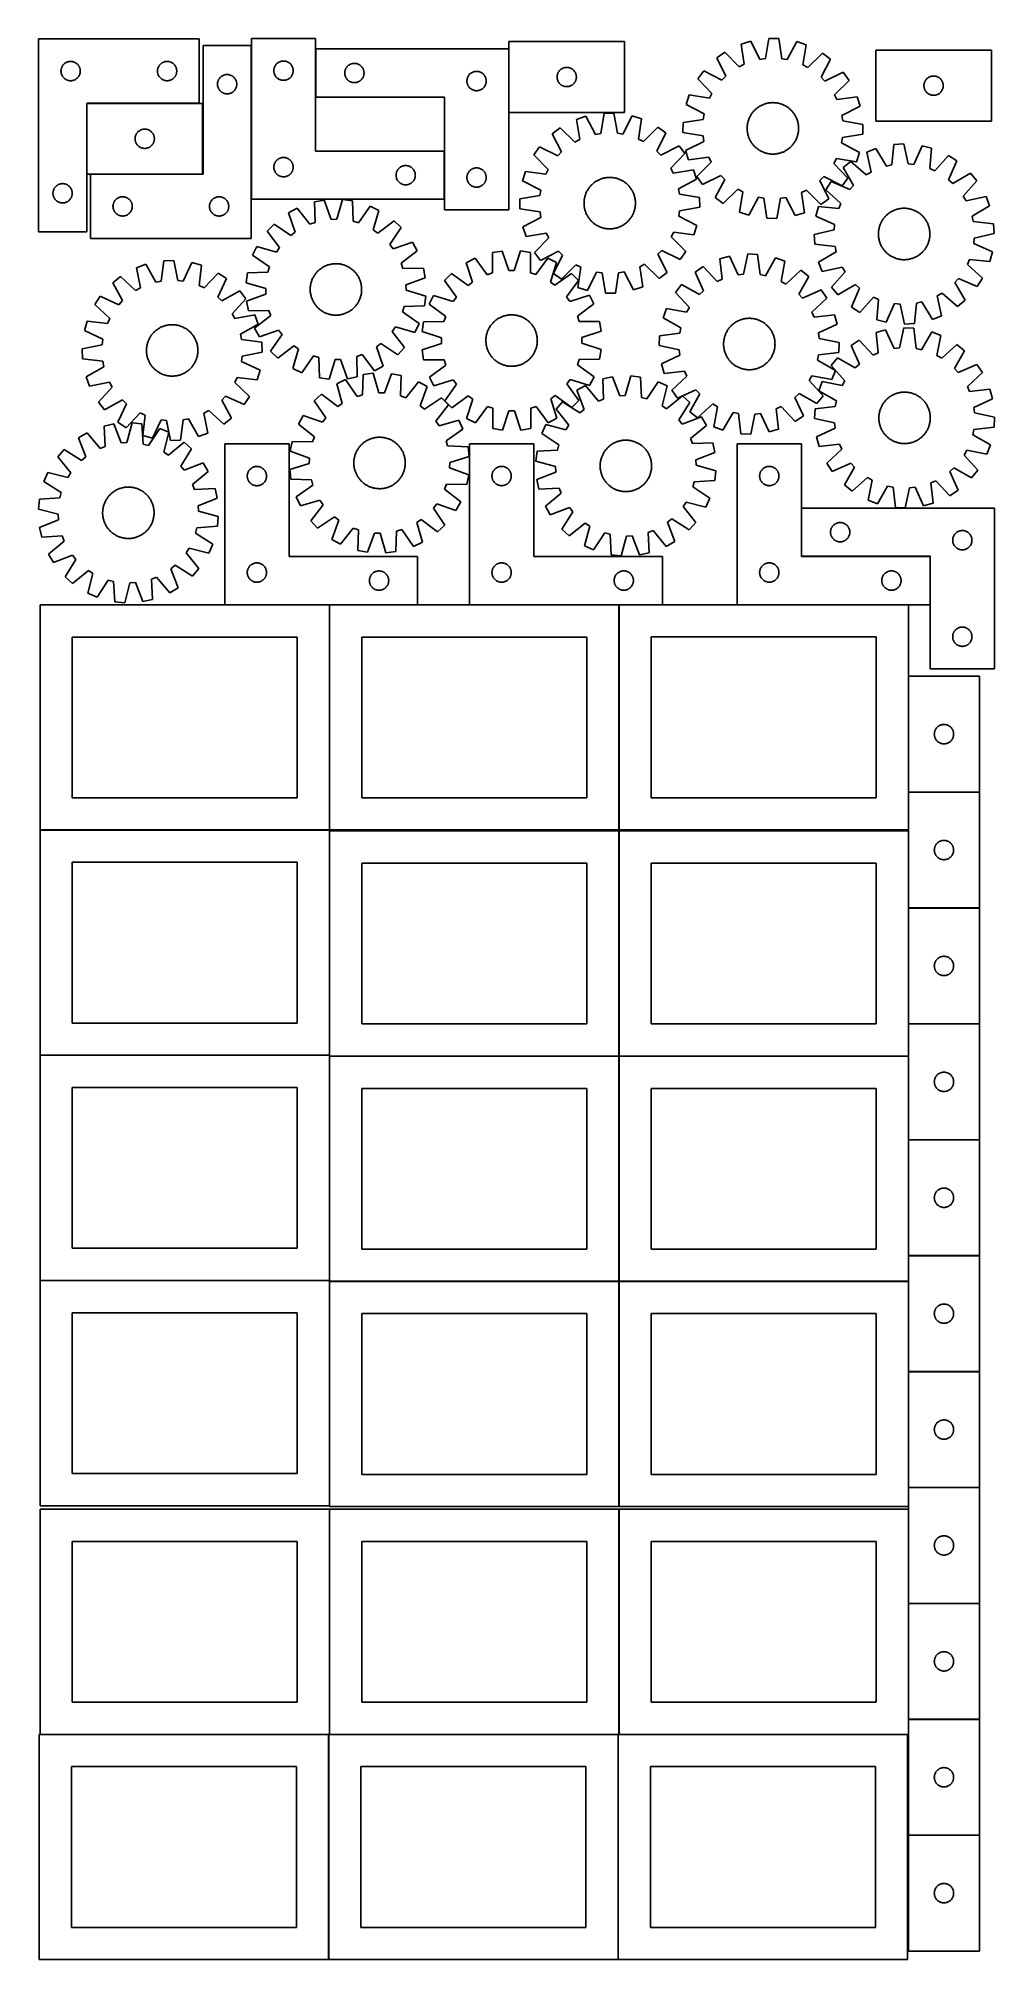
# Model space of a CAD drawing. Header units: millimetres. Extents: x 7 to 1493, y 7 to 2993.
import ezdxf

# ---------------------------------------------------------------- set-up
doc = ezdxf.new("R2010")
doc.units = ezdxf.units.MM
doc.layers.add('COMMON', color=5, linetype='CONTINUOUS', true_color=0x0000ff)
doc.layers.add('CUT', color=7, linetype='CONTINUOUS', true_color=0x000000)

msp = doc.modelspace()

# ---------------------------------------------------------------- linework, layer by layer
at = {"layer": 'COMMON'}
for p, q in [((337.588536, 2982.321489), (337.588536, 2743.331849)), ((437.788537, 2977.211493), (437.788537, 2902.211493)), ((737.988538, 2977.211493), (737.988538, 2878.472479)), ((81.749912, 2892.52149), (81.749912, 2782.52149)), ((256.649912, 2892.621491), (81.849913, 2892.621491)), ((637.788537, 2818.331849), (637.788537, 2743.331849)), ((87.488536, 2782.421489), (261.849913, 2782.421489)), ((1193.223868, 2263.281517), (1193.223868, 2188.281517)), ((1193.323869, 2188.181516), (1393.123868, 2188.181516)), ((1393.223868, 2188.081516), (1393.223868, 2113.081516)), ((459.142727, 2112.923826), (296.252135, 2112.923826)), ((459.242728, 1762.823825), (459.242728, 2112.823825)), ((596.252135, 2112.923826), (459.342728, 2112.923826)), ((909.442729, 1762.881515), (909.442729, 2112.823825)), ((976.876769, 2112.986277), (909.542729, 2112.986277)), ((1359.542729, 2112.981516), (1093.123868, 2112.981516)), ((1469.774235, 1821.672524), (1359.774235, 1821.672524)), ((459.142727, 1762.723825), (9.174232, 1762.723825)), ((459.274233, 1412.623824), (459.274233, 1761.299045)), ((909.474234, 1411.299045), (909.474234, 1761.299045)), ((1359.674234, 1761.299045), (1359.674234, 1641.572523)), ((1359.674234, 1641.372522), (1359.674234, 1461.372522)), ((1469.774235, 1641.472523), (1359.774235, 1641.472523)), ((1359.674234, 1461.172521), (1359.674234, 1411.299045)), ((1469.774235, 1461.272522), (1359.774235, 1461.272522)), ((459.174232, 1412.523824), (9.174232, 1412.523824)), ((459.274233, 1062.423823), (459.274233, 1411.099044)), ((909.374233, 1411.199045), (459.374233, 1411.199045)), ((909.474234, 1061.099044), (909.474234, 1411.099044)), ((1359.574234, 1411.199045), (909.574234, 1411.199045)), ((1359.674234, 1411.099044), (1359.674234, 1281.172521)), ((1359.674234, 1280.97252), (1359.674234, 1100.97252)), ((1469.774235, 1281.072521), (1359.774235, 1281.072521)), ((1359.674234, 1100.772519), (1359.674234, 1061.099044)), ((1469.774235, 1100.87252), (1359.774235, 1100.87252)), ((9.174232, 1062.323822), (459.174232, 1062.323822)), ((459.274233, 712.223822), (459.274233, 1060.899043)), ((459.374233, 1060.999043), (909.374233, 1060.999043)), ((909.474233, 1060.899043), (909.474233, 710.899043)), ((1359.574234, 1060.999044), (909.574234, 1060.999044)), ((1359.674234, 1060.899043), (1359.674234, 920.772519)), ((1359.674234, 920.572518), (1359.674234, 740.572518)), ((1469.774235, 920.672519), (1359.774235, 920.672519)), ((1359.674234, 740.372517), (1359.674234, 710.899043)), ((1359.774235, 740.472517), (1469.774235, 740.472517)), ((459.274233, 356.724781), (459.274233, 706.724781)), ((909.474234, 356.724781), (909.474234, 706.724781)), ((1359.674234, 706.724781), (1359.674234, 560.372517)), ((1359.674234, 560.172516), (1359.674234, 380.172516)), ((1469.774235, 560.272517), (1359.774235, 560.272517)), ((1359.674234, 379.972515), (1359.674234, 356.724781)), ((1469.774235, 380.072516), (1359.774235, 380.072516)), ((457.849575, 356.624781), (9.174232, 356.624781)), ((457.949576, 6.52478), (457.949576, 356.52478)), ((908.049576, 356.624781), (459.374233, 356.624781)), ((908.149577, 6.52478), (908.149577, 356.52478)), ((1358.249577, 356.624781), (909.574234, 356.624781)), ((1469.774235, 199.872515), (1359.774235, 199.872515))]:
    msp.add_line(p, q, dxfattribs=at)
at = {"layer": 'CUT'}
for p, q in [((6.649912, 2992.721491), (6.649912, 2692.721491)), ((256.649912, 2992.721491), (6.649912, 2992.721491)), ((256.649912, 2892.721491), (256.649912, 2992.721491)), ((437.688537, 2993.331849), (337.688537, 2993.331849)), ((337.688537, 2993.331849), (337.688537, 2743.331849)), ((437.688537, 2818.331849), (437.688537, 2993.331849)), ((918.088539, 2988.472479), (738.088539, 2988.472479)), ((738.088539, 2988.472479), (738.088539, 2878.472479)), ((918.088539, 2878.472479), (918.088539, 2988.472479)), ((1114.291485, 2989.321146), (1099.608495, 2984.723281)), ((1128.565631, 2960.944686), (1114.291485, 2989.321146)), ((1142.525082, 2993.484052), (1137.048264, 2962.195409)), ((1157.910254, 2993.319589), (1142.525082, 2993.484052)), ((1162.716965, 2961.921018), (1157.910254, 2993.319589)), ((1186.048409, 2988.554086), (1171.170923, 2960.489248)), ((1200.629755, 2983.643393), (1186.048409, 2988.554086)), ((52.08819, 2957.011021), (52.829845, 2957.226906)), ((52.829845, 2957.226906), (53.581631, 2957.404326)), ((53.581631, 2957.404326), (54.341554, 2957.542809)), ((54.341554, 2957.542809), (55.107597, 2957.641989)), ((55.107597, 2957.641989), (55.877731, 2957.701602)), ((55.877731, 2957.701602), (56.649912, 2957.721491)), ((56.649912, 2957.721491), (57.422094, 2957.701602)), ((57.422094, 2957.701602), (58.192227, 2957.641989)), ((58.192227, 2957.641989), (58.958271, 2957.542809)), ((58.958271, 2957.542809), (59.718193, 2957.404326)), ((59.718193, 2957.404326), (60.469979, 2957.226906)), ((60.469979, 2957.226906), (61.211635, 2957.011021)), ((202.08819, 2957.011021), (202.829845, 2957.226906)), ((202.829845, 2957.226906), (203.581631, 2957.404326)), ((203.581631, 2957.404326), (204.341554, 2957.542809)), ((204.341554, 2957.542809), (205.107597, 2957.641989)), ((205.107597, 2957.641989), (205.877731, 2957.701602)), ((205.877731, 2957.701602), (206.649912, 2957.721491)), ((206.649912, 2957.721491), (207.422094, 2957.701602)), ((207.422094, 2957.701602), (208.192227, 2957.641989)), ((208.192227, 2957.641989), (208.958271, 2957.542809)), ((208.958271, 2957.542809), (209.718193, 2957.404326)), ((209.718193, 2957.404326), (210.469979, 2957.226906)), ((210.469979, 2957.226906), (211.211635, 2957.011021)), ((337.488536, 2982.321489), (262.488536, 2982.321489)), ((262.488536, 2982.321489), (262.488536, 2782.321489)), ((337.488536, 2682.321489), (337.488536, 2982.321489)), ((381.329821, 2956.917383), (382.037618, 2957.226708)), ((382.037618, 2957.226708), (382.760401, 2957.499187)), ((382.760401, 2957.499187), (383.496252, 2957.734097)), ((383.496252, 2957.734097), (384.243221, 2957.930814)), ((384.243221, 2957.930814), (384.999325, 2958.088818)), ((384.999325, 2958.088818), (385.762561, 2958.207689)), ((385.762561, 2958.207689), (386.530905, 2958.287112)), ((386.530905, 2958.287112), (387.302318, 2958.326876)), ((387.302318, 2958.326876), (388.074755, 2958.326876)), ((388.074755, 2958.326876), (388.846169, 2958.287112)), ((388.846169, 2958.287112), (389.614512, 2958.207689)), ((389.614512, 2958.207689), (390.377748, 2958.088818)), ((390.377748, 2958.088818), (391.133853, 2957.930814)), ((391.133853, 2957.930814), (391.880821, 2957.734097)), ((391.880821, 2957.734097), (392.616672, 2957.499187)), ((392.616672, 2957.499187), (393.339455, 2957.226708)), ((393.339455, 2957.226708), (394.047253, 2956.917383)), ((737.888538, 2977.211493), (437.888538, 2977.211493)), ((437.888538, 2977.211493), (437.888538, 2902.211493)), ((737.888538, 2727.211493), (737.888538, 2977.211493)), ((1074.043157, 2972.03946), (1061.499623, 2963.129337)), ((1061.499623, 2963.129337), (1075.459787, 2934.597099)), ((1096.387485, 2949.462797), (1074.043157, 2972.03946)), ((1099.608495, 2984.723281), (1104.068454, 2953.273582)), ((1137.048264, 2962.195409), (1128.565631, 2960.944686)), ((1171.170923, 2960.489248), (1162.716965, 2961.921018)), ((1195.498517, 2952.296222), (1200.629755, 2983.643393)), ((1225.91811, 2970.415962), (1203.096267, 2948.322111)), ((1223.7014, 2933.012441), (1238.268306, 2961.239732)), ((1238.268306, 2961.239732), (1225.91811, 2970.415962)), ((1488.603781, 2975.032533), (1308.603781, 2975.032533)), ((1308.603781, 2975.032533), (1308.603781, 2865.032533)), ((1488.603781, 2865.032533), (1488.603781, 2975.032533)), ((41.654885, 2943.107709), (41.694649, 2943.879122)), ((41.654885, 2942.335272), (41.654885, 2943.107709)), ((41.694649, 2941.563859), (41.654885, 2942.335272)), ((41.694649, 2943.879122), (41.774072, 2944.647466)), ((41.774072, 2940.795515), (41.694649, 2941.563859)), ((41.774072, 2944.647466), (41.892943, 2945.410702)), ((41.892943, 2940.032279), (41.774072, 2940.795515)), ((41.892943, 2945.410702), (42.050947, 2946.166807)), ((42.050947, 2939.276174), (41.892943, 2940.032279)), ((42.050947, 2946.166807), (42.247664, 2946.913775)), ((42.247664, 2938.529206), (42.050947, 2939.276174)), ((42.247664, 2946.913775), (42.482574, 2947.649626)), ((42.482574, 2937.793355), (42.247664, 2938.529206)), ((42.482574, 2947.649626), (42.755053, 2948.372409)), ((42.755053, 2937.070572), (42.482574, 2937.793355)), ((42.755053, 2948.372409), (43.064378, 2949.080206)), ((43.064378, 2936.362775), (42.755053, 2937.070572)), ((43.064378, 2949.080206), (43.40973, 2949.771142)), ((43.40973, 2935.671839), (43.064378, 2936.362775)), ((43.40973, 2949.771142), (43.790193, 2950.443383)), ((43.790193, 2934.999598), (43.40973, 2935.671839)), ((43.790193, 2950.443383), (44.204757, 2951.095146)), ((44.204757, 2934.347835), (43.790193, 2934.999598)), ((44.204757, 2951.095146), (44.652324, 2951.724705)), ((44.652324, 2933.718276), (44.204757, 2934.347835)), ((44.652324, 2951.724705), (45.131706, 2952.330388)), ((45.131706, 2933.112593), (44.652324, 2933.718276)), ((45.131706, 2952.330388), (45.641632, 2952.910591)), ((45.641632, 2932.53239), (45.131706, 2933.112593)), ((45.641632, 2952.910591), (46.18075, 2953.463773)), ((46.18075, 2931.979208), (45.641632, 2932.53239)), ((46.18075, 2953.463773), (46.74763, 2953.988469)), ((46.74763, 2931.454512), (46.18075, 2931.979208)), ((46.74763, 2953.988469), (47.34077, 2954.483288)), ((47.34077, 2930.959693), (46.74763, 2931.454512)), ((47.34077, 2954.483288), (47.958596, 2954.946916)), ((47.958596, 2930.496065), (47.34077, 2930.959693)), ((47.958596, 2954.946916), (48.599469, 2955.378124)), ((48.599469, 2930.064857), (47.958596, 2930.496065)), ((48.599469, 2955.378124), (49.261691, 2955.775769)), ((49.261691, 2929.667212), (48.599469, 2930.064857)), ((49.261691, 2955.775769), (49.943505, 2956.138797)), ((49.943505, 2929.304184), (49.261691, 2929.667212)), ((49.943505, 2956.138797), (50.643104, 2956.466244)), ((50.643104, 2928.976737), (49.943505, 2929.304184)), ((50.643104, 2956.466244), (51.358631, 2956.757243)), ((51.358631, 2928.685738), (50.643104, 2928.976737)), ((51.358631, 2956.757243), (52.08819, 2957.011021)), ((52.08819, 2928.43196), (51.358631, 2928.685738)), ((52.829845, 2928.216075), (52.08819, 2928.43196)), ((53.581631, 2928.038655), (52.829845, 2928.216075)), ((54.341554, 2927.900172), (53.581631, 2928.038655)), ((55.107597, 2927.800992), (54.341554, 2927.900172)), ((55.877731, 2927.741379), (55.107597, 2927.800992)), ((56.649912, 2927.721491), (55.877731, 2927.741379)), ((57.422094, 2927.741379), (56.649912, 2927.721491)), ((58.192227, 2927.800992), (57.422094, 2927.741379)), ((58.958271, 2927.900172), (58.192227, 2927.800992)), ((59.718193, 2928.038655), (58.958271, 2927.900172)), ((60.469979, 2928.216075), (59.718193, 2928.038655)), ((61.211635, 2928.43196), (60.469979, 2928.216075)), ((61.211635, 2957.011021), (61.941194, 2956.757243)), ((61.941194, 2928.685738), (61.211635, 2928.43196)), ((61.941194, 2956.757243), (62.656721, 2956.466244)), ((62.656721, 2928.976737), (61.941194, 2928.685738)), ((62.656721, 2956.466244), (63.356319, 2956.138797)), ((63.356319, 2929.304184), (62.656721, 2928.976737)), ((63.356319, 2956.138797), (64.038133, 2955.775769)), ((64.038133, 2929.667212), (63.356319, 2929.304184)), ((64.038133, 2955.775769), (64.700355, 2955.378124)), ((64.700355, 2930.064857), (64.038133, 2929.667212)), ((64.700355, 2955.378124), (65.341229, 2954.946916)), ((65.341229, 2930.496065), (64.700355, 2930.064857)), ((65.341229, 2954.946916), (65.959054, 2954.483288)), ((65.959054, 2930.959693), (65.341229, 2930.496065)), ((65.959054, 2954.483288), (66.552194, 2953.988469)), ((66.552194, 2931.454512), (65.959054, 2930.959693)), ((66.552194, 2953.988469), (67.119075, 2953.463773)), ((67.119075, 2931.979208), (66.552194, 2931.454512)), ((67.119075, 2953.463773), (67.658193, 2952.910591)), ((67.658193, 2932.53239), (67.119075, 2931.979208)), ((67.658193, 2952.910591), (68.168119, 2952.330388)), ((68.168119, 2933.112593), (67.658193, 2932.53239)), ((68.168119, 2952.330388), (68.647501, 2951.724705)), ((68.647501, 2933.718276), (68.168119, 2933.112593)), ((68.647501, 2951.724705), (69.095067, 2951.095146)), ((69.095067, 2934.347835), (68.647501, 2933.718276)), ((69.095067, 2951.095146), (69.509632, 2950.443383)), ((69.509632, 2934.999598), (69.095067, 2934.347835)), ((69.509632, 2950.443383), (69.890094, 2949.771142)), ((69.890094, 2935.671839), (69.509632, 2934.999598)), ((69.890094, 2949.771142), (70.235446, 2949.080206)), ((70.235446, 2936.362775), (69.890094, 2935.671839)), ((70.235446, 2949.080206), (70.544772, 2948.372409)), ((70.544772, 2937.070572), (70.235446, 2936.362775)), ((70.544772, 2948.372409), (70.817251, 2947.649626)), ((70.817251, 2937.793355), (70.544772, 2937.070572)), ((70.817251, 2947.649626), (71.05216, 2946.913775)), ((71.05216, 2938.529206), (70.817251, 2937.793355)), ((71.05216, 2946.913775), (71.248878, 2946.166807)), ((71.248878, 2939.276174), (71.05216, 2938.529206)), ((71.248878, 2946.166807), (71.406881, 2945.410702)), ((71.406881, 2940.032279), (71.248878, 2939.276174)), ((71.406881, 2945.410702), (71.525752, 2944.647466)), ((71.525752, 2940.795515), (71.406881, 2940.032279)), ((71.525752, 2944.647466), (71.605175, 2943.879122)), ((71.605175, 2941.563859), (71.525752, 2940.795515)), ((71.605175, 2943.879122), (71.644939, 2943.107709)), ((71.644939, 2942.335272), (71.605175, 2941.563859)), ((71.644939, 2943.107709), (71.644939, 2942.335272)), ((191.654885, 2943.107709), (191.694649, 2943.879122)), ((191.654885, 2942.335272), (191.654885, 2943.107709)), ((191.694649, 2941.563859), (191.654885, 2942.335272)), ((191.694649, 2943.879122), (191.774072, 2944.647466)), ((191.774072, 2940.795515), (191.694649, 2941.563859)), ((191.774072, 2944.647466), (191.892943, 2945.410702)), ((191.892943, 2940.032279), (191.774072, 2940.795515)), ((191.892943, 2945.410702), (192.050947, 2946.166807)), ((192.050947, 2939.276174), (191.892943, 2940.032279)), ((192.050947, 2946.166807), (192.247664, 2946.913775)), ((192.247664, 2938.529206), (192.050947, 2939.276174)), ((192.247664, 2946.913775), (192.482574, 2947.649626)), ((192.482574, 2937.793355), (192.247664, 2938.529206)), ((192.482574, 2947.649626), (192.755053, 2948.372409)), ((192.755053, 2937.070572), (192.482574, 2937.793355)), ((192.755053, 2948.372409), (193.064378, 2949.080206)), ((193.064378, 2936.362775), (192.755053, 2937.070572)), ((193.064378, 2949.080206), (193.40973, 2949.771142)), ((193.40973, 2935.671839), (193.064378, 2936.362775)), ((193.40973, 2949.771142), (193.790193, 2950.443383)), ((193.790193, 2934.999598), (193.40973, 2935.671839)), ((193.790193, 2950.443383), (194.204757, 2951.095146)), ((194.204757, 2934.347835), (193.790193, 2934.999598)), ((194.204757, 2951.095146), (194.652324, 2951.724705)), ((194.652324, 2933.718276), (194.204757, 2934.347835)), ((194.652324, 2951.724705), (195.131706, 2952.330388)), ((195.131706, 2933.112593), (194.652324, 2933.718276)), ((195.131706, 2952.330388), (195.641632, 2952.910591)), ((195.641632, 2932.53239), (195.131706, 2933.112593)), ((195.641632, 2952.910591), (196.18075, 2953.463773)), ((196.18075, 2931.979208), (195.641632, 2932.53239)), ((196.18075, 2953.463773), (196.74763, 2953.988469)), ((196.74763, 2931.454512), (196.18075, 2931.979208)), ((196.74763, 2953.988469), (197.34077, 2954.483288)), ((197.34077, 2930.959693), (196.74763, 2931.454512)), ((197.34077, 2954.483288), (197.958596, 2954.946916)), ((197.958596, 2930.496065), (197.34077, 2930.959693)), ((197.958596, 2954.946916), (198.599469, 2955.378124)), ((198.599469, 2930.064857), (197.958596, 2930.496065)), ((198.599469, 2955.378124), (199.261691, 2955.775769)), ((199.261691, 2929.667212), (198.599469, 2930.064857)), ((199.261691, 2955.775769), (199.943505, 2956.138797)), ((199.943505, 2929.304184), (199.261691, 2929.667212)), ((199.943505, 2956.138797), (200.643104, 2956.466244)), ((200.643104, 2928.976737), (199.943505, 2929.304184)), ((200.643104, 2956.466244), (201.358631, 2956.757243)), ((201.358631, 2928.685738), (200.643104, 2928.976737)), ((201.358631, 2956.757243), (202.08819, 2957.011021)), ((202.08819, 2928.43196), (201.358631, 2928.685738)), ((202.829845, 2928.216075), (202.08819, 2928.43196)), ((203.581631, 2928.038655), (202.829845, 2928.216075)), ((204.341554, 2927.900172), (203.581631, 2928.038655)), ((205.107597, 2927.800992), (204.341554, 2927.900172)), ((205.877731, 2927.741379), (205.107597, 2927.800992)), ((206.649912, 2927.721491), (205.877731, 2927.741379)), ((207.422094, 2927.741379), (206.649912, 2927.721491)), ((208.192227, 2927.800992), (207.422094, 2927.741379)), ((208.958271, 2927.900172), (208.192227, 2927.800992)), ((209.718193, 2928.038655), (208.958271, 2927.900172)), ((210.469979, 2928.216075), (209.718193, 2928.038655)), ((211.211635, 2928.43196), (210.469979, 2928.216075)), ((211.211635, 2957.011021), (211.941194, 2956.757243)), ((211.941194, 2928.685738), (211.211635, 2928.43196)), ((211.941194, 2956.757243), (212.656721, 2956.466244)), ((212.656721, 2928.976737), (211.941194, 2928.685738)), ((212.656721, 2956.466244), (213.356319, 2956.138797)), ((213.356319, 2929.304184), (212.656721, 2928.976737)), ((213.356319, 2956.138797), (214.038133, 2955.775769)), ((214.038133, 2929.667212), (213.356319, 2929.304184)), ((214.038133, 2955.775769), (214.700355, 2955.378124)), ((214.700355, 2930.064857), (214.038133, 2929.667212)), ((214.700355, 2955.378124), (215.341229, 2954.946916)), ((215.341229, 2930.496065), (214.700355, 2930.064857)), ((215.341229, 2954.946916), (215.959054, 2954.483288)), ((215.959054, 2930.959693), (215.341229, 2930.496065)), ((215.959054, 2954.483288), (216.552194, 2953.988469)), ((216.552194, 2931.454512), (215.959054, 2930.959693)), ((216.552194, 2953.988469), (217.119075, 2953.463773)), ((217.119075, 2931.979208), (216.552194, 2931.454512)), ((217.119075, 2953.463773), (217.658193, 2952.910591)), ((217.658193, 2932.53239), (217.119075, 2931.979208)), ((217.658193, 2952.910591), (218.168119, 2952.330388)), ((218.168119, 2933.112593), (217.658193, 2932.53239)), ((218.168119, 2952.330388), (218.647501, 2951.724705)), ((218.647501, 2933.718276), (218.168119, 2933.112593)), ((218.647501, 2951.724705), (219.095067, 2951.095146)), ((219.095067, 2934.347835), (218.647501, 2933.718276)), ((219.095067, 2951.095146), (219.509632, 2950.443383)), ((219.509632, 2934.999598), (219.095067, 2934.347835)), ((219.509632, 2950.443383), (219.890094, 2949.771142)), ((219.890094, 2935.671839), (219.509632, 2934.999598)), ((219.890094, 2949.771142), (220.235446, 2949.080206)), ((220.235446, 2936.362775), (219.890094, 2935.671839)), ((220.235446, 2949.080206), (220.544772, 2948.372409)), ((220.544772, 2937.070572), (220.235446, 2936.362775)), ((220.544772, 2948.372409), (220.817251, 2947.649626)), ((220.817251, 2937.793355), (220.544772, 2937.070572)), ((220.817251, 2947.649626), (221.05216, 2946.913775)), ((221.05216, 2938.529206), (220.817251, 2937.793355)), ((221.05216, 2946.913775), (221.248878, 2946.166807)), ((221.248878, 2939.276174), (221.05216, 2938.529206)), ((221.248878, 2946.166807), (221.406881, 2945.410702)), ((221.406881, 2940.032279), (221.248878, 2939.276174)), ((221.406881, 2945.410702), (221.525752, 2944.647466)), ((221.525752, 2940.795515), (221.406881, 2940.032279)), ((221.525752, 2944.647466), (221.605175, 2943.879122)), ((221.605175, 2941.563859), (221.525752, 2940.795515)), ((221.605175, 2943.879122), (221.644939, 2943.107709)), ((221.644939, 2942.335272), (221.605175, 2941.563859)), ((221.644939, 2943.107709), (221.644939, 2942.335272)), ((285.586288, 2926.513773), (285.821197, 2927.249624)), ((285.821197, 2927.249624), (286.093676, 2927.972407)), ((286.093676, 2927.972407), (286.403002, 2928.680204)), ((286.403002, 2928.680204), (286.748354, 2929.37114)), ((286.748354, 2929.37114), (287.128816, 2930.043381)), ((287.128816, 2930.043381), (287.543381, 2930.695144)), ((287.543381, 2930.695144), (287.990947, 2931.324703)), ((287.990947, 2931.324703), (288.470329, 2931.930386)), ((288.470329, 2931.930386), (288.980255, 2932.510589)), ((288.980255, 2932.510589), (289.519373, 2933.063771)), ((289.519373, 2933.063771), (290.086254, 2933.588467)), ((290.086254, 2933.588467), (290.679393, 2934.083286)), ((290.679393, 2934.083286), (291.297219, 2934.546914)), ((291.297219, 2934.546914), (291.938093, 2934.978122)), ((291.938093, 2934.978122), (292.600315, 2935.375767)), ((292.600315, 2935.375767), (293.282129, 2935.738795)), ((293.282129, 2935.738795), (293.981727, 2936.066242)), ((293.981727, 2936.066242), (294.697254, 2936.357241)), ((294.697254, 2936.357241), (295.426813, 2936.611019)), ((295.426813, 2936.611019), (296.168469, 2936.826904)), ((296.168469, 2936.826904), (296.920255, 2937.004324)), ((296.920255, 2937.004324), (297.680177, 2937.142807)), ((297.680177, 2937.142807), (298.446221, 2937.241987)), ((298.446221, 2937.241987), (299.216354, 2937.3016)), ((299.216354, 2937.3016), (299.988536, 2937.321489)), ((299.988536, 2937.321489), (300.760717, 2937.3016)), ((300.760717, 2937.3016), (301.530851, 2937.241987)), ((301.530851, 2937.241987), (302.296894, 2937.142807)), ((302.296894, 2937.142807), (303.056817, 2937.004324)), ((303.056817, 2937.004324), (303.808603, 2936.826904)), ((303.808603, 2936.826904), (304.550258, 2936.611019)), ((304.550258, 2936.611019), (305.279817, 2936.357241)), ((305.279817, 2936.357241), (305.995344, 2936.066242)), ((305.995344, 2936.066242), (306.694943, 2935.738795)), ((306.694943, 2935.738795), (307.376757, 2935.375767)), ((307.376757, 2935.375767), (308.038979, 2934.978122)), ((308.038979, 2934.978122), (308.679852, 2934.546914)), ((308.679852, 2934.546914), (309.297678, 2934.083286)), ((309.297678, 2934.083286), (309.890818, 2933.588467)), ((309.890818, 2933.588467), (310.457698, 2933.063771)), ((310.457698, 2933.063771), (310.996816, 2932.510589)), ((310.996816, 2932.510589), (311.506742, 2931.930386)), ((311.506742, 2931.930386), (311.986124, 2931.324703)), ((311.986124, 2931.324703), (312.433691, 2930.695144)), ((312.433691, 2930.695144), (312.848255, 2930.043381)), ((312.848255, 2930.043381), (313.228718, 2929.37114)), ((313.228718, 2929.37114), (313.57407, 2928.680204)), ((313.57407, 2928.680204), (313.883395, 2927.972407)), ((313.883395, 2927.972407), (314.155874, 2927.249624)), ((314.155874, 2927.249624), (314.390784, 2926.513773)), ((372.688537, 2943.331849), (372.708425, 2944.10403)), ((372.708425, 2942.559668), (372.688537, 2943.331849)), ((372.708425, 2944.10403), (372.768039, 2944.874164)), ((372.768039, 2941.789534), (372.708425, 2942.559668)), ((372.768039, 2944.874164), (372.867218, 2945.640208)), ((372.867218, 2941.02349), (372.768039, 2941.789534)), ((372.867218, 2945.640208), (373.005701, 2946.40013)), ((373.005701, 2940.263568), (372.867218, 2941.02349)), ((373.005701, 2946.40013), (373.183121, 2947.151916)), ((373.183121, 2939.511782), (373.005701, 2940.263568)), ((373.183121, 2947.151916), (373.399006, 2947.893571)), ((373.399006, 2938.770126), (373.183121, 2939.511782)), ((373.399006, 2947.893571), (373.652784, 2948.62313)), ((373.652784, 2938.040568), (373.399006, 2938.770126)), ((373.652784, 2948.62313), (373.943783, 2949.338657)), ((373.943783, 2937.32504), (373.652784, 2938.040568)), ((373.943783, 2949.338657), (374.27123, 2950.038256)), ((374.27123, 2936.625442), (373.943783, 2937.32504)), ((374.27123, 2950.038256), (374.634258, 2950.72007)), ((374.634258, 2935.943628), (374.27123, 2936.625442)), ((374.634258, 2950.72007), (375.031903, 2951.382292)), ((375.031903, 2935.281406), (374.634258, 2935.943628)), ((375.031903, 2951.382292), (375.463112, 2952.023165)), ((375.463112, 2934.640532), (375.031903, 2935.281406)), ((375.463112, 2952.023165), (375.92674, 2952.640991)), ((375.92674, 2934.022707), (375.463112, 2934.640532)), ((375.92674, 2952.640991), (376.421558, 2953.234131)), ((376.421558, 2933.429567), (375.92674, 2934.022707)), ((376.421558, 2953.234131), (376.946254, 2953.801011)), ((376.946254, 2932.862687), (376.421558, 2933.429567)), ((376.946254, 2953.801011), (377.499437, 2954.340129)), ((377.499437, 2932.323568), (376.946254, 2932.862687)), ((377.499437, 2954.340129), (378.079639, 2954.850056)), ((378.079639, 2931.813642), (377.499437, 2932.323568)), ((378.079639, 2954.850056), (378.685323, 2955.329438)), ((378.685323, 2931.33426), (378.079639, 2931.813642)), ((378.685323, 2955.329438), (379.314881, 2955.777004)), ((379.314881, 2930.886694), (378.685323, 2931.33426)), ((379.314881, 2955.777004), (379.966645, 2956.191568)), ((379.966645, 2930.472129), (379.314881, 2930.886694)), ((379.966645, 2956.191568), (380.638886, 2956.572031)), ((380.638886, 2930.091667), (379.966645, 2930.472129)), ((380.638886, 2956.572031), (381.329821, 2956.917383)), ((381.329821, 2929.746315), (380.638886, 2930.091667)), ((382.037618, 2929.436989), (381.329821, 2929.746315)), ((382.760401, 2929.16451), (382.037618, 2929.436989)), ((383.496252, 2928.929601), (382.760401, 2929.16451)), ((384.243221, 2928.732883), (383.496252, 2928.929601)), ((384.999325, 2928.57488), (384.243221, 2928.732883)), ((385.762561, 2928.456009), (384.999325, 2928.57488)), ((386.530905, 2928.376586), (385.762561, 2928.456009)), ((387.302318, 2928.336822), (386.530905, 2928.376586)), ((388.074755, 2928.336822), (387.302318, 2928.336822)), ((388.846169, 2928.376586), (388.074755, 2928.336822)), ((389.614512, 2928.456009), (388.846169, 2928.376586)), ((390.377748, 2928.57488), (389.614512, 2928.456009)), ((391.133853, 2928.732883), (390.377748, 2928.57488)), ((391.880821, 2928.929601), (391.133853, 2928.732883)), ((392.616672, 2929.16451), (391.880821, 2928.929601)), ((393.339455, 2929.436989), (392.616672, 2929.16451)), ((394.047253, 2929.746315), (393.339455, 2929.436989)), ((394.047253, 2956.917383), (394.738188, 2956.572031)), ((394.738188, 2930.091667), (394.047253, 2929.746315)), ((394.738188, 2956.572031), (395.410429, 2956.191568)), ((395.410429, 2930.472129), (394.738188, 2930.091667)), ((395.410429, 2956.191568), (396.062193, 2955.777004)), ((396.062193, 2930.886694), (395.410429, 2930.472129)), ((396.062193, 2955.777004), (396.691751, 2955.329438)), ((396.691751, 2931.33426), (396.062193, 2930.886694)), ((396.691751, 2955.329438), (397.297434, 2954.850056)), ((397.297434, 2931.813642), (396.691751, 2931.33426)), ((397.297434, 2954.850056), (397.877637, 2954.340129)), ((397.877637, 2932.323568), (397.297434, 2931.813642)), ((397.877637, 2954.340129), (398.43082, 2953.801011)), ((398.43082, 2932.862687), (397.877637, 2932.323568)), ((398.43082, 2953.801011), (398.955516, 2953.234131)), ((398.955516, 2933.429567), (398.43082, 2932.862687)), ((398.955516, 2953.234131), (399.450334, 2952.640991)), ((399.450334, 2934.022707), (398.955516, 2933.429567)), ((399.450334, 2952.640991), (399.913962, 2952.023165)), ((399.913962, 2934.640532), (399.450334, 2934.022707)), ((399.913962, 2952.023165), (400.34517, 2951.382292)), ((400.34517, 2935.281406), (399.913962, 2934.640532)), ((400.34517, 2951.382292), (400.742815, 2950.72007)), ((400.742815, 2935.943628), (400.34517, 2935.281406)), ((400.742815, 2950.72007), (401.105843, 2950.038256)), ((401.105843, 2936.625442), (400.742815, 2935.943628)), ((401.105843, 2950.038256), (401.43329, 2949.338657)), ((401.43329, 2937.32504), (401.105843, 2936.625442)), ((401.43329, 2949.338657), (401.724289, 2948.62313)), ((401.724289, 2938.040568), (401.43329, 2937.32504)), ((401.724289, 2948.62313), (401.978067, 2947.893571)), ((401.978067, 2938.770126), (401.724289, 2938.040568)), ((401.978067, 2947.893571), (402.193953, 2947.151916)), ((402.193953, 2939.511782), (401.978067, 2938.770126)), ((402.193953, 2947.151916), (402.371372, 2946.40013)), ((402.371372, 2940.263568), (402.193953, 2939.511782)), ((402.371372, 2946.40013), (402.509855, 2945.640208)), ((402.509855, 2941.02349), (402.371372, 2940.263568)), ((402.509855, 2945.640208), (402.609035, 2944.874164)), ((402.609035, 2941.789534), (402.509855, 2941.02349)), ((402.609035, 2944.874164), (402.668648, 2944.10403)), ((402.668648, 2942.559668), (402.609035, 2941.789534)), ((402.668648, 2944.10403), (402.688537, 2943.331849)), ((402.688537, 2943.331849), (402.668648, 2942.559668)), ((482.888538, 2939.711493), (482.908426, 2940.483675)), ((482.908426, 2938.939312), (482.888538, 2939.711493)), ((482.908426, 2940.483675), (482.96804, 2941.253808)), ((482.96804, 2938.169178), (482.908426, 2938.939312)), ((482.96804, 2941.253808), (483.067219, 2942.019852)), ((483.067219, 2937.403135), (482.96804, 2938.169178)), ((483.067219, 2942.019852), (483.205702, 2942.779774)), ((483.205702, 2936.643212), (483.067219, 2937.403135)), ((483.205702, 2942.779774), (483.383122, 2943.53156)), ((483.383122, 2935.891427), (483.205702, 2936.643212)), ((483.383122, 2943.53156), (483.599007, 2944.273216)), ((483.599007, 2935.149771), (483.383122, 2935.891427)), ((483.599007, 2944.273216), (483.852785, 2945.002775)), ((483.852785, 2934.420212), (483.599007, 2935.149771)), ((483.852785, 2945.002775), (484.143784, 2945.718302)), ((484.143784, 2933.704685), (483.852785, 2934.420212)), ((484.143784, 2945.718302), (484.471231, 2946.4179)), ((484.471231, 2933.005087), (484.143784, 2933.704685)), ((484.471231, 2946.4179), (484.834259, 2947.099714)), ((484.834259, 2932.323272), (484.471231, 2933.005087)), ((484.834259, 2947.099714), (485.231904, 2947.761936)), ((485.231904, 2931.661051), (484.834259, 2932.323272)), ((485.231904, 2947.761936), (485.663113, 2948.40281)), ((485.663113, 2931.020177), (485.231904, 2931.661051)), ((485.663113, 2948.40281), (486.126741, 2949.020636)), ((486.126741, 2930.402351), (485.663113, 2931.020177)), ((486.126741, 2949.020636), (486.621559, 2949.613775)), ((486.621559, 2929.809212), (486.126741, 2930.402351)), ((486.621559, 2949.613775), (487.146255, 2950.180656)), ((487.146255, 2929.242331), (486.621559, 2929.809212)), ((487.146255, 2950.180656), (487.699438, 2950.719774)), ((487.699438, 2928.703213), (487.146255, 2929.242331)), ((487.699438, 2950.719774), (488.27964, 2951.2297)), ((488.27964, 2928.193287), (487.699438, 2928.703213)), ((488.27964, 2951.2297), (488.885324, 2951.709082)), ((488.885324, 2927.713905), (488.27964, 2928.193287)), ((488.885324, 2951.709082), (489.514882, 2952.156649)), ((489.514882, 2927.266338), (488.885324, 2927.713905)), ((489.514882, 2952.156649), (490.166646, 2952.571213)), ((490.166646, 2926.851774), (489.514882, 2927.266338)), ((490.166646, 2952.571213), (490.838887, 2952.951675)), ((490.838887, 2952.951675), (491.529822, 2953.297027)), ((491.529822, 2953.297027), (492.237619, 2953.606353)), ((492.237619, 2953.606353), (492.960402, 2953.878832)), ((492.960402, 2953.878832), (493.696253, 2954.113742)), ((493.696253, 2954.113742), (494.443222, 2954.310459)), ((494.443222, 2954.310459), (495.199326, 2954.468463)), ((495.199326, 2954.468463), (495.962562, 2954.587334)), ((495.962562, 2954.587334), (496.730906, 2954.666756)), ((496.730906, 2954.666756), (497.502319, 2954.70652)), ((497.502319, 2954.70652), (498.274756, 2954.70652)), ((498.274756, 2954.70652), (499.04617, 2954.666756)), ((499.04617, 2954.666756), (499.814513, 2954.587334)), ((499.814513, 2954.587334), (500.577749, 2954.468463)), ((500.577749, 2954.468463), (501.333854, 2954.310459)), ((501.333854, 2954.310459), (502.080822, 2954.113742)), ((502.080822, 2954.113742), (502.816673, 2953.878832)), ((502.816673, 2953.878832), (503.539456, 2953.606353)), ((503.539456, 2953.606353), (504.247254, 2953.297027)), ((504.247254, 2953.297027), (504.938189, 2952.951675)), ((504.938189, 2952.951675), (505.61043, 2952.571213)), ((505.61043, 2952.571213), (506.262194, 2952.156649)), ((506.262194, 2927.266338), (505.61043, 2926.851774)), ((506.262194, 2952.156649), (506.891752, 2951.709082)), ((506.891752, 2927.713905), (506.262194, 2927.266338)), ((506.891752, 2951.709082), (507.497435, 2951.2297)), ((507.497435, 2928.193287), (506.891752, 2927.713905)), ((507.497435, 2951.2297), (508.077638, 2950.719774)), ((508.077638, 2928.703213), (507.497435, 2928.193287)), ((508.077638, 2950.719774), (508.630821, 2950.180656)), ((508.630821, 2929.242331), (508.077638, 2928.703213)), ((508.630821, 2950.180656), (509.155517, 2949.613775)), ((509.155517, 2929.809212), (508.630821, 2929.242331)), ((509.155517, 2949.613775), (509.650335, 2949.020636)), ((509.650335, 2930.402351), (509.155517, 2929.809212)), ((509.650335, 2949.020636), (510.113963, 2948.40281)), ((510.113963, 2931.020177), (509.650335, 2930.402351)), ((510.113963, 2948.40281), (510.545171, 2947.761936)), ((510.545171, 2931.661051), (510.113963, 2931.020177)), ((510.545171, 2947.761936), (510.942816, 2947.099714)), ((510.942816, 2932.323272), (510.545171, 2931.661051)), ((510.942816, 2947.099714), (511.305844, 2946.4179)), ((511.305844, 2933.005087), (510.942816, 2932.323272)), ((511.305844, 2946.4179), (511.633291, 2945.718302)), ((511.633291, 2933.704685), (511.305844, 2933.005087)), ((511.633291, 2945.718302), (511.92429, 2945.002775)), ((511.92429, 2934.420212), (511.633291, 2933.704685)), ((511.92429, 2945.002775), (512.178068, 2944.273216)), ((512.178068, 2935.149771), (511.92429, 2934.420212)), ((512.178068, 2944.273216), (512.393954, 2943.53156)), ((512.393954, 2935.891427), (512.178068, 2935.149771)), ((512.393954, 2943.53156), (512.571373, 2942.779774)), ((512.571373, 2936.643212), (512.393954, 2935.891427)), ((512.571373, 2942.779774), (512.709856, 2942.019852)), ((512.709856, 2937.403135), (512.571373, 2936.643212)), ((512.709856, 2942.019852), (512.809036, 2941.253808)), ((512.809036, 2938.169178), (512.709856, 2937.403135)), ((512.809036, 2941.253808), (512.868649, 2940.483675)), ((512.868649, 2938.939312), (512.809036, 2938.169178)), ((512.868649, 2940.483675), (512.888538, 2939.711493)), ((512.888538, 2939.711493), (512.868649, 2938.939312)), ((672.888538, 2927.211493), (672.908426, 2927.983675)), ((672.908426, 2927.983675), (672.96804, 2928.753808)), ((672.96804, 2928.753808), (673.067219, 2929.519852)), ((673.067219, 2929.519852), (673.205702, 2930.279774)), ((673.205702, 2930.279774), (673.383122, 2931.03156)), ((673.383122, 2931.03156), (673.599007, 2931.773216)), ((673.599007, 2931.773216), (673.852785, 2932.502775)), ((673.852785, 2932.502775), (674.143784, 2933.218302)), ((674.143784, 2933.218302), (674.471231, 2933.9179)), ((674.471231, 2933.9179), (674.834259, 2934.599714)), ((674.834259, 2934.599714), (675.231904, 2935.261936)), ((675.231904, 2935.261936), (675.663113, 2935.90281)), ((675.663113, 2935.90281), (676.126741, 2936.520636)), ((676.126741, 2936.520636), (676.621559, 2937.113775)), ((676.621559, 2937.113775), (677.146255, 2937.680656)), ((677.146255, 2937.680656), (677.699438, 2938.219774)), ((677.699438, 2938.219774), (678.27964, 2938.7297)), ((678.27964, 2938.7297), (678.885324, 2939.209082)), ((678.885324, 2939.209082), (679.514882, 2939.656649)), ((679.514882, 2939.656649), (680.166646, 2940.071213)), ((680.166646, 2940.071213), (680.838887, 2940.451675)), ((680.838887, 2940.451675), (681.529822, 2940.797027)), ((681.529822, 2940.797027), (682.237619, 2941.106353)), ((682.237619, 2941.106353), (682.960402, 2941.378832)), ((682.960402, 2941.378832), (683.696253, 2941.613742)), ((683.696253, 2941.613742), (684.443222, 2941.810459)), ((684.443222, 2941.810459), (685.199326, 2941.968463)), ((685.199326, 2941.968463), (685.962562, 2942.087334)), ((685.962562, 2942.087334), (686.730906, 2942.166756)), ((686.730906, 2942.166756), (687.502319, 2942.20652)), ((687.502319, 2942.20652), (688.274756, 2942.20652)), ((688.274756, 2942.20652), (689.04617, 2942.166756)), ((689.04617, 2942.166756), (689.814513, 2942.087334)), ((689.814513, 2942.087334), (690.577749, 2941.968463)), ((690.577749, 2941.968463), (691.333854, 2941.810459)), ((691.333854, 2941.810459), (692.080822, 2941.613742)), ((692.080822, 2941.613742), (692.816673, 2941.378832)), ((692.816673, 2941.378832), (693.539456, 2941.106353)), ((693.539456, 2941.106353), (694.247254, 2940.797027)), ((694.247254, 2940.797027), (694.938189, 2940.451675)), ((694.938189, 2940.451675), (695.61043, 2940.071213)), ((695.61043, 2940.071213), (696.262194, 2939.656649)), ((696.262194, 2939.656649), (696.891752, 2939.209082)), ((696.891752, 2939.209082), (697.497435, 2938.7297)), ((697.497435, 2938.7297), (698.077638, 2938.219774)), ((698.077638, 2938.219774), (698.630821, 2937.680656)), ((698.630821, 2937.680656), (699.155517, 2937.113775)), ((699.155517, 2937.113775), (699.650335, 2936.520636)), ((699.650335, 2936.520636), (700.113963, 2935.90281)), ((700.113963, 2935.90281), (700.545171, 2935.261936)), ((700.545171, 2935.261936), (700.942816, 2934.599714)), ((700.942816, 2934.599714), (701.305844, 2933.9179)), ((701.305844, 2933.9179), (701.633291, 2933.218302)), ((701.633291, 2933.218302), (701.92429, 2932.502775)), ((701.92429, 2932.502775), (702.178068, 2931.773216)), ((702.178068, 2931.773216), (702.393954, 2931.03156)), ((702.393954, 2931.03156), (702.571373, 2930.279774)), ((702.571373, 2930.279774), (702.709856, 2929.519852)), ((702.709856, 2929.519852), (702.809036, 2928.753808)), ((702.809036, 2928.753808), (702.868649, 2927.983675)), ((702.868649, 2927.983675), (702.888538, 2927.211493)), ((813.088539, 2933.472479), (813.108427, 2934.24466)), ((813.108427, 2932.700298), (813.088539, 2933.472479)), ((813.108427, 2934.24466), (813.168041, 2935.014794)), ((813.168041, 2931.930164), (813.108427, 2932.700298)), ((813.168041, 2935.014794), (813.26722, 2935.780838)), ((813.26722, 2931.16412), (813.168041, 2931.930164)), ((813.26722, 2935.780838), (813.405703, 2936.54076)), ((813.405703, 2930.404198), (813.26722, 2931.16412)), ((813.405703, 2936.54076), (813.583123, 2937.292546)), ((813.583123, 2929.652412), (813.405703, 2930.404198)), ((813.583123, 2937.292546), (813.799008, 2938.034202)), ((813.799008, 2928.910757), (813.583123, 2929.652412)), ((813.799008, 2938.034202), (814.052786, 2938.76376)), ((814.052786, 2928.181198), (813.799008, 2928.910757)), ((814.052786, 2938.76376), (814.343785, 2939.479288)), ((814.343785, 2927.46567), (814.052786, 2928.181198)), ((814.343785, 2939.479288), (814.671232, 2940.178886)), ((814.671232, 2926.766072), (814.343785, 2927.46567)), ((814.671232, 2940.178886), (815.03426, 2940.8607)), ((815.03426, 2940.8607), (815.431905, 2941.522922)), ((815.431905, 2941.522922), (815.863114, 2942.163796)), ((815.863114, 2942.163796), (816.326742, 2942.781621)), ((816.326742, 2942.781621), (816.82156, 2943.374761)), ((816.82156, 2943.374761), (817.346256, 2943.941641)), ((817.346256, 2943.941641), (817.899439, 2944.48076)), ((817.899439, 2944.48076), (818.479641, 2944.990686)), ((818.479641, 2944.990686), (819.085325, 2945.470068)), ((819.085325, 2945.470068), (819.714883, 2945.917634)), ((819.714883, 2945.917634), (820.366647, 2946.332198)), ((820.366647, 2946.332198), (821.038888, 2946.712661)), ((821.038888, 2946.712661), (821.729823, 2947.058013)), ((821.729823, 2947.058013), (822.43762, 2947.367339)), ((822.43762, 2947.367339), (823.160403, 2947.639817)), ((823.160403, 2947.639817), (823.896254, 2947.874727)), ((823.896254, 2947.874727), (824.643223, 2948.071445)), ((824.643223, 2948.071445), (825.399327, 2948.229448)), ((825.399327, 2948.229448), (826.162563, 2948.348319)), ((826.162563, 2948.348319), (826.930907, 2948.427742)), ((826.930907, 2948.427742), (827.70232, 2948.467506)), ((827.70232, 2948.467506), (828.474757, 2948.467506)), ((828.474757, 2948.467506), (829.246171, 2948.427742)), ((829.246171, 2948.427742), (830.014514, 2948.348319)), ((830.014514, 2948.348319), (830.77775, 2948.229448)), ((830.77775, 2948.229448), (831.533855, 2948.071445)), ((831.533855, 2948.071445), (832.280823, 2947.874727)), ((832.280823, 2947.874727), (833.016674, 2947.639817)), ((833.016674, 2947.639817), (833.739457, 2947.367339)), ((833.739457, 2947.367339), (834.447255, 2947.058013)), ((834.447255, 2947.058013), (835.13819, 2946.712661)), ((835.13819, 2946.712661), (835.810431, 2946.332198)), ((835.810431, 2946.332198), (836.462195, 2945.917634)), ((836.462195, 2945.917634), (837.091753, 2945.470068)), ((837.091753, 2945.470068), (837.697436, 2944.990686)), ((837.697436, 2944.990686), (838.277639, 2944.48076)), ((838.277639, 2944.48076), (838.830822, 2943.941641)), ((838.830822, 2943.941641), (839.355518, 2943.374761)), ((839.355518, 2943.374761), (839.850336, 2942.781621)), ((839.850336, 2942.781621), (840.313964, 2942.163796)), ((840.313964, 2942.163796), (840.745172, 2941.522922)), ((840.745172, 2941.522922), (841.142817, 2940.8607)), ((841.142817, 2940.8607), (841.505845, 2940.178886)), ((841.505845, 2940.178886), (841.833292, 2939.479288)), ((841.833292, 2927.46567), (841.505845, 2926.766072)), ((841.833292, 2939.479288), (842.124291, 2938.76376)), ((842.124291, 2928.181198), (841.833292, 2927.46567)), ((842.124291, 2938.76376), (842.378069, 2938.034202)), ((842.378069, 2928.910757), (842.124291, 2928.181198)), ((842.378069, 2938.034202), (842.593955, 2937.292546)), ((842.593955, 2929.652412), (842.378069, 2928.910757)), ((842.593955, 2937.292546), (842.771374, 2936.54076)), ((842.771374, 2930.404198), (842.593955, 2929.652412)), ((842.771374, 2936.54076), (842.909857, 2935.780838)), ((842.909857, 2931.16412), (842.771374, 2930.404198)), ((842.909857, 2935.780838), (843.009037, 2935.014794)), ((843.009037, 2931.930164), (842.909857, 2931.16412)), ((843.009037, 2935.014794), (843.06865, 2934.24466)), ((843.06865, 2932.700298), (843.009037, 2931.930164)), ((843.06865, 2934.24466), (843.088539, 2933.472479)), ((843.088539, 2933.472479), (843.06865, 2932.700298)), ((1041.105057, 2943.166183), (1031.928827, 2930.815987)), ((1031.928827, 2930.815987), (1054.022678, 2907.994144)), ((1069.332349, 2928.599277), (1041.105057, 2943.166183)), ((1075.459787, 2934.597099), (1069.332349, 2928.599277)), ((1104.068454, 2953.273582), (1096.387485, 2949.462797)), ((1203.096267, 2948.322111), (1195.498517, 2952.296222)), ((1229.699222, 2926.885003), (1223.7014, 2933.012441)), ((1258.23146, 2940.845167), (1229.699222, 2926.885003)), ((1244.56492, 2905.957305), (1267.141584, 2928.301633)), ((1267.141584, 2928.301633), (1258.23146, 2940.845167)), ((1385.186475, 2926.73894), (1385.549503, 2927.420754)), ((1385.549503, 2927.420754), (1385.947148, 2928.082976)), ((1385.947148, 2928.082976), (1386.378356, 2928.723849)), ((1386.378356, 2928.723849), (1386.841984, 2929.341675)), ((1386.841984, 2929.341675), (1387.336802, 2929.934814)), ((1387.336802, 2929.934814), (1387.861498, 2930.501695)), ((1387.861498, 2930.501695), (1388.414681, 2931.040813)), ((1388.414681, 2931.040813), (1388.994884, 2931.550739)), ((1388.994884, 2931.550739), (1389.600567, 2932.030121)), ((1389.600567, 2932.030121), (1390.230125, 2932.477688)), ((1390.230125, 2932.477688), (1390.881889, 2932.892252)), ((1390.881889, 2932.892252), (1391.55413, 2933.272715)), ((1391.55413, 2933.272715), (1392.245065, 2933.618067)), ((1392.245065, 2933.618067), (1392.952863, 2933.927392)), ((1392.952863, 2933.927392), (1393.675646, 2934.199871)), ((1393.675646, 2934.199871), (1394.411497, 2934.434781)), ((1394.411497, 2934.434781), (1395.158465, 2934.631498)), ((1395.158465, 2934.631498), (1395.91457, 2934.789502)), ((1395.91457, 2934.789502), (1396.677806, 2934.908373)), ((1396.677806, 2934.908373), (1397.446149, 2934.987796)), ((1397.446149, 2934.987796), (1398.217563, 2935.02756)), ((1398.217563, 2935.02756), (1398.99, 2935.02756)), ((1398.99, 2935.02756), (1399.761413, 2934.987796)), ((1399.761413, 2934.987796), (1400.529757, 2934.908373)), ((1400.529757, 2934.908373), (1401.292993, 2934.789502)), ((1401.292993, 2934.789502), (1402.049097, 2934.631498)), ((1402.049097, 2934.631498), (1402.796066, 2934.434781)), ((1402.796066, 2934.434781), (1403.531917, 2934.199871)), ((1403.531917, 2934.199871), (1404.2547, 2933.927392)), ((1404.2547, 2933.927392), (1404.962497, 2933.618067)), ((1404.962497, 2933.618067), (1405.653432, 2933.272715)), ((1405.653432, 2933.272715), (1406.325673, 2932.892252)), ((1406.325673, 2932.892252), (1406.977437, 2932.477688)), ((1406.977437, 2932.477688), (1407.606996, 2932.030121)), ((1407.606996, 2932.030121), (1408.212679, 2931.550739)), ((1408.212679, 2931.550739), (1408.792881, 2931.040813)), ((1408.792881, 2931.040813), (1409.346064, 2930.501695)), ((1409.346064, 2930.501695), (1409.87076, 2929.934814)), ((1409.87076, 2929.934814), (1410.365578, 2929.341675)), ((1410.365578, 2929.341675), (1410.829206, 2928.723849)), ((1410.829206, 2928.723849), (1411.260415, 2928.082976)), ((1411.260415, 2928.082976), (1411.65806, 2927.420754)), ((1411.65806, 2927.420754), (1412.021088, 2926.73894)), ((284.993509, 2922.707707), (285.033273, 2923.47912)), ((284.993509, 2921.93527), (284.993509, 2922.707707)), ((285.033273, 2921.163857), (284.993509, 2921.93527)), ((285.033273, 2923.47912), (285.112696, 2924.247464)), ((285.112696, 2920.395513), (285.033273, 2921.163857)), ((285.112696, 2924.247464), (285.231566, 2925.0107)), ((285.231566, 2919.632277), (285.112696, 2920.395513)), ((285.231566, 2925.0107), (285.38957, 2925.766805)), ((285.38957, 2918.876172), (285.231566, 2919.632277)), ((285.38957, 2925.766805), (285.586288, 2926.513773)), ((285.586288, 2918.129204), (285.38957, 2918.876172)), ((285.821197, 2917.393353), (285.586288, 2918.129204)), ((286.093676, 2916.67057), (285.821197, 2917.393353)), ((286.403002, 2915.962773), (286.093676, 2916.67057)), ((286.748354, 2915.271837), (286.403002, 2915.962773)), ((287.128816, 2914.599596), (286.748354, 2915.271837)), ((287.543381, 2913.947833), (287.128816, 2914.599596)), ((287.990947, 2913.318274), (287.543381, 2913.947833)), ((288.470329, 2912.712591), (287.990947, 2913.318274)), ((288.980255, 2912.132388), (288.470329, 2912.712591)), ((289.519373, 2911.579206), (288.980255, 2912.132388)), ((290.086254, 2911.05451), (289.519373, 2911.579206)), ((290.679393, 2910.559691), (290.086254, 2911.05451)), ((291.297219, 2910.096063), (290.679393, 2910.559691)), ((291.938093, 2909.664855), (291.297219, 2910.096063)), ((292.600315, 2909.26721), (291.938093, 2909.664855)), ((293.282129, 2908.904182), (292.600315, 2909.26721)), ((293.981727, 2908.576735), (293.282129, 2908.904182)), ((294.697254, 2908.285736), (293.981727, 2908.576735)), ((295.426813, 2908.031958), (294.697254, 2908.285736)), ((296.168469, 2907.816073), (295.426813, 2908.031958)), ((296.920255, 2907.638653), (296.168469, 2907.816073)), ((297.680177, 2907.50017), (296.920255, 2907.638653)), ((298.446221, 2907.40099), (297.680177, 2907.50017)), ((299.216354, 2907.341377), (298.446221, 2907.40099)), ((299.988536, 2907.321489), (299.216354, 2907.341377)), ((300.760717, 2907.341377), (299.988536, 2907.321489)), ((301.530851, 2907.40099), (300.760717, 2907.341377)), ((302.296894, 2907.50017), (301.530851, 2907.40099)), ((303.056817, 2907.638653), (302.296894, 2907.50017)), ((303.808603, 2907.816073), (303.056817, 2907.638653)), ((304.550258, 2908.031958), (303.808603, 2907.816073)), ((305.279817, 2908.285736), (304.550258, 2908.031958)), ((305.995344, 2908.576735), (305.279817, 2908.285736)), ((306.694943, 2908.904182), (305.995344, 2908.576735)), ((307.376757, 2909.26721), (306.694943, 2908.904182)), ((308.038979, 2909.664855), (307.376757, 2909.26721)), ((308.679852, 2910.096063), (308.038979, 2909.664855)), ((309.297678, 2910.559691), (308.679852, 2910.096063)), ((309.890818, 2911.05451), (309.297678, 2910.559691)), ((310.457698, 2911.579206), (309.890818, 2911.05451)), ((310.996816, 2912.132388), (310.457698, 2911.579206)), ((311.506742, 2912.712591), (310.996816, 2912.132388)), ((311.986124, 2913.318274), (311.506742, 2912.712591)), ((312.433691, 2913.947833), (311.986124, 2913.318274)), ((312.848255, 2914.599596), (312.433691, 2913.947833)), ((313.228718, 2915.271837), (312.848255, 2914.599596)), ((313.57407, 2915.962773), (313.228718, 2915.271837)), ((313.883395, 2916.67057), (313.57407, 2915.962773)), ((314.155874, 2917.393353), (313.883395, 2916.67057)), ((314.390784, 2918.129204), (314.155874, 2917.393353)), ((314.390784, 2926.513773), (314.587501, 2925.766805)), ((314.587501, 2918.876172), (314.390784, 2918.129204)), ((314.587501, 2925.766805), (314.745505, 2925.0107)), ((314.745505, 2919.632277), (314.587501, 2918.876172)), ((314.745505, 2925.0107), (314.864376, 2924.247464)), ((314.864376, 2920.395513), (314.745505, 2919.632277)), ((314.864376, 2924.247464), (314.943799, 2923.47912)), ((314.943799, 2921.163857), (314.864376, 2920.395513)), ((314.943799, 2923.47912), (314.983563, 2922.707707)), ((314.983563, 2921.93527), (314.943799, 2921.163857)), ((314.983563, 2922.707707), (314.983563, 2921.93527)), ((437.888538, 2902.211493), (637.888538, 2902.211493)), ((490.838887, 2926.471311), (490.166646, 2926.851774)), ((491.529822, 2926.12596), (490.838887, 2926.471311)), ((492.237619, 2925.816634), (491.529822, 2926.12596)), ((492.960402, 2925.544155), (492.237619, 2925.816634)), ((493.696253, 2925.309245), (492.960402, 2925.544155)), ((494.443222, 2925.112528), (493.696253, 2925.309245)), ((495.199326, 2924.954524), (494.443222, 2925.112528)), ((495.962562, 2924.835653), (495.199326, 2924.954524)), ((496.730906, 2924.756231), (495.962562, 2924.835653)), ((497.502319, 2924.716466), (496.730906, 2924.756231)), ((498.274756, 2924.716466), (497.502319, 2924.716466)), ((499.04617, 2924.756231), (498.274756, 2924.716466)), ((499.814513, 2924.835653), (499.04617, 2924.756231)), ((500.577749, 2924.954524), (499.814513, 2924.835653)), ((501.333854, 2925.112528), (500.577749, 2924.954524)), ((502.080822, 2925.309245), (501.333854, 2925.112528)), ((502.816673, 2925.544155), (502.080822, 2925.309245)), ((503.539456, 2925.816634), (502.816673, 2925.544155)), ((504.247254, 2926.12596), (503.539456, 2925.816634)), ((504.938189, 2926.471311), (504.247254, 2926.12596)), ((505.61043, 2926.851774), (504.938189, 2926.471311)), ((637.888538, 2902.211493), (637.888538, 2727.211493)), ((672.908426, 2926.439312), (672.888538, 2927.211493)), ((672.96804, 2925.669178), (672.908426, 2926.439312)), ((673.067219, 2924.903135), (672.96804, 2925.669178)), ((673.205702, 2924.143212), (673.067219, 2924.903135)), ((673.383122, 2923.391427), (673.205702, 2924.143212)), ((673.599007, 2922.649771), (673.383122, 2923.391427)), ((673.852785, 2921.920212), (673.599007, 2922.649771)), ((674.143784, 2921.204685), (673.852785, 2921.920212)), ((674.471231, 2920.505087), (674.143784, 2921.204685)), ((674.834259, 2919.823272), (674.471231, 2920.505087)), ((675.231904, 2919.161051), (674.834259, 2919.823272)), ((675.663113, 2918.520177), (675.231904, 2919.161051)), ((676.126741, 2917.902351), (675.663113, 2918.520177)), ((676.621559, 2917.309212), (676.126741, 2917.902351)), ((677.146255, 2916.742331), (676.621559, 2917.309212)), ((677.699438, 2916.203213), (677.146255, 2916.742331)), ((678.27964, 2915.693287), (677.699438, 2916.203213)), ((678.885324, 2915.213905), (678.27964, 2915.693287)), ((679.514882, 2914.766338), (678.885324, 2915.213905)), ((680.166646, 2914.351774), (679.514882, 2914.766338)), ((680.838887, 2913.971311), (680.166646, 2914.351774)), ((681.529822, 2913.62596), (680.838887, 2913.971311)), ((682.237619, 2913.316634), (681.529822, 2913.62596)), ((682.960402, 2913.044155), (682.237619, 2913.316634)), ((683.696253, 2912.809245), (682.960402, 2913.044155)), ((684.443222, 2912.612528), (683.696253, 2912.809245)), ((685.199326, 2912.454524), (684.443222, 2912.612528)), ((685.962562, 2912.335653), (685.199326, 2912.454524)), ((686.730906, 2912.256231), (685.962562, 2912.335653)), ((687.502319, 2912.216466), (686.730906, 2912.256231)), ((688.274756, 2912.216466), (687.502319, 2912.216466)), ((689.04617, 2912.256231), (688.274756, 2912.216466)), ((689.814513, 2912.335653), (689.04617, 2912.256231)), ((690.577749, 2912.454524), (689.814513, 2912.335653)), ((691.333854, 2912.612528), (690.577749, 2912.454524)), ((692.080822, 2912.809245), (691.333854, 2912.612528)), ((692.816673, 2913.044155), (692.080822, 2912.809245)), ((693.539456, 2913.316634), (692.816673, 2913.044155)), ((694.247254, 2913.62596), (693.539456, 2913.316634)), ((694.938189, 2913.971311), (694.247254, 2913.62596)), ((695.61043, 2914.351774), (694.938189, 2913.971311)), ((696.262194, 2914.766338), (695.61043, 2914.351774)), ((696.891752, 2915.213905), (696.262194, 2914.766338)), ((697.497435, 2915.693287), (696.891752, 2915.213905)), ((698.077638, 2916.203213), (697.497435, 2915.693287)), ((698.630821, 2916.742331), (698.077638, 2916.203213)), ((699.155517, 2917.309212), (698.630821, 2916.742331)), ((699.650335, 2917.902351), (699.155517, 2917.309212)), ((700.113963, 2918.520177), (699.650335, 2917.902351)), ((700.545171, 2919.161051), (700.113963, 2918.520177)), ((700.942816, 2919.823272), (700.545171, 2919.161051)), ((701.305844, 2920.505087), (700.942816, 2919.823272)), ((701.633291, 2921.204685), (701.305844, 2920.505087)), ((701.92429, 2921.920212), (701.633291, 2921.204685)), ((702.178068, 2922.649771), (701.92429, 2921.920212)), ((702.393954, 2923.391427), (702.178068, 2922.649771)), ((702.571373, 2924.143212), (702.393954, 2923.391427)), ((702.709856, 2924.903135), (702.571373, 2924.143212)), ((702.809036, 2925.669178), (702.709856, 2924.903135)), ((702.868649, 2926.439312), (702.809036, 2925.669178)), ((702.888538, 2927.211493), (702.868649, 2926.439312)), ((815.03426, 2926.084258), (814.671232, 2926.766072)), ((815.431905, 2925.422036), (815.03426, 2926.084258)), ((815.863114, 2924.781163), (815.431905, 2925.422036)), ((816.326742, 2924.163337), (815.863114, 2924.781163)), ((816.82156, 2923.570197), (816.326742, 2924.163337)), ((817.346256, 2923.003317), (816.82156, 2923.570197)), ((817.899439, 2922.464199), (817.346256, 2923.003317)), ((818.479641, 2921.954272), (817.899439, 2922.464199)), ((819.085325, 2921.47489), (818.479641, 2921.954272)), ((819.714883, 2921.027324), (819.085325, 2921.47489)), ((820.366647, 2920.61276), (819.714883, 2921.027324)), ((821.038888, 2920.232297), (820.366647, 2920.61276)), ((821.729823, 2919.886945), (821.038888, 2920.232297)), ((822.43762, 2919.57762), (821.729823, 2919.886945)), ((823.160403, 2919.305141), (822.43762, 2919.57762)), ((823.896254, 2919.070231), (823.160403, 2919.305141)), ((824.643223, 2918.873513), (823.896254, 2919.070231)), ((825.399327, 2918.71551), (824.643223, 2918.873513)), ((826.162563, 2918.596639), (825.399327, 2918.71551)), ((826.930907, 2918.517216), (826.162563, 2918.596639)), ((827.70232, 2918.477452), (826.930907, 2918.517216)), ((828.474757, 2918.477452), (827.70232, 2918.477452)), ((829.246171, 2918.517216), (828.474757, 2918.477452)), ((830.014514, 2918.596639), (829.246171, 2918.517216)), ((830.77775, 2918.71551), (830.014514, 2918.596639)), ((831.533855, 2918.873513), (830.77775, 2918.71551)), ((832.280823, 2919.070231), (831.533855, 2918.873513)), ((833.016674, 2919.305141), (832.280823, 2919.070231)), ((833.739457, 2919.57762), (833.016674, 2919.305141)), ((834.447255, 2919.886945), (833.739457, 2919.57762)), ((835.13819, 2920.232297), (834.447255, 2919.886945)), ((835.810431, 2920.61276), (835.13819, 2920.232297)), ((836.462195, 2921.027324), (835.810431, 2920.61276)), ((837.091753, 2921.47489), (836.462195, 2921.027324)), ((837.697436, 2921.954272), (837.091753, 2921.47489)), ((838.277639, 2922.464199), (837.697436, 2921.954272)), ((838.830822, 2923.003317), (838.277639, 2922.464199)), ((839.355518, 2923.570197), (838.830822, 2923.003317)), ((839.850336, 2924.163337), (839.355518, 2923.570197)), ((840.313964, 2924.781163), (839.850336, 2924.163337)), ((840.745172, 2925.422036), (840.313964, 2924.781163)), ((841.142817, 2926.084258), (840.745172, 2925.422036)), ((841.505845, 2926.766072), (841.142817, 2926.084258)), ((1018.701396, 2905.527632), (1013.790703, 2890.946286)), ((1050.048567, 2900.396394), (1018.701396, 2905.527632)), ((1054.022678, 2907.994144), (1050.048567, 2900.396394)), ((1248.375705, 2898.276336), (1244.56492, 2905.957305)), ((1279.825404, 2902.736294), (1248.375705, 2898.276336)), ((1284.42327, 2888.053305), (1279.825404, 2902.736294)), ((1383.603781, 2920.032533), (1383.62367, 2920.804714)), ((1383.62367, 2919.260351), (1383.603781, 2920.032533)), ((1383.62367, 2920.804714), (1383.683283, 2921.574848)), ((1383.683283, 2918.490218), (1383.62367, 2919.260351)), ((1383.683283, 2921.574848), (1383.782463, 2922.340891)), ((1383.782463, 2917.724174), (1383.683283, 2918.490218)), ((1383.782463, 2922.340891), (1383.920946, 2923.100814)), ((1383.920946, 2916.964252), (1383.782463, 2917.724174)), ((1383.920946, 2923.100814), (1384.098365, 2923.852599)), ((1384.098365, 2916.212466), (1383.920946, 2916.964252)), ((1384.098365, 2923.852599), (1384.314251, 2924.594255)), ((1384.314251, 2915.47081), (1384.098365, 2916.212466)), ((1384.314251, 2924.594255), (1384.568029, 2925.323814)), ((1384.568029, 2914.741251), (1384.314251, 2915.47081)), ((1384.568029, 2925.323814), (1384.859028, 2926.039341)), ((1384.859028, 2914.025724), (1384.568029, 2914.741251)), ((1384.859028, 2926.039341), (1385.186475, 2926.73894)), ((1385.186475, 2913.326126), (1384.859028, 2914.025724)), ((1385.549503, 2912.644312), (1385.186475, 2913.326126)), ((1385.947148, 2911.98209), (1385.549503, 2912.644312)), ((1386.378356, 2911.341216), (1385.947148, 2911.98209)), ((1386.841984, 2910.72339), (1386.378356, 2911.341216)), ((1387.336802, 2910.130251), (1386.841984, 2910.72339)), ((1387.861498, 2909.56337), (1387.336802, 2910.130251)), ((1388.414681, 2909.024252), (1387.861498, 2909.56337)), ((1388.994884, 2908.514326), (1388.414681, 2909.024252)), ((1389.600567, 2908.034944), (1388.994884, 2908.514326)), ((1390.230125, 2907.587377), (1389.600567, 2908.034944)), ((1390.881889, 2907.172813), (1390.230125, 2907.587377)), ((1391.55413, 2906.792351), (1390.881889, 2907.172813)), ((1392.245065, 2906.446999), (1391.55413, 2906.792351)), ((1392.952863, 2906.137673), (1392.245065, 2906.446999)), ((1393.675646, 2905.865194), (1392.952863, 2906.137673)), ((1394.411497, 2905.630285), (1393.675646, 2905.865194)), ((1395.158465, 2905.433567), (1394.411497, 2905.630285)), ((1395.91457, 2905.275563), (1395.158465, 2905.433567)), ((1396.677806, 2905.156693), (1395.91457, 2905.275563)), ((1397.446149, 2905.07727), (1396.677806, 2905.156693)), ((1398.217563, 2905.037506), (1397.446149, 2905.07727)), ((1398.99, 2905.037506), (1398.217563, 2905.037506)), ((1399.761413, 2905.07727), (1398.99, 2905.037506)), ((1400.529757, 2905.156693), (1399.761413, 2905.07727)), ((1401.292993, 2905.275563), (1400.529757, 2905.156693)), ((1402.049097, 2905.433567), (1401.292993, 2905.275563)), ((1402.796066, 2905.630285), (1402.049097, 2905.433567)), ((1403.531917, 2905.865194), (1402.796066, 2905.630285)), ((1404.2547, 2906.137673), (1403.531917, 2905.865194)), ((1404.962497, 2906.446999), (1404.2547, 2906.137673)), ((1405.653432, 2906.792351), (1404.962497, 2906.446999)), ((1406.325673, 2907.172813), (1405.653432, 2906.792351)), ((1406.977437, 2907.587377), (1406.325673, 2907.172813)), ((1407.606996, 2908.034944), (1406.977437, 2907.587377)), ((1408.212679, 2908.514326), (1407.606996, 2908.034944)), ((1408.792881, 2909.024252), (1408.212679, 2908.514326)), ((1409.346064, 2909.56337), (1408.792881, 2909.024252)), ((1409.87076, 2910.130251), (1409.346064, 2909.56337)), ((1410.365578, 2910.72339), (1409.87076, 2910.130251)), ((1410.829206, 2911.341216), (1410.365578, 2910.72339)), ((1411.260415, 2911.98209), (1410.829206, 2911.341216)), ((1411.65806, 2912.644312), (1411.260415, 2911.98209)), ((1412.021088, 2913.326126), (1411.65806, 2912.644312)), ((1412.021088, 2926.73894), (1412.348535, 2926.039341)), ((1412.348535, 2914.025724), (1412.021088, 2913.326126)), ((1412.348535, 2926.039341), (1412.639534, 2925.323814)), ((1412.639534, 2914.741251), (1412.348535, 2914.025724)), ((1412.639534, 2925.323814), (1412.893312, 2924.594255)), ((1412.893312, 2915.47081), (1412.639534, 2914.741251)), ((1412.893312, 2924.594255), (1413.109197, 2923.852599)), ((1413.109197, 2916.212466), (1412.893312, 2915.47081)), ((1413.109197, 2923.852599), (1413.286617, 2923.100814)), ((1413.286617, 2916.964252), (1413.109197, 2916.212466)), ((1413.286617, 2923.100814), (1413.4251, 2922.340891)), ((1413.4251, 2917.724174), (1413.286617, 2916.964252)), ((1413.4251, 2922.340891), (1413.524279, 2921.574848)), ((1413.524279, 2918.490218), (1413.4251, 2917.724174)), ((1413.524279, 2921.574848), (1413.583893, 2920.804714)), ((1413.583893, 2919.260351), (1413.524279, 2918.490218)), ((1413.583893, 2920.804714), (1413.603781, 2920.032533)), ((1413.603781, 2920.032533), (1413.583893, 2919.260351)), ((81.649912, 2692.721491), (81.649912, 2892.721491)), ((81.649912, 2892.721491), (256.649912, 2892.721491)), ((261.849913, 2892.52149), (81.849913, 2892.52149)), ((81.849913, 2892.52149), (81.849913, 2782.52149)), ((261.849913, 2782.52149), (261.849913, 2892.52149)), ((738.088539, 2878.472479), (918.088539, 2878.472479)), ((857.982132, 2872.397377), (843.389994, 2867.518844)), ((843.389994, 2867.518844), (848.452107, 2836.160436)), ((872.797706, 2844.299805), (857.982132, 2872.397377)), ((886.130726, 2877.10083), (881.2548, 2845.712933)), ((901.516222, 2877.231372), (886.130726, 2877.10083)), ((906.924044, 2845.930729), (901.516222, 2877.231372)), ((929.740573, 2873.006228), (915.403898, 2844.661308)), ((944.41339, 2868.376001), (929.740573, 2873.006228)), ((939.884103, 2836.936212), (944.41339, 2868.376001)), ((1040.423771, 2867.614842), (1009.0252, 2862.808131)), ((1013.790703, 2890.946286), (1041.855541, 2876.0688)), ((1041.855541, 2876.0688), (1040.423771, 2867.614842)), ((1111.126794, 2867.277503), (1111.574296, 2868.451704)), ((1111.574296, 2868.451704), (1112.05846, 2869.61127)), ((1112.05846, 2869.61127), (1112.578808, 2870.755055)), ((1112.578808, 2870.755055), (1113.134827, 2871.881931)), ((1113.134827, 2871.881931), (1113.725967, 2872.990787)), ((1113.725967, 2872.990787), (1114.351645, 2874.080527)), ((1114.351645, 2874.080527), (1115.011244, 2875.150076)), ((1115.011244, 2875.150076), (1115.704113, 2876.198379)), ((1115.704113, 2876.198379), (1116.429569, 2877.224401)), ((1116.429569, 2877.224401), (1117.186894, 2878.22713)), ((1117.186894, 2878.22713), (1117.975342, 2879.205576)), ((1117.975342, 2879.205576), (1118.794135, 2880.158773)), ((1118.794135, 2880.158773), (1119.642464, 2881.085781)), ((1119.642464, 2881.085781), (1120.519493, 2881.985685)), ((1120.519493, 2881.985685), (1121.424356, 2882.857597)), ((1121.424356, 2882.857597), (1122.35616, 2883.700656)), ((1122.35616, 2883.700656), (1123.313985, 2884.514031)), ((1123.313985, 2884.514031), (1124.296886, 2885.296918)), ((1124.296886, 2885.296918), (1125.303893, 2886.048545)), ((1125.303893, 2886.048545), (1126.334013, 2886.76817)), ((1126.334013, 2886.76817), (1127.386228, 2887.455084)), ((1127.386228, 2887.455084), (1128.4595, 2888.108607)), ((1128.4595, 2888.108607), (1129.552771, 2888.728096)), ((1129.552771, 2888.728096), (1130.66496, 2889.312939)), ((1130.66496, 2889.312939), (1131.794972, 2889.862558)), ((1131.794972, 2889.862558), (1132.941689, 2890.376412)), ((1132.941689, 2890.376412), (1134.103981, 2890.853993)), ((1134.103981, 2890.853993), (1135.280701, 2891.29483)), ((1135.280701, 2891.29483), (1136.470688, 2891.698487)), ((1136.470688, 2891.698487), (1137.672766, 2892.064567)), ((1137.672766, 2892.064567), (1138.88575, 2892.392708)), ((1138.88575, 2892.392708), (1140.108443, 2892.682587)), ((1140.108443, 2892.682587), (1141.339637, 2892.933917)), ((1141.339637, 2892.933917), (1142.578119, 2893.14645)), ((1142.578119, 2893.14645), (1143.822665, 2893.319976)), ((1143.822665, 2893.319976), (1145.072048, 2893.454325)), ((1145.072048, 2893.454325), (1146.325034, 2893.549363)), ((1146.325034, 2893.549363), (1147.580387, 2893.604997)), ((1147.580387, 2893.604997), (1148.836869, 2893.621172)), ((1148.836869, 2893.621172), (1150.093238, 2893.597872)), ((1150.093238, 2893.597872), (1151.348255, 2893.535121)), ((1151.348255, 2893.535121), (1152.600683, 2893.432979)), ((1152.600683, 2893.432979), (1153.849283, 2893.291547)), ((1153.849283, 2893.291547), (1155.092826, 2893.110966)), ((1155.092826, 2893.110966), (1156.330082, 2892.891414)), ((1156.330082, 2892.891414), (1157.559832, 2892.633107)), ((1157.559832, 2892.633107), (1158.780861, 2892.336299)), ((1158.780861, 2892.336299), (1159.991965, 2892.001285)), ((1159.991965, 2892.001285), (1161.191948, 2891.628395)), ((1161.191948, 2891.628395), (1162.379626, 2891.217996)), ((1162.379626, 2891.217996), (1163.553827, 2890.770493)), ((1163.553827, 2890.770493), (1164.713393, 2890.286329)), ((1164.713393, 2890.286329), (1165.857178, 2889.765981)), ((1165.857178, 2889.765981), (1166.984054, 2889.209963)), ((1166.984054, 2889.209963), (1168.09291, 2888.618823)), ((1168.09291, 2888.618823), (1169.18265, 2887.993144)), ((1169.18265, 2887.993144), (1170.252199, 2887.333545)), ((1170.252199, 2887.333545), (1171.300502, 2886.640676)), ((1171.300502, 2886.640676), (1172.326524, 2885.915221)), ((1172.326524, 2885.915221), (1173.329253, 2885.157895)), ((1173.329253, 2885.157895), (1174.307699, 2884.369447)), ((1174.307699, 2884.369447), (1175.260896, 2883.550654)), ((1175.260896, 2883.550654), (1176.187904, 2882.702325)), ((1176.187904, 2882.702325), (1177.087808, 2881.825296)), ((1177.087808, 2881.825296), (1177.95972, 2880.920433)), ((1177.95972, 2880.920433), (1178.802779, 2879.98863)), ((1178.802779, 2879.98863), (1179.616154, 2879.030805)), ((1179.616154, 2879.030805), (1180.399041, 2878.047903)), ((1180.399041, 2878.047903), (1181.150668, 2877.040896)), ((1181.150668, 2877.040896), (1181.870293, 2876.010777)), ((1181.870293, 2876.010777), (1182.557207, 2874.958562)), ((1182.557207, 2874.958562), (1183.210731, 2873.885289)), ((1183.210731, 2873.885289), (1183.830219, 2872.792019)), ((1183.830219, 2872.792019), (1184.415062, 2871.679829)), ((1184.415062, 2871.679829), (1184.964681, 2870.549818)), ((1184.964681, 2870.549818), (1185.478535, 2869.4031)), ((1185.478535, 2869.4031), (1185.956116, 2868.240808)), ((1185.956116, 2868.240808), (1186.396953, 2867.064088)), ((1256.046809, 2873.779159), (1284.42327, 2888.053305)), ((1257.297532, 2865.296526), (1256.046809, 2873.779159)), ((156.849913, 2837.52149), (156.869802, 2838.293671)), ((156.869802, 2838.293671), (156.929415, 2839.063804)), ((156.929415, 2839.063804), (157.028595, 2839.829848)), ((157.028595, 2839.829848), (157.167078, 2840.589771)), ((157.167078, 2840.589771), (157.344497, 2841.341556)), ((157.344497, 2841.341556), (157.560383, 2842.083212)), ((157.560383, 2842.083212), (157.814161, 2842.812771)), ((157.814161, 2842.812771), (158.10516, 2843.528298)), ((158.10516, 2843.528298), (158.432607, 2844.227896)), ((158.432607, 2844.227896), (158.795635, 2844.909711)), ((158.795635, 2844.909711), (159.19328, 2845.571932)), ((159.19328, 2845.571932), (159.624488, 2846.212806)), ((159.624488, 2846.212806), (160.088116, 2846.830632)), ((160.088116, 2846.830632), (160.582934, 2847.423771)), ((160.582934, 2847.423771), (161.10763, 2847.990652)), ((161.10763, 2847.990652), (161.660813, 2848.52977)), ((161.660813, 2848.52977), (162.241016, 2849.039696)), ((162.241016, 2849.039696), (162.846699, 2849.519078)), ((162.846699, 2849.519078), (163.476257, 2849.966645)), ((163.476257, 2849.966645), (164.128021, 2850.381209)), ((164.128021, 2850.381209), (164.800262, 2850.761671)), ((164.800262, 2850.761671), (165.491197, 2851.107023)), ((165.491197, 2851.107023), (166.198995, 2851.416349)), ((166.198995, 2851.416349), (166.921777, 2851.688828)), ((166.921777, 2851.688828), (167.657629, 2851.923738)), ((167.657629, 2851.923738), (168.404597, 2852.120455)), ((168.404597, 2852.120455), (169.160702, 2852.278459)), ((169.160702, 2852.278459), (169.923938, 2852.39733)), ((169.923938, 2852.39733), (170.692281, 2852.476752)), ((170.692281, 2852.476752), (171.463695, 2852.516517)), ((171.463695, 2852.516517), (172.236132, 2852.516517)), ((172.236132, 2852.516517), (173.007545, 2852.476752)), ((173.007545, 2852.476752), (173.775889, 2852.39733)), ((173.775889, 2852.39733), (174.539125, 2852.278459)), ((174.539125, 2852.278459), (175.295229, 2852.120455)), ((175.295229, 2852.120455), (176.042198, 2851.923738)), ((176.042198, 2851.923738), (176.778049, 2851.688828)), ((176.778049, 2851.688828), (177.500832, 2851.416349)), ((177.500832, 2851.416349), (178.208629, 2851.107023)), ((178.208629, 2851.107023), (178.899564, 2850.761671)), ((178.899564, 2850.761671), (179.571805, 2850.381209)), ((179.571805, 2850.381209), (180.223569, 2849.966645)), ((180.223569, 2849.966645), (180.853127, 2849.519078)), ((180.853127, 2849.519078), (181.458811, 2849.039696)), ((181.458811, 2849.039696), (182.039013, 2848.52977)), ((182.039013, 2848.52977), (182.592196, 2847.990652)), ((182.592196, 2847.990652), (183.116892, 2847.423771)), ((183.116892, 2847.423771), (183.61171, 2846.830632)), ((183.61171, 2846.830632), (184.075338, 2846.212806)), ((184.075338, 2846.212806), (184.506547, 2845.571932)), ((184.506547, 2845.571932), (184.904192, 2844.909711)), ((184.904192, 2844.909711), (185.267219, 2844.227896)), ((185.267219, 2844.227896), (185.594667, 2843.528298)), ((185.594667, 2843.528298), (185.885666, 2842.812771)), ((185.885666, 2842.812771), (186.139444, 2842.083212)), ((186.139444, 2842.083212), (186.355329, 2841.341556)), ((186.355329, 2841.341556), (186.532748, 2840.589771)), ((186.532748, 2840.589771), (186.671232, 2839.829848)), ((186.671232, 2839.829848), (186.770411, 2839.063804)), ((186.770411, 2839.063804), (186.830025, 2838.293671)), ((186.830025, 2838.293671), (186.849913, 2837.52149)), ((818.072538, 2854.3472), (805.70214, 2845.198222)), ((805.70214, 2845.198222), (820.206776, 2816.938882)), ((840.845613, 2832.203086), (818.072538, 2854.3472)), ((881.2548, 2845.712933), (872.797706, 2844.299805)), ((915.403898, 2844.661308), (906.924044, 2845.930729)), ((969.950701, 2855.635846), (947.556651, 2833.108501)), ((968.451523, 2818.196699), (982.47456, 2846.698089)), ((982.47456, 2846.698089), (969.950701, 2855.635846)), ((1009.0252, 2862.808131), (1008.860737, 2847.422959)), ((1008.860737, 2847.422959), (1040.149381, 2841.946141)), ((1040.149381, 2841.946141), (1041.400103, 2833.463507)), ((1108.723617, 2853.734746), (1108.746917, 2854.991115)), ((1108.739792, 2852.478264), (1108.723617, 2853.734746)), ((1108.795426, 2851.222911), (1108.739792, 2852.478264)), ((1108.746917, 2854.991115), (1108.809669, 2856.246132)), ((1108.890465, 2849.969925), (1108.795426, 2851.222911)), ((1108.809669, 2856.246132), (1108.911811, 2857.49856)), ((1109.024813, 2848.720542), (1108.890465, 2849.969925)), ((1108.911811, 2857.49856), (1109.053242, 2858.74716)), ((1109.19834, 2847.475996), (1109.024813, 2848.720542)), ((1109.053242, 2858.74716), (1109.233823, 2859.990703)), ((1109.410873, 2846.237514), (1109.19834, 2847.475996)), ((1109.233823, 2859.990703), (1109.453375, 2861.227959)), ((1109.662203, 2845.00632), (1109.410873, 2846.237514)), ((1109.453375, 2861.227959), (1109.711683, 2862.457709)), ((1109.952081, 2843.783627), (1109.662203, 2845.00632)), ((1109.711683, 2862.457709), (1110.00849, 2863.678738)), ((1110.280222, 2842.570643), (1109.952081, 2843.783627)), ((1110.00849, 2863.678738), (1110.343504, 2864.889842)), ((1110.646302, 2841.368565), (1110.280222, 2842.570643)), ((1110.343504, 2864.889842), (1110.716395, 2866.089825)), ((1111.04996, 2840.178578), (1110.646302, 2841.368565)), ((1110.716395, 2866.089825), (1111.126794, 2867.277503)), ((1111.490796, 2839.001858), (1111.04996, 2840.178578)), ((1111.968377, 2837.839566), (1111.490796, 2839.001858)), ((1112.482231, 2836.692849), (1111.968377, 2837.839566)), ((1185.388452, 2837.631397), (1184.868104, 2836.487611)), ((1185.872616, 2838.790962), (1185.388452, 2837.631397)), ((1186.320119, 2839.965163), (1185.872616, 2838.790962)), ((1186.730518, 2841.152841), (1186.320119, 2839.965163)), ((1186.396953, 2867.064088), (1186.80061, 2865.874102)), ((1187.103408, 2842.352825), (1186.730518, 2841.152841)), ((1186.80061, 2865.874102), (1187.16669, 2864.672023)), ((1187.438422, 2843.563928), (1187.103408, 2842.352825)), ((1187.16669, 2864.672023), (1187.494831, 2863.459039)), ((1187.73523, 2844.784958), (1187.438422, 2843.563928)), ((1187.494831, 2863.459039), (1187.78471, 2862.236347)), ((1187.993537, 2846.014707), (1187.73523, 2844.784958)), ((1187.78471, 2862.236347), (1188.03604, 2861.005152)), ((1188.213089, 2847.251964), (1187.993537, 2846.014707)), ((1188.03604, 2861.005152), (1188.248573, 2859.766671)), ((1188.39367, 2848.495506), (1188.213089, 2847.251964)), ((1188.248573, 2859.766671), (1188.422099, 2858.522124)), ((1188.535102, 2849.744107), (1188.39367, 2848.495506)), ((1188.422099, 2858.522124), (1188.556448, 2857.272742)), ((1188.637244, 2850.996534), (1188.535102, 2849.744107)), ((1188.556448, 2857.272742), (1188.651486, 2856.019755)), ((1188.699996, 2852.251551), (1188.637244, 2850.996534)), ((1188.651486, 2856.019755), (1188.70712, 2854.764402)), ((1188.723295, 2853.507921), (1188.699996, 2852.251551)), ((1188.70712, 2854.764402), (1188.723295, 2853.507921)), ((1255.591371, 2831.173867), (1257.023141, 2839.627825)), ((1257.023141, 2839.627825), (1288.421712, 2844.434536)), ((1288.586175, 2859.819707), (1257.297532, 2865.296526)), ((1288.421712, 2844.434536), (1288.586175, 2859.819707)), ((1308.603781, 2865.032533), (1488.603781, 2865.032533)), ((156.869802, 2836.749308), (156.849913, 2837.52149)), ((156.929415, 2835.979175), (156.869802, 2836.749308)), ((157.028595, 2835.213131), (156.929415, 2835.979175)), ((157.167078, 2834.453209), (157.028595, 2835.213131)), ((157.344497, 2833.701423), (157.167078, 2834.453209)), ((157.560383, 2832.959767), (157.344497, 2833.701423)), ((157.814161, 2832.230208), (157.560383, 2832.959767)), ((158.10516, 2831.514681), (157.814161, 2832.230208)), ((158.432607, 2830.815083), (158.10516, 2831.514681)), ((158.795635, 2830.133268), (158.432607, 2830.815083)), ((159.19328, 2829.471047), (158.795635, 2830.133268)), ((159.624488, 2828.830173), (159.19328, 2829.471047)), ((160.088116, 2828.212347), (159.624488, 2828.830173)), ((160.582934, 2827.619208), (160.088116, 2828.212347)), ((161.10763, 2827.052327), (160.582934, 2827.619208)), ((161.660813, 2826.513209), (161.10763, 2827.052327)), ((162.241016, 2826.003283), (161.660813, 2826.513209)), ((162.846699, 2825.523901), (162.241016, 2826.003283)), ((163.476257, 2825.076334), (162.846699, 2825.523901)), ((164.128021, 2824.66177), (163.476257, 2825.076334)), ((164.800262, 2824.281308), (164.128021, 2824.66177)), ((165.491197, 2823.935956), (164.800262, 2824.281308)), ((166.198995, 2823.62663), (165.491197, 2823.935956)), ((166.921777, 2823.354151), (166.198995, 2823.62663)), ((167.657629, 2823.119241), (166.921777, 2823.354151)), ((168.404597, 2822.922524), (167.657629, 2823.119241)), ((169.160702, 2822.76452), (168.404597, 2822.922524)), ((169.923938, 2822.645649), (169.160702, 2822.76452)), ((170.692281, 2822.566227), (169.923938, 2822.645649)), ((171.463695, 2822.526462), (170.692281, 2822.566227)), ((172.236132, 2822.526462), (171.463695, 2822.526462)), ((173.007545, 2822.566227), (172.236132, 2822.526462)), ((173.775889, 2822.645649), (173.007545, 2822.566227)), ((174.539125, 2822.76452), (173.775889, 2822.645649)), ((175.295229, 2822.922524), (174.539125, 2822.76452)), ((176.042198, 2823.119241), (175.295229, 2822.922524)), ((176.778049, 2823.354151), (176.042198, 2823.119241)), ((177.500832, 2823.62663), (176.778049, 2823.354151)), ((178.208629, 2823.935956), (177.500832, 2823.62663)), ((178.899564, 2824.281308), (178.208629, 2823.935956)), ((179.571805, 2824.66177), (178.899564, 2824.281308)), ((180.223569, 2825.076334), (179.571805, 2824.66177)), ((180.853127, 2825.523901), (180.223569, 2825.076334)), ((181.458811, 2826.003283), (180.853127, 2825.523901)), ((182.039013, 2826.513209), (181.458811, 2826.003283)), ((182.592196, 2827.052327), (182.039013, 2826.513209)), ((183.116892, 2827.619208), (182.592196, 2827.052327)), ((183.61171, 2828.212347), (183.116892, 2827.619208)), ((184.075338, 2828.830173), (183.61171, 2828.212347)), ((184.506547, 2829.471047), (184.075338, 2828.830173)), ((184.904192, 2830.133268), (184.506547, 2829.471047)), ((185.267219, 2830.815083), (184.904192, 2830.133268)), ((185.594667, 2831.514681), (185.267219, 2830.815083)), ((185.885666, 2832.230208), (185.594667, 2831.514681)), ((186.139444, 2832.959767), (185.885666, 2832.230208)), ((186.355329, 2833.701423), (186.139444, 2832.959767)), ((186.532748, 2834.453209), (186.355329, 2833.701423)), ((186.671232, 2835.213131), (186.532748, 2834.453209)), ((186.770411, 2835.979175), (186.671232, 2835.213131)), ((186.830025, 2836.749308), (186.770411, 2835.979175)), ((186.849913, 2837.52149), (186.830025, 2836.749308)), ((383.496252, 2807.734097), (384.243221, 2807.930814)), ((384.243221, 2807.930814), (384.999325, 2808.088818)), ((384.999325, 2808.088818), (385.762561, 2808.207689)), ((385.762561, 2808.207689), (386.530905, 2808.287112)), ((386.530905, 2808.287112), (387.302318, 2808.326876)), ((387.302318, 2808.326876), (388.074755, 2808.326876)), ((388.074755, 2808.326876), (388.846169, 2808.287112)), ((388.846169, 2808.287112), (389.614512, 2808.207689)), ((389.614512, 2808.207689), (390.377748, 2808.088818)), ((390.377748, 2808.088818), (391.133853, 2807.930814)), ((391.133853, 2807.930814), (391.880821, 2807.734097)), ((637.688537, 2818.331849), (437.688537, 2818.331849)), ((637.688537, 2743.331849), (637.688537, 2818.331849)), ((785.69407, 2824.847719), (776.756312, 2812.323861)), ((776.756312, 2812.323861), (799.283657, 2789.929811)), ((814.195459, 2810.824683), (785.69407, 2824.847719)), ((820.206776, 2816.938882), (814.195459, 2810.824683)), ((848.452107, 2836.160436), (840.845613, 2832.203086)), ((947.556651, 2833.108501), (939.884103, 2836.936212)), ((974.565722, 2812.185382), (968.451523, 2818.196699)), ((1002.825062, 2826.690018), (974.565722, 2812.185382)), ((989.829927, 2791.546545), (1011.974041, 2814.319621)), ((1011.974041, 2814.319621), (1002.825062, 2826.690018)), ((1041.400103, 2833.463507), (1013.023643, 2819.189361)), ((1013.023643, 2819.189361), (1017.621509, 2804.506372)), ((1017.621509, 2804.506372), (1049.071207, 2808.966331)), ((1049.071207, 2808.966331), (1052.881993, 2801.285362)), ((1113.03185, 2835.562837), (1112.482231, 2836.692849)), ((1113.616693, 2834.450648), (1113.03185, 2835.562837)), ((1114.236182, 2833.357377), (1113.616693, 2834.450648)), ((1114.889706, 2832.284105), (1114.236182, 2833.357377)), ((1115.576619, 2831.23189), (1114.889706, 2832.284105)), ((1116.296244, 2830.20177), (1115.576619, 2831.23189)), ((1117.047872, 2829.194763), (1116.296244, 2830.20177)), ((1117.830759, 2828.211862), (1117.047872, 2829.194763)), ((1118.644133, 2827.254037), (1117.830759, 2828.211862)), ((1119.487192, 2826.322233), (1118.644133, 2827.254037)), ((1120.359104, 2825.41737), (1119.487192, 2826.322233)), ((1121.259008, 2824.540341), (1120.359104, 2825.41737)), ((1122.186016, 2823.692012), (1121.259008, 2824.540341)), ((1123.139213, 2822.873219), (1122.186016, 2823.692012)), ((1124.117659, 2822.084771), (1123.139213, 2822.873219)), ((1125.120388, 2821.327446), (1124.117659, 2822.084771)), ((1126.14641, 2820.60199), (1125.120388, 2821.327446)), ((1127.194713, 2819.909121), (1126.14641, 2820.60199)), ((1128.264263, 2819.249522), (1127.194713, 2819.909121)), ((1129.354003, 2818.623844), (1128.264263, 2819.249522)), ((1130.462858, 2818.032704), (1129.354003, 2818.623844)), ((1131.589734, 2817.476685), (1130.462858, 2818.032704)), ((1132.73352, 2816.956337), (1131.589734, 2817.476685)), ((1133.893085, 2816.472173), (1132.73352, 2816.956337)), ((1135.067286, 2816.024671), (1133.893085, 2816.472173)), ((1136.254965, 2815.614272), (1135.067286, 2816.024671)), ((1137.454948, 2815.241381), (1136.254965, 2815.614272)), ((1138.666051, 2814.906367), (1137.454948, 2815.241381)), ((1139.887081, 2814.60956), (1138.666051, 2814.906367)), ((1141.11683, 2814.351252), (1139.887081, 2814.60956)), ((1142.354087, 2814.1317), (1141.11683, 2814.351252)), ((1143.597629, 2813.951119), (1142.354087, 2814.1317)), ((1144.84623, 2813.809688), (1143.597629, 2813.951119)), ((1146.098657, 2813.707546), (1144.84623, 2813.809688)), ((1147.353674, 2813.644794), (1146.098657, 2813.707546)), ((1148.610044, 2813.621494), (1147.353674, 2813.644794)), ((1149.866525, 2813.637669), (1148.610044, 2813.621494)), ((1151.121878, 2813.693303), (1149.866525, 2813.637669)), ((1152.374865, 2813.788342), (1151.121878, 2813.693303)), ((1153.624247, 2813.92269), (1152.374865, 2813.788342)), ((1154.868794, 2814.096217), (1153.624247, 2813.92269)), ((1156.107275, 2814.30875), (1154.868794, 2814.096217)), ((1157.33847, 2814.560079), (1156.107275, 2814.30875)), ((1158.561162, 2814.849958), (1157.33847, 2814.560079)), ((1159.774146, 2815.178099), (1158.561162, 2814.849958)), ((1160.976225, 2815.544179), (1159.774146, 2815.178099)), ((1162.166211, 2815.947837), (1160.976225, 2815.544179)), ((1163.342931, 2816.388673), (1162.166211, 2815.947837)), ((1164.505223, 2816.866254), (1163.342931, 2816.388673)), ((1165.651941, 2817.380108), (1164.505223, 2816.866254)), ((1166.781952, 2817.929727), (1165.651941, 2817.380108)), ((1167.894142, 2818.51457), (1166.781952, 2817.929727)), ((1168.987412, 2819.134059), (1167.894142, 2818.51457)), ((1170.060685, 2819.787582), (1168.987412, 2819.134059)), ((1171.1129, 2820.474496), (1170.060685, 2819.787582)), ((1172.143019, 2821.194121), (1171.1129, 2820.474496)), ((1173.150026, 2821.945748), (1172.143019, 2821.194121)), ((1174.132928, 2822.728636), (1173.150026, 2821.945748)), ((1175.090753, 2823.54201), (1174.132928, 2822.728636)), ((1176.022556, 2824.385069), (1175.090753, 2823.54201)), ((1176.927419, 2825.256981), (1176.022556, 2824.385069)), ((1177.804448, 2826.156885), (1176.927419, 2825.256981)), ((1178.652777, 2827.083893), (1177.804448, 2826.156885)), ((1179.47157, 2828.03709), (1178.652777, 2827.083893)), ((1180.260018, 2829.015536), (1179.47157, 2828.03709)), ((1181.017344, 2830.018265), (1180.260018, 2829.015536)), ((1181.742799, 2831.044287), (1181.017344, 2830.018265)), ((1182.435668, 2832.09259), (1181.742799, 2831.044287)), ((1183.095267, 2833.16214), (1182.435668, 2832.09259)), ((1183.720946, 2834.25188), (1183.095267, 2833.16214)), ((1184.312086, 2835.360735), (1183.720946, 2834.25188)), ((1184.868104, 2836.487611), (1184.312086, 2835.360735)), ((1283.656209, 2816.29638), (1255.591371, 2831.173867)), ((1278.745516, 2801.715034), (1283.656209, 2816.29638)), ((1308.996303, 2822.374636), (1294.671199, 2816.760198)), ((1294.671199, 2816.760198), (1301.321786, 2785.699862)), ((1325.221867, 2795.067021), (1308.996303, 2822.374636)), ((1336.869223, 2828.503763), (1333.596136, 2796.908484)), ((1352.228164, 2829.416711), (1336.869223, 2828.503763)), ((1359.221074, 2798.43165), (1352.228164, 2829.416711)), ((1380.63089, 2826.632651), (1367.754521, 2797.595195)), ((1395.520227, 2822.754742), (1380.63089, 2826.632651)), ((1392.59597, 2791.12527), (1395.520227, 2822.754742)), ((1421.672503, 2811.330019), (1400.453281, 2787.692773)), ((1434.634764, 2803.04085), (1421.672503, 2811.330019)), ((81.849913, 2782.52149), (261.849913, 2782.52149)), ((262.488536, 2782.321489), (87.488536, 2782.321489)), ((87.488536, 2782.321489), (87.488536, 2682.321489)), ((372.688537, 2793.331849), (372.708425, 2794.10403)), ((372.708425, 2792.559668), (372.688537, 2793.331849)), ((372.708425, 2794.10403), (372.768039, 2794.874164)), ((372.768039, 2791.789534), (372.708425, 2792.559668)), ((372.768039, 2794.874164), (372.867218, 2795.640208)), ((372.867218, 2791.02349), (372.768039, 2791.789534)), ((372.867218, 2795.640208), (373.005701, 2796.40013)), ((373.005701, 2790.263568), (372.867218, 2791.02349)), ((373.005701, 2796.40013), (373.183121, 2797.151916)), ((373.183121, 2789.511782), (373.005701, 2790.263568)), ((373.183121, 2797.151916), (373.399006, 2797.893571)), ((373.399006, 2788.770126), (373.183121, 2789.511782)), ((373.399006, 2797.893571), (373.652784, 2798.62313)), ((373.652784, 2788.040568), (373.399006, 2788.770126)), ((373.652784, 2798.62313), (373.943783, 2799.338657)), ((373.943783, 2787.32504), (373.652784, 2788.040568)), ((373.943783, 2799.338657), (374.27123, 2800.038256)), ((374.27123, 2786.625442), (373.943783, 2787.32504)), ((374.27123, 2800.038256), (374.634258, 2800.72007)), ((374.634258, 2785.943628), (374.27123, 2786.625442)), ((374.634258, 2800.72007), (375.031903, 2801.382292)), ((375.031903, 2785.281406), (374.634258, 2785.943628)), ((375.031903, 2801.382292), (375.463112, 2802.023165)), ((375.463112, 2784.640532), (375.031903, 2785.281406)), ((375.463112, 2802.023165), (375.92674, 2802.640991)), ((375.92674, 2784.022707), (375.463112, 2784.640532)), ((375.92674, 2802.640991), (376.421558, 2803.234131)), ((376.421558, 2783.429567), (375.92674, 2784.022707)), ((376.421558, 2803.234131), (376.946254, 2803.801011)), ((376.946254, 2782.862687), (376.421558, 2783.429567)), ((376.946254, 2803.801011), (377.499437, 2804.340129)), ((377.499437, 2782.323568), (376.946254, 2782.862687)), ((377.499437, 2804.340129), (378.079639, 2804.850056)), ((378.079639, 2781.813642), (377.499437, 2782.323568)), ((378.079639, 2804.850056), (378.685323, 2805.329438)), ((378.685323, 2781.33426), (378.079639, 2781.813642)), ((378.685323, 2805.329438), (379.314881, 2805.777004)), ((379.314881, 2780.886694), (378.685323, 2781.33426)), ((379.314881, 2805.777004), (379.966645, 2806.191568)), ((379.966645, 2780.472129), (379.314881, 2780.886694)), ((379.966645, 2806.191568), (380.638886, 2806.572031)), ((380.638886, 2780.091667), (379.966645, 2780.472129)), ((380.638886, 2806.572031), (381.329821, 2806.917383)), ((381.329821, 2779.746315), (380.638886, 2780.091667)), ((381.329821, 2806.917383), (382.037618, 2807.226708)), ((382.037618, 2779.436989), (381.329821, 2779.746315)), ((382.037618, 2807.226708), (382.760401, 2807.499187)), ((382.760401, 2779.16451), (382.037618, 2779.436989)), ((382.760401, 2807.499187), (383.496252, 2807.734097)), ((383.496252, 2778.929601), (382.760401, 2779.16451)), ((384.243221, 2778.732883), (383.496252, 2778.929601)), ((384.999325, 2778.57488), (384.243221, 2778.732883)), ((385.762561, 2778.456009), (384.999325, 2778.57488)), ((386.530905, 2778.376586), (385.762561, 2778.456009)), ((387.302318, 2778.336822), (386.530905, 2778.376586)), ((388.074755, 2778.336822), (387.302318, 2778.336822)), ((388.846169, 2778.376586), (388.074755, 2778.336822)), ((389.614512, 2778.456009), (388.846169, 2778.376586)), ((390.377748, 2778.57488), (389.614512, 2778.456009)), ((391.133853, 2778.732883), (390.377748, 2778.57488)), ((391.880821, 2778.929601), (391.133853, 2778.732883)), ((391.880821, 2807.734097), (392.616672, 2807.499187)), ((392.616672, 2779.16451), (391.880821, 2778.929601)), ((392.616672, 2807.499187), (393.339455, 2807.226708)), ((393.339455, 2779.436989), (392.616672, 2779.16451)), ((393.339455, 2807.226708), (394.047253, 2806.917383)), ((394.047253, 2779.746315), (393.339455, 2779.436989)), ((394.047253, 2806.917383), (394.738188, 2806.572031)), ((394.738188, 2780.091667), (394.047253, 2779.746315)), ((394.738188, 2806.572031), (395.410429, 2806.191568)), ((395.410429, 2780.472129), (394.738188, 2780.091667)), ((395.410429, 2806.191568), (396.062193, 2805.777004)), ((396.062193, 2780.886694), (395.410429, 2780.472129)), ((396.062193, 2805.777004), (396.691751, 2805.329438)), ((396.691751, 2781.33426), (396.062193, 2780.886694)), ((396.691751, 2805.329438), (397.297434, 2804.850056)), ((397.297434, 2781.813642), (396.691751, 2781.33426)), ((397.297434, 2804.850056), (397.877637, 2804.340129)), ((397.877637, 2782.323568), (397.297434, 2781.813642)), ((397.877637, 2804.340129), (398.43082, 2803.801011)), ((398.43082, 2782.862687), (397.877637, 2782.323568)), ((398.43082, 2803.801011), (398.955516, 2803.234131)), ((398.955516, 2783.429567), (398.43082, 2782.862687)), ((398.955516, 2803.234131), (399.450334, 2802.640991)), ((399.450334, 2784.022707), (398.955516, 2783.429567)), ((399.450334, 2802.640991), (399.913962, 2802.023165)), ((399.913962, 2784.640532), (399.450334, 2784.022707)), ((399.913962, 2802.023165), (400.34517, 2801.382292)), ((400.34517, 2785.281406), (399.913962, 2784.640532)), ((400.34517, 2801.382292), (400.742815, 2800.72007)), ((400.742815, 2785.943628), (400.34517, 2785.281406)), ((400.742815, 2800.72007), (401.105843, 2800.038256)), ((401.105843, 2786.625442), (400.742815, 2785.943628)), ((401.105843, 2800.038256), (401.43329, 2799.338657)), ((401.43329, 2787.32504), (401.105843, 2786.625442)), ((401.43329, 2799.338657), (401.724289, 2798.62313)), ((401.724289, 2788.040568), (401.43329, 2787.32504)), ((401.724289, 2798.62313), (401.978067, 2797.893571)), ((401.978067, 2788.770126), (401.724289, 2788.040568)), ((401.978067, 2797.893571), (402.193953, 2797.151916)), ((402.193953, 2789.511782), (401.978067, 2788.770126)), ((402.193953, 2797.151916), (402.371372, 2796.40013)), ((402.371372, 2790.263568), (402.193953, 2789.511782)), ((402.371372, 2796.40013), (402.509855, 2795.640208)), ((402.509855, 2791.02349), (402.371372, 2790.263568)), ((402.509855, 2795.640208), (402.609035, 2794.874164)), ((402.609035, 2791.789534), (402.509855, 2791.02349)), ((402.609035, 2794.874164), (402.668648, 2794.10403)), ((402.668648, 2792.559668), (402.609035, 2791.789534)), ((402.668648, 2794.10403), (402.688537, 2793.331849)), ((402.688537, 2793.331849), (402.668648, 2792.559668)), ((562.688537, 2780.831849), (562.708425, 2781.60403)), ((562.708425, 2780.059668), (562.688537, 2780.831849)), ((562.708425, 2781.60403), (562.768039, 2782.374164)), ((562.768039, 2779.289534), (562.708425, 2780.059668)), ((562.768039, 2782.374164), (562.867218, 2783.140208)), ((562.867218, 2778.52349), (562.768039, 2779.289534)), ((562.867218, 2783.140208), (563.005701, 2783.90013)), ((563.005701, 2777.763568), (562.867218, 2778.52349)), ((563.005701, 2783.90013), (563.183121, 2784.651916)), ((563.183121, 2784.651916), (563.399006, 2785.393571)), ((563.399006, 2785.393571), (563.652784, 2786.12313)), ((563.652784, 2786.12313), (563.943783, 2786.838657)), ((563.943783, 2786.838657), (564.27123, 2787.538256)), ((564.27123, 2787.538256), (564.634258, 2788.22007)), ((564.634258, 2788.22007), (565.031903, 2788.882292)), ((565.031903, 2788.882292), (565.463112, 2789.523165)), ((565.463112, 2789.523165), (565.92674, 2790.140991)), ((565.92674, 2790.140991), (566.421558, 2790.734131)), ((566.421558, 2790.734131), (566.946254, 2791.301011)), ((566.946254, 2791.301011), (567.499437, 2791.840129)), ((567.499437, 2791.840129), (568.079639, 2792.350056)), ((568.079639, 2792.350056), (568.685323, 2792.829438)), ((568.685323, 2792.829438), (569.314881, 2793.277004)), ((569.314881, 2793.277004), (569.966645, 2793.691568)), ((569.966645, 2793.691568), (570.638886, 2794.072031)), ((570.638886, 2794.072031), (571.329821, 2794.417383)), ((571.329821, 2794.417383), (572.037618, 2794.726708)), ((572.037618, 2794.726708), (572.760401, 2794.999187)), ((572.760401, 2794.999187), (573.496252, 2795.234097)), ((573.496252, 2795.234097), (574.243221, 2795.430814)), ((574.243221, 2795.430814), (574.999325, 2795.588818)), ((574.999325, 2795.588818), (575.762561, 2795.707689)), ((575.762561, 2795.707689), (576.530905, 2795.787112)), ((576.530905, 2795.787112), (577.302318, 2795.826876)), ((577.302318, 2795.826876), (578.074755, 2795.826876)), ((578.074755, 2795.826876), (578.846169, 2795.787112)), ((578.846169, 2795.787112), (579.614512, 2795.707689)), ((579.614512, 2795.707689), (580.377748, 2795.588818)), ((580.377748, 2795.588818), (581.133853, 2795.430814)), ((581.133853, 2795.430814), (581.880821, 2795.234097)), ((581.880821, 2795.234097), (582.616672, 2794.999187)), ((582.616672, 2794.999187), (583.339455, 2794.726708)), ((583.339455, 2794.726708), (584.047253, 2794.417383)), ((584.047253, 2794.417383), (584.738188, 2794.072031)), ((584.738188, 2794.072031), (585.410429, 2793.691568)), ((585.410429, 2793.691568), (586.062193, 2793.277004)), ((586.062193, 2793.277004), (586.691751, 2792.829438)), ((586.691751, 2792.829438), (587.297434, 2792.350056)), ((587.297434, 2792.350056), (587.877637, 2791.840129)), ((587.877637, 2791.840129), (588.43082, 2791.301011)), ((588.43082, 2791.301011), (588.955516, 2790.734131)), ((588.955516, 2790.734131), (589.450334, 2790.140991)), ((589.450334, 2790.140991), (589.913962, 2789.523165)), ((589.913962, 2789.523165), (590.34517, 2788.882292)), ((590.34517, 2788.882292), (590.742815, 2788.22007)), ((590.742815, 2788.22007), (591.105843, 2787.538256)), ((591.105843, 2787.538256), (591.43329, 2786.838657)), ((591.43329, 2786.838657), (591.724289, 2786.12313)), ((591.724289, 2786.12313), (591.978067, 2785.393571)), ((591.978067, 2785.393571), (592.193953, 2784.651916)), ((592.193953, 2784.651916), (592.371372, 2783.90013)), ((592.371372, 2783.90013), (592.509855, 2783.140208)), ((592.509855, 2778.52349), (592.371372, 2777.763568)), ((592.509855, 2783.140208), (592.609035, 2782.374164)), ((592.609035, 2779.289534), (592.509855, 2778.52349)), ((592.609035, 2782.374164), (592.668648, 2781.60403)), ((592.668648, 2780.059668), (592.609035, 2779.289534)), ((592.668648, 2781.60403), (592.688537, 2780.831849)), ((592.688537, 2780.831849), (592.668648, 2780.059668)), ((672.888538, 2777.211493), (672.908426, 2777.983675)), ((672.908426, 2777.983675), (672.96804, 2778.753808)), ((672.96804, 2778.753808), (673.067219, 2779.519852)), ((673.067219, 2779.519852), (673.205702, 2780.279774)), ((673.205702, 2780.279774), (673.383122, 2781.03156)), ((673.383122, 2781.03156), (673.599007, 2781.773216)), ((673.599007, 2781.773216), (673.852785, 2782.502775)), ((673.852785, 2782.502775), (674.143784, 2783.218302)), ((674.143784, 2783.218302), (674.471231, 2783.9179)), ((674.471231, 2783.9179), (674.834259, 2784.599714)), ((674.834259, 2784.599714), (675.231904, 2785.261936)), ((675.231904, 2785.261936), (675.663113, 2785.90281)), ((675.663113, 2785.90281), (676.126741, 2786.520636)), ((676.126741, 2786.520636), (676.621559, 2787.113775)), ((676.621559, 2787.113775), (677.146255, 2787.680656)), ((677.146255, 2787.680656), (677.699438, 2788.219774)), ((677.699438, 2788.219774), (678.27964, 2788.7297)), ((678.27964, 2788.7297), (678.885324, 2789.209082)), ((678.885324, 2789.209082), (679.514882, 2789.656649)), ((679.514882, 2789.656649), (680.166646, 2790.071213)), ((680.166646, 2790.071213), (680.838887, 2790.451675)), ((680.838887, 2790.451675), (681.529822, 2790.797027)), ((681.529822, 2790.797027), (682.237619, 2791.106353)), ((682.237619, 2791.106353), (682.960402, 2791.378832)), ((682.960402, 2791.378832), (683.696253, 2791.613742)), ((683.696253, 2791.613742), (684.443222, 2791.810459)), ((684.443222, 2791.810459), (685.199326, 2791.968463)), ((685.199326, 2791.968463), (685.962562, 2792.087334)), ((685.962562, 2792.087334), (686.730906, 2792.166756)), ((686.730906, 2792.166756), (687.502319, 2792.20652)), ((687.502319, 2792.20652), (688.274756, 2792.20652)), ((688.274756, 2792.20652), (689.04617, 2792.166756)), ((689.04617, 2792.166756), (689.814513, 2792.087334)), ((689.814513, 2792.087334), (690.577749, 2791.968463)), ((690.577749, 2791.968463), (691.333854, 2791.810459)), ((691.333854, 2791.810459), (692.080822, 2791.613742)), ((692.080822, 2791.613742), (692.816673, 2791.378832)), ((692.816673, 2791.378832), (693.539456, 2791.106353)), ((693.539456, 2791.106353), (694.247254, 2790.797027)), ((694.247254, 2790.797027), (694.938189, 2790.451675)), ((694.938189, 2790.451675), (695.61043, 2790.071213)), ((695.61043, 2790.071213), (696.262194, 2789.656649)), ((696.262194, 2789.656649), (696.891752, 2789.209082)), ((696.891752, 2789.209082), (697.497435, 2788.7297)), ((697.497435, 2788.7297), (698.077638, 2788.219774)), ((698.077638, 2788.219774), (698.630821, 2787.680656)), ((698.630821, 2787.680656), (699.155517, 2787.113775)), ((699.155517, 2787.113775), (699.650335, 2786.520636)), ((699.650335, 2786.520636), (700.113963, 2785.90281)), ((700.113963, 2785.90281), (700.545171, 2785.261936)), ((700.545171, 2785.261936), (700.942816, 2784.599714)), ((700.942816, 2784.599714), (701.305844, 2783.9179)), ((701.305844, 2783.9179), (701.633291, 2783.218302)), ((701.633291, 2783.218302), (701.92429, 2782.502775)), ((701.92429, 2782.502775), (702.178068, 2781.773216)), ((702.178068, 2781.773216), (702.393954, 2781.03156)), ((702.393954, 2781.03156), (702.571373, 2780.279774)), ((702.571373, 2780.279774), (702.709856, 2779.519852)), ((702.709856, 2779.519852), (702.809036, 2778.753808)), ((702.809036, 2778.753808), (702.868649, 2777.983675)), ((702.868649, 2777.983675), (702.888538, 2777.211493)), ((764.016157, 2786.786549), (759.38593, 2772.113733)), ((795.455946, 2782.257262), (764.016157, 2786.786549)), ((799.283657, 2789.929811), (795.455946, 2782.257262)), ((993.787276, 2783.940051), (989.829927, 2791.546545)), ((1025.145685, 2789.002164), (993.787276, 2783.940051)), ((1030.024217, 2774.410027), (1025.145685, 2789.002164)), ((1052.881993, 2801.285362), (1030.305329, 2778.941034)), ((1030.305329, 2778.941034), (1039.215452, 2766.3975)), ((1039.215452, 2766.3975), (1067.74769, 2780.357664)), ((1067.74769, 2780.357664), (1073.745513, 2774.230226)), ((1221.987126, 2772.645567), (1228.114564, 2778.643389)), ((1228.114564, 2778.643389), (1256.341855, 2764.076483)), ((1243.424235, 2799.248522), (1247.398345, 2806.846273)), ((1265.518086, 2776.426679), (1243.424235, 2799.248522)), ((1247.398345, 2806.846273), (1278.745516, 2801.715034)), ((1270.056482, 2802.317846), (1258.167454, 2792.551497)), ((1258.167454, 2792.551497), (1274.09071, 2765.066507)), ((1293.926426, 2781.360735), (1270.056482, 2802.317846)), ((1301.321786, 2785.699862), (1293.926426, 2781.360735)), ((1333.596136, 2796.908484), (1325.221867, 2795.067021)), ((1367.754521, 2797.595195), (1359.221074, 2798.43165)), ((1400.453281, 2787.692773), (1392.59597, 2791.12527)), ((1422.079586, 2773.86308), (1434.634764, 2803.04085)), ((1455.976623, 2784.093795), (1428.491633, 2768.170539)), ((1465.742972, 2772.204767), (1455.976623, 2784.093795)), ((29.154885, 2753.107709), (29.194649, 2753.879122)), ((29.154885, 2752.335272), (29.154885, 2753.107709)), ((29.194649, 2751.563859), (29.154885, 2752.335272)), ((29.194649, 2753.879122), (29.274072, 2754.647466)), ((29.274072, 2750.795515), (29.194649, 2751.563859)), ((29.274072, 2754.647466), (29.392943, 2755.410702)), ((29.392943, 2750.032279), (29.274072, 2750.795515)), ((29.392943, 2755.410702), (29.550947, 2756.166807)), ((29.550947, 2749.276174), (29.392943, 2750.032279)), ((29.550947, 2756.166807), (29.747664, 2756.913775)), ((29.747664, 2748.529206), (29.550947, 2749.276174)), ((29.747664, 2756.913775), (29.982574, 2757.649626)), ((29.982574, 2747.793355), (29.747664, 2748.529206)), ((29.982574, 2757.649626), (30.255053, 2758.372409)), ((30.255053, 2758.372409), (30.564378, 2759.080206)), ((30.564378, 2759.080206), (30.90973, 2759.771142)), ((30.90973, 2759.771142), (31.290193, 2760.443383)), ((31.290193, 2760.443383), (31.704757, 2761.095146)), ((31.704757, 2761.095146), (32.152324, 2761.724705)), ((32.152324, 2761.724705), (32.631706, 2762.330388)), ((32.631706, 2762.330388), (33.141632, 2762.910591)), ((33.141632, 2762.910591), (33.68075, 2763.463773)), ((33.68075, 2763.463773), (34.24763, 2763.988469)), ((34.24763, 2763.988469), (34.84077, 2764.483288)), ((34.84077, 2764.483288), (35.458596, 2764.946916)), ((35.458596, 2764.946916), (36.099469, 2765.378124)), ((36.099469, 2765.378124), (36.761691, 2765.775769)), ((36.761691, 2765.775769), (37.443505, 2766.138797)), ((37.443505, 2766.138797), (38.143104, 2766.466244)), ((38.143104, 2766.466244), (38.858631, 2766.757243)), ((38.858631, 2766.757243), (39.58819, 2767.011021)), ((39.58819, 2767.011021), (40.329845, 2767.226906)), ((40.329845, 2767.226906), (41.081631, 2767.404326)), ((41.081631, 2767.404326), (41.841554, 2767.542809)), ((41.841554, 2767.542809), (42.607597, 2767.641989)), ((42.607597, 2767.641989), (43.377731, 2767.701602)), ((43.377731, 2767.701602), (44.149912, 2767.721491)), ((44.149912, 2767.721491), (44.922094, 2767.701602)), ((44.922094, 2767.701602), (45.692227, 2767.641989)), ((45.692227, 2767.641989), (46.458271, 2767.542809)), ((46.458271, 2767.542809), (47.218193, 2767.404326)), ((47.218193, 2767.404326), (47.969979, 2767.226906)), ((47.969979, 2767.226906), (48.711635, 2767.011021)), ((48.711635, 2767.011021), (49.441194, 2766.757243)), ((49.441194, 2766.757243), (50.156721, 2766.466244)), ((50.156721, 2766.466244), (50.856319, 2766.138797)), ((50.856319, 2766.138797), (51.538133, 2765.775769)), ((51.538133, 2765.775769), (52.200355, 2765.378124)), ((52.200355, 2765.378124), (52.841229, 2764.946916)), ((52.841229, 2764.946916), (53.459054, 2764.483288)), ((53.459054, 2764.483288), (54.052194, 2763.988469)), ((54.052194, 2763.988469), (54.619075, 2763.463773)), ((54.619075, 2763.463773), (55.158193, 2762.910591)), ((55.158193, 2762.910591), (55.668119, 2762.330388)), ((55.668119, 2762.330388), (56.147501, 2761.724705)), ((56.147501, 2761.724705), (56.595067, 2761.095146)), ((56.595067, 2761.095146), (57.009632, 2760.443383)), ((57.009632, 2760.443383), (57.390094, 2759.771142)), ((57.390094, 2759.771142), (57.735446, 2759.080206)), ((57.735446, 2759.080206), (58.044772, 2758.372409)), ((58.044772, 2758.372409), (58.317251, 2757.649626)), ((58.317251, 2757.649626), (58.55216, 2756.913775)), ((58.55216, 2748.529206), (58.317251, 2747.793355)), ((58.55216, 2756.913775), (58.748878, 2756.166807)), ((58.748878, 2749.276174), (58.55216, 2748.529206)), ((58.748878, 2756.166807), (58.906881, 2755.410702)), ((58.906881, 2750.032279), (58.748878, 2749.276174)), ((58.906881, 2755.410702), (59.025752, 2754.647466)), ((59.025752, 2750.795515), (58.906881, 2750.032279)), ((59.025752, 2754.647466), (59.105175, 2753.879122)), ((59.105175, 2751.563859), (59.025752, 2750.795515)), ((59.105175, 2753.879122), (59.144939, 2753.107709)), ((59.144939, 2752.335272), (59.105175, 2751.563859)), ((59.144939, 2753.107709), (59.144939, 2752.335272)), ((563.183121, 2777.011782), (563.005701, 2777.763568)), ((563.399006, 2776.270126), (563.183121, 2777.011782)), ((563.652784, 2775.540568), (563.399006, 2776.270126)), ((563.943783, 2774.82504), (563.652784, 2775.540568)), ((564.27123, 2774.125442), (563.943783, 2774.82504)), ((564.634258, 2773.443628), (564.27123, 2774.125442)), ((565.031903, 2772.781406), (564.634258, 2773.443628)), ((565.463112, 2772.140532), (565.031903, 2772.781406)), ((565.92674, 2771.522707), (565.463112, 2772.140532)), ((566.421558, 2770.929567), (565.92674, 2771.522707)), ((566.946254, 2770.362687), (566.421558, 2770.929567)), ((567.499437, 2769.823568), (566.946254, 2770.362687)), ((568.079639, 2769.313642), (567.499437, 2769.823568)), ((568.685323, 2768.83426), (568.079639, 2769.313642)), ((569.314881, 2768.386694), (568.685323, 2768.83426)), ((569.966645, 2767.972129), (569.314881, 2768.386694)), ((570.638886, 2767.591667), (569.966645, 2767.972129)), ((571.329821, 2767.246315), (570.638886, 2767.591667)), ((572.037618, 2766.936989), (571.329821, 2767.246315)), ((572.760401, 2766.66451), (572.037618, 2766.936989)), ((573.496252, 2766.429601), (572.760401, 2766.66451)), ((574.243221, 2766.232883), (573.496252, 2766.429601)), ((574.999325, 2766.07488), (574.243221, 2766.232883)), ((575.762561, 2765.956009), (574.999325, 2766.07488)), ((576.530905, 2765.876586), (575.762561, 2765.956009)), ((577.302318, 2765.836822), (576.530905, 2765.876586)), ((578.074755, 2765.836822), (577.302318, 2765.836822)), ((578.846169, 2765.876586), (578.074755, 2765.836822)), ((579.614512, 2765.956009), (578.846169, 2765.876586)), ((580.377748, 2766.07488), (579.614512, 2765.956009)), ((581.133853, 2766.232883), (580.377748, 2766.07488)), ((581.880821, 2766.429601), (581.133853, 2766.232883)), ((582.616672, 2766.66451), (581.880821, 2766.429601)), ((583.339455, 2766.936989), (582.616672, 2766.66451)), ((584.047253, 2767.246315), (583.339455, 2766.936989)), ((584.738188, 2767.591667), (584.047253, 2767.246315)), ((585.410429, 2767.972129), (584.738188, 2767.591667)), ((586.062193, 2768.386694), (585.410429, 2767.972129)), ((586.691751, 2768.83426), (586.062193, 2768.386694)), ((587.297434, 2769.313642), (586.691751, 2768.83426)), ((587.877637, 2769.823568), (587.297434, 2769.313642)), ((588.43082, 2770.362687), (587.877637, 2769.823568)), ((588.955516, 2770.929567), (588.43082, 2770.362687)), ((589.450334, 2771.522707), (588.955516, 2770.929567)), ((589.913962, 2772.140532), (589.450334, 2771.522707)), ((590.34517, 2772.781406), (589.913962, 2772.140532)), ((590.742815, 2773.443628), (590.34517, 2772.781406)), ((591.105843, 2774.125442), (590.742815, 2773.443628)), ((591.43329, 2774.82504), (591.105843, 2774.125442)), ((591.724289, 2775.540568), (591.43329, 2774.82504)), ((591.978067, 2776.270126), (591.724289, 2775.540568)), ((592.193953, 2777.011782), (591.978067, 2776.270126)), ((592.371372, 2777.763568), (592.193953, 2777.011782)), ((672.908426, 2776.439312), (672.888538, 2777.211493)), ((672.96804, 2775.669178), (672.908426, 2776.439312)), ((673.067219, 2774.903135), (672.96804, 2775.669178)), ((673.205702, 2774.143212), (673.067219, 2774.903135)), ((673.383122, 2773.391427), (673.205702, 2774.143212)), ((673.599007, 2772.649771), (673.383122, 2773.391427)), ((673.852785, 2771.920212), (673.599007, 2772.649771)), ((674.143784, 2771.204685), (673.852785, 2771.920212)), ((674.471231, 2770.505087), (674.143784, 2771.204685)), ((674.834259, 2769.823272), (674.471231, 2770.505087)), ((675.231904, 2769.161051), (674.834259, 2769.823272)), ((675.663113, 2768.520177), (675.231904, 2769.161051)), ((676.126741, 2767.902351), (675.663113, 2768.520177)), ((676.621559, 2767.309212), (676.126741, 2767.902351)), ((677.146255, 2766.742331), (676.621559, 2767.309212)), ((677.699438, 2766.203213), (677.146255, 2766.742331)), ((678.27964, 2765.693287), (677.699438, 2766.203213)), ((678.885324, 2765.213905), (678.27964, 2765.693287)), ((679.514882, 2764.766338), (678.885324, 2765.213905)), ((680.166646, 2764.351774), (679.514882, 2764.766338)), ((680.838887, 2763.971311), (680.166646, 2764.351774)), ((681.529822, 2763.62596), (680.838887, 2763.971311)), ((682.237619, 2763.316634), (681.529822, 2763.62596)), ((682.960402, 2763.044155), (682.237619, 2763.316634)), ((683.696253, 2762.809245), (682.960402, 2763.044155)), ((684.443222, 2762.612528), (683.696253, 2762.809245)), ((685.199326, 2762.454524), (684.443222, 2762.612528)), ((685.962562, 2762.335653), (685.199326, 2762.454524)), ((686.730906, 2762.256231), (685.962562, 2762.335653)), ((687.502319, 2762.216466), (686.730906, 2762.256231)), ((688.274756, 2762.216466), (687.502319, 2762.216466)), ((689.04617, 2762.256231), (688.274756, 2762.216466)), ((689.814513, 2762.335653), (689.04617, 2762.256231)), ((690.577749, 2762.454524), (689.814513, 2762.335653)), ((691.333854, 2762.612528), (690.577749, 2762.454524)), ((692.080822, 2762.809245), (691.333854, 2762.612528)), ((692.816673, 2763.044155), (692.080822, 2762.809245)), ((693.539456, 2763.316634), (692.816673, 2763.044155)), ((694.247254, 2763.62596), (693.539456, 2763.316634)), ((694.938189, 2763.971311), (694.247254, 2763.62596)), ((695.61043, 2764.351774), (694.938189, 2763.971311)), ((696.262194, 2764.766338), (695.61043, 2764.351774)), ((696.891752, 2765.213905), (696.262194, 2764.766338)), ((697.497435, 2765.693287), (696.891752, 2765.213905)), ((698.077638, 2766.203213), (697.497435, 2765.693287)), ((698.630821, 2766.742331), (698.077638, 2766.203213)), ((699.155517, 2767.309212), (698.630821, 2766.742331)), ((699.650335, 2767.902351), (699.155517, 2767.309212)), ((700.113963, 2768.520177), (699.650335, 2767.902351)), ((700.545171, 2769.161051), (700.113963, 2768.520177)), ((700.942816, 2769.823272), (700.545171, 2769.161051)), ((701.305844, 2770.505087), (700.942816, 2769.823272)), ((701.633291, 2771.204685), (701.305844, 2770.505087)), ((701.92429, 2771.920212), (701.633291, 2771.204685)), ((702.178068, 2772.649771), (701.92429, 2771.920212)), ((702.393954, 2773.391427), (702.178068, 2772.649771)), ((702.571373, 2774.143212), (702.393954, 2773.391427)), ((702.709856, 2774.903135), (702.571373, 2774.143212)), ((702.809036, 2775.669178), (702.709856, 2774.903135)), ((702.868649, 2776.439312), (702.809036, 2775.669178)), ((702.888538, 2777.211493), (702.868649, 2776.439312)), ((786.461429, 2749.297203), (755.160786, 2743.889382)), ((759.38593, 2772.113733), (787.730851, 2757.777058)), ((787.730851, 2757.777058), (786.461429, 2749.297203)), ((856.420555, 2747.913251), (856.77037, 2749.120163)), ((856.77037, 2749.120163), (857.157923, 2750.315491)), ((857.157923, 2750.315491), (857.58283, 2751.498056)), ((857.58283, 2751.498056), (858.044673, 2752.666691)), ((858.044673, 2752.666691), (858.542996, 2753.820243)), ((858.542996, 2753.820243), (859.077307, 2754.957572)), ((859.077307, 2754.957572), (859.647079, 2756.077557)), ((859.647079, 2756.077557), (860.251749, 2757.179093)), ((860.251749, 2757.179093), (860.890721, 2758.261092)), ((860.890721, 2758.261092), (861.563364, 2759.322486)), ((861.563364, 2759.322486), (862.269014, 2760.362229)), ((862.269014, 2760.362229), (863.006976, 2761.379293)), ((863.006976, 2761.379293), (863.776519, 2762.372676)), ((863.776519, 2762.372676), (864.576886, 2763.341397)), ((864.576886, 2763.341397), (865.407287, 2764.284499)), ((865.407287, 2764.284499), (866.266901, 2765.201053)), ((866.266901, 2765.201053), (867.15488, 2766.090153)), ((867.15488, 2766.090153), (868.070349, 2766.950922)), ((868.070349, 2766.950922), (869.012404, 2767.782511)), ((869.012404, 2767.782511), (869.980114, 2768.584099)), ((869.980114, 2768.584099), (870.972525, 2769.354895)), ((870.972525, 2769.354895), (871.988658, 2770.094138)), ((871.988658, 2770.094138), (873.02751, 2770.801099)), ((873.02751, 2770.801099), (874.088056, 2771.47508)), ((874.088056, 2771.47508), (875.169248, 2772.115416)), ((875.169248, 2772.115416), (876.27002, 2772.721475)), ((876.27002, 2772.721475), (877.389286, 2773.292659)), ((877.389286, 2773.292659), (878.525941, 2773.828403)), ((878.525941, 2773.828403), (879.678863, 2774.328181)), ((879.678863, 2774.328181), (880.846915, 2774.791497)), ((880.846915, 2774.791497), (882.028943, 2775.217896)), ((882.028943, 2775.217896), (883.223782, 2775.606956)), ((883.223782, 2775.606956), (884.430251, 2775.958293)), ((884.430251, 2775.958293), (885.647162, 2776.27156)), ((885.647162, 2776.27156), (886.873311, 2776.546449)), ((886.873311, 2776.546449), (888.10749, 2776.782688)), ((888.10749, 2776.782688), (889.348481, 2776.980043)), ((889.348481, 2776.980043), (890.595058, 2777.138321)), ((890.595058, 2777.138321), (891.845992, 2777.257365)), ((891.845992, 2777.257365), (893.100048, 2777.337058)), ((893.100048, 2777.337058), (894.355988, 2777.37732)), ((894.355988, 2777.37732), (895.612573, 2777.378112)), ((895.612573, 2777.378112), (896.868563, 2777.339434)), ((896.868563, 2777.339434), (898.122718, 2777.261323)), ((898.122718, 2777.261323), (899.373801, 2777.143857)), ((899.373801, 2777.143857), (900.620577, 2776.987151)), ((900.620577, 2776.987151), (901.861816, 2776.79136)), ((901.861816, 2776.79136), (903.096292, 2776.556678)), ((903.096292, 2776.556678), (904.322787, 2776.283336)), ((904.322787, 2776.283336), (905.540091, 2775.971603)), ((905.540091, 2775.971603), (906.747003, 2775.621788)), ((906.747003, 2775.621788), (907.942331, 2775.234236)), ((907.942331, 2775.234236), (909.124897, 2774.809328)), ((909.124897, 2774.809328), (910.293531, 2774.347485)), ((910.293531, 2774.347485), (911.447083, 2773.849162)), ((911.447083, 2773.849162), (912.584413, 2773.314851)), ((912.584413, 2773.314851), (913.704398, 2772.745079)), ((913.704398, 2772.745079), (914.805934, 2772.140409)), ((914.805934, 2772.140409), (915.887932, 2771.501437)), ((915.887932, 2771.501437), (916.949327, 2770.828794)), ((916.949327, 2770.828794), (917.989069, 2770.123144)), ((917.989069, 2770.123144), (919.006134, 2769.385183)), ((919.006134, 2769.385183), (919.999517, 2768.615639)), ((919.999517, 2768.615639), (920.968237, 2767.815272)), ((920.968237, 2767.815272), (921.91134, 2766.984871)), ((921.91134, 2766.984871), (922.827893, 2766.125257)), ((922.827893, 2766.125257), (923.716993, 2765.237278)), ((923.716993, 2765.237278), (924.577763, 2764.321809)), ((924.577763, 2764.321809), (925.409352, 2763.379755)), ((925.409352, 2763.379755), (926.21094, 2762.412044)), ((926.21094, 2762.412044), (926.981736, 2761.419633)), ((926.981736, 2761.419633), (927.720979, 2760.4035)), ((927.720979, 2760.4035), (928.42794, 2759.364648)), ((928.42794, 2759.364648), (929.101921, 2758.304103)), ((929.101921, 2758.304103), (929.742257, 2757.22291)), ((929.742257, 2757.22291), (930.348315, 2756.122138)), ((930.348315, 2756.122138), (930.919499, 2755.002872)), ((930.919499, 2755.002872), (931.455244, 2753.866217)), ((931.455244, 2753.866217), (931.955021, 2752.713295)), ((931.955021, 2752.713295), (932.418338, 2751.545244)), ((932.418338, 2751.545244), (932.844736, 2750.363215)), ((932.844736, 2750.363215), (933.233796, 2749.168377)), ((933.233796, 2749.168377), (933.585133, 2747.961907)), ((1001.926646, 2759.594452), (1030.024217, 2774.410027)), ((1003.339773, 2751.137358), (1001.926646, 2759.594452)), ((1034.727671, 2746.261433), (1003.339773, 2751.137358)), ((1073.745513, 2774.230226), (1059.178606, 2746.002934)), ((1071.528803, 2736.826704), (1094.350645, 2758.920555)), ((1094.350645, 2758.920555), (1101.948396, 2754.946444)), ((1101.948396, 2754.946444), (1096.817157, 2723.599273)), ((1193.378459, 2753.969084), (1201.059428, 2757.77987)), ((1197.838417, 2722.519386), (1193.378459, 2753.969084)), ((1201.059428, 2757.77987), (1223.403756, 2735.203206)), ((1235.94729, 2744.113329), (1221.987126, 2772.645567)), ((1239.220399, 2771.209638), (1230.93123, 2758.247377)), ((1230.93123, 2758.247377), (1254.568476, 2737.028155)), ((1268.398169, 2758.65446), (1239.220399, 2771.209638)), ((1256.341855, 2764.076483), (1265.518086, 2776.426679)), ((1274.09071, 2765.066507), (1268.398169, 2758.65446)), ((1428.491633, 2768.170539), (1422.079586, 2773.86308)), ((1444.785861, 2748.334823), (1465.742972, 2772.204767)), ((1449.124989, 2740.939463), (1444.785861, 2748.334823)), ((30.255053, 2747.070572), (29.982574, 2747.793355)), ((30.564378, 2746.362775), (30.255053, 2747.070572)), ((30.90973, 2745.671839), (30.564378, 2746.362775)), ((31.290193, 2744.999598), (30.90973, 2745.671839)), ((31.704757, 2744.347835), (31.290193, 2744.999598)), ((32.152324, 2743.718276), (31.704757, 2744.347835)), ((32.631706, 2743.112593), (32.152324, 2743.718276)), ((33.141632, 2742.53239), (32.631706, 2743.112593)), ((33.68075, 2741.979208), (33.141632, 2742.53239)), ((34.24763, 2741.454512), (33.68075, 2741.979208)), ((34.84077, 2740.959693), (34.24763, 2741.454512)), ((35.458596, 2740.496065), (34.84077, 2740.959693)), ((36.099469, 2740.064857), (35.458596, 2740.496065)), ((36.761691, 2739.667212), (36.099469, 2740.064857)), ((37.443505, 2739.304184), (36.761691, 2739.667212)), ((38.143104, 2738.976737), (37.443505, 2739.304184)), ((38.858631, 2738.685738), (38.143104, 2738.976737)), ((39.58819, 2738.43196), (38.858631, 2738.685738)), ((40.329845, 2738.216075), (39.58819, 2738.43196)), ((41.081631, 2738.038655), (40.329845, 2738.216075)), ((41.841554, 2737.900172), (41.081631, 2738.038655)), ((42.607597, 2737.800992), (41.841554, 2737.900172)), ((43.377731, 2737.741379), (42.607597, 2737.800992)), ((44.149912, 2737.721491), (43.377731, 2737.741379)), ((44.922094, 2737.741379), (44.149912, 2737.721491)), ((45.692227, 2737.800992), (44.922094, 2737.741379)), ((46.458271, 2737.900172), (45.692227, 2737.800992)), ((47.218193, 2738.038655), (46.458271, 2737.900172)), ((47.969979, 2738.216075), (47.218193, 2738.038655)), ((48.711635, 2738.43196), (47.969979, 2738.216075)), ((49.441194, 2738.685738), (48.711635, 2738.43196)), ((50.156721, 2738.976737), (49.441194, 2738.685738)), ((50.856319, 2739.304184), (50.156721, 2738.976737)), ((51.538133, 2739.667212), (50.856319, 2739.304184)), ((52.200355, 2740.064857), (51.538133, 2739.667212)), ((52.841229, 2740.496065), (52.200355, 2740.064857)), ((53.459054, 2740.959693), (52.841229, 2740.496065)), ((54.052194, 2741.454512), (53.459054, 2740.959693)), ((54.619075, 2741.979208), (54.052194, 2741.454512)), ((55.158193, 2742.53239), (54.619075, 2741.979208)), ((55.668119, 2743.112593), (55.158193, 2742.53239)), ((56.147501, 2743.718276), (55.668119, 2743.112593)), ((56.595067, 2744.347835), (56.147501, 2743.718276)), ((57.009632, 2744.999598), (56.595067, 2744.347835)), ((57.390094, 2745.671839), (57.009632, 2744.999598)), ((57.735446, 2746.362775), (57.390094, 2745.671839)), ((58.044772, 2747.070572), (57.735446, 2746.362775)), ((58.317251, 2747.793355), (58.044772, 2747.070572)), ((122.493509, 2732.707707), (122.533273, 2733.47912)), ((122.493509, 2731.93527), (122.493509, 2732.707707)), ((122.533273, 2731.163857), (122.493509, 2731.93527)), ((122.533273, 2733.47912), (122.612696, 2734.247464)), ((122.612696, 2730.395513), (122.533273, 2731.163857)), ((122.612696, 2734.247464), (122.731566, 2735.0107)), ((122.731566, 2729.632277), (122.612696, 2730.395513)), ((122.731566, 2735.0107), (122.88957, 2735.766805)), ((122.88957, 2728.876172), (122.731566, 2729.632277)), ((122.88957, 2735.766805), (123.086288, 2736.513773)), ((123.086288, 2728.129204), (122.88957, 2728.876172)), ((123.086288, 2736.513773), (123.321197, 2737.249624)), ((123.321197, 2727.393353), (123.086288, 2728.129204)), ((123.321197, 2737.249624), (123.593676, 2737.972407)), ((123.593676, 2726.67057), (123.321197, 2727.393353)), ((123.593676, 2737.972407), (123.903002, 2738.680204)), ((123.903002, 2725.962773), (123.593676, 2726.67057)), ((123.903002, 2738.680204), (124.248354, 2739.37114)), ((124.248354, 2725.271837), (123.903002, 2725.962773)), ((124.248354, 2739.37114), (124.628816, 2740.043381)), ((124.628816, 2724.599596), (124.248354, 2725.271837)), ((124.628816, 2740.043381), (125.043381, 2740.695144)), ((125.043381, 2723.947833), (124.628816, 2724.599596)), ((125.043381, 2740.695144), (125.490947, 2741.324703)), ((125.490947, 2723.318274), (125.043381, 2723.947833)), ((125.490947, 2741.324703), (125.970329, 2741.930386)), ((125.970329, 2722.712591), (125.490947, 2723.318274)), ((125.970329, 2741.930386), (126.480255, 2742.510589)), ((126.480255, 2722.132388), (125.970329, 2722.712591)), ((126.480255, 2742.510589), (127.019373, 2743.063771)), ((127.019373, 2721.579206), (126.480255, 2722.132388)), ((127.019373, 2743.063771), (127.586254, 2743.588467)), ((127.586254, 2721.05451), (127.019373, 2721.579206)), ((127.586254, 2743.588467), (128.179393, 2744.083286)), ((128.179393, 2720.559691), (127.586254, 2721.05451)), ((128.179393, 2744.083286), (128.797219, 2744.546914)), ((128.797219, 2720.096063), (128.179393, 2720.559691)), ((128.797219, 2744.546914), (129.438093, 2744.978122)), ((129.438093, 2719.664855), (128.797219, 2720.096063)), ((129.438093, 2744.978122), (130.100315, 2745.375767)), ((130.100315, 2719.26721), (129.438093, 2719.664855)), ((130.100315, 2745.375767), (130.782129, 2745.738795)), ((130.782129, 2718.904182), (130.100315, 2719.26721)), ((130.782129, 2745.738795), (131.481727, 2746.066242)), ((131.481727, 2718.576735), (130.782129, 2718.904182)), ((131.481727, 2746.066242), (132.197254, 2746.357241)), ((132.197254, 2718.285736), (131.481727, 2718.576735)), ((132.197254, 2746.357241), (132.926813, 2746.611019)), ((132.926813, 2718.031958), (132.197254, 2718.285736)), ((132.926813, 2746.611019), (133.668469, 2746.826904)), ((133.668469, 2746.826904), (134.420255, 2747.004324)), ((134.420255, 2747.004324), (135.180177, 2747.142807)), ((135.180177, 2747.142807), (135.946221, 2747.241987)), ((135.946221, 2747.241987), (136.716354, 2747.3016)), ((136.716354, 2747.3016), (137.488536, 2747.321489)), ((137.488536, 2747.321489), (138.260717, 2747.3016)), ((138.260717, 2747.3016), (139.030851, 2747.241987)), ((139.030851, 2747.241987), (139.796894, 2747.142807)), ((139.796894, 2747.142807), (140.556817, 2747.004324)), ((140.556817, 2747.004324), (141.308603, 2746.826904)), ((141.308603, 2746.826904), (142.050258, 2746.611019)), ((142.050258, 2746.611019), (142.779817, 2746.357241)), ((142.779817, 2718.285736), (142.050258, 2718.031958)), ((142.779817, 2746.357241), (143.495344, 2746.066242)), ((143.495344, 2718.576735), (142.779817, 2718.285736)), ((143.495344, 2746.066242), (144.194943, 2745.738795)), ((144.194943, 2718.904182), (143.495344, 2718.576735)), ((144.194943, 2745.738795), (144.876757, 2745.375767)), ((144.876757, 2719.26721), (144.194943, 2718.904182)), ((144.876757, 2745.375767), (145.538979, 2744.978122)), ((145.538979, 2719.664855), (144.876757, 2719.26721)), ((145.538979, 2744.978122), (146.179852, 2744.546914)), ((146.179852, 2720.096063), (145.538979, 2719.664855)), ((146.179852, 2744.546914), (146.797678, 2744.083286)), ((146.797678, 2720.559691), (146.179852, 2720.096063)), ((146.797678, 2744.083286), (147.390818, 2743.588467)), ((147.390818, 2721.05451), (146.797678, 2720.559691)), ((147.390818, 2743.588467), (147.957698, 2743.063771)), ((147.957698, 2721.579206), (147.390818, 2721.05451)), ((147.957698, 2743.063771), (148.496816, 2742.510589)), ((148.496816, 2722.132388), (147.957698, 2721.579206)), ((148.496816, 2742.510589), (149.006742, 2741.930386)), ((149.006742, 2722.712591), (148.496816, 2722.132388)), ((149.006742, 2741.930386), (149.486124, 2741.324703)), ((149.486124, 2723.318274), (149.006742, 2722.712591)), ((149.486124, 2741.324703), (149.933691, 2740.695144)), ((149.933691, 2723.947833), (149.486124, 2723.318274)), ((149.933691, 2740.695144), (150.348255, 2740.043381)), ((150.348255, 2724.599596), (149.933691, 2723.947833)), ((150.348255, 2740.043381), (150.728718, 2739.37114)), ((150.728718, 2725.271837), (150.348255, 2724.599596)), ((150.728718, 2739.37114), (151.07407, 2738.680204)), ((151.07407, 2725.962773), (150.728718, 2725.271837)), ((151.07407, 2738.680204), (151.383395, 2737.972407)), ((151.383395, 2726.67057), (151.07407, 2725.962773)), ((151.383395, 2737.972407), (151.655874, 2737.249624)), ((151.655874, 2727.393353), (151.383395, 2726.67057)), ((151.655874, 2737.249624), (151.890784, 2736.513773)), ((151.890784, 2728.129204), (151.655874, 2727.393353)), ((151.890784, 2736.513773), (152.087501, 2735.766805)), ((152.087501, 2728.876172), (151.890784, 2728.129204)), ((152.087501, 2735.766805), (152.245505, 2735.0107)), ((152.245505, 2729.632277), (152.087501, 2728.876172)), ((152.245505, 2735.0107), (152.364376, 2734.247464)), ((152.364376, 2730.395513), (152.245505, 2729.632277)), ((152.364376, 2734.247464), (152.443799, 2733.47912)), ((152.443799, 2731.163857), (152.364376, 2730.395513)), ((152.443799, 2733.47912), (152.483563, 2732.707707)), ((152.483563, 2731.93527), (152.443799, 2731.163857)), ((152.483563, 2732.707707), (152.483563, 2731.93527)), ((272.493509, 2732.707707), (272.533273, 2733.47912)), ((272.493509, 2731.93527), (272.493509, 2732.707707)), ((272.533273, 2731.163857), (272.493509, 2731.93527)), ((272.533273, 2733.47912), (272.612696, 2734.247464)), ((272.612696, 2730.395513), (272.533273, 2731.163857)), ((272.612696, 2734.247464), (272.731566, 2735.0107)), ((272.731566, 2729.632277), (272.612696, 2730.395513)), ((272.731566, 2735.0107), (272.88957, 2735.766805)), ((272.88957, 2728.876172), (272.731566, 2729.632277)), ((272.88957, 2735.766805), (273.086288, 2736.513773)), ((273.086288, 2728.129204), (272.88957, 2728.876172)), ((273.086288, 2736.513773), (273.321197, 2737.249624)), ((273.321197, 2727.393353), (273.086288, 2728.129204)), ((273.321197, 2737.249624), (273.593676, 2737.972407)), ((273.593676, 2726.67057), (273.321197, 2727.393353)), ((273.593676, 2737.972407), (273.903002, 2738.680204)), ((273.903002, 2725.962773), (273.593676, 2726.67057)), ((273.903002, 2738.680204), (274.248354, 2739.37114)), ((274.248354, 2725.271837), (273.903002, 2725.962773)), ((274.248354, 2739.37114), (274.628816, 2740.043381)), ((274.628816, 2724.599596), (274.248354, 2725.271837)), ((274.628816, 2740.043381), (275.043381, 2740.695144)), ((275.043381, 2723.947833), (274.628816, 2724.599596)), ((275.043381, 2740.695144), (275.490947, 2741.324703)), ((275.490947, 2723.318274), (275.043381, 2723.947833)), ((275.490947, 2741.324703), (275.970329, 2741.930386)), ((275.970329, 2722.712591), (275.490947, 2723.318274)), ((275.970329, 2741.930386), (276.480255, 2742.510589)), ((276.480255, 2722.132388), (275.970329, 2722.712591)), ((276.480255, 2742.510589), (277.019373, 2743.063771)), ((277.019373, 2721.579206), (276.480255, 2722.132388)), ((277.019373, 2743.063771), (277.586254, 2743.588467)), ((277.586254, 2721.05451), (277.019373, 2721.579206)), ((277.586254, 2743.588467), (278.179393, 2744.083286)), ((278.179393, 2720.559691), (277.586254, 2721.05451)), ((278.179393, 2744.083286), (278.797219, 2744.546914)), ((278.797219, 2720.096063), (278.179393, 2720.559691)), ((278.797219, 2744.546914), (279.438093, 2744.978122)), ((279.438093, 2719.664855), (278.797219, 2720.096063)), ((279.438093, 2744.978122), (280.100315, 2745.375767)), ((280.100315, 2719.26721), (279.438093, 2719.664855)), ((280.100315, 2745.375767), (280.782129, 2745.738795)), ((280.782129, 2718.904182), (280.100315, 2719.26721)), ((280.782129, 2745.738795), (281.481727, 2746.066242)), ((281.481727, 2718.576735), (280.782129, 2718.904182)), ((281.481727, 2746.066242), (282.197254, 2746.357241)), ((282.197254, 2718.285736), (281.481727, 2718.576735)), ((282.197254, 2746.357241), (282.926813, 2746.611019)), ((282.926813, 2718.031958), (282.197254, 2718.285736)), ((282.926813, 2746.611019), (283.668469, 2746.826904)), ((283.668469, 2746.826904), (284.420255, 2747.004324)), ((284.420255, 2747.004324), (285.180177, 2747.142807)), ((285.180177, 2747.142807), (285.946221, 2747.241987)), ((285.946221, 2747.241987), (286.716354, 2747.3016)), ((286.716354, 2747.3016), (287.488536, 2747.321489)), ((287.488536, 2747.321489), (288.260717, 2747.3016)), ((288.260717, 2747.3016), (289.030851, 2747.241987)), ((289.030851, 2747.241987), (289.796894, 2747.142807)), ((289.796894, 2747.142807), (290.556817, 2747.004324)), ((290.556817, 2747.004324), (291.308603, 2746.826904)), ((291.308603, 2746.826904), (292.050258, 2746.611019)), ((292.050258, 2746.611019), (292.779817, 2746.357241)), ((292.779817, 2718.285736), (292.050258, 2718.031958)), ((292.779817, 2746.357241), (293.495344, 2746.066242)), ((293.495344, 2718.576735), (292.779817, 2718.285736)), ((293.495344, 2746.066242), (294.194943, 2745.738795)), ((294.194943, 2718.904182), (293.495344, 2718.576735)), ((294.194943, 2745.738795), (294.876757, 2745.375767)), ((294.876757, 2719.26721), (294.194943, 2718.904182)), ((294.876757, 2745.375767), (295.538979, 2744.978122)), ((295.538979, 2719.664855), (294.876757, 2719.26721)), ((295.538979, 2744.978122), (296.179852, 2744.546914)), ((296.179852, 2720.096063), (295.538979, 2719.664855)), ((296.179852, 2744.546914), (296.797678, 2744.083286)), ((296.797678, 2720.559691), (296.179852, 2720.096063)), ((296.797678, 2744.083286), (297.390818, 2743.588467)), ((297.390818, 2721.05451), (296.797678, 2720.559691)), ((297.390818, 2743.588467), (297.957698, 2743.063771)), ((297.957698, 2721.579206), (297.390818, 2721.05451)), ((297.957698, 2743.063771), (298.496816, 2742.510589)), ((298.496816, 2722.132388), (297.957698, 2721.579206)), ((298.496816, 2742.510589), (299.006742, 2741.930386)), ((299.006742, 2722.712591), (298.496816, 2722.132388)), ((299.006742, 2741.930386), (299.486124, 2741.324703)), ((299.486124, 2723.318274), (299.006742, 2722.712591)), ((299.486124, 2741.324703), (299.933691, 2740.695144)), ((299.933691, 2723.947833), (299.486124, 2723.318274)), ((299.933691, 2740.695144), (300.348255, 2740.043381)), ((300.348255, 2724.599596), (299.933691, 2723.947833)), ((300.348255, 2740.043381), (300.728718, 2739.37114)), ((300.728718, 2725.271837), (300.348255, 2724.599596)), ((300.728718, 2739.37114), (301.07407, 2738.680204)), ((301.07407, 2725.962773), (300.728718, 2725.271837)), ((301.07407, 2738.680204), (301.383395, 2737.972407)), ((301.383395, 2726.67057), (301.07407, 2725.962773)), ((301.383395, 2737.972407), (301.655874, 2737.249624)), ((301.655874, 2727.393353), (301.383395, 2726.67057)), ((301.655874, 2737.249624), (301.890784, 2736.513773)), ((301.890784, 2728.129204), (301.655874, 2727.393353)), ((301.890784, 2736.513773), (302.087501, 2735.766805)), ((302.087501, 2728.876172), (301.890784, 2728.129204)), ((302.087501, 2735.766805), (302.245505, 2735.0107)), ((302.245505, 2729.632277), (302.087501, 2728.876172)), ((302.245505, 2735.0107), (302.364376, 2734.247464)), ((302.364376, 2730.395513), (302.245505, 2729.632277)), ((302.364376, 2734.247464), (302.443799, 2733.47912)), ((302.443799, 2731.163857), (302.364376, 2730.395513)), ((302.443799, 2733.47912), (302.483563, 2732.707707)), ((302.483563, 2731.93527), (302.443799, 2731.163857)), ((302.483563, 2732.707707), (302.483563, 2731.93527)), ((337.688537, 2743.331849), (637.688537, 2743.331849)), ((409.074257, 2729.669764), (395.563666, 2722.308075)), ((395.563666, 2722.308075), (406.046072, 2692.32318)), ((428.587214, 2704.605462), (409.074257, 2729.669764)), ((451.086185, 2742.062605), (435.961962, 2739.236225)), ((435.961962, 2739.236225), (436.665481, 2707.479654)), ((461.898814, 2712.195201), (451.086185, 2742.062605)), ((479.61411, 2742.852092), (470.469876, 2712.432398)), ((494.871501, 2740.866497), (479.61411, 2742.852092)), ((495.925387, 2709.119622), (494.871501, 2740.866497)), ((522.247135, 2732.80173), (504.150249, 2706.696606)), ((536.144193, 2726.198524), (522.247135, 2732.80173)), ((527.336174, 2695.679783), (536.144193, 2726.198524)), ((637.888538, 2727.211493), (737.888538, 2727.211493)), ((755.160786, 2743.889382), (755.291328, 2728.503885)), ((755.291328, 2728.503885), (786.679225, 2723.627959)), ((786.679225, 2723.627959), (788.092353, 2715.170865)), ((855.014046, 2737.985733), (855.052724, 2739.241723)), ((855.014838, 2736.729147), (855.014046, 2737.985733)), ((855.0551, 2735.473207), (855.014838, 2736.729147)), ((855.052724, 2739.241723), (855.130835, 2740.495878)), ((855.134793, 2734.219151), (855.0551, 2735.473207)), ((855.130835, 2740.495878), (855.248301, 2741.746961)), ((855.253837, 2732.968218), (855.134793, 2734.219151)), ((855.248301, 2741.746961), (855.405007, 2742.993737)), ((855.412115, 2731.72164), (855.253837, 2732.968218)), ((855.405007, 2742.993737), (855.600798, 2744.234975)), ((855.60947, 2730.48065), (855.412115, 2731.72164)), ((855.600798, 2744.234975), (855.83548, 2745.469451)), ((855.845709, 2729.246471), (855.60947, 2730.48065)), ((855.83548, 2745.469451), (856.108822, 2746.695946)), ((856.120598, 2728.020321), (855.845709, 2729.246471)), ((856.108822, 2746.695946), (856.420555, 2747.913251)), ((856.433866, 2726.803411), (856.120598, 2728.020321)), ((856.785203, 2725.596941), (856.433866, 2726.803411)), ((857.174262, 2724.402103), (856.785203, 2725.596941)), ((857.600661, 2723.220074), (857.174262, 2724.402103)), ((858.063977, 2722.052023), (857.600661, 2723.220074)), ((858.563755, 2720.8991), (858.063977, 2722.052023)), ((859.0995, 2719.762446), (858.563755, 2720.8991)), ((859.670683, 2718.64318), (859.0995, 2719.762446)), ((860.276742, 2717.542407), (859.670683, 2718.64318)), ((930.37192, 2718.68776), (929.767249, 2717.586225)), ((930.941691, 2719.807746), (930.37192, 2718.68776)), ((931.476002, 2720.945075), (930.941691, 2719.807746)), ((931.974325, 2722.098627), (931.476002, 2720.945075)), ((932.436168, 2723.267262), (931.974325, 2722.098627)), ((932.861076, 2724.449827), (932.436168, 2723.267262)), ((933.248629, 2725.645155), (932.861076, 2724.449827)), ((933.598444, 2726.852067), (933.248629, 2725.645155)), ((933.585133, 2747.961907), (933.8984, 2746.744997)), ((933.910176, 2728.069371), (933.598444, 2726.852067)), ((933.8984, 2746.744997), (934.173289, 2745.518847)), ((934.183519, 2729.295867), (933.910176, 2728.069371)), ((934.173289, 2745.518847), (934.409528, 2744.284668)), ((934.418201, 2730.530343), (934.183519, 2729.295867)), ((934.409528, 2744.284668), (934.606884, 2743.043677)), ((934.613992, 2731.771581), (934.418201, 2730.530343)), ((934.606884, 2743.043677), (934.765162, 2741.7971)), ((934.770697, 2733.018357), (934.613992, 2731.771581)), ((934.765162, 2741.7971), (934.884206, 2740.546166)), ((934.888164, 2734.26944), (934.770697, 2733.018357)), ((934.884206, 2740.546166), (934.963898, 2739.29211)), ((934.966274, 2735.523595), (934.888164, 2734.26944)), ((934.963898, 2739.29211), (935.00416, 2738.03617)), ((935.004953, 2736.779585), (934.966274, 2735.523595)), ((935.00416, 2738.03617), (935.004953, 2736.779585)), ((1002.288148, 2716.98826), (1003.55757, 2725.468115)), ((1003.55757, 2725.468115), (1034.858212, 2730.875936)), ((1034.858212, 2730.875936), (1034.727671, 2746.261433)), ((1059.178606, 2746.002934), (1071.528803, 2736.826704)), ((1096.817157, 2723.599273), (1111.398503, 2718.68858)), ((1111.398503, 2718.68858), (1126.27599, 2746.753418)), ((1126.27599, 2746.753418), (1134.729948, 2745.321648)), ((1134.729948, 2745.321648), (1139.536659, 2713.923077)), ((1154.92183, 2713.758614), (1160.398649, 2745.047258)), ((1160.398649, 2745.047258), (1168.881282, 2746.29798)), ((1168.881282, 2746.29798), (1183.155428, 2717.92152)), ((1183.155428, 2717.92152), (1197.838417, 2722.519386)), ((1219.506507, 2732.095101), (1215.628598, 2717.205763)), ((1251.135979, 2729.170844), (1219.506507, 2732.095101)), ((1223.403756, 2735.203206), (1235.94729, 2744.113329)), ((1254.568476, 2737.028155), (1251.135979, 2729.170844)), ((1324.434936, 2717.577806), (1325.333472, 2718.456236)), ((1325.333472, 2718.456236), (1326.259158, 2719.306008)), ((1326.259158, 2719.306008), (1327.211079, 2720.126285)), ((1327.211079, 2720.126285), (1328.188295, 2720.916256)), ((1328.188295, 2720.916256), (1329.189843, 2721.675143)), ((1329.189843, 2721.675143), (1330.214734, 2722.402195)), ((1330.214734, 2722.402195), (1331.261956, 2723.096696)), ((1331.261956, 2723.096696), (1332.330477, 2723.757961)), ((1332.330477, 2723.757961), (1333.419241, 2724.385336)), ((1333.419241, 2724.385336), (1334.527174, 2724.978203)), ((1334.527174, 2724.978203), (1335.653183, 2725.535976)), ((1335.653183, 2725.535976), (1336.796156, 2726.058105)), ((1336.796156, 2726.058105), (1337.954966, 2726.544075)), ((1337.954966, 2726.544075), (1339.128469, 2726.993406)), ((1339.128469, 2726.993406), (1340.315506, 2727.405654)), ((1340.315506, 2727.405654), (1341.514907, 2727.780414)), ((1341.514907, 2727.780414), (1342.725488, 2728.117314)), ((1342.725488, 2728.117314), (1343.946053, 2728.416023)), ((1343.946053, 2728.416023), (1345.175399, 2728.676245)), ((1345.175399, 2728.676245), (1346.412312, 2728.897725)), ((1346.412312, 2728.897725), (1347.655571, 2729.080243)), ((1347.655571, 2729.080243), (1348.90395, 2729.223619)), ((1348.90395, 2729.223619), (1350.156217, 2729.327712)), ((1350.156217, 2729.327712), (1351.411135, 2729.392419)), ((1351.411135, 2729.392419), (1352.667466, 2729.417675)), ((1352.667466, 2729.417675), (1353.923971, 2729.403458)), ((1353.923971, 2729.403458), (1355.17941, 2729.349779)), ((1355.17941, 2729.349779), (1356.432543, 2729.256693)), ((1356.432543, 2729.256693), (1357.682133, 2729.12429)), ((1357.682133, 2729.12429), (1358.926948, 2728.952703)), ((1358.926948, 2728.952703), (1360.165759, 2728.742099)), ((1360.165759, 2728.742099), (1361.397344, 2728.492688)), ((1361.397344, 2728.492688), (1362.620487, 2728.204714)), ((1362.620487, 2728.204714), (1363.83398, 2727.878463)), ((1363.83398, 2727.878463), (1365.036627, 2727.514256)), ((1365.036627, 2727.514256), (1366.227241, 2727.112452)), ((1366.227241, 2727.112452), (1367.404646, 2726.673449)), ((1367.404646, 2726.673449), (1368.567681, 2726.197679)), ((1368.567681, 2726.197679), (1369.715198, 2725.685613)), ((1369.715198, 2725.685613), (1370.846064, 2725.137754)), ((1370.846064, 2725.137754), (1371.959163, 2724.554645)), ((1371.959163, 2724.554645), (1373.053397, 2723.93686)), ((1373.053397, 2723.93686), (1374.127686, 2723.285009)), ((1374.127686, 2723.285009), (1375.18097, 2722.599735)), ((1375.18097, 2722.599735), (1376.212209, 2721.881715)), ((1376.212209, 2721.881715), (1377.220386, 2721.131658)), ((1377.220386, 2721.131658), (1378.204506, 2720.350303)), ((1378.204506, 2720.350303), (1379.163597, 2719.538421)), ((1379.163597, 2719.538421), (1380.096712, 2718.696815)), ((1380.096712, 2718.696815), (1381.002932, 2717.826313)), ((1480.185324, 2747.59005), (1449.124989, 2740.939463)), ((1458.492147, 2717.039382), (1485.799762, 2733.264946)), ((1485.799762, 2733.264946), (1480.185324, 2747.59005)), ((6.649912, 2692.721491), (81.649912, 2692.721491)), ((133.668469, 2717.816073), (132.926813, 2718.031958)), ((134.420255, 2717.638653), (133.668469, 2717.816073)), ((135.180177, 2717.50017), (134.420255, 2717.638653)), ((135.946221, 2717.40099), (135.180177, 2717.50017)), ((136.716354, 2717.341377), (135.946221, 2717.40099)), ((137.488536, 2717.321489), (136.716354, 2717.341377)), ((138.260717, 2717.341377), (137.488536, 2717.321489)), ((139.030851, 2717.40099), (138.260717, 2717.341377)), ((139.796894, 2717.50017), (139.030851, 2717.40099)), ((140.556817, 2717.638653), (139.796894, 2717.50017)), ((141.308603, 2717.816073), (140.556817, 2717.638653)), ((142.050258, 2718.031958), (141.308603, 2717.816073)), ((283.668469, 2717.816073), (282.926813, 2718.031958)), ((284.420255, 2717.638653), (283.668469, 2717.816073)), ((285.180177, 2717.50017), (284.420255, 2717.638653)), ((285.946221, 2717.40099), (285.180177, 2717.50017)), ((286.716354, 2717.341377), (285.946221, 2717.40099)), ((287.488536, 2717.321489), (286.716354, 2717.341377)), ((288.260717, 2717.341377), (287.488536, 2717.321489)), ((289.030851, 2717.40099), (288.260717, 2717.341377)), ((289.796894, 2717.50017), (289.030851, 2717.40099)), ((290.556817, 2717.638653), (289.796894, 2717.50017)), ((291.308603, 2717.816073), (290.556817, 2717.638653)), ((292.050258, 2718.031958), (291.308603, 2717.816073)), ((372.948138, 2704.901073), (362.373689, 2693.724688)), ((362.373689, 2693.724688), (381.608892, 2668.4466)), ((399.251358, 2687.09334), (372.948138, 2704.901073)), ((406.046072, 2692.32318), (399.251358, 2687.09334)), ((436.665481, 2707.479654), (428.587214, 2704.605462)), ((470.469876, 2712.432398), (461.898814, 2712.195201)), ((504.150249, 2706.696606), (495.925387, 2709.119622)), ((534.40973, 2690.833736), (527.336174, 2695.679783)), ((559.687818, 2710.068939), (534.40973, 2690.833736)), ((553.05647, 2673.19127), (570.864203, 2699.49449)), ((570.864203, 2699.49449), (559.687818, 2710.068939)), ((788.092353, 2715.170865), (759.994781, 2700.355291)), ((759.994781, 2700.355291), (764.873314, 2685.763154)), ((764.873314, 2685.763154), (796.231722, 2690.825267)), ((796.231722, 2690.825267), (800.189072, 2683.218773)), ((860.917078, 2716.461215), (860.276742, 2717.542407)), ((861.591059, 2715.40067), (860.917078, 2716.461215)), ((862.29802, 2714.361818), (861.591059, 2715.40067)), ((863.037263, 2713.345685), (862.29802, 2714.361818)), ((863.808059, 2712.353274), (863.037263, 2713.345685)), ((864.609647, 2711.385563), (863.808059, 2712.353274)), ((865.441236, 2710.443509), (864.609647, 2711.385563)), ((866.302005, 2709.52804), (865.441236, 2710.443509)), ((867.191106, 2708.64006), (866.302005, 2709.52804)), ((868.107659, 2707.780446), (867.191106, 2708.64006)), ((869.050761, 2706.950046), (868.107659, 2707.780446)), ((870.019482, 2706.149679), (869.050761, 2706.950046)), ((871.012865, 2705.380135), (870.019482, 2706.149679)), ((872.029929, 2704.642174), (871.012865, 2705.380135)), ((873.069672, 2703.936524), (872.029929, 2704.642174)), ((874.131066, 2703.263881), (873.069672, 2703.936524)), ((875.213065, 2702.624909), (874.131066, 2703.263881)), ((876.314601, 2702.020239), (875.213065, 2702.624909)), ((877.434586, 2701.450467), (876.314601, 2702.020239)), ((878.571916, 2700.916156), (877.434586, 2701.450467)), ((879.725467, 2700.417833), (878.571916, 2700.916156)), ((880.894102, 2699.95599), (879.725467, 2700.417833)), ((882.076667, 2699.531082), (880.894102, 2699.95599)), ((883.271996, 2699.14353), (882.076667, 2699.531082)), ((884.478907, 2698.793714), (883.271996, 2699.14353)), ((885.696212, 2698.481982), (884.478907, 2698.793714)), ((886.922707, 2698.20864), (885.696212, 2698.481982)), ((888.157183, 2697.973957), (886.922707, 2698.20864)), ((889.398421, 2697.778167), (888.157183, 2697.973957)), ((890.645197, 2697.621461), (889.398421, 2697.778167)), ((891.89628, 2697.503995), (890.645197, 2697.621461)), ((893.150436, 2697.425884), (891.89628, 2697.503995)), ((894.406426, 2697.387205), (893.150436, 2697.425884)), ((895.663011, 2697.387998), (894.406426, 2697.387205)), ((896.918951, 2697.42826), (895.663011, 2697.387998)), ((898.173007, 2697.507952), (896.918951, 2697.42826)), ((899.423941, 2697.626996), (898.173007, 2697.507952)), ((900.670518, 2697.785274), (899.423941, 2697.626996)), ((901.911508, 2697.98263), (900.670518, 2697.785274)), ((903.145687, 2698.218869), (901.911508, 2697.98263)), ((904.371837, 2698.493758), (903.145687, 2698.218869)), ((905.588747, 2698.807025), (904.371837, 2698.493758)), ((906.795217, 2699.158362), (905.588747, 2698.807025)), ((907.990056, 2699.547422), (906.795217, 2699.158362)), ((909.172084, 2699.97382), (907.990056, 2699.547422)), ((910.340136, 2700.437137), (909.172084, 2699.97382)), ((911.493058, 2700.936914), (910.340136, 2700.437137)), ((912.629713, 2701.472659), (911.493058, 2700.936914)), ((913.748978, 2702.043843), (912.629713, 2701.472659)), ((914.849751, 2702.649902), (913.748978, 2702.043843)), ((915.930943, 2703.290238), (914.849751, 2702.649902)), ((916.991488, 2703.964218), (915.930943, 2703.290238)), ((918.03034, 2704.671179), (916.991488, 2703.964218)), ((919.046473, 2705.410423), (918.03034, 2704.671179)), ((920.038885, 2706.181219), (919.046473, 2705.410423)), ((921.006595, 2706.982807), (920.038885, 2706.181219)), ((921.948649, 2707.814396), (921.006595, 2706.982807)), ((922.864118, 2708.675165), (921.948649, 2707.814396)), ((923.752098, 2709.564265), (922.864118, 2708.675165)), ((924.611712, 2710.480819), (923.752098, 2709.564265)), ((925.442112, 2711.423921), (924.611712, 2710.480819)), ((926.242479, 2712.392642), (925.442112, 2711.423921)), ((927.012023, 2713.386024), (926.242479, 2712.392642)), ((927.749984, 2714.403089), (927.012023, 2713.386024)), ((928.455635, 2715.442831), (927.749984, 2714.403089)), ((929.128278, 2716.504226), (928.455635, 2715.442831)), ((929.767249, 2717.586225), (929.128278, 2716.504226)), ((990.735341, 2684.835507), (994.563053, 2692.508055)), ((994.563053, 2692.508055), (1026.002841, 2687.978769)), ((1030.633068, 2702.651585), (1002.288148, 2716.98826)), ((1026.002841, 2687.978769), (1030.633068, 2702.651585)), ((1139.536659, 2713.923077), (1154.92183, 2713.758614)), ((1243.829599, 2695.795948), (1212.844539, 2688.803038)), ((1212.844539, 2688.803038), (1213.757486, 2673.444096)), ((1215.628598, 2717.205763), (1244.666054, 2704.329395)), ((1244.666054, 2704.329395), (1243.829599, 2695.795948)), ((1312.843574, 2689.24234), (1312.857791, 2690.498845)), ((1312.868831, 2687.986009), (1312.843574, 2689.24234)), ((1312.857791, 2690.498845), (1312.91147, 2691.754284)), ((1312.91147, 2691.754284), (1313.004556, 2693.007416)), ((1313.004556, 2693.007416), (1313.136959, 2694.257007)), ((1313.136959, 2694.257007), (1313.308546, 2695.501822)), ((1313.308546, 2695.501822), (1313.51915, 2696.740633)), ((1313.51915, 2696.740633), (1313.768561, 2697.972218)), ((1313.768561, 2697.972218), (1314.056535, 2699.19536)), ((1314.056535, 2699.19536), (1314.382786, 2700.408854)), ((1314.382786, 2700.408854), (1314.746993, 2701.611501)), ((1314.746993, 2701.611501), (1315.148797, 2702.802115)), ((1315.148797, 2702.802115), (1315.5878, 2703.97952)), ((1315.5878, 2703.97952), (1316.06357, 2705.142555)), ((1316.06357, 2705.142555), (1316.575636, 2706.290072)), ((1316.575636, 2706.290072), (1317.123495, 2707.420938)), ((1317.123495, 2707.420938), (1317.706604, 2708.534037)), ((1317.706604, 2708.534037), (1318.324389, 2709.628271)), ((1318.324389, 2709.628271), (1318.97624, 2710.70256)), ((1318.97624, 2710.70256), (1319.661514, 2711.755844)), ((1319.661514, 2711.755844), (1320.379534, 2712.787083)), ((1320.379534, 2712.787083), (1321.129591, 2713.79526)), ((1321.129591, 2713.79526), (1321.910946, 2714.77938)), ((1321.910946, 2714.77938), (1322.722828, 2715.73847)), ((1322.722828, 2715.73847), (1323.564434, 2716.671586)), ((1323.564434, 2716.671586), (1324.434936, 2717.577806)), ((1381.002932, 2717.826313), (1381.881362, 2716.927777)), ((1381.881362, 2716.927777), (1382.731134, 2716.002091)), ((1382.731134, 2716.002091), (1383.551411, 2715.05017)), ((1383.551411, 2715.05017), (1384.341382, 2714.072954)), ((1384.341382, 2714.072954), (1385.100269, 2713.071406)), ((1385.100269, 2713.071406), (1385.827321, 2712.046515)), ((1385.827321, 2712.046515), (1386.521823, 2710.999293)), ((1386.521823, 2710.999293), (1387.183087, 2709.930772)), ((1387.183087, 2709.930772), (1387.810462, 2708.842008)), ((1387.810462, 2708.842008), (1388.403329, 2707.734075)), ((1388.403329, 2707.734075), (1388.961102, 2706.608066)), ((1388.961102, 2706.608066), (1389.483231, 2705.465093)), ((1389.483231, 2705.465093), (1389.969201, 2704.306283)), ((1389.969201, 2704.306283), (1390.418532, 2703.13278)), ((1390.418532, 2703.13278), (1390.83078, 2701.945743)), ((1390.83078, 2701.945743), (1391.20554, 2700.746342)), ((1391.20554, 2700.746342), (1391.54244, 2699.535761)), ((1391.54244, 2699.535761), (1391.841149, 2698.315196)), ((1391.841149, 2698.315196), (1392.101372, 2697.08585)), ((1392.101372, 2697.08585), (1392.322851, 2695.848937)), ((1392.322851, 2695.848937), (1392.505369, 2694.605678)), ((1392.505369, 2694.605678), (1392.648745, 2693.357299)), ((1392.648745, 2693.357299), (1392.752838, 2692.105032)), ((1392.752838, 2692.105032), (1392.817545, 2690.850114)), ((1392.828584, 2688.337278), (1392.774905, 2687.081839)), ((1392.817545, 2690.850114), (1392.842802, 2689.593783)), ((1392.842802, 2689.593783), (1392.828584, 2688.337278)), ((1460.33361, 2708.665113), (1458.492147, 2717.039382)), ((1491.928889, 2705.392026), (1460.33361, 2708.665113)), ((1461.856776, 2683.040175), (1492.841837, 2690.033085)), ((1492.841837, 2690.033085), (1491.928889, 2705.392026)), ((87.488536, 2682.321489), (337.488536, 2682.321489)), ((346.244103, 2670.181063), (339.640898, 2656.284005)), ((376.762845, 2661.373044), (346.244103, 2670.181063)), ((381.608892, 2668.4466), (376.762845, 2661.373044)), ((558.28631, 2666.396556), (553.05647, 2673.19127)), ((588.271205, 2676.878962), (558.28631, 2666.396556)), ((570.568592, 2643.855414), (595.632894, 2663.368371)), ((595.632894, 2663.368371), (588.271205, 2676.878962)), ((712.631928, 2660.534316), (712.525979, 2628.77013)), ((727.823263, 2662.974374), (712.631928, 2660.534316)), ((737.871282, 2632.841136), (727.823263, 2662.974374)), ((756.362043, 2663.036639), (746.445606, 2632.859843)), ((771.563881, 2660.662891), (756.362043, 2663.036639)), ((771.808432, 2628.899469), (771.563881, 2660.662891)), ((800.189072, 2683.218773), (778.044958, 2660.445697)), ((778.044958, 2660.445697), (787.193937, 2648.0753)), ((787.193937, 2648.0753), (815.453276, 2662.579936)), ((815.453276, 2662.579936), (821.567475, 2656.568618)), ((969.812222, 2657.826436), (975.82354, 2663.940635)), ((975.82354, 2663.940635), (1004.324929, 2649.917598)), ((1013.262687, 2662.441457), (990.735341, 2684.835507)), ((1004.324929, 2649.917598), (1013.262687, 2662.441457)), ((1213.757486, 2673.444096), (1245.352765, 2670.17101)), ((1247.194228, 2661.79674), (1219.886613, 2645.571177)), ((1245.352765, 2670.17101), (1247.194228, 2661.79674)), ((1312.933537, 2686.731091), (1312.868831, 2687.986009)), ((1313.03763, 2685.478824), (1312.933537, 2686.731091)), ((1313.181006, 2684.230445), (1313.03763, 2685.478824)), ((1313.363524, 2682.987186), (1313.181006, 2684.230445)), ((1313.585004, 2681.750273), (1313.363524, 2682.987186)), ((1313.845226, 2680.520927), (1313.585004, 2681.750273)), ((1314.143935, 2679.300361), (1313.845226, 2680.520927)), ((1314.480835, 2678.089781), (1314.143935, 2679.300361)), ((1314.855595, 2676.89038), (1314.480835, 2678.089781)), ((1315.267843, 2675.703343), (1314.855595, 2676.89038)), ((1315.717174, 2674.52984), (1315.267843, 2675.703343)), ((1316.203144, 2673.37103), (1315.717174, 2674.52984)), ((1316.725273, 2672.228057), (1316.203144, 2673.37103)), ((1317.283046, 2671.102048), (1316.725273, 2672.228057)), ((1317.875913, 2669.994115), (1317.283046, 2671.102048)), ((1318.503288, 2668.905351), (1317.875913, 2669.994115)), ((1319.164553, 2667.83683), (1318.503288, 2668.905351)), ((1319.859054, 2666.789608), (1319.164553, 2667.83683)), ((1320.586106, 2665.764717), (1319.859054, 2666.789608)), ((1321.344993, 2664.763169), (1320.586106, 2665.764717)), ((1322.134964, 2663.785952), (1321.344993, 2664.763169)), ((1322.955241, 2662.834032), (1322.134964, 2663.785952)), ((1323.805013, 2661.908346), (1322.955241, 2662.834032)), ((1324.683443, 2661.00981), (1323.805013, 2661.908346)), ((1325.589663, 2660.139308), (1324.683443, 2661.00981)), ((1326.522779, 2659.297702), (1325.589663, 2660.139308)), ((1327.481869, 2658.48582), (1326.522779, 2659.297702)), ((1328.465989, 2657.704465), (1327.481869, 2658.48582)), ((1378.475297, 2658.709838), (1377.49808, 2657.919867)), ((1379.427217, 2659.530115), (1378.475297, 2658.709838)), ((1380.352903, 2660.379887), (1379.427217, 2659.530115)), ((1381.25144, 2661.258317), (1380.352903, 2660.379887)), ((1382.121941, 2662.164537), (1381.25144, 2661.258317)), ((1382.963547, 2663.097652), (1382.121941, 2662.164537)), ((1383.775429, 2664.056743), (1382.963547, 2663.097652)), ((1384.556784, 2665.040863), (1383.775429, 2664.056743)), ((1385.306841, 2666.04904), (1384.556784, 2665.040863)), ((1386.024861, 2667.080279), (1385.306841, 2666.04904)), ((1386.710135, 2668.133563), (1386.024861, 2667.080279)), ((1387.361986, 2669.207852), (1386.710135, 2668.133563)), ((1387.979771, 2670.302086), (1387.361986, 2669.207852)), ((1388.56288, 2671.415185), (1387.979771, 2670.302086)), ((1389.110739, 2672.546051), (1388.56288, 2671.415185)), ((1389.622806, 2673.693568), (1389.110739, 2672.546051)), ((1390.098575, 2674.856603), (1389.622806, 2673.693568)), ((1390.537579, 2676.034008), (1390.098575, 2674.856603)), ((1390.939382, 2677.224622), (1390.537579, 2676.034008)), ((1391.303589, 2678.427269), (1390.939382, 2677.224622)), ((1391.62984, 2679.640762), (1391.303589, 2678.427269)), ((1391.917814, 2680.863905), (1391.62984, 2679.640762)), ((1392.167225, 2682.09549), (1391.917814, 2680.863905)), ((1392.377829, 2683.334301), (1392.167225, 2682.09549)), ((1392.549416, 2684.579116), (1392.377829, 2683.334301)), ((1392.681819, 2685.828706), (1392.549416, 2684.579116)), ((1392.774905, 2687.081839), (1392.681819, 2685.828706)), ((1461.020321, 2674.506728), (1461.856776, 2683.040175)), ((1490.057777, 2661.630359), (1461.020321, 2674.506728)), ((1486.179868, 2646.741022), (1490.057777, 2661.630359)), ((173.653789, 2642.289452), (159.208631, 2636.991532)), ((159.208631, 2636.991532), (165.174266, 2605.792398)), ((189.274644, 2614.631476), (173.653789, 2642.289452)), ((201.654806, 2647.803877), (197.687399, 2616.288255)), ((217.030115, 2648.378699), (201.654806, 2647.803877)), ((223.339646, 2617.247291), (217.030115, 2648.378699)), ((245.364716, 2644.970439), (231.852625, 2616.223297)), ((260.165133, 2640.765895), (245.364716, 2644.970439)), ((256.545719, 2609.208414), (260.165133, 2640.765895)), ((286.059729, 2628.768574), (264.325612, 2605.603884)), ((298.836487, 2620.196235), (286.059729, 2628.768574)), ((331.576131, 2628.908371), (329.590536, 2613.65098)), ((363.323006, 2629.962257), (331.576131, 2628.908371)), ((339.640898, 2656.284005), (365.746022, 2638.187119)), ((365.746022, 2638.187119), (363.323006, 2629.962257)), ((437.496302, 2627.626076), (438.27794, 2628.609971)), ((438.27794, 2628.609971), (439.090098, 2629.568828)), ((439.090098, 2629.568828), (439.931973, 2630.501701)), ((439.931973, 2630.501701), (440.802735, 2631.407671)), ((440.802735, 2631.407671), (441.701524, 2632.285842)), ((441.701524, 2632.285842), (442.627454, 2633.135347)), ((442.627454, 2633.135347), (443.579611, 2633.95535)), ((443.579611, 2633.95535), (444.557055, 2634.74504)), ((444.557055, 2634.74504), (445.558821, 2635.503638)), ((445.558821, 2635.503638), (446.583922, 2636.230396)), ((446.583922, 2636.230396), (447.631344, 2636.924595)), ((447.631344, 2636.924595), (448.700055, 2637.585552)), ((448.700055, 2637.585552), (449.788999, 2638.212614)), ((449.788999, 2638.212614), (450.897103, 2638.805162)), ((450.897103, 2638.805162), (452.023273, 2639.362611)), ((452.023273, 2639.362611), (453.166396, 2639.884411)), ((453.166396, 2639.884411), (454.325346, 2640.370047)), ((454.325346, 2640.370047), (455.498978, 2640.81904)), ((455.498978, 2640.81904), (456.686134, 2641.230947)), ((456.686134, 2641.230947), (457.885643, 2641.605361)), ((457.885643, 2641.605361), (459.09632, 2641.941913)), ((459.09632, 2641.941913), (460.316971, 2642.24027)), ((460.316971, 2642.24027), (461.546392, 2642.500139)), ((461.546392, 2642.500139), (462.783369, 2642.721262)), ((462.783369, 2642.721262), (464.026681, 2642.903422)), ((464.026681, 2642.903422), (465.275101, 2643.046439)), ((465.275101, 2643.046439), (466.527397, 2643.150171)), ((466.527397, 2643.150171), (467.782334, 2643.214517)), ((467.782334, 2643.214517), (469.038673, 2643.239412)), ((469.038673, 2643.239412), (470.295174, 2643.224832)), ((470.295174, 2643.224832), (471.550596, 2643.170792)), ((471.550596, 2643.170792), (472.803702, 2643.077345)), ((472.803702, 2643.077345), (474.053255, 2642.944583)), ((474.053255, 2642.944583), (475.29802, 2642.772637)), ((475.29802, 2642.772637), (476.536771, 2642.561677)), ((476.536771, 2642.561677), (477.768284, 2642.311911)), ((477.768284, 2642.311911), (478.991343, 2642.023585)), ((478.991343, 2642.023585), (480.204743, 2641.696985)), ((480.204743, 2641.696985), (481.407285, 2641.332431)), ((481.407285, 2641.332431), (482.597783, 2640.930285)), ((482.597783, 2640.930285), (483.775062, 2640.490943)), ((483.775062, 2640.490943), (484.93796, 2640.014839)), ((484.93796, 2640.014839), (486.085329, 2639.502442)), ((486.085329, 2639.502442), (487.216037, 2638.954258)), ((487.216037, 2638.954258), (488.328969, 2638.370828)), ((488.328969, 2638.370828), (489.423025, 2637.752728)), ((489.423025, 2637.752728), (490.497126, 2637.100567)), ((490.497126, 2637.100567), (491.550213, 2636.414991)), ((491.550213, 2636.414991), (492.581245, 2635.696674)), ((492.581245, 2635.696674), (493.589206, 2634.946326)), ((493.589206, 2634.946326), (494.573101, 2634.164688)), ((494.573101, 2634.164688), (495.531958, 2633.35253)), ((495.531958, 2633.35253), (496.464831, 2632.510655)), ((496.464831, 2632.510655), (497.370801, 2631.639893)), ((497.370801, 2631.639893), (498.248972, 2630.741104)), ((498.248972, 2630.741104), (499.098477, 2629.815173)), ((499.098477, 2629.815173), (499.91848, 2628.863017)), ((499.91848, 2628.863017), (500.70817, 2627.885573)), ((573.442783, 2635.777147), (570.568592, 2643.855414)), ((605.199355, 2636.480666), (573.442783, 2635.777147)), ((608.025735, 2621.356443), (605.199355, 2636.480666)), ((685.509177, 2651.656132), (671.815378, 2644.641118)), ((671.815378, 2644.641118), (681.530287, 2614.398841)), ((704.377093, 2626.102727), (685.509177, 2651.656132)), ((712.525979, 2628.77013), (704.377093, 2626.102727)), ((746.445606, 2632.859843), (737.871282, 2632.841136)), ((779.968879, 2626.267649), (771.808432, 2628.899469)), ((798.725114, 2651.90314), (779.968879, 2626.267649)), ((812.449392, 2644.947946), (798.725114, 2651.90314)), ((802.866537, 2614.663566), (812.449392, 2644.947946)), ((821.567475, 2656.568618), (807.544439, 2628.067229)), ((820.068298, 2619.129472), (842.462348, 2641.656817)), ((842.462348, 2641.656817), (850.134896, 2637.829106)), ((850.134896, 2637.829106), (845.605609, 2606.389317)), ((860.278426, 2601.75909), (874.6151, 2630.10401)), ((874.6151, 2630.10401), (883.094955, 2628.834588)), ((883.094955, 2628.834588), (888.502776, 2597.533946)), ((903.888273, 2597.664488), (908.764199, 2629.052385)), ((908.764199, 2629.052385), (917.221293, 2630.465512)), ((917.221293, 2630.465512), (932.036867, 2602.367941)), ((941.566891, 2638.604882), (949.173386, 2642.562232)), ((946.629004, 2607.246474), (941.566891, 2638.604882)), ((949.173386, 2642.562232), (971.946461, 2620.418118)), ((984.316859, 2629.567096), (969.812222, 2657.826436)), ((971.946461, 2620.418118), (984.316859, 2629.567096)), ((1040.521826, 2638.707234), (1027.744817, 2630.135269)), ((1027.744817, 2630.135269), (1040.938036, 2601.240395)), ((1062.255265, 2615.541908), (1040.521826, 2638.707234)), ((1081.217313, 2654.907908), (1066.416773, 2650.703797)), ((1066.416773, 2650.703797), (1070.035263, 2619.146211)), ((1094.728563, 2626.160371), (1081.217313, 2654.907908)), ((1109.552014, 2658.315339), (1103.241572, 2627.184115)), ((1124.927306, 2657.740067), (1109.552014, 2658.315339)), ((1128.893791, 2626.224329), (1124.927306, 2657.740067)), ((1152.928161, 2652.224822), (1137.306497, 2624.567303)), ((1167.373164, 2646.92648), (1152.928161, 2652.224822)), ((1161.406617, 2615.727521), (1167.373164, 2646.92648)), ((1192.299256, 2633.02843), (1168.895527, 2611.551926)), ((1204.399992, 2623.525656), (1192.299256, 2633.02843)), ((1219.886613, 2645.571177), (1225.501051, 2631.246072)), ((1225.501051, 2631.246072), (1256.561387, 2637.89666)), ((1260.900514, 2630.5013), (1239.943403, 2606.631355)), ((1256.561387, 2637.89666), (1260.900514, 2630.5013)), ((1329.474166, 2656.954408), (1328.465989, 2657.704465)), ((1330.505405, 2656.236388), (1329.474166, 2656.954408)), ((1331.558689, 2655.551114), (1330.505405, 2656.236388)), ((1332.632978, 2654.899263), (1331.558689, 2655.551114)), ((1333.727212, 2654.281478), (1332.632978, 2654.899263)), ((1334.840311, 2653.698369), (1333.727212, 2654.281478)), ((1335.971177, 2653.15051), (1334.840311, 2653.698369)), ((1337.118694, 2652.638443), (1335.971177, 2653.15051)), ((1338.281729, 2652.162674), (1337.118694, 2652.638443)), ((1339.459134, 2651.72367), (1338.281729, 2652.162674)), ((1340.649748, 2651.321867), (1339.459134, 2651.72367)), ((1341.852395, 2650.95766), (1340.649748, 2651.321867)), ((1343.065889, 2650.631409), (1341.852395, 2650.95766)), ((1344.289031, 2650.343435), (1343.065889, 2650.631409)), ((1345.520616, 2650.094024), (1344.289031, 2650.343435)), ((1346.759427, 2649.88342), (1345.520616, 2650.094024)), ((1348.004242, 2649.711833), (1346.759427, 2649.88342)), ((1349.253833, 2649.57943), (1348.004242, 2649.711833)), ((1350.506965, 2649.486344), (1349.253833, 2649.57943)), ((1351.762404, 2649.432665), (1350.506965, 2649.486344)), ((1353.018909, 2649.418447), (1351.762404, 2649.432665)), ((1354.27524, 2649.443704), (1353.018909, 2649.418447)), ((1355.530159, 2649.508411), (1354.27524, 2649.443704)), ((1356.782425, 2649.612504), (1355.530159, 2649.508411)), ((1358.030804, 2649.75588), (1356.782425, 2649.612504)), ((1359.274064, 2649.938398), (1358.030804, 2649.75588)), ((1360.510976, 2650.159877), (1359.274064, 2649.938398)), ((1361.740322, 2650.4201), (1360.510976, 2650.159877)), ((1362.960888, 2650.718809), (1361.740322, 2650.4201)), ((1364.171468, 2651.055709), (1362.960888, 2650.718809)), ((1365.370869, 2651.430469), (1364.171468, 2651.055709)), ((1366.557906, 2651.842717), (1365.370869, 2651.430469)), ((1367.731409, 2652.292048), (1366.557906, 2651.842717)), ((1368.890219, 2652.778018), (1367.731409, 2652.292048)), ((1370.033192, 2653.300147), (1368.890219, 2652.778018)), ((1371.159201, 2653.85792), (1370.033192, 2653.300147)), ((1372.267134, 2654.450787), (1371.159201, 2653.85792)), ((1373.355898, 2655.078162), (1372.267134, 2654.450787)), ((1374.424419, 2655.739426), (1373.355898, 2655.078162)), ((1375.471641, 2656.433928), (1374.424419, 2655.739426)), ((1376.496532, 2657.16098), (1375.471641, 2656.433928)), ((1377.49808, 2657.919867), (1376.496532, 2657.16098)), ((1451.1179, 2641.807968), (1454.550396, 2649.665279)), ((1474.755145, 2620.588746), (1451.1179, 2641.807968)), ((1454.550396, 2649.665279), (1486.179868, 2646.741022)), ((134.282133, 2623.094212), (122.181118, 2613.591792)), ((122.181118, 2613.591792), (137.495837, 2585.763135)), ((157.685233, 2601.617023), (134.282133, 2623.094212)), ((165.174266, 2605.792398), (157.685233, 2601.617023)), ((197.687399, 2616.288255), (189.274644, 2614.631476)), ((231.852625, 2616.223297), (223.339646, 2617.247291)), ((264.325612, 2605.603884), (256.545719, 2609.208414)), ((285.642422, 2591.301748), (298.836487, 2620.196235)), ((319.756336, 2600.784235), (291.927679, 2585.469516)), ((329.258756, 2588.68322), (319.756336, 2600.784235)), ((329.590536, 2613.65098), (360.010229, 2604.506746)), ((360.010229, 2604.506746), (360.247426, 2595.935684)), ((429.203216, 2603.075543), (429.217796, 2604.332044)), ((429.228111, 2601.819204), (429.203216, 2603.075543)), ((429.217796, 2604.332044), (429.271836, 2605.587466)), ((429.292457, 2600.564267), (429.228111, 2601.819204)), ((429.271836, 2605.587466), (429.365283, 2606.840572)), ((429.396189, 2599.311971), (429.292457, 2600.564267)), ((429.365283, 2606.840572), (429.498045, 2608.090125)), ((429.539206, 2598.063551), (429.396189, 2599.311971)), ((429.498045, 2608.090125), (429.669991, 2609.33489)), ((429.669991, 2609.33489), (429.880951, 2610.573641)), ((429.880951, 2610.573641), (430.130717, 2611.805154)), ((430.130717, 2611.805154), (430.419043, 2613.028213)), ((430.419043, 2613.028213), (430.745643, 2614.241613)), ((430.745643, 2614.241613), (431.110196, 2615.444155)), ((431.110196, 2615.444155), (431.512342, 2616.634653)), ((431.512342, 2616.634653), (431.951685, 2617.811932)), ((431.951685, 2617.811932), (432.427789, 2618.97483)), ((432.427789, 2618.97483), (432.940186, 2620.122199)), ((432.940186, 2620.122199), (433.48837, 2621.252907)), ((433.48837, 2621.252907), (434.0718, 2622.365839)), ((434.0718, 2622.365839), (434.6899, 2623.459895)), ((434.6899, 2623.459895), (435.34206, 2624.533996)), ((435.34206, 2624.533996), (436.027637, 2625.587083)), ((436.027637, 2625.587083), (436.745954, 2626.618115)), ((436.745954, 2626.618115), (437.496302, 2627.626076)), ((500.70817, 2627.885573), (501.466768, 2626.883806)), ((501.466768, 2626.883806), (502.193526, 2625.858706)), ((502.193526, 2625.858706), (502.887725, 2624.811284)), ((502.887725, 2624.811284), (503.548682, 2623.742573)), ((503.548682, 2623.742573), (504.175744, 2622.653628)), ((504.175744, 2622.653628), (504.768292, 2621.545525)), ((504.768292, 2621.545525), (505.32574, 2620.419355)), ((505.32574, 2620.419355), (505.847541, 2619.276232)), ((505.847541, 2619.276232), (506.333177, 2618.117282)), ((506.333177, 2618.117282), (506.78217, 2616.94365)), ((506.78217, 2616.94365), (507.194077, 2615.756494)), ((507.194077, 2615.756494), (507.568491, 2614.556985)), ((507.568491, 2614.556985), (507.905042, 2613.346308)), ((507.905042, 2613.346308), (508.2034, 2612.125657)), ((508.2034, 2612.125657), (508.463269, 2610.896236)), ((508.463269, 2610.896236), (508.684392, 2609.659259)), ((508.684392, 2609.659259), (508.866552, 2608.415947)), ((508.866552, 2608.415947), (509.009569, 2607.167527)), ((509.040475, 2599.638925), (508.907713, 2598.389373)), ((509.009569, 2607.167527), (509.113301, 2605.915231)), ((509.133922, 2600.892031), (509.040475, 2599.638925)), ((509.113301, 2605.915231), (509.177647, 2604.660294)), ((509.187962, 2602.147454), (509.133922, 2600.892031)), ((509.177647, 2604.660294), (509.202542, 2603.403955)), ((509.202542, 2603.403955), (509.187962, 2602.147454)), ((578.158331, 2610.543814), (608.025735, 2621.356443)), ((578.395528, 2601.972752), (578.158331, 2610.543814)), ((608.815222, 2592.828518), (578.395528, 2601.972752)), ((648.763618, 2627.816071), (637.9078, 2616.91278)), ((637.9078, 2616.91278), (656.492605, 2591.152738)), ((674.604509, 2609.343846), (648.763618, 2627.816071)), ((681.530287, 2614.398841), (674.604509, 2609.343846)), ((809.814306, 2609.63884), (802.866537, 2614.663566)), ((807.544439, 2628.067229), (820.068298, 2619.129472)), ((835.574348, 2628.223645), (809.814306, 2609.63884)), ((828.005414, 2591.526935), (846.477639, 2617.367826)), ((846.477639, 2617.367826), (835.574348, 2628.223645)), ((845.605609, 2606.389317), (860.278426, 2601.75909)), ((932.036867, 2602.367941), (946.629004, 2607.246474)), ((1006.8244, 2610.72388), (997.321626, 2598.623144)), ((1034.652609, 2595.408348), (1006.8244, 2610.72388)), ((1040.938036, 2601.240395), (1034.652609, 2595.408348)), ((1070.035263, 2619.146211), (1062.255265, 2615.541908)), ((1103.241572, 2627.184115), (1094.728563, 2626.160371)), ((1137.306497, 2624.567303), (1128.893791, 2626.224329)), ((1168.895527, 2611.551926), (1161.406617, 2615.727521)), ((1189.08446, 2595.697447), (1204.399992, 2623.525656)), ((1223.811381, 2602.605239), (1194.916507, 2589.41202)), ((1232.383346, 2589.828231), (1223.811381, 2602.605239)), ((1239.943403, 2606.631355), (1249.709752, 2594.742328)), ((1249.709752, 2594.742328), (1277.194742, 2610.665584)), ((1283.606789, 2604.973043), (1271.051611, 2575.795273)), ((1277.194742, 2610.665584), (1283.606789, 2604.973043)), ((1431.595665, 2613.769616), (1437.288206, 2620.181663)), ((1447.518921, 2586.284626), (1431.595665, 2613.769616)), ((1437.288206, 2620.181663), (1466.465976, 2607.626485)), ((1466.465976, 2607.626485), (1474.755145, 2620.588746)), ((102.769118, 2592.671943), (94.196779, 2579.895185)), ((94.196779, 2579.895185), (117.361469, 2558.161068)), ((131.663605, 2579.477878), (102.769118, 2592.671943)), ((137.495837, 2585.763135), (131.663605, 2579.477878)), ((291.927679, 2585.469516), (285.642422, 2591.301748)), ((307.781567, 2565.28012), (329.258756, 2588.68322)), ((360.247426, 2595.935684), (330.380023, 2585.123055)), ((330.380023, 2585.123055), (333.206403, 2569.998832)), ((333.206403, 2569.998832), (364.962974, 2570.702351)), ((364.962974, 2570.702351), (367.837166, 2562.624084)), ((429.721366, 2596.820239), (429.539206, 2598.063551)), ((429.942489, 2595.583262), (429.721366, 2596.820239)), ((430.202358, 2594.353841), (429.942489, 2595.583262)), ((430.500715, 2593.13319), (430.202358, 2594.353841)), ((430.837267, 2591.922513), (430.500715, 2593.13319)), ((431.211681, 2590.723004), (430.837267, 2591.922513)), ((431.623588, 2589.535848), (431.211681, 2590.723004)), ((432.072581, 2588.362216), (431.623588, 2589.535848)), ((432.558217, 2587.203266), (432.072581, 2588.362216)), ((433.080017, 2586.060143), (432.558217, 2587.203266)), ((433.637466, 2584.933973), (433.080017, 2586.060143)), ((434.230014, 2583.825869), (433.637466, 2584.933973)), ((434.857076, 2582.736925), (434.230014, 2583.825869)), ((435.518032, 2581.668214), (434.857076, 2582.736925)), ((436.212232, 2580.620792), (435.518032, 2581.668214)), ((436.93899, 2579.595691), (436.212232, 2580.620792)), ((437.697588, 2578.593925), (436.93899, 2579.595691)), ((438.487278, 2577.616481), (437.697588, 2578.593925)), ((439.30728, 2576.664324), (438.487278, 2577.616481)), ((440.156786, 2575.738394), (439.30728, 2576.664324)), ((441.034957, 2574.839605), (440.156786, 2575.738394)), ((441.940926, 2573.968843), (441.034957, 2574.839605)), ((442.8738, 2573.126968), (441.940926, 2573.968843)), ((443.832657, 2572.31481), (442.8738, 2573.126968)), ((444.816552, 2571.533172), (443.832657, 2572.31481)), ((445.824512, 2570.782824), (444.816552, 2571.533172)), ((446.855545, 2570.064507), (445.824512, 2570.782824)), ((447.908631, 2569.37893), (446.855545, 2570.064507)), ((448.982733, 2568.72677), (447.908631, 2569.37893)), ((489.705703, 2568.893946), (488.616758, 2568.266884)), ((490.774414, 2569.554902), (489.705703, 2568.893946)), ((491.821836, 2570.249102), (490.774414, 2569.554902)), ((492.846936, 2570.97586), (491.821836, 2570.249102)), ((493.848703, 2571.734458), (492.846936, 2570.97586)), ((494.826147, 2572.524148), (493.848703, 2571.734458)), ((495.778303, 2573.34415), (494.826147, 2572.524148)), ((496.704233, 2574.193656), (495.778303, 2573.34415)), ((497.603023, 2575.071827), (496.704233, 2574.193656)), ((498.473785, 2575.977796), (497.603023, 2575.071827)), ((499.31566, 2576.91067), (498.473785, 2575.977796)), ((500.127818, 2577.869527), (499.31566, 2576.91067)), ((500.909456, 2578.853422), (500.127818, 2577.869527)), ((501.659804, 2579.861382), (500.909456, 2578.853422)), ((502.378121, 2580.892415), (501.659804, 2579.861382)), ((503.063697, 2581.945502), (502.378121, 2580.892415)), ((503.715858, 2583.019603), (503.063697, 2581.945502)), ((504.333958, 2584.113659), (503.715858, 2583.019603)), ((504.917388, 2585.226591), (504.333958, 2584.113659)), ((505.465572, 2586.357299), (504.917388, 2585.226591)), ((505.977969, 2587.504668), (505.465572, 2586.357299)), ((506.454073, 2588.667566), (505.977969, 2587.504668)), ((506.893415, 2589.844845), (506.454073, 2588.667566)), ((507.295561, 2591.035343), (506.893415, 2589.844845)), ((507.660115, 2592.237885), (507.295561, 2591.035343)), ((507.986715, 2593.451285), (507.660115, 2592.237885)), ((508.275041, 2594.674344), (507.986715, 2593.451285)), ((508.524807, 2595.905857), (508.275041, 2594.674344)), ((508.735767, 2597.144607), (508.524807, 2595.905857)), ((508.907713, 2598.389373), (508.735767, 2597.144607)), ((572.659736, 2568.292379), (575.082752, 2576.517241)), ((575.082752, 2576.517241), (606.829627, 2577.571127)), ((606.829627, 2577.571127), (608.815222, 2592.828518)), ((621.183499, 2593.787824), (614.228304, 2580.063546)), ((614.228304, 2580.063546), (639.863795, 2561.30731)), ((651.467878, 2584.204969), (621.183499, 2593.787824)), ((656.492605, 2591.152738), (651.467878, 2584.204969)), ((833.060409, 2584.601158), (828.005414, 2591.526935)), ((863.302686, 2594.316067), (833.060409, 2584.601158)), ((844.764295, 2561.754351), (870.3177, 2580.622268)), ((870.3177, 2580.622268), (863.302686, 2594.316067)), ((888.502776, 2597.533946), (903.888273, 2597.664488)), ((983.423576, 2573.697052), (978.125234, 2559.252049)), ((1014.622536, 2567.730505), (983.423576, 2573.697052)), ((997.321626, 2598.623144), (1018.79813, 2575.219415)), ((1018.79813, 2575.219415), (1014.622536, 2567.730505)), ((1194.916507, 2589.41202), (1189.08446, 2595.697447)), ((1209.218019, 2568.094791), (1232.383346, 2589.828231)), ((1271.051611, 2575.795273), (1284.013872, 2567.506104)), ((1284.013872, 2567.506104), (1305.233094, 2591.143349)), ((1305.233094, 2591.143349), (1313.090405, 2587.710853)), ((1313.090405, 2587.710853), (1310.166148, 2556.081381)), ((1325.055486, 2552.203472), (1337.931854, 2581.240928)), ((1337.931854, 2581.240928), (1346.465301, 2580.404473)), ((1346.465301, 2580.404473), (1353.458211, 2549.419412)), ((1368.817153, 2550.33236), (1372.090239, 2581.927639)), ((1372.090239, 2581.927639), (1380.464509, 2583.769102)), ((1380.464509, 2583.769102), (1396.690072, 2556.461487)), ((1404.364589, 2593.13626), (1411.759949, 2597.475388)), ((1411.015177, 2562.075925), (1404.364589, 2593.13626)), ((1411.759949, 2597.475388), (1435.629894, 2576.518277)), ((1435.629894, 2576.518277), (1447.518921, 2586.284626)), ((82.199458, 2554.000589), (77.994914, 2539.200171)), ((77.994914, 2539.200171), (106.742056, 2525.68808)), ((113.756939, 2550.381175), (82.199458, 2554.000589)), ((117.361469, 2558.161068), (113.756939, 2550.381175)), ((188.644903, 2538.865979), (189.61464, 2539.665115)), ((189.61464, 2539.665115), (190.609, 2540.433396)), ((190.609, 2540.433396), (191.627001, 2541.170064)), ((191.627001, 2541.170064), (192.66764, 2541.874392)), ((192.66764, 2541.874392), (193.729888, 2542.545686)), ((193.729888, 2542.545686), (194.812698, 2543.183282)), ((194.812698, 2543.183282), (195.915001, 2543.786552)), ((195.915001, 2543.786552), (197.03571, 2544.3549)), ((197.03571, 2544.3549), (198.173717, 2544.887766)), ((198.173717, 2544.887766), (199.327901, 2545.384622)), ((199.327901, 2545.384622), (200.497122, 2545.84498)), ((200.497122, 2545.84498), (201.680226, 2546.268385)), ((201.680226, 2546.268385), (202.876046, 2546.654418)), ((202.876046, 2546.654418), (204.083401, 2547.002699)), ((204.083401, 2547.002699), (205.301101, 2547.312885)), ((205.301101, 2547.312885), (206.527942, 2547.584668)), ((206.527942, 2547.584668), (207.762716, 2547.817782)), ((207.762716, 2547.817782), (209.004202, 2548.011995)), ((209.004202, 2548.011995), (210.251176, 2548.167116)), ((210.251176, 2548.167116), (211.502407, 2548.282993)), ((211.502407, 2548.282993), (212.756661, 2548.35951)), ((212.756661, 2548.35951), (214.012699, 2548.396592)), ((214.012699, 2548.396592), (215.269282, 2548.394203)), ((215.269282, 2548.394203), (216.52517, 2548.352345)), ((216.52517, 2548.352345), (217.779123, 2548.271059)), ((217.779123, 2548.271059), (219.029905, 2548.150425)), ((219.029905, 2548.150425), (220.27628, 2547.990563)), ((220.27628, 2547.990563), (221.517019, 2547.791631)), ((221.517019, 2547.791631), (222.750897, 2547.553824)), ((222.750897, 2547.553824), (223.976696, 2547.277377)), ((223.976696, 2547.277377), (225.193207, 2546.962564)), ((225.193207, 2546.962564), (226.399229, 2546.609694)), ((226.399229, 2546.609694), (227.593573, 2546.219116)), ((227.593573, 2546.219116), (228.775058, 2545.791216)), ((228.775058, 2545.791216), (229.94252, 2545.326415)), ((229.94252, 2545.326415), (231.094806, 2544.825173)), ((231.094806, 2544.825173), (232.23078, 2544.287985)), ((232.23078, 2544.287985), (233.349319, 2543.715379)), ((233.349319, 2543.715379), (234.44932, 2543.107922)), ((234.44932, 2543.107922), (235.529698, 2542.466213)), ((235.529698, 2542.466213), (236.589386, 2541.790885)), ((236.589386, 2541.790885), (237.627338, 2541.082604)), ((237.627338, 2541.082604), (238.642531, 2540.34207)), ((238.642531, 2540.34207), (239.633962, 2539.570014)), ((239.633962, 2539.570014), (240.600653, 2538.767197)), ((311.956942, 2557.791087), (307.781567, 2565.28012)), ((343.156076, 2563.756722), (311.956942, 2557.791087)), ((320.79602, 2533.690709), (348.453996, 2549.311564)), ((367.837166, 2562.624084), (342.772863, 2543.111127)), ((342.772863, 2543.111127), (350.134553, 2529.600536)), ((348.453996, 2549.311564), (343.156076, 2563.756722)), ((350.134553, 2529.600536), (380.119447, 2540.082942)), ((380.119447, 2540.082942), (385.349288, 2533.288228)), ((450.076789, 2568.10867), (448.982733, 2568.72677)), ((451.189721, 2567.52524), (450.076789, 2568.10867)), ((452.320429, 2566.977056), (451.189721, 2567.52524)), ((453.467798, 2566.464659), (452.320429, 2566.977056)), ((454.630696, 2565.988555), (453.467798, 2566.464659)), ((455.807975, 2565.549212), (454.630696, 2565.988555)), ((456.998473, 2565.147066), (455.807975, 2565.549212)), ((458.201015, 2564.782513), (456.998473, 2565.147066)), ((459.414414, 2564.455913), (458.201015, 2564.782513)), ((460.637474, 2564.167587), (459.414414, 2564.455913)), ((461.868987, 2563.917821), (460.637474, 2564.167587)), ((463.107737, 2563.706861), (461.868987, 2563.917821)), ((464.352503, 2563.534915), (463.107737, 2563.706861)), ((465.602055, 2563.402153), (464.352503, 2563.534915)), ((466.855161, 2563.308706), (465.602055, 2563.402153)), ((468.110584, 2563.254666), (466.855161, 2563.308706)), ((469.367085, 2563.240086), (468.110584, 2563.254666)), ((470.623424, 2563.264981), (469.367085, 2563.240086)), ((471.878361, 2563.329327), (470.623424, 2563.264981)), ((473.130657, 2563.433059), (471.878361, 2563.329327)), ((474.379077, 2563.576076), (473.130657, 2563.433059)), ((475.622389, 2563.758236), (474.379077, 2563.576076)), ((476.859366, 2563.979359), (475.622389, 2563.758236)), ((478.088787, 2564.239228), (476.859366, 2563.979359)), ((479.309438, 2564.537585), (478.088787, 2564.239228)), ((480.520115, 2564.874137), (479.309438, 2564.537585)), ((481.719624, 2565.248551), (480.520115, 2564.874137)), ((482.90678, 2565.660458), (481.719624, 2565.248551)), ((484.080412, 2566.109451), (482.90678, 2565.660458)), ((485.239362, 2566.595087), (484.080412, 2566.109451)), ((486.382485, 2567.116887), (485.239362, 2566.595087)), ((487.508655, 2567.674336), (486.382485, 2567.116887)), ((488.616758, 2568.266884), (487.508655, 2567.674336)), ((556.796866, 2538.032898), (561.642913, 2545.106453)), ((561.642913, 2545.106453), (592.161654, 2536.298435)), ((598.76486, 2550.195493), (572.659736, 2568.292379)), ((592.161654, 2536.298435), (598.76486, 2550.195493)), ((605.468553, 2552.902313), (603.094806, 2537.700475)), ((637.231975, 2553.146864), (605.468553, 2552.902313)), ((639.863795, 2561.30731), (637.231975, 2553.146864)), ((705.059546, 2538.085946), (705.528746, 2539.251647)), ((705.528746, 2539.251647), (706.034329, 2540.402034)), ((706.034329, 2540.402034), (706.575798, 2541.535974)), ((706.575798, 2541.535974), (707.152618, 2542.652346)), ((707.152618, 2542.652346), (707.764218, 2543.750048)), ((707.764218, 2543.750048), (708.409997, 2544.827999)), ((708.409997, 2544.827999), (709.089317, 2545.885133)), ((709.089317, 2545.885133), (709.801506, 2546.920407)), ((709.801506, 2546.920407), (710.545863, 2547.9328)), ((710.545863, 2547.9328), (711.321652, 2548.921313)), ((711.321652, 2548.921313), (712.128109, 2549.884969)), ((712.128109, 2549.884969), (712.964437, 2550.822819)), ((712.964437, 2550.822819), (713.829811, 2551.733937)), ((713.829811, 2551.733937), (714.723377, 2552.617422)), ((714.723377, 2552.617422), (715.644252, 2553.472405)), ((715.644252, 2553.472405), (716.59153, 2554.29804)), ((716.59153, 2554.29804), (717.564273, 2555.093513)), ((717.564273, 2555.093513), (718.561523, 2555.858038)), ((718.561523, 2555.858038), (719.582295, 2556.590862)), ((719.582295, 2556.590862), (720.625582, 2557.291262)), ((720.625582, 2557.291262), (721.690354, 2557.958545)), ((721.690354, 2557.958545), (722.775561, 2558.592054)), ((722.775561, 2558.592054), (723.880131, 2559.191163)), ((723.880131, 2559.191163), (725.002975, 2559.75528)), ((725.002975, 2559.75528), (726.142984, 2560.283851)), ((726.142984, 2560.283851), (727.299033, 2560.776351)), ((727.299033, 2560.776351), (728.469981, 2561.232297)), ((728.469981, 2561.232297), (729.654674, 2561.651237)), ((729.654674, 2561.651237), (730.851941, 2562.032758)), ((730.851941, 2562.032758), (732.060601, 2562.376484)), ((732.060601, 2562.376484), (733.279461, 2562.682075)), ((733.279461, 2562.682075), (734.507319, 2562.949231)), ((734.507319, 2562.949231), (735.742963, 2563.177686)), ((735.742963, 2563.177686), (736.985173, 2563.367216)), ((736.985173, 2563.367216), (738.232723, 2563.517634)), ((738.232723, 2563.517634), (739.484382, 2563.628791)), ((739.484382, 2563.628791), (740.738915, 2563.700578)), ((740.738915, 2563.700578), (741.995084, 2563.732924)), ((741.995084, 2563.732924), (743.251649, 2563.725796)), ((743.251649, 2563.725796), (744.50737, 2563.679202)), ((744.50737, 2563.679202), (745.761009, 2563.593189)), ((745.761009, 2563.593189), (747.011326, 2563.467839)), ((747.011326, 2563.467839), (748.25709, 2563.303279)), ((748.25709, 2563.303279), (749.497069, 2563.099669)), ((749.497069, 2563.099669), (750.730042, 2562.85721)), ((750.730042, 2562.85721), (751.95479, 2562.576143)), ((751.95479, 2562.576143), (753.170105, 2562.256745)), ((753.170105, 2562.256745), (754.374788, 2561.899329)), ((754.374788, 2561.899329), (755.56765, 2561.504251)), ((755.56765, 2561.504251), (756.747514, 2561.071898)), ((756.747514, 2561.071898), (757.913215, 2560.602699)), ((757.913215, 2560.602699), (759.063603, 2560.097115)), ((759.063603, 2560.097115), (760.197542, 2559.555646)), ((760.197542, 2559.555646), (761.313914, 2558.978827)), ((761.313914, 2558.978827), (762.411617, 2558.367226)), ((762.411617, 2558.367226), (763.489567, 2557.721447)), ((763.489567, 2557.721447), (764.546701, 2557.042128)), ((764.546701, 2557.042128), (765.581975, 2556.329938)), ((765.581975, 2556.329938), (766.594368, 2555.585582)), ((766.594368, 2555.585582), (767.582881, 2554.809792)), ((767.582881, 2554.809792), (768.546538, 2554.003335)), ((768.546538, 2554.003335), (769.484387, 2553.167007)), ((769.484387, 2553.167007), (770.395505, 2552.301633)), ((770.395505, 2552.301633), (771.278991, 2551.408068)), ((771.278991, 2551.408068), (772.133973, 2550.487192)), ((772.133973, 2550.487192), (772.959608, 2549.539915)), ((772.959608, 2549.539915), (773.755081, 2548.567172)), ((773.755081, 2548.567172), (774.519606, 2547.569922)), ((774.519606, 2547.569922), (775.252431, 2546.54915)), ((775.252431, 2546.54915), (775.95283, 2545.505863)), ((775.95283, 2545.505863), (776.620113, 2544.44109)), ((776.620113, 2544.44109), (777.253622, 2543.355884)), ((777.253622, 2543.355884), (777.852731, 2542.251313)), ((777.852731, 2542.251313), (778.416849, 2541.12847)), ((778.416849, 2541.12847), (778.945419, 2539.988461)), ((778.945419, 2539.988461), (779.437919, 2538.832412)), ((847.431698, 2553.605466), (844.764295, 2561.754351)), ((879.195885, 2553.499516), (847.431698, 2553.605466)), ((881.635942, 2538.308181), (879.195885, 2553.499516)), ((978.125234, 2559.252049), (1005.782753, 2543.630385)), ((1005.782753, 2543.630385), (1004.125727, 2535.217679)), ((1077.545346, 2538.63414), (1078.199903, 2539.706783)), ((1078.199903, 2539.706783), (1078.88783, 2540.758336)), ((1078.88783, 2540.758336), (1079.608447, 2541.787761)), ((1079.608447, 2541.787761), (1080.361044, 2542.794044)), ((1080.361044, 2542.794044), (1081.144878, 2543.776191)), ((1081.144878, 2543.776191), (1081.959174, 2544.733232)), ((1081.959174, 2544.733232), (1082.803131, 2545.664223)), ((1082.803131, 2545.664223), (1083.675914, 2546.568245)), ((1083.675914, 2546.568245), (1084.576662, 2547.444407)), ((1084.576662, 2547.444407), (1085.504487, 2548.291843)), ((1085.504487, 2548.291843), (1086.458473, 2549.109717)), ((1086.458473, 2549.109717), (1087.437678, 2549.897222)), ((1087.437678, 2549.897222), (1088.441136, 2550.653581)), ((1088.441136, 2550.653581), (1089.467856, 2551.378048)), ((1089.467856, 2551.378048), (1090.516826, 2552.069907)), ((1090.516826, 2552.069907), (1091.58701, 2552.728476)), ((1091.58701, 2552.728476), (1092.677353, 2553.353104)), ((1092.677353, 2553.353104), (1093.786777, 2553.943176)), ((1093.786777, 2553.943176), (1094.914188, 2554.498108)), ((1094.914188, 2554.498108), (1096.058474, 2555.017354)), ((1096.058474, 2555.017354), (1097.218506, 2555.500401)), ((1097.218506, 2555.500401), (1098.393137, 2555.946772)), ((1098.393137, 2555.946772), (1099.58121, 2556.356027)), ((1099.58121, 2556.356027), (1100.781552, 2556.727761)), ((1100.781552, 2556.727761), (1101.992978, 2557.061609)), ((1101.992978, 2557.061609), (1103.214292, 2557.35724)), ((1103.214292, 2557.35724), (1104.44429, 2557.614362)), ((1104.44429, 2557.614362), (1105.681758, 2557.832723)), ((1105.681758, 2557.832723), (1106.925473, 2558.012106)), ((1106.925473, 2558.012106), (1108.17421, 2558.152334)), ((1108.17421, 2558.152334), (1109.426735, 2558.25327)), ((1109.426735, 2558.25327), (1110.681812, 2558.314812)), ((1110.681812, 2558.314812), (1111.938203, 2558.336902)), ((1111.938203, 2558.336902), (1113.194669, 2558.319517)), ((1113.194669, 2558.319517), (1114.449968, 2558.262673)), ((1114.449968, 2558.262673), (1115.702862, 2558.166428)), ((1115.702862, 2558.166428), (1116.952115, 2558.030876)), ((1116.952115, 2558.030876), (1118.196493, 2557.85615)), ((1118.196493, 2557.85615), (1119.434769, 2557.642425)), ((1119.434769, 2557.642425), (1120.665721, 2557.389909)), ((1120.665721, 2557.389909), (1121.888134, 2557.098853)), ((1121.888134, 2557.098853), (1123.100801, 2556.769543)), ((1123.100801, 2556.769543), (1124.302527, 2556.402305)), ((1124.302527, 2556.402305), (1125.492123, 2555.997502)), ((1125.492123, 2555.997502), (1126.668418, 2555.555532)), ((1126.668418, 2555.555532), (1127.83025, 2555.076832)), ((1127.83025, 2555.076832), (1128.976472, 2554.561873)), ((1128.976472, 2554.561873), (1130.105953, 2554.011166)), ((1130.105953, 2554.011166), (1131.217579, 2553.425252)), ((1131.217579, 2553.425252), (1132.310252, 2552.80471)), ((1132.310252, 2552.80471), (1133.382895, 2552.150153)), ((1133.382895, 2552.150153), (1134.434448, 2551.462226)), ((1134.434448, 2551.462226), (1135.463873, 2550.741609)), ((1135.463873, 2550.741609), (1136.470156, 2549.989012)), ((1136.470156, 2549.989012), (1137.452303, 2549.205179)), ((1137.452303, 2549.205179), (1138.409344, 2548.390882)), ((1138.409344, 2548.390882), (1139.340335, 2547.546925)), ((1139.340335, 2547.546925), (1140.244357, 2546.674142)), ((1140.244357, 2546.674142), (1141.120519, 2545.773394)), ((1141.120519, 2545.773394), (1141.967955, 2544.845569)), ((1141.967955, 2544.845569), (1142.785829, 2543.891584)), ((1142.785829, 2543.891584), (1143.573334, 2542.912379)), ((1143.573334, 2542.912379), (1144.329693, 2541.908921)), ((1144.329693, 2541.908921), (1145.05416, 2540.8822)), ((1145.05416, 2540.8822), (1145.746019, 2539.83323)), ((1145.746019, 2539.83323), (1146.404588, 2538.763046)), ((1212.822323, 2560.314793), (1209.218019, 2568.094791)), ((1244.379909, 2563.933283), (1212.822323, 2560.314793)), ((1219.836483, 2535.621493), (1248.58402, 2549.132743)), ((1248.58402, 2549.132743), (1244.379909, 2563.933283)), ((1323.980832, 2540.404988), (1309.141471, 2536.340028)), ((1310.166148, 2556.081381), (1325.055486, 2552.203472)), ((1337.221569, 2511.531858), (1323.980832, 2540.404988)), ((1352.346277, 2543.546228), (1345.743815, 2512.475627)), ((1367.71549, 2542.826619), (1352.346277, 2543.546228)), ((1353.458211, 2549.419412), (1368.817153, 2550.33236)), ((1371.385891, 2511.275028), (1367.71549, 2542.826619)), ((1396.690072, 2556.461487), (1411.015177, 2562.075925)), ((105.718062, 2517.175102), (74.586654, 2510.865571)), ((74.586654, 2510.865571), (75.161476, 2495.490262)), ((106.742056, 2525.68808), (105.718062, 2517.175102)), ((174.568761, 2507.848155), (174.57115, 2509.104738)), ((174.57115, 2509.104738), (174.613008, 2510.360626)), ((174.613008, 2510.360626), (174.694294, 2511.614579)), ((174.694294, 2511.614579), (174.814928, 2512.865361)), ((174.814928, 2512.865361), (174.97479, 2514.111736)), ((174.97479, 2514.111736), (175.173722, 2515.352475)), ((175.173722, 2515.352475), (175.411529, 2516.586353)), ((175.411529, 2516.586353), (175.687976, 2517.812152)), ((175.687976, 2517.812152), (176.002789, 2519.028663)), ((176.002789, 2519.028663), (176.355659, 2520.234685)), ((176.355659, 2520.234685), (176.746237, 2521.429029)), ((176.746237, 2521.429029), (177.174137, 2522.610514)), ((177.174137, 2522.610514), (177.638938, 2523.777976)), ((177.638938, 2523.777976), (178.14018, 2524.930262)), ((178.14018, 2524.930262), (178.677368, 2526.066235)), ((178.677368, 2526.066235), (179.249974, 2527.184775)), ((179.249974, 2527.184775), (179.857431, 2528.284776)), ((179.857431, 2528.284776), (180.49914, 2529.365153)), ((180.49914, 2529.365153), (181.174468, 2530.424842)), ((181.174468, 2530.424842), (181.882749, 2531.462794)), ((181.882749, 2531.462794), (182.623283, 2532.477987)), ((182.623283, 2532.477987), (183.395339, 2533.469418)), ((183.395339, 2533.469418), (184.198156, 2534.436109)), ((184.198156, 2534.436109), (185.030942, 2535.377106)), ((185.030942, 2535.377106), (185.892874, 2536.29148)), ((185.892874, 2536.29148), (186.783101, 2537.178329)), ((186.783101, 2537.178329), (187.700746, 2538.036778)), ((187.700746, 2538.036778), (188.644903, 2538.865979)), ((240.600653, 2538.767197), (241.54165, 2537.934411)), ((241.54165, 2537.934411), (242.456024, 2537.072479)), ((242.456024, 2537.072479), (243.342874, 2536.182252)), ((243.342874, 2536.182252), (244.201322, 2535.264607)), ((244.201322, 2535.264607), (245.030523, 2534.32045)), ((245.030523, 2534.32045), (245.829659, 2533.350713)), ((245.829659, 2533.350713), (246.59794, 2532.356353)), ((246.59794, 2532.356353), (247.334608, 2531.338352)), ((247.334608, 2531.338352), (248.038936, 2530.297713)), ((248.038936, 2530.297713), (248.71023, 2529.235465)), ((248.71023, 2529.235465), (249.347827, 2528.152655)), ((249.347827, 2528.152655), (249.951096, 2527.050352)), ((249.951096, 2527.050352), (250.519445, 2525.929643)), ((250.519445, 2525.929643), (251.05231, 2524.791636)), ((251.05231, 2524.791636), (251.549167, 2523.637452)), ((251.549167, 2523.637452), (252.009524, 2522.468231)), ((252.009524, 2522.468231), (252.432929, 2521.285127)), ((252.432929, 2521.285127), (252.818962, 2520.089307)), ((252.818962, 2520.089307), (253.167243, 2518.881952)), ((253.167243, 2518.881952), (253.477429, 2517.664252)), ((253.477429, 2517.664252), (253.749212, 2516.437411)), ((253.749212, 2516.437411), (253.982326, 2515.202637)), ((253.982326, 2515.202637), (254.176539, 2513.961151)), ((254.176539, 2513.961151), (254.33166, 2512.714177)), ((254.33166, 2512.714177), (254.447537, 2511.462946)), ((254.447537, 2511.462946), (254.524054, 2510.208692)), ((254.524054, 2510.208692), (254.561136, 2508.952654)), ((322.452799, 2525.277954), (320.79602, 2533.690709)), ((353.968421, 2521.310547), (322.452799, 2525.277954)), ((354.543243, 2505.935238), (353.968421, 2521.310547)), ((385.349288, 2533.288228), (367.541555, 2506.985008)), ((378.71794, 2496.410559), (403.996027, 2515.645762)), ((411.069583, 2510.799715), (402.261565, 2480.280973)), ((403.996027, 2515.645762), (411.069583, 2510.799715)), ((532.359686, 2514.156317), (539.1544, 2519.386158)), ((542.842092, 2484.171423), (532.359686, 2514.156317)), ((539.1544, 2519.386158), (565.45762, 2501.578425)), ((576.032069, 2512.75481), (556.796866, 2538.032898)), ((565.45762, 2501.578425), (576.032069, 2512.75481)), ((603.094806, 2537.700475), (633.271602, 2527.784037)), ((633.290309, 2519.209714), (603.15707, 2509.161695)), ((603.15707, 2509.161695), (605.597128, 2493.97036)), ((633.271602, 2527.784037), (633.290309, 2519.209714)), ((702.398521, 2523.333516), (702.405648, 2524.590081)), ((702.430866, 2522.077347), (702.398521, 2523.333516)), ((702.405648, 2524.590081), (702.452242, 2525.845802)), ((702.502653, 2520.822814), (702.430866, 2522.077347)), ((702.452242, 2525.845802), (702.538256, 2527.09944)), ((702.61381, 2519.571155), (702.502653, 2520.822814)), ((702.538256, 2527.09944), (702.663605, 2528.349758)), ((702.764228, 2518.323604), (702.61381, 2519.571155)), ((702.663605, 2528.349758), (702.828166, 2529.595522)), ((702.953758, 2517.081395), (702.764228, 2518.323604)), ((702.828166, 2529.595522), (703.031776, 2530.835501)), ((703.182214, 2515.845751), (702.953758, 2517.081395)), ((703.031776, 2530.835501), (703.274234, 2532.068474)), ((703.449369, 2514.617893), (703.182214, 2515.845751)), ((703.274234, 2532.068474), (703.555301, 2533.293222)), ((703.75496, 2513.399033), (703.449369, 2514.617893)), ((703.555301, 2533.293222), (703.8747, 2534.508537)), ((704.098686, 2512.190373), (703.75496, 2513.399033)), ((703.8747, 2534.508537), (704.232115, 2535.71322)), ((704.480208, 2510.993106), (704.098686, 2512.190373)), ((704.232115, 2535.71322), (704.627194, 2536.906082)), ((704.899148, 2509.808413), (704.480208, 2510.993106)), ((704.627194, 2536.906082), (705.059546, 2538.085946)), ((705.355093, 2508.637465), (704.899148, 2509.808413)), ((779.733466, 2509.383931), (779.264267, 2508.21823)), ((779.437919, 2538.832412), (779.893865, 2537.661463)), ((780.165819, 2510.563794), (779.733466, 2509.383931)), ((779.893865, 2537.661463), (780.312805, 2536.476771)), ((780.560898, 2511.756656), (780.165819, 2510.563794)), ((780.312805, 2536.476771), (780.694326, 2535.279504)), ((780.918313, 2512.961339), (780.560898, 2511.756656)), ((780.694326, 2535.279504), (781.038052, 2534.070844)), ((781.237711, 2514.176654), (780.918313, 2512.961339)), ((781.038052, 2534.070844), (781.343643, 2532.851983)), ((781.518779, 2515.401403), (781.237711, 2514.176654)), ((781.343643, 2532.851983), (781.610799, 2531.624125)), ((781.761237, 2516.634375), (781.518779, 2515.401403)), ((781.610799, 2531.624125), (781.839254, 2530.388482)), ((781.964847, 2517.874355), (781.761237, 2516.634375)), ((781.839254, 2530.388482), (782.028784, 2529.146272)), ((782.129407, 2519.120118), (781.964847, 2517.874355)), ((782.028784, 2529.146272), (782.179202, 2527.898722)), ((782.254757, 2520.370436), (782.129407, 2519.120118)), ((782.179202, 2527.898722), (782.29036, 2526.647063)), ((782.340771, 2521.624074), (782.254757, 2520.370436)), ((782.29036, 2526.647063), (782.362146, 2525.392529)), ((782.387364, 2522.879795), (782.340771, 2521.624074)), ((782.362146, 2525.392529), (782.394492, 2524.13636)), ((782.394492, 2524.13636), (782.387364, 2522.879795)), ((851.502704, 2528.260162), (881.635942, 2538.308181)), ((851.521411, 2519.685839), (851.502704, 2528.260162)), ((881.698207, 2509.769401), (851.521411, 2519.685839)), ((879.324459, 2494.567564), (881.698207, 2509.769401)), ((972.609989, 2531.251194), (972.034717, 2515.875902)), ((972.034717, 2515.875902), (1003.165941, 2509.56546)), ((1004.125727, 2535.217679), (972.609989, 2531.251194)), ((1003.165941, 2509.56546), (1004.189685, 2501.052451)), ((1072.013154, 2518.262092), (1072.03054, 2519.518557)), ((1072.035244, 2517.0057), (1072.013154, 2518.262092)), ((1072.03054, 2519.518557), (1072.087383, 2520.773856)), ((1072.096787, 2515.750623), (1072.035244, 2517.0057)), ((1072.087383, 2520.773856), (1072.183628, 2522.02675)), ((1072.197722, 2514.498098), (1072.096787, 2515.750623)), ((1072.183628, 2522.02675), (1072.319181, 2523.276003)), ((1072.337951, 2513.249361), (1072.197722, 2514.498098)), ((1072.319181, 2523.276003), (1072.493906, 2524.520381)), ((1072.517334, 2512.005646), (1072.337951, 2513.249361)), ((1072.493906, 2524.520381), (1072.707632, 2525.758657)), ((1072.735694, 2510.768178), (1072.517334, 2512.005646)), ((1072.707632, 2525.758657), (1072.960147, 2526.989609)), ((1072.992817, 2509.538181), (1072.735694, 2510.768178)), ((1072.960147, 2526.989609), (1073.251203, 2528.212022)), ((1073.288448, 2508.316866), (1072.992817, 2509.538181)), ((1073.251203, 2528.212022), (1073.580513, 2529.424689)), ((1073.580513, 2529.424689), (1073.947751, 2530.626415)), ((1073.947751, 2530.626415), (1074.352554, 2531.816011)), ((1074.352554, 2531.816011), (1074.794524, 2532.992306)), ((1074.794524, 2532.992306), (1075.273225, 2534.154138)), ((1075.273225, 2534.154138), (1075.788183, 2535.30036)), ((1075.788183, 2535.30036), (1076.338891, 2536.429841)), ((1076.338891, 2536.429841), (1076.924804, 2537.541467)), ((1076.924804, 2537.541467), (1077.545346, 2538.63414)), ((1146.404588, 2538.763046), (1147.029216, 2537.672704)), ((1147.029216, 2537.672704), (1147.619288, 2536.563279)), ((1147.619288, 2536.563279), (1148.17422, 2535.435868)), ((1148.17422, 2535.435868), (1148.693466, 2534.291582)), ((1148.693466, 2534.291582), (1149.176513, 2533.131551)), ((1149.176513, 2533.131551), (1149.622884, 2531.956919)), ((1149.622884, 2531.956919), (1150.032139, 2530.768846)), ((1150.032139, 2530.768846), (1150.403873, 2529.568504)), ((1150.403873, 2529.568504), (1150.737721, 2528.357078)), ((1150.737721, 2528.357078), (1151.033351, 2527.135764)), ((1151.066021, 2509.684335), (1150.774965, 2508.461922)), ((1151.033351, 2527.135764), (1151.290474, 2525.905766)), ((1151.318537, 2510.915287), (1151.066021, 2509.684335)), ((1151.290474, 2525.905766), (1151.508835, 2524.668298)), ((1151.532262, 2512.153563), (1151.318537, 2510.915287)), ((1151.508835, 2524.668298), (1151.688218, 2523.424583)), ((1151.706988, 2513.397942), (1151.532262, 2512.153563)), ((1151.688218, 2523.424583), (1151.828446, 2522.175846)), ((1151.84254, 2514.647194), (1151.706988, 2513.397942)), ((1151.828446, 2522.175846), (1151.929381, 2520.923321)), ((1151.938785, 2515.900089), (1151.84254, 2514.647194)), ((1151.929381, 2520.923321), (1151.990924, 2519.668244)), ((1151.995629, 2517.155388), (1151.938785, 2515.900089)), ((1151.990924, 2519.668244), (1152.013014, 2518.411853)), ((1152.013014, 2518.411853), (1151.995629, 2517.155388)), ((1220.860227, 2527.108484), (1219.836483, 2535.621493)), ((1251.991451, 2520.798042), (1220.860227, 2527.108484)), ((1251.416179, 2505.42275), (1251.991451, 2520.798042)), ((1283.135027, 2524.587128), (1270.278097, 2516.135506)), ((1270.278097, 2516.135506), (1283.199434, 2487.118032)), ((1304.650004, 2501.218762), (1283.135027, 2524.587128)), ((1309.141471, 2536.340028), (1312.4635, 2504.749858)), ((1345.743815, 2512.475627), (1337.221569, 2511.531858)), ((1379.782669, 2509.539087), (1371.385891, 2511.275028)), ((1395.663327, 2537.048711), (1379.782669, 2509.539087)), ((1410.057946, 2531.614975), (1395.663327, 2537.048711)), ((1403.798727, 2500.473412), (1410.057946, 2531.614975)), ((1434.852447, 2517.483501), (1411.248102, 2496.227687)), ((1446.863426, 2507.867529), (1434.852447, 2517.483501)), ((75.161476, 2495.490262), (106.677098, 2491.522855)), ((108.333877, 2483.1101), (80.675901, 2467.489245)), ((106.677098, 2491.522855), (108.333877, 2483.1101)), ((174.605843, 2506.592116), (174.568761, 2507.848155)), ((174.68236, 2505.337863), (174.605843, 2506.592116)), ((174.798237, 2504.086632), (174.68236, 2505.337863)), ((174.953358, 2502.839658), (174.798237, 2504.086632)), ((175.147571, 2501.598171), (174.953358, 2502.839658)), ((175.380685, 2500.363398), (175.147571, 2501.598171)), ((175.652468, 2499.136557), (175.380685, 2500.363398)), ((175.962654, 2497.918857), (175.652468, 2499.136557)), ((176.310935, 2496.711502), (175.962654, 2497.918857)), ((176.696968, 2495.515682), (176.310935, 2496.711502)), ((177.120373, 2494.332578), (176.696968, 2495.515682)), ((177.580731, 2493.163357), (177.120373, 2494.332578)), ((178.077587, 2492.009173), (177.580731, 2493.163357)), ((178.610453, 2490.871165), (178.077587, 2492.009173)), ((179.178801, 2489.750457), (178.610453, 2490.871165)), ((179.782071, 2488.648154), (179.178801, 2489.750457)), ((180.419667, 2487.565344), (179.782071, 2488.648154)), ((181.090961, 2486.503095), (180.419667, 2487.565344)), ((181.795289, 2485.462457), (181.090961, 2486.503095)), ((182.531957, 2484.444456), (181.795289, 2485.462457)), ((183.300238, 2483.450096), (182.531957, 2484.444456)), ((184.099374, 2482.480359), (183.300238, 2483.450096)), ((184.928575, 2481.536202), (184.099374, 2482.480359)), ((185.787024, 2480.618557), (184.928575, 2481.536202)), ((186.673873, 2479.728329), (185.787024, 2480.618557)), ((187.588247, 2478.866397), (186.673873, 2479.728329)), ((242.346796, 2479.62248), (241.429151, 2478.764031)), ((243.237024, 2480.509329), (242.346796, 2479.62248)), ((244.098956, 2481.423703), (243.237024, 2480.509329)), ((244.931741, 2482.3647), (244.098956, 2481.423703)), ((245.734558, 2483.331391), (244.931741, 2482.3647)), ((246.506615, 2484.322822), (245.734558, 2483.331391)), ((247.247148, 2485.338015), (246.506615, 2484.322822)), ((247.955429, 2486.375967), (247.247148, 2485.338015)), ((248.630757, 2487.435655), (247.955429, 2486.375967)), ((249.272466, 2488.516033), (248.630757, 2487.435655)), ((249.879923, 2489.616034), (249.272466, 2488.516033)), ((250.452529, 2490.734573), (249.879923, 2489.616034)), ((250.989718, 2491.870547), (250.452529, 2490.734573)), ((251.49096, 2493.022833), (250.989718, 2491.870547)), ((251.95576, 2494.190295), (251.49096, 2493.022833)), ((252.38366, 2495.37178), (251.95576, 2494.190295)), ((252.774238, 2496.566124), (252.38366, 2495.37178)), ((253.127108, 2497.772146), (252.774238, 2496.566124)), ((253.441921, 2498.988657), (253.127108, 2497.772146)), ((253.718368, 2500.214456), (253.441921, 2498.988657)), ((253.956175, 2501.448334), (253.718368, 2500.214456)), ((254.155108, 2502.689073), (253.956175, 2501.448334)), ((254.31497, 2503.935448), (254.155108, 2502.689073)), ((254.435603, 2505.18623), (254.31497, 2503.935448)), ((254.516889, 2506.440183), (254.435603, 2505.18623)), ((254.558747, 2507.696071), (254.516889, 2506.440183)), ((254.561136, 2508.952654), (254.558747, 2507.696071)), ((322.387842, 2491.112728), (323.411835, 2499.625707)), ((351.134983, 2477.600637), (322.387842, 2491.112728)), ((323.411835, 2499.625707), (354.543243, 2505.935238)), ((367.541555, 2506.985008), (378.71794, 2496.410559)), ((402.261565, 2480.280973), (416.158623, 2473.677768)), ((416.158623, 2473.677768), (434.255508, 2499.782892)), ((434.255508, 2499.782892), (442.480371, 2497.359876)), ((442.480371, 2497.359876), (443.534257, 2465.613001)), ((458.791648, 2463.627406), (467.935882, 2494.047099)), ((467.935882, 2494.047099), (476.506944, 2494.284296)), ((476.506944, 2494.284296), (487.319573, 2464.416893)), ((501.740277, 2498.999844), (509.818544, 2501.874036)), ((502.443796, 2467.243273), (501.740277, 2498.999844)), ((509.818544, 2501.874036), (529.331501, 2476.809733)), ((529.331501, 2476.809733), (542.842092, 2484.171423)), ((605.597128, 2493.97036), (637.361314, 2493.86441)), ((640.028717, 2485.715525), (614.475313, 2466.847609)), ((637.361314, 2493.86441), (640.028717, 2485.715525)), ((705.847594, 2507.481415), (705.355093, 2508.637465)), ((706.376164, 2506.341406), (705.847594, 2507.481415)), ((706.940282, 2505.218563), (706.376164, 2506.341406)), ((707.539391, 2504.113993), (706.940282, 2505.218563)), ((708.1729, 2503.028786), (707.539391, 2504.113993)), ((708.840183, 2501.964014), (708.1729, 2503.028786)), ((709.540582, 2500.920727), (708.840183, 2501.964014)), ((710.273406, 2499.899955), (709.540582, 2500.920727)), ((711.037932, 2498.902705), (710.273406, 2499.899955)), ((711.833405, 2497.929961), (711.037932, 2498.902705)), ((712.65904, 2496.982684), (711.833405, 2497.929961)), ((713.514022, 2496.061809), (712.65904, 2496.982684)), ((714.397508, 2495.168243), (713.514022, 2496.061809)), ((715.308625, 2494.302869), (714.397508, 2495.168243)), ((716.246475, 2493.466541), (715.308625, 2494.302869)), ((717.210132, 2492.660084), (716.246475, 2493.466541)), ((718.198644, 2491.884295), (717.210132, 2492.660084)), ((719.211038, 2491.139938), (718.198644, 2491.884295)), ((720.246312, 2490.427748), (719.211038, 2491.139938)), ((721.303446, 2489.748429), (720.246312, 2490.427748)), ((722.381396, 2489.10265), (721.303446, 2489.748429)), ((723.479099, 2488.491049), (722.381396, 2489.10265)), ((724.595471, 2487.91423), (723.479099, 2488.491049)), ((725.72941, 2487.372761), (724.595471, 2487.91423)), ((726.879798, 2486.867178), (725.72941, 2487.372761)), ((728.045499, 2486.397978), (726.879798, 2486.867178)), ((729.225362, 2485.965626), (728.045499, 2486.397978)), ((730.418224, 2485.570547), (729.225362, 2485.965626)), ((731.622907, 2485.213132), (730.418224, 2485.570547)), ((732.838223, 2484.893733), (731.622907, 2485.213132)), ((734.062971, 2484.612666), (732.838223, 2484.893733)), ((735.295943, 2484.370208), (734.062971, 2484.612666)), ((736.535923, 2484.166598), (735.295943, 2484.370208)), ((737.781686, 2484.002037), (736.535923, 2484.166598)), ((739.032004, 2483.876688), (737.781686, 2484.002037)), ((740.285642, 2483.790674), (739.032004, 2483.876688)), ((741.541363, 2483.74408), (740.285642, 2483.790674)), ((742.797928, 2483.736952), (741.541363, 2483.74408)), ((744.054098, 2483.769298), (742.797928, 2483.736952)), ((745.308631, 2483.841085), (744.054098, 2483.769298)), ((746.56029, 2483.952242), (745.308631, 2483.841085)), ((747.80784, 2484.10266), (746.56029, 2483.952242)), ((749.05005, 2484.29219), (747.80784, 2484.10266)), ((750.285693, 2484.520646), (749.05005, 2484.29219)), ((751.513551, 2484.787801), (750.285693, 2484.520646)), ((752.732412, 2485.093392), (751.513551, 2484.787801)), ((753.941072, 2485.437118), (752.732412, 2485.093392)), ((755.138339, 2485.81864), (753.941072, 2485.437118)), ((756.323031, 2486.23758), (755.138339, 2485.81864)), ((757.49398, 2486.693525), (756.323031, 2486.23758)), ((758.650029, 2487.186026), (757.49398, 2486.693525)), ((759.790038, 2487.714596), (758.650029, 2487.186026)), ((760.912882, 2488.278714), (759.790038, 2487.714596)), ((762.017452, 2488.877823), (760.912882, 2488.278714)), ((763.102659, 2489.511331), (762.017452, 2488.877823)), ((764.167431, 2490.178615), (763.102659, 2489.511331)), ((765.210718, 2490.879014), (764.167431, 2490.178615)), ((766.23149, 2491.611838), (765.210718, 2490.879014)), ((767.22874, 2492.376364), (766.23149, 2491.611838)), ((768.201483, 2493.171837), (767.22874, 2492.376364)), ((769.14876, 2493.997472), (768.201483, 2493.171837)), ((770.069636, 2494.852454), (769.14876, 2493.997472)), ((770.963202, 2495.73594), (770.069636, 2494.852454)), ((771.828575, 2496.647057), (770.963202, 2495.73594)), ((772.664903, 2497.584907), (771.828575, 2496.647057)), ((773.47136, 2498.548564), (772.664903, 2497.584907)), ((774.24715, 2499.537076), (773.47136, 2498.548564)), ((774.991507, 2500.549469), (774.24715, 2499.537076)), ((775.703696, 2501.584744), (774.991507, 2500.549469)), ((776.383015, 2502.641878), (775.703696, 2501.584744)), ((777.028794, 2503.719828), (776.383015, 2502.641878)), ((777.640395, 2504.817531), (777.028794, 2503.719828)), ((778.217214, 2505.933902), (777.640395, 2504.817531)), ((778.758683, 2507.067842), (778.217214, 2505.933902)), ((779.264267, 2508.21823), (778.758683, 2507.067842)), ((844.929217, 2486.162566), (847.561038, 2494.323013)), ((870.564708, 2467.40633), (844.929217, 2486.162566)), ((847.561038, 2494.323013), (879.324459, 2494.567564)), ((1004.189685, 2501.052451), (975.442148, 2487.541202)), ((975.442148, 2487.541202), (979.646259, 2472.740661)), ((1073.622295, 2507.10544), (1073.288448, 2508.316866)), ((1073.994029, 2505.905098), (1073.622295, 2507.10544)), ((1074.403284, 2504.717025), (1073.994029, 2505.905098)), ((1074.849655, 2503.542394), (1074.403284, 2504.717025)), ((1075.332702, 2502.382362), (1074.849655, 2503.542394)), ((1075.851948, 2501.238076), (1075.332702, 2502.382362)), ((1076.406881, 2500.110665), (1075.851948, 2501.238076)), ((1076.996952, 2499.001241), (1076.406881, 2500.110665)), ((1077.621581, 2497.910898), (1076.996952, 2499.001241)), ((1078.280149, 2496.840714), (1077.621581, 2497.910898)), ((1078.972008, 2495.791744), (1078.280149, 2496.840714)), ((1079.696475, 2494.765024), (1078.972008, 2495.791744)), ((1080.452834, 2493.761566), (1079.696475, 2494.765024)), ((1081.240339, 2492.782361), (1080.452834, 2493.761566)), ((1082.058213, 2491.828375), (1081.240339, 2492.782361)), ((1082.905649, 2490.90055), (1082.058213, 2491.828375)), ((1083.781811, 2489.999802), (1082.905649, 2490.90055)), ((1084.685833, 2489.127019), (1083.781811, 2489.999802)), ((1085.616825, 2488.283062), (1084.685833, 2489.127019)), ((1086.573866, 2487.468766), (1085.616825, 2488.283062)), ((1087.556012, 2486.684932), (1086.573866, 2487.468766)), ((1088.562295, 2485.932335), (1087.556012, 2486.684932)), ((1089.591721, 2485.211718), (1088.562295, 2485.932335)), ((1090.643274, 2484.523791), (1089.591721, 2485.211718)), ((1091.715916, 2483.869234), (1090.643274, 2484.523791)), ((1092.808589, 2483.248692), (1091.715916, 2483.869234)), ((1093.920215, 2482.662779), (1092.808589, 2483.248692)), ((1095.049696, 2482.112071), (1093.920215, 2482.662779)), ((1096.195918, 2481.597113), (1095.049696, 2482.112071)), ((1097.35775, 2481.118412), (1096.195918, 2481.597113)), ((1098.534045, 2480.676442), (1097.35775, 2481.118412)), ((1099.723642, 2480.271639), (1098.534045, 2480.676442)), ((1100.925367, 2479.904401), (1099.723642, 2480.271639)), ((1102.138034, 2479.575092), (1100.925367, 2479.904401)), ((1103.360447, 2479.284035), (1102.138034, 2479.575092)), ((1104.591399, 2479.03152), (1103.360447, 2479.284035)), ((1120.811876, 2479.316705), (1119.581878, 2479.059582)), ((1122.03319, 2479.612336), (1120.811876, 2479.316705)), ((1123.244616, 2479.946183), (1122.03319, 2479.612336)), ((1124.444958, 2480.317918), (1123.244616, 2479.946183)), ((1125.633031, 2480.727172), (1124.444958, 2480.317918)), ((1126.807663, 2481.173543), (1125.633031, 2480.727172)), ((1127.967694, 2481.65659), (1126.807663, 2481.173543)), ((1129.11198, 2482.175836), (1127.967694, 2481.65659)), ((1130.239391, 2482.730769), (1129.11198, 2482.175836)), ((1131.348816, 2483.32084), (1130.239391, 2482.730769)), ((1132.439158, 2483.945469), (1131.348816, 2483.32084)), ((1133.509342, 2484.604037), (1132.439158, 2483.945469)), ((1134.558312, 2485.295896), (1133.509342, 2484.604037)), ((1135.585033, 2486.020363), (1134.558312, 2485.295896)), ((1136.588491, 2486.776722), (1135.585033, 2486.020363)), ((1137.567696, 2487.564227), (1136.588491, 2486.776722)), ((1138.521681, 2488.382101), (1137.567696, 2487.564227)), ((1139.449506, 2489.229537), (1138.521681, 2488.382101)), ((1140.350254, 2490.105699), (1139.449506, 2489.229537)), ((1141.223037, 2491.009721), (1140.350254, 2490.105699)), ((1142.066994, 2491.940713), (1141.223037, 2491.009721)), ((1142.881291, 2492.897754), (1142.066994, 2491.940713)), ((1143.665124, 2493.8799), (1142.881291, 2492.897754)), ((1144.417721, 2494.886183), (1143.665124, 2493.8799)), ((1145.138338, 2495.915609), (1144.417721, 2494.886183)), ((1145.826265, 2496.967162), (1145.138338, 2495.915609)), ((1146.480822, 2498.039804), (1145.826265, 2496.967162)), ((1147.101364, 2499.132477), (1146.480822, 2498.039804)), ((1147.687278, 2500.244103), (1147.101364, 2499.132477)), ((1148.237985, 2501.373584), (1147.687278, 2500.244103)), ((1148.752943, 2502.519806), (1148.237985, 2501.373584)), ((1149.231644, 2503.681638), (1148.752943, 2502.519806)), ((1149.673614, 2504.857933), (1149.231644, 2503.681638)), ((1150.078417, 2506.04753), (1149.673614, 2504.857933)), ((1150.445655, 2507.249255), (1150.078417, 2506.04753)), ((1150.774965, 2508.461922), (1150.445655, 2507.249255)), ((1218.243415, 2493.043559), (1219.900441, 2501.456266)), ((1245.900934, 2477.421895), (1218.243415, 2493.043559)), ((1219.900441, 2501.456266), (1251.416179, 2505.42275)), ((1249.176345, 2496.9214), (1239.560372, 2484.910421)), ((1239.560372, 2484.910421), (1260.816187, 2461.306076)), ((1276.859526, 2481.345257), (1249.176345, 2496.9214)), ((1283.199434, 2487.118032), (1276.859526, 2481.345257)), ((1312.4635, 2504.749858), (1304.650004, 2501.218762)), ((1411.248102, 2496.227687), (1403.798727, 2500.473412)), ((1431.287283, 2480.184348), (1446.863426, 2507.867529)), ((1437.060058, 2473.84444), (1431.287283, 2480.184348)), ((1466.077532, 2486.765777), (1437.060058, 2473.84444)), ((1474.529154, 2473.908847), (1466.077532, 2486.765777)), ((80.675901, 2467.489245), (85.973821, 2453.044087)), ((85.973821, 2453.044087), (117.172955, 2459.009722)), ((121.34833, 2451.520689), (99.871141, 2428.117589)), ((117.172955, 2459.009722), (121.34833, 2451.520689)), ((188.529244, 2478.033612), (187.588247, 2478.866397)), ((189.495935, 2477.230795), (188.529244, 2478.033612)), ((190.487366, 2476.458739), (189.495935, 2477.230795)), ((191.502559, 2475.718205), (190.487366, 2476.458739)), ((192.540511, 2475.009924), (191.502559, 2475.718205)), ((193.6002, 2474.334596), (192.540511, 2475.009924)), ((194.680577, 2473.692887), (193.6002, 2474.334596)), ((195.780579, 2473.08543), (194.680577, 2473.692887)), ((196.899118, 2472.512824), (195.780579, 2473.08543)), ((198.035091, 2471.975635), (196.899118, 2472.512824)), ((199.187377, 2471.474393), (198.035091, 2471.975635)), ((200.354839, 2471.009593), (199.187377, 2471.474393)), ((201.536324, 2470.581693), (200.354839, 2471.009593)), ((202.730668, 2470.191115), (201.536324, 2470.581693)), ((203.93669, 2469.838245), (202.730668, 2470.191115)), ((205.153201, 2469.523432), (203.93669, 2469.838245)), ((206.379, 2469.246985), (205.153201, 2469.523432)), ((207.612878, 2469.009178), (206.379, 2469.246985)), ((208.853617, 2468.810245), (207.612878, 2469.009178)), ((210.099992, 2468.650383), (208.853617, 2468.810245)), ((211.350774, 2468.52975), (210.099992, 2468.650383)), ((212.604727, 2468.448464), (211.350774, 2468.52975)), ((213.860615, 2468.406606), (212.604727, 2468.448464)), ((215.117198, 2468.404217), (213.860615, 2468.406606)), ((216.373237, 2468.441299), (215.117198, 2468.404217)), ((217.62749, 2468.517816), (216.373237, 2468.441299)), ((218.878721, 2468.633693), (217.62749, 2468.517816)), ((220.125695, 2468.788814), (218.878721, 2468.633693)), ((221.367182, 2468.983027), (220.125695, 2468.788814)), ((222.601955, 2469.216141), (221.367182, 2468.983027)), ((223.828796, 2469.487924), (222.601955, 2469.216141)), ((225.046496, 2469.79811), (223.828796, 2469.487924)), ((226.253851, 2470.146391), (225.046496, 2469.79811)), ((227.449671, 2470.532424), (226.253851, 2470.146391)), ((228.632775, 2470.955829), (227.449671, 2470.532424)), ((229.801996, 2471.416186), (228.632775, 2470.955829)), ((230.95618, 2471.913043), (229.801996, 2471.416186)), ((232.094188, 2472.445908), (230.95618, 2471.913043)), ((233.214896, 2473.014257), (232.094188, 2472.445908)), ((234.317199, 2473.617526), (233.214896, 2473.014257)), ((235.400009, 2474.255123), (234.317199, 2473.617526)), ((236.462258, 2474.926417), (235.400009, 2474.255123)), ((237.502896, 2475.630745), (236.462258, 2474.926417)), ((238.520897, 2476.367413), (237.502896, 2475.630745)), ((239.515257, 2477.135694), (238.520897, 2476.367413)), ((240.484994, 2477.93483), (239.515257, 2477.135694)), ((241.429151, 2478.764031), (240.484994, 2477.93483)), ((311.768428, 2458.639741), (315.372959, 2466.419634)), ((334.933119, 2436.905624), (311.768428, 2458.639741)), ((315.372959, 2466.419634), (346.930439, 2462.80022)), ((346.930439, 2462.80022), (351.134983, 2477.600637)), ((443.534257, 2465.613001), (458.791648, 2463.627406)), ((484.310296, 2463.100921), (470.39589, 2456.53435)), ((470.39589, 2456.53435), (479.123475, 2425.99251)), ((502.338344, 2436.948211), (484.310296, 2463.100921)), ((487.319573, 2464.416893), (502.443796, 2467.243273)), ((511.707082, 2471.093538), (510.569561, 2439.34955)), ((526.969651, 2473.03893), (511.707082, 2471.093538)), ((536.033711, 2442.595252), (526.969651, 2473.03893)), ((555.495397, 2472.174288), (544.604119, 2442.335475)), ((570.612121, 2469.308073), (555.495397, 2472.174288)), ((569.824941, 2437.553465), (570.612121, 2469.308073)), ((597.47453, 2459.670809), (577.895608, 2434.658001)), ((610.965679, 2452.273552), (597.47453, 2459.670809)), ((600.404314, 2422.316377), (610.965679, 2452.273552)), ((614.475313, 2466.847609), (621.490327, 2453.15381)), ((621.490327, 2453.15381), (651.732603, 2462.868719)), ((656.787598, 2455.942941), (638.315373, 2430.10205)), ((651.732603, 2462.868719), (656.787598, 2455.942941)), ((828.300408, 2456.317138), (833.325134, 2463.264907)), ((846.885213, 2430.557096), (828.300408, 2456.317138)), ((833.325134, 2463.264907), (863.609514, 2453.682052)), ((857.396234, 2454.063132), (844.039136, 2446.426478)), ((877.418067, 2429.403429), (857.396234, 2454.063132)), ((863.609514, 2453.682052), (870.564708, 2467.40633)), ((899.145731, 2467.313189), (884.082521, 2464.17787)), ((884.082521, 2464.17787), (885.435819, 2432.442348)), ((910.56736, 2437.673332), (899.145731, 2467.313189)), ((927.651524, 2468.686361), (919.131772, 2438.085894)), ((942.946356, 2467.013438), (927.651524, 2468.686361)), ((944.64975, 2435.294781), (942.946356, 2467.013438)), ((970.481309, 2459.510627), (952.922479, 2433.040602)), ((984.510597, 2453.193221), (970.481309, 2459.510627)), ((976.329017, 2422.500608), (984.510597, 2453.193221)), ((979.646259, 2472.740661), (1011.203846, 2476.359151)), ((1014.808149, 2468.579153), (991.642822, 2446.845714)), ((1011.203846, 2476.359151), (1014.808149, 2468.579153)), ((1105.829675, 2478.817794), (1104.591399, 2479.03152)), ((1107.074054, 2478.643069), (1105.829675, 2478.817794)), ((1108.323306, 2478.507516), (1107.074054, 2478.643069)), ((1109.576201, 2478.411271), (1108.323306, 2478.507516)), ((1110.8315, 2478.354428), (1109.576201, 2478.411271)), ((1112.087965, 2478.337042), (1110.8315, 2478.354428)), ((1113.344356, 2478.359132), (1112.087965, 2478.337042)), ((1114.599433, 2478.420675), (1113.344356, 2478.359132)), ((1115.851958, 2478.52161), (1114.599433, 2478.420675)), ((1117.100695, 2478.661839), (1115.851958, 2478.52161)), ((1118.34441, 2478.841222), (1117.100695, 2478.661839)), ((1119.581878, 2479.059582), (1118.34441, 2478.841222)), ((1205.228038, 2461.454529), (1209.403633, 2468.94344)), ((1226.704542, 2438.0508), (1205.228038, 2461.454529)), ((1209.403633, 2468.94344), (1240.602592, 2462.976892)), ((1225.428899, 2460.11592), (1219.995162, 2445.721301)), ((1256.570461, 2453.856701), (1225.428899, 2460.11592)), ((1240.602592, 2462.976892), (1245.900934, 2477.421895)), ((1260.816187, 2461.306076), (1256.570461, 2453.856701)), ((1451.160788, 2452.39387), (1474.529154, 2473.908847)), ((1454.691884, 2444.580373), (1451.160788, 2452.39387)), ((99.871141, 2428.117589), (109.373561, 2416.016574)), ((109.373561, 2416.016574), (137.202218, 2431.331293)), ((143.487475, 2425.499061), (130.29341, 2396.604574)), ((137.202218, 2431.331293), (143.487475, 2425.499061)), ((291.63406, 2431.037674), (297.466292, 2437.322931)), ((306.948779, 2403.209017), (291.63406, 2431.037674)), ((297.466292, 2437.322931), (326.360779, 2424.128866)), ((326.360779, 2424.128866), (334.933119, 2436.905624)), ((446.809852, 2440.466847), (435.605648, 2429.921879)), ((435.605648, 2429.921879), (453.344022, 2403.571835)), ((472.037177, 2421.165115), (446.809852, 2440.466847)), ((479.123475, 2425.99251), (472.037177, 2421.165115)), ((510.569561, 2439.34955), (502.338344, 2436.948211)), ((544.604119, 2442.335475), (536.033711, 2442.595252)), ((577.895608, 2434.658001), (569.824941, 2437.553465)), ((607.185226, 2417.068654), (600.404314, 2422.316377)), ((633.53527, 2434.807029), (607.185226, 2417.068654)), ((624.778505, 2398.3755), (644.080237, 2423.602824)), ((644.080237, 2423.602824), (633.53527, 2434.807029)), ((638.315373, 2430.10205), (649.218664, 2419.246232)), ((649.218664, 2419.246232), (674.978707, 2437.831037)), ((681.926476, 2432.80631), (672.34362, 2402.521931)), ((674.978707, 2437.831037), (681.926476, 2432.80631)), ((686.067899, 2395.566736), (704.824134, 2421.202227)), ((704.824134, 2421.202227), (712.984581, 2418.570407)), ((772.267034, 2418.699746), (780.415919, 2421.367149)), ((780.415919, 2421.367149), (799.283836, 2395.813745)), ((803.262726, 2433.071035), (810.188503, 2438.12603)), ((812.977635, 2402.828758), (803.262726, 2433.071035)), ((810.188503, 2438.12603), (836.029395, 2419.653805)), ((821.784595, 2428.560274), (811.441096, 2417.169815)), ((848.446758, 2411.29459), (821.784595, 2428.560274)), ((836.029395, 2419.653805), (846.885213, 2430.557096)), ((844.039136, 2446.426478), (855.133015, 2416.662396)), ((885.435819, 2432.442348), (877.418067, 2429.403429)), ((919.131772, 2438.085894), (910.56736, 2437.673332)), ((952.922479, 2433.040602), (944.64975, 2435.294781)), ((983.50027, 2417.800342), (976.329017, 2422.500608)), ((1008.379398, 2437.548855), (983.50027, 2417.800342)), ((991.642822, 2446.845714), (1000.214787, 2434.068705)), ((1000.214787, 2434.068705), (1029.109661, 2447.261924)), ((1002.504174, 2400.543194), (1019.769858, 2427.205356)), ((1019.769858, 2427.205356), (1008.379398, 2437.548855)), ((1034.941709, 2440.976497), (1019.626176, 2413.148288)), ((1029.109661, 2447.261924), (1034.941709, 2440.976497)), ((1031.726912, 2403.645514), (1055.130641, 2425.122018)), ((1055.130641, 2425.122018), (1062.619552, 2420.946424)), ((1062.619552, 2420.946424), (1056.653004, 2389.747464)), ((1153.990905, 2417.527734), (1161.770903, 2421.132037)), ((1161.770903, 2421.132037), (1183.504343, 2397.96671)), ((1183.088132, 2435.433549), (1189.373559, 2441.265597)), ((1196.281351, 2406.538676), (1183.088132, 2435.433549)), ((1189.373559, 2441.265597), (1217.201768, 2425.950064)), ((1245.768846, 2421.443865), (1214.217254, 2417.773464)), ((1217.201768, 2425.950064), (1226.704542, 2438.0508)), ((1219.995162, 2445.721301), (1247.504787, 2429.840643)), ((1247.504787, 2429.840643), (1245.768846, 2421.443865)), ((1316.413633, 2418.555065), (1316.903221, 2419.712351)), ((1316.903221, 2419.712351), (1317.428918, 2420.853688)), ((1317.428918, 2420.853688), (1317.990207, 2421.977949)), ((1317.990207, 2421.977949), (1318.586532, 2423.084024)), ((1318.586532, 2423.084024), (1319.217306, 2424.170823)), ((1319.217306, 2424.170823), (1319.881905, 2425.237272)), ((1319.881905, 2425.237272), (1320.579675, 2426.28232)), ((1320.579675, 2426.28232), (1321.309926, 2427.304934)), ((1321.309926, 2427.304934), (1322.071938, 2428.304106)), ((1322.071938, 2428.304106), (1322.864959, 2429.27885)), ((1322.864959, 2429.27885), (1323.688205, 2430.228203)), ((1323.688205, 2430.228203), (1324.540866, 2431.151229)), ((1324.540866, 2431.151229), (1325.422099, 2432.047017)), ((1325.422099, 2432.047017), (1326.331034, 2432.914682)), ((1326.331034, 2432.914682), (1327.266774, 2433.753369)), ((1327.266774, 2433.753369), (1328.228397, 2434.56225)), ((1328.228397, 2434.56225), (1329.214953, 2435.340527)), ((1329.214953, 2435.340527), (1330.225468, 2436.087431)), ((1330.225468, 2436.087431), (1331.258946, 2436.802226)), ((1331.258946, 2436.802226), (1332.314366, 2437.484205)), ((1332.314366, 2437.484205), (1333.390686, 2438.132696)), ((1333.390686, 2438.132696), (1334.486845, 2438.74706)), ((1334.486845, 2438.74706), (1335.601761, 2439.326689)), ((1335.601761, 2439.326689), (1336.734333, 2439.871011)), ((1336.734333, 2439.871011), (1337.883444, 2440.37949)), ((1337.883444, 2440.37949), (1339.047959, 2440.851624)), ((1339.047959, 2440.851624), (1340.22673, 2441.286947)), ((1340.22673, 2441.286947), (1341.418594, 2441.685028)), ((1341.418594, 2441.685028), (1342.622373, 2442.045476)), ((1342.622373, 2442.045476), (1343.83688, 2442.367934)), ((1343.83688, 2442.367934), (1345.060916, 2442.652085)), ((1345.060916, 2442.652085), (1346.293274, 2442.897648)), ((1346.293274, 2442.897648), (1347.532737, 2443.10438)), ((1347.532737, 2443.10438), (1348.778082, 2443.272077)), ((1348.778082, 2443.272077), (1350.02808, 2443.400575)), ((1350.02808, 2443.400575), (1351.281498, 2443.489746)), ((1351.281498, 2443.489746), (1352.537098, 2443.539502)), ((1352.537098, 2443.539502), (1353.793641, 2443.549794)), ((1353.793641, 2443.549794), (1355.049887, 2443.520612)), ((1355.049887, 2443.520612), (1356.304597, 2443.451984)), ((1356.304597, 2443.451984), (1357.556533, 2443.34398)), ((1357.556533, 2443.34398), (1358.804458, 2443.196704)), ((1358.804458, 2443.196704), (1360.047141, 2443.010303)), ((1360.047141, 2443.010303), (1361.283356, 2442.78496)), ((1361.283356, 2442.78496), (1362.511882, 2442.520898)), ((1362.511882, 2442.520898), (1363.731509, 2442.218377)), ((1363.731509, 2442.218377), (1364.941031, 2441.877696)), ((1364.941031, 2441.877696), (1366.139255, 2441.499191)), ((1366.139255, 2441.499191), (1367.324998, 2441.083236)), ((1367.324998, 2441.083236), (1368.497091, 2440.630241)), ((1368.497091, 2440.630241), (1369.654377, 2440.140653)), ((1369.654377, 2440.140653), (1370.795714, 2439.614955)), ((1370.795714, 2439.614955), (1371.919975, 2439.053667)), ((1371.919975, 2439.053667), (1373.02605, 2438.457342)), ((1373.02605, 2438.457342), (1374.112849, 2437.826568)), ((1374.112849, 2437.826568), (1375.179298, 2437.161968)), ((1375.179298, 2437.161968), (1376.224345, 2436.464199)), ((1376.224345, 2436.464199), (1377.24696, 2435.733947)), ((1377.24696, 2435.733947), (1378.246132, 2434.971936)), ((1378.246132, 2434.971936), (1379.220876, 2434.178915)), ((1379.220876, 2434.178915), (1380.170229, 2433.355668)), ((1380.170229, 2433.355668), (1381.093255, 2432.503008)), ((1381.093255, 2432.503008), (1381.989043, 2431.621775)), ((1381.989043, 2431.621775), (1382.856708, 2430.71284)), ((1382.856708, 2430.71284), (1383.695395, 2429.777099)), ((1383.695395, 2429.777099), (1384.504276, 2428.815477)), ((1384.504276, 2428.815477), (1385.282553, 2427.828921)), ((1385.282553, 2427.828921), (1386.029457, 2426.818405)), ((1386.029457, 2426.818405), (1386.744252, 2425.784928)), ((1386.744252, 2425.784928), (1387.426231, 2424.729508)), ((1387.426231, 2424.729508), (1388.074722, 2423.653188)), ((1388.074722, 2423.653188), (1388.689086, 2422.557029)), ((1388.689086, 2422.557029), (1389.268715, 2421.442113)), ((1389.268715, 2421.442113), (1389.813037, 2420.309541)), ((1389.813037, 2420.309541), (1390.321516, 2419.16043)), ((1486.282054, 2447.902403), (1454.691884, 2444.580373)), ((1461.473884, 2419.822304), (1490.347014, 2433.063041)), ((1462.417653, 2411.300059), (1461.473884, 2419.822304)), ((1490.347014, 2433.063041), (1486.282054, 2447.902403)), ((123.678178, 2394.121774), (108.65672, 2390.79216)), ((108.65672, 2390.79216), (110.419801, 2359.076764)), ((135.481682, 2364.63191), (123.678178, 2394.121774)), ((130.29341, 2396.604574), (143.070168, 2388.032235)), ((143.070168, 2388.032235), (164.804285, 2411.196925)), ((152.163858, 2395.863011), (144.040051, 2365.155055)), ((167.479021, 2394.387776), (152.163858, 2395.863011)), ((164.804285, 2411.196925), (172.584178, 2407.592394)), ((169.591951, 2362.693766), (167.479021, 2394.387776)), ((172.584178, 2407.592394), (168.964764, 2376.034914)), ((183.765182, 2371.83037), (197.277273, 2400.577511)), ((197.277273, 2400.577511), (205.790251, 2399.553518)), ((205.790251, 2399.553518), (212.099782, 2368.42211)), ((227.475091, 2368.996932), (231.442498, 2400.512554)), ((231.442498, 2400.512554), (239.855253, 2402.169333)), ((239.855253, 2402.169333), (255.476108, 2374.511357)), ((263.955631, 2411.008411), (271.444664, 2415.183786)), ((269.921266, 2379.809277), (263.955631, 2411.008411)), ((271.444664, 2415.183786), (294.847764, 2393.706597)), ((294.847764, 2393.706597), (306.948779, 2403.209017)), ((418.139125, 2407.352289), (410.741867, 2393.861139)), ((410.741867, 2393.861139), (435.754675, 2374.282217)), ((448.096299, 2396.790923), (418.139125, 2407.352289)), ((453.344022, 2403.571835), (448.096299, 2396.790923)), ((629.605901, 2391.289201), (624.778505, 2398.3755)), ((660.147741, 2400.016787), (629.605901, 2391.289201)), ((666.714311, 2386.102381), (660.147741, 2400.016787)), ((672.34362, 2402.521931), (686.067899, 2395.566736)), ((712.984581, 2418.570407), (713.229132, 2386.806985)), ((728.430969, 2384.433238), (738.347407, 2414.610034)), ((738.347407, 2414.610034), (746.92173, 2414.628741)), ((746.92173, 2414.628741), (756.969749, 2384.495502)), ((772.161084, 2386.93556), (772.267034, 2418.699746)), ((795.79673, 2393.301014), (789.479324, 2379.271726)), ((826.489343, 2385.119434), (795.79673, 2393.301014)), ((799.283836, 2395.813745), (812.977635, 2402.828758)), ((811.441096, 2417.169815), (831.189609, 2392.290687)), ((831.189609, 2392.290687), (826.489343, 2385.119434)), ((855.133015, 2416.662396), (848.446758, 2411.29459)), ((1007.871979, 2393.856936), (1002.504174, 2400.543194)), ((1037.636061, 2404.950815), (1007.871979, 2393.856936)), ((1019.626176, 2413.148288), (1031.726912, 2403.645514)), ((1020.613013, 2371.571884), (1045.272715, 2391.593717)), ((1045.272715, 2391.593717), (1037.636061, 2404.950815)), ((1056.653004, 2389.747464), (1071.098007, 2384.449122)), ((1071.098007, 2384.449122), (1086.719671, 2412.106641)), ((1086.719671, 2412.106641), (1095.132378, 2410.449615)), ((1095.132378, 2410.449615), (1099.098862, 2378.933877)), ((1114.474154, 2378.358605), (1120.784596, 2409.489829)), ((1120.784596, 2409.489829), (1129.297605, 2410.513573)), ((1129.297605, 2410.513573), (1142.808855, 2381.766036)), ((1157.609395, 2385.970147), (1153.990905, 2417.527734)), ((1183.504343, 2397.96671), (1196.281351, 2406.538676)), ((1214.217254, 2417.773464), (1213.497646, 2402.404251)), ((1213.497646, 2402.404251), (1244.568247, 2395.801789)), ((1244.568247, 2395.801789), (1245.512016, 2387.279543)), ((1313.49408, 2403.851615), (1313.523262, 2405.107861)), ((1313.504372, 2402.595072), (1313.49408, 2403.851615)), ((1313.554128, 2401.339472), (1313.504372, 2402.595072)), ((1313.523262, 2405.107861), (1313.591889, 2406.362571)), ((1313.643299, 2400.086054), (1313.554128, 2401.339472)), ((1313.591889, 2406.362571), (1313.699894, 2407.614507)), ((1313.771797, 2398.836056), (1313.643299, 2400.086054)), ((1313.699894, 2407.614507), (1313.84717, 2408.862432)), ((1313.939494, 2397.590711), (1313.771797, 2398.836056)), ((1313.84717, 2408.862432), (1314.033571, 2410.105115)), ((1314.146226, 2396.351248), (1313.939494, 2397.590711)), ((1314.033571, 2410.105115), (1314.258914, 2411.34133)), ((1314.391789, 2395.11889), (1314.146226, 2396.351248)), ((1314.258914, 2411.34133), (1314.522976, 2412.569856)), ((1314.675939, 2393.894854), (1314.391789, 2395.11889)), ((1314.522976, 2412.569856), (1314.825497, 2413.789483)), ((1314.998398, 2392.680347), (1314.675939, 2393.894854)), ((1314.825497, 2413.789483), (1315.166178, 2414.999005)), ((1315.358845, 2391.476568), (1314.998398, 2392.680347)), ((1315.166178, 2414.999005), (1315.544683, 2416.197229)), ((1315.756927, 2390.284704), (1315.358845, 2391.476568)), ((1315.544683, 2416.197229), (1315.960638, 2417.382972)), ((1316.192249, 2389.105933), (1315.756927, 2390.284704)), ((1315.960638, 2417.382972), (1316.413633, 2418.555065)), ((1390.321516, 2419.16043), (1390.79365, 2417.995914)), ((1391.025262, 2389.718875), (1390.572267, 2388.546782)), ((1390.79365, 2417.995914), (1391.228973, 2416.817143)), ((1391.441217, 2390.904619), (1391.025262, 2389.718875)), ((1391.228973, 2416.817143), (1391.627054, 2415.62528)), ((1391.819722, 2392.102843), (1391.441217, 2390.904619)), ((1391.627054, 2415.62528), (1391.987502, 2414.421501)), ((1392.160403, 2393.312365), (1391.819722, 2392.102843)), ((1391.987502, 2414.421501), (1392.30996, 2413.206994)), ((1392.462924, 2394.531991), (1392.160403, 2393.312365)), ((1392.30996, 2413.206994), (1392.594111, 2411.982957)), ((1392.726986, 2395.760518), (1392.462924, 2394.531991)), ((1392.594111, 2411.982957), (1392.839674, 2410.7506)), ((1392.952329, 2396.996733), (1392.726986, 2395.760518)), ((1392.839674, 2410.7506), (1393.046406, 2409.511137)), ((1393.13873, 2398.239416), (1392.952329, 2396.996733)), ((1393.046406, 2409.511137), (1393.214103, 2408.265791)), ((1393.286006, 2399.487341), (1393.13873, 2398.239416)), ((1393.214103, 2408.265791), (1393.342601, 2407.015793)), ((1393.39401, 2400.739276), (1393.286006, 2399.487341)), ((1393.342601, 2407.015793), (1393.431772, 2405.762376)), ((1393.462638, 2401.993986), (1393.39401, 2400.739276)), ((1393.431772, 2405.762376), (1393.481528, 2404.506776)), ((1393.49182, 2403.250233), (1393.462638, 2401.993986)), ((1393.481528, 2404.506776), (1393.49182, 2403.250233)), ((1493.488254, 2404.697597), (1462.417653, 2411.300059)), ((1492.768645, 2389.328384), (1493.488254, 2404.697597)), ((82.103301, 2380.333586), (68.845952, 2372.525049)), ((68.845952, 2372.525049), (80.323338, 2342.906737)), ((102.441969, 2355.934542), (82.103301, 2380.333586)), ((144.040051, 2365.155055), (135.481682, 2364.63191)), ((168.964764, 2376.034914), (183.765182, 2371.83037)), ((177.893105, 2360.546625), (169.591951, 2362.693766)), ((195.108584, 2387.241232), (177.893105, 2360.546625)), ((209.218297, 2381.105555), (195.108584, 2387.241232)), ((201.433825, 2350.309828), (209.218297, 2381.105555)), ((233.287169, 2365.770783), (208.665188, 2345.702578)), ((212.099782, 2368.42211), (227.475091, 2368.996932)), ((244.810275, 2355.575266), (233.287169, 2365.770783)), ((255.476108, 2374.511357), (269.921266, 2379.809277)), ((396.252135, 2363.023826), (296.252135, 2363.023826)), ((296.252135, 2363.023826), (296.252135, 2113.023826)), ((396.252135, 2188.023826), (396.252135, 2363.023826)), ((401.104604, 2366.998731), (398.238388, 2351.882007)), ((432.859211, 2366.211551), (401.104604, 2366.998731)), ((435.754675, 2374.282217), (432.859211, 2366.211551)), ((506.772568, 2359.581969), (507.609896, 2360.518926)), ((507.609896, 2360.518926), (508.476242, 2361.429119)), ((508.476242, 2361.429119), (509.37075, 2362.311651)), ((509.37075, 2362.311651), (510.292538, 2363.165649)), ((510.292538, 2363.165649), (511.240696, 2363.990273)), ((511.240696, 2363.990273), (512.214288, 2364.784707)), ((512.214288, 2364.784707), (513.212353, 2365.548167)), ((513.212353, 2365.548167), (514.233907, 2366.279902)), ((514.233907, 2366.279902), (515.277941, 2366.979187)), ((515.277941, 2366.979187), (516.343425, 2367.645333)), ((516.343425, 2367.645333), (517.429307, 2368.277683)), ((517.429307, 2368.277683), (518.534517, 2368.875612)), ((518.534517, 2368.875612), (519.657962, 2369.438531)), ((519.657962, 2369.438531), (520.798534, 2369.965884)), ((520.798534, 2369.965884), (521.955108, 2370.457151)), ((521.955108, 2370.457151), (523.126543, 2370.911846)), ((523.126543, 2370.911846), (524.311682, 2371.329521)), ((524.311682, 2371.329521), (525.509356, 2371.709764)), ((525.509356, 2371.709764), (526.718382, 2372.0522)), ((526.718382, 2372.0522), (527.937568, 2372.35649)), ((527.937568, 2372.35649), (529.16571, 2372.622334)), ((529.16571, 2372.622334), (530.401597, 2372.849471)), ((530.401597, 2372.849471), (531.644008, 2373.037675)), ((531.644008, 2373.037675), (532.891718, 2373.186761)), ((532.891718, 2373.186761), (534.143496, 2373.296582)), ((534.143496, 2373.296582), (535.398105, 2373.36703)), ((535.398105, 2373.36703), (536.654307, 2373.398034)), ((536.654307, 2373.398034), (537.910864, 2373.389565)), ((537.910864, 2373.389565), (539.166535, 2373.341631)), ((539.166535, 2373.341631), (540.420081, 2373.254279)), ((540.420081, 2373.254279), (541.670264, 2373.127595)), ((541.670264, 2373.127595), (542.915851, 2372.961705)), ((542.915851, 2372.961705), (544.155613, 2372.756771)), ((544.155613, 2372.756771), (545.388325, 2372.512997)), ((545.388325, 2372.512997), (546.612773, 2372.230623)), ((546.612773, 2372.230623), (547.827747, 2371.909927)), ((547.827747, 2371.909927), (549.032047, 2371.551226)), ((549.032047, 2371.551226), (550.224487, 2371.154874)), ((550.224487, 2371.154874), (551.403888, 2370.721263)), ((551.403888, 2370.721263), (552.569088, 2370.250819)), ((552.569088, 2370.250819), (553.718935, 2369.744008)), ((553.718935, 2369.744008), (554.852296, 2369.201329)), ((554.852296, 2369.201329), (555.968051, 2368.623318)), ((555.968051, 2368.623318), (557.065101, 2368.010546)), ((557.065101, 2368.010546), (558.142361, 2367.363617)), ((558.142361, 2367.363617), (559.198769, 2366.683169)), ((559.198769, 2366.683169), (560.233283, 2365.969875)), ((560.233283, 2365.969875), (561.244881, 2365.224438)), ((561.244881, 2365.224438), (562.232565, 2364.447594)), ((562.232565, 2364.447594), (563.19536, 2363.640109)), ((563.19536, 2363.640109), (564.132317, 2362.80278)), ((564.132317, 2362.80278), (565.04251, 2361.936434)), ((565.04251, 2361.936434), (565.925041, 2361.041926)), ((565.925041, 2361.041926), (566.77904, 2360.120138)), ((566.77904, 2360.120138), (567.603663, 2359.17198)), ((640.561601, 2368.074332), (666.714311, 2386.102381)), ((642.96294, 2359.843115), (640.561601, 2368.074332)), ((674.706929, 2358.705594), (642.96294, 2359.843115)), ((776.876769, 2363.086277), (676.876769, 2363.086277)), ((676.876769, 2363.086277), (676.876769, 2113.086277)), ((713.229132, 2386.806985), (728.430969, 2384.433238)), ((756.969749, 2384.495502), (772.161084, 2386.93556)), ((776.876769, 2188.086277), (776.876769, 2363.086277)), ((789.479324, 2379.271726), (815.949349, 2361.712896)), ((815.949349, 2361.712896), (813.69517, 2353.440167)), ((893.853244, 2359.074948), (894.814321, 2359.884477)), ((894.814321, 2359.884477), (895.800352, 2360.663418)), ((895.800352, 2360.663418), (896.810364, 2361.411003)), ((896.810364, 2361.411003), (897.843359, 2362.126494)), ((897.843359, 2362.126494), (898.898319, 2362.809185)), ((898.898319, 2362.809185), (899.974202, 2363.458401)), ((899.974202, 2363.458401), (901.069947, 2364.073503)), ((901.069947, 2364.073503), (902.184472, 2364.653883)), ((902.184472, 2364.653883), (903.316677, 2365.198969)), ((903.316677, 2365.198969), (904.465445, 2365.708223)), ((904.465445, 2365.708223), (905.629642, 2366.181141)), ((905.629642, 2366.181141), (906.80812, 2366.617258)), ((906.80812, 2366.617258), (907.999714, 2367.016143)), ((907.999714, 2367.016143), (909.20325, 2367.377402)), ((909.20325, 2367.377402), (910.41754, 2367.700678)), ((910.41754, 2367.700678), (911.641384, 2367.985654)), ((911.641384, 2367.985654), (912.873576, 2368.232047)), ((912.873576, 2368.232047), (914.1129, 2368.439614)), ((914.1129, 2368.439614), (915.358132, 2368.608151)), ((915.358132, 2368.608151), (916.608043, 2368.737491)), ((916.608043, 2368.737491), (917.8614, 2368.827506)), ((917.8614, 2368.827506), (919.116966, 2368.878108)), ((919.116966, 2368.878108), (920.373502, 2368.889247)), ((920.373502, 2368.889247), (921.629768, 2368.860912)), ((921.629768, 2368.860912), (922.884524, 2368.79313)), ((922.884524, 2368.79313), (924.136532, 2368.685969)), ((924.136532, 2368.685969), (925.384556, 2368.539535)), ((925.384556, 2368.539535), (926.627364, 2368.353971)), ((926.627364, 2368.353971), (927.863731, 2368.129461)), ((927.863731, 2368.129461), (929.092435, 2367.866227)), ((929.092435, 2367.866227), (930.312265, 2367.564528)), ((930.312265, 2367.564528), (931.522016, 2367.224662)), ((931.522016, 2367.224662), (932.720495, 2366.846965)), ((932.720495, 2366.846965), (933.906519, 2366.431809)), ((933.906519, 2366.431809), (935.078917, 2365.979604)), ((935.078917, 2365.979604), (936.236532, 2365.490796)), ((936.236532, 2365.490796), (937.378223, 2364.965868)), ((937.378223, 2364.965868), (938.502862, 2364.405337)), ((938.502862, 2364.405337), (939.609339, 2363.809758)), ((939.609339, 2363.809758), (940.696562, 2363.179717)), ((940.696562, 2363.179717), (941.763459, 2362.515836)), ((941.763459, 2362.515836), (942.808977, 2361.81877)), ((942.808977, 2361.81877), (943.832083, 2361.089209)), ((943.832083, 2361.089209), (944.831768, 2360.32787)), ((944.831768, 2360.32787), (945.807046, 2359.535507)), ((1023.651931, 2363.554132), (1020.613013, 2371.571884)), ((1055.387453, 2364.907431), (1023.651931, 2363.554132)), ((1058.522772, 2349.84422), (1055.387453, 2364.907431)), ((1193.123868, 2363.081516), (1093.123868, 2363.081516)), ((1093.123868, 2363.081516), (1093.123868, 2113.081516)), ((1099.098862, 2378.933877), (1114.474154, 2378.358605)), ((1142.808855, 2381.766036), (1157.609395, 2385.970147)), ((1193.123868, 2188.081516), (1193.123868, 2363.081516)), ((1245.512016, 2387.279543), (1216.638886, 2374.038806)), ((1216.638886, 2374.038806), (1220.703845, 2359.199445)), ((1220.703845, 2359.199445), (1252.294016, 2362.521474)), ((1252.294016, 2362.521474), (1255.825112, 2354.707978)), ((1316.664383, 2387.941418), (1316.192249, 2389.105933)), ((1317.172862, 2386.792307), (1316.664383, 2387.941418)), ((1317.717185, 2385.659735), (1317.172862, 2386.792307)), ((1318.296814, 2384.544819), (1317.717185, 2385.659735)), ((1318.911177, 2383.44866), (1318.296814, 2384.544819)), ((1319.559669, 2382.37234), (1318.911177, 2383.44866)), ((1320.241648, 2381.31692), (1319.559669, 2382.37234)), ((1320.956443, 2380.283442), (1320.241648, 2381.31692)), ((1321.703347, 2379.272927), (1320.956443, 2380.283442)), ((1322.481623, 2378.286371), (1321.703347, 2379.272927)), ((1323.290504, 2377.324748), (1322.481623, 2378.286371)), ((1324.129191, 2376.389008), (1323.290504, 2377.324748)), ((1324.996857, 2375.480073), (1324.129191, 2376.389008)), ((1325.892645, 2374.59884), (1324.996857, 2375.480073)), ((1326.815671, 2373.746179), (1325.892645, 2374.59884)), ((1327.765024, 2372.922933), (1326.815671, 2373.746179)), ((1328.739768, 2372.129912), (1327.765024, 2372.922933)), ((1329.73894, 2371.3679), (1328.739768, 2372.129912)), ((1330.761554, 2370.637649), (1329.73894, 2371.3679)), ((1331.806602, 2369.939879), (1330.761554, 2370.637649)), ((1332.873051, 2369.27528), (1331.806602, 2369.939879)), ((1333.95985, 2368.644506), (1332.873051, 2369.27528)), ((1335.065925, 2368.048181), (1333.95985, 2368.644506)), ((1336.190186, 2367.486892), (1335.065925, 2368.048181)), ((1337.331522, 2366.961195), (1336.190186, 2367.486892)), ((1338.488808, 2366.471607), (1337.331522, 2366.961195)), ((1339.660901, 2366.018612), (1338.488808, 2366.471607)), ((1340.846645, 2365.602657), (1339.660901, 2366.018612)), ((1342.044869, 2365.224152), (1340.846645, 2365.602657)), ((1343.254391, 2364.883471), (1342.044869, 2365.224152)), ((1344.474017, 2364.58095), (1343.254391, 2364.883471)), ((1345.702544, 2364.316888), (1344.474017, 2364.58095)), ((1346.938759, 2364.091545), (1345.702544, 2364.316888)), ((1348.181442, 2363.905144), (1346.938759, 2364.091545)), ((1349.429367, 2363.757868), (1348.181442, 2363.905144)), ((1350.681302, 2363.649863), (1349.429367, 2363.757868)), ((1351.936012, 2363.581236), (1350.681302, 2363.649863)), ((1353.192259, 2363.552054), (1351.936012, 2363.581236)), ((1354.448802, 2363.562346), (1353.192259, 2363.552054)), ((1355.704402, 2363.612102), (1354.448802, 2363.562346)), ((1356.957819, 2363.701273), (1355.704402, 2363.612102)), ((1358.207817, 2363.829771), (1356.957819, 2363.701273)), ((1359.453163, 2363.997468), (1358.207817, 2363.829771)), ((1360.692626, 2364.2042), (1359.453163, 2363.997468)), ((1361.924983, 2364.449763), (1360.692626, 2364.2042)), ((1363.14902, 2364.733913), (1361.924983, 2364.449763)), ((1364.363527, 2365.056372), (1363.14902, 2364.733913)), ((1365.567306, 2365.416819), (1364.363527, 2365.056372)), ((1366.759169, 2365.814901), (1365.567306, 2365.416819)), ((1367.93794, 2366.250223), (1366.759169, 2365.814901)), ((1369.102456, 2366.722357), (1367.93794, 2366.250223)), ((1370.251567, 2367.230836), (1369.102456, 2366.722357)), ((1371.384139, 2367.775159), (1370.251567, 2367.230836)), ((1372.499055, 2368.354788), (1371.384139, 2367.775159)), ((1373.595214, 2368.969151), (1372.499055, 2368.354788)), ((1374.671534, 2369.617643), (1373.595214, 2368.969151)), ((1375.726954, 2370.299622), (1374.671534, 2369.617643)), ((1376.760431, 2371.014417), (1375.726954, 2370.299622)), ((1377.770947, 2371.761321), (1376.760431, 2371.014417)), ((1378.757503, 2372.539597), (1377.770947, 2371.761321)), ((1379.719125, 2373.348478), (1378.757503, 2372.539597)), ((1380.654866, 2374.187165), (1379.719125, 2373.348478)), ((1381.563801, 2375.054831), (1380.654866, 2374.187165)), ((1382.445034, 2375.950619), (1381.563801, 2375.054831)), ((1383.297694, 2376.873645), (1382.445034, 2375.950619)), ((1384.120941, 2377.822998), (1383.297694, 2376.873645)), ((1384.913962, 2378.797742), (1384.120941, 2377.822998)), ((1385.675973, 2379.796914), (1384.913962, 2378.797742)), ((1386.406225, 2380.819528), (1385.675973, 2379.796914)), ((1387.103994, 2381.864576), (1386.406225, 2380.819528)), ((1387.768594, 2382.931025), (1387.103994, 2381.864576)), ((1388.399368, 2384.017824), (1387.768594, 2382.931025)), ((1388.995693, 2385.123899), (1388.399368, 2384.017824)), ((1389.556981, 2386.24816), (1388.995693, 2385.123899)), ((1390.082679, 2387.389496), (1389.556981, 2386.24816)), ((1390.572267, 2388.546782), (1390.082679, 2387.389496)), ((1459.481113, 2377.261205), (1461.217054, 2385.657983)), ((1486.990737, 2361.380547), (1459.481113, 2377.261205)), ((1461.217054, 2385.657983), (1492.768645, 2389.328384)), ((1481.557001, 2346.985928), (1486.990737, 2361.380547)), ((46.824027, 2354.372896), (36.62851, 2342.84979)), ((36.62851, 2342.84979), (56.696714, 2318.227809)), ((73.706969, 2337.453021), (46.824027, 2354.372896)), ((80.323338, 2342.906737), (73.706969, 2337.453021)), ((110.419801, 2359.076764), (102.441969, 2355.934542)), ((208.665188, 2345.702578), (201.433825, 2350.309828)), ((227.890399, 2328.692324), (244.810275, 2355.575266)), ((262.962428, 2333.553341), (233.344116, 2322.075955)), ((270.770965, 2320.295992), (262.962428, 2333.553341)), ((427.817425, 2332.420321), (397.373747, 2323.35626)), ((398.238388, 2351.882007), (428.077202, 2340.990728)), ((428.077202, 2340.990728), (427.817425, 2332.420321)), ((497.014642, 2333.040917), (497.023111, 2334.297474)), ((497.045647, 2331.784714), (497.014642, 2333.040917)), ((497.023111, 2334.297474), (497.071045, 2335.553145)), ((497.116094, 2330.530105), (497.045647, 2331.784714)), ((497.071045, 2335.553145), (497.158397, 2336.80669)), ((497.225915, 2329.278328), (497.116094, 2330.530105)), ((497.158397, 2336.80669), (497.285081, 2338.056873)), ((497.285081, 2338.056873), (497.450972, 2339.30246)), ((497.450972, 2339.30246), (497.655905, 2340.542222)), ((497.655905, 2340.542222), (497.899679, 2341.774935)), ((497.899679, 2341.774935), (498.182054, 2342.999382)), ((498.182054, 2342.999382), (498.502749, 2344.214356)), ((498.502749, 2344.214356), (498.86145, 2345.418657)), ((498.86145, 2345.418657), (499.257802, 2346.611096)), ((499.257802, 2346.611096), (499.691414, 2347.790498)), ((499.691414, 2347.790498), (500.161857, 2348.955697)), ((500.161857, 2348.955697), (500.668669, 2350.105545)), ((500.668669, 2350.105545), (501.211348, 2351.238905)), ((501.211348, 2351.238905), (501.789358, 2352.354661)), ((501.789358, 2352.354661), (502.402131, 2353.45171)), ((502.402131, 2353.45171), (503.04906, 2354.52897)), ((503.04906, 2354.52897), (503.729507, 2355.585379)), ((503.729507, 2355.585379), (504.442801, 2356.619892)), ((504.442801, 2356.619892), (505.188238, 2357.63149)), ((505.188238, 2357.63149), (505.965083, 2358.619174)), ((505.965083, 2358.619174), (506.772568, 2359.581969)), ((567.603663, 2359.17198), (568.398097, 2358.198388)), ((568.398097, 2358.198388), (569.161558, 2357.200323)), ((569.161558, 2357.200323), (569.893292, 2356.178769)), ((569.893292, 2356.178769), (570.592577, 2355.134735)), ((570.592577, 2355.134735), (571.258724, 2354.069251)), ((571.258724, 2354.069251), (571.891073, 2352.983369)), ((571.891073, 2352.983369), (572.489003, 2351.87816)), ((572.489003, 2351.87816), (573.051922, 2350.754715)), ((573.051922, 2350.754715), (573.579275, 2349.614142)), ((573.579275, 2349.614142), (574.070541, 2348.457568)), ((574.070541, 2348.457568), (574.525237, 2347.286133)), ((574.525237, 2347.286133), (574.942912, 2346.100994)), ((574.942912, 2346.100994), (575.323155, 2344.903321)), ((575.323155, 2344.903321), (575.66559, 2343.694294)), ((575.66559, 2343.694294), (575.96988, 2342.475108)), ((575.96988, 2342.475108), (576.235725, 2341.246966)), ((576.235725, 2341.246966), (576.462861, 2340.011079)), ((576.462861, 2340.011079), (576.651065, 2338.768668)), ((576.651065, 2338.768668), (576.800152, 2337.520958)), ((576.86767, 2329.992596), (576.740986, 2328.742413)), ((576.800152, 2337.520958), (576.909973, 2336.269181)), ((576.955022, 2331.246141), (576.86767, 2329.992596)), ((576.909973, 2336.269181), (576.98042, 2335.014572)), ((577.002956, 2332.501812), (576.955022, 2331.246141)), ((576.98042, 2335.014572), (577.011425, 2333.758369)), ((577.011425, 2333.758369), (577.002956, 2332.501812)), ((645.948865, 2325.808558), (646.208642, 2334.378965)), ((646.208642, 2334.378965), (676.65232, 2343.443026)), ((676.65232, 2343.443026), (674.706929, 2358.705594)), ((781.976513, 2351.736773), (780.303591, 2336.441941)), ((780.303591, 2336.441941), (810.904058, 2327.922189)), ((813.69517, 2353.440167), (781.976513, 2351.736773)), ((880.100704, 2329.163919), (880.129039, 2330.420185)), ((880.129039, 2330.420185), (880.196821, 2331.674941)), ((880.196821, 2331.674941), (880.303982, 2332.926948)), ((880.303982, 2332.926948), (880.450417, 2334.174972)), ((880.450417, 2334.174972), (880.63598, 2335.417781)), ((880.63598, 2335.417781), (880.86049, 2336.654147)), ((880.86049, 2336.654147), (881.123724, 2337.882852)), ((881.123724, 2337.882852), (881.425423, 2339.102681)), ((881.425423, 2339.102681), (881.765289, 2340.312433)), ((881.765289, 2340.312433), (882.142986, 2341.510912)), ((882.142986, 2341.510912), (882.558142, 2342.696935)), ((882.558142, 2342.696935), (883.010347, 2343.869333)), ((883.010347, 2343.869333), (883.499155, 2345.026949)), ((883.499155, 2345.026949), (884.024083, 2346.16864)), ((884.024083, 2346.16864), (884.584614, 2347.293278)), ((884.584614, 2347.293278), (885.180194, 2348.399755)), ((885.180194, 2348.399755), (885.810235, 2349.486979)), ((885.810235, 2349.486979), (886.474116, 2350.553876)), ((886.474116, 2350.553876), (887.171181, 2351.599393)), ((887.171181, 2351.599393), (887.900743, 2352.6225)), ((887.900743, 2352.6225), (888.662081, 2353.622185)), ((888.662081, 2353.622185), (889.454444, 2354.597463)), ((889.454444, 2354.597463), (890.277051, 2355.547371)), ((890.277051, 2355.547371), (891.129089, 2356.470971)), ((891.129089, 2356.470971), (892.009718, 2357.367353)), ((892.009718, 2357.367353), (892.918068, 2358.235631)), ((892.918068, 2358.235631), (893.853244, 2359.074948)), ((945.807046, 2359.535507), (946.756954, 2358.7129)), ((946.756954, 2358.7129), (947.680554, 2357.860862)), ((947.680554, 2357.860862), (948.576936, 2356.980233)), ((948.576936, 2356.980233), (949.445214, 2356.071883)), ((949.445214, 2356.071883), (950.284532, 2355.136708)), ((950.284532, 2355.136708), (951.09406, 2354.17563)), ((951.09406, 2354.17563), (951.873002, 2353.189599)), ((951.873002, 2353.189599), (952.620587, 2352.179587)), ((952.620587, 2352.179587), (953.336077, 2351.146592)), ((953.336077, 2351.146592), (954.018768, 2350.091632)), ((954.018768, 2350.091632), (954.667984, 2349.015749)), ((954.667984, 2349.015749), (955.283086, 2347.920004)), ((955.283086, 2347.920004), (955.863467, 2346.805479)), ((955.863467, 2346.805479), (956.408552, 2345.673274)), ((956.408552, 2345.673274), (956.917806, 2344.524506)), ((956.917806, 2344.524506), (957.390724, 2343.360309)), ((957.390724, 2343.360309), (957.826841, 2342.181832)), ((957.826841, 2342.181832), (958.225726, 2340.990237)), ((958.225726, 2340.990237), (958.586985, 2339.786701)), ((958.586985, 2339.786701), (958.910262, 2338.572412)), ((958.910262, 2338.572412), (959.195237, 2337.348567)), ((959.195237, 2337.348567), (959.44163, 2336.116375)), ((959.44163, 2336.116375), (959.649197, 2334.877051)), ((959.649197, 2334.877051), (959.817734, 2333.63182)), ((959.817734, 2333.63182), (959.947074, 2332.381908)), ((959.947074, 2332.381908), (960.03709, 2331.128551)), ((960.03709, 2331.128551), (960.087692, 2329.872985)), ((960.087692, 2329.872985), (960.098831, 2328.616449)), ((1028.882915, 2338.422592), (1058.522772, 2349.84422)), ((1029.295477, 2329.858179), (1028.882915, 2338.422592)), ((1059.895944, 2321.338427), (1029.295477, 2329.858179)), ((1255.825112, 2354.707978), (1232.456746, 2333.193001)), ((1232.456746, 2333.193001), (1240.908367, 2320.336071)), ((1240.908367, 2320.336071), (1269.925841, 2333.257408)), ((1269.925841, 2333.257408), (1275.698616, 2326.9175)), ((1446.169713, 2345.795772), (1450.415438, 2353.245147)), ((1467.425527, 2322.191427), (1446.169713, 2345.795772)), ((1450.415438, 2353.245147), (1481.557001, 2346.985928)), ((21.293738, 2318.780918), (15.158061, 2304.671205)), ((15.158061, 2304.671205), (41.852668, 2287.455726)), ((52.089464, 2310.996446), (21.293738, 2318.780918)), ((56.696714, 2318.227809), (52.089464, 2310.996446)), ((233.344116, 2322.075955), (227.890399, 2328.692324)), ((246.371921, 2299.957324), (270.770965, 2320.295992)), ((331.252135, 2313.023826), (331.272024, 2313.796008)), ((331.272024, 2312.251645), (331.252135, 2313.023826)), ((331.272024, 2313.796008), (331.331637, 2314.566141)), ((331.331637, 2311.481511), (331.272024, 2312.251645)), ((331.331637, 2314.566141), (331.430817, 2315.332185)), ((331.430817, 2310.715468), (331.331637, 2311.481511)), ((331.430817, 2315.332185), (331.5693, 2316.092107)), ((331.5693, 2309.955545), (331.430817, 2310.715468)), ((331.5693, 2316.092107), (331.746719, 2316.843893)), ((331.746719, 2309.20376), (331.5693, 2309.955545)), ((331.746719, 2316.843893), (331.962605, 2317.585549)), ((331.962605, 2308.462104), (331.746719, 2309.20376)), ((331.962605, 2317.585549), (332.216383, 2318.315108)), ((332.216383, 2307.732545), (331.962605, 2308.462104)), ((332.216383, 2318.315108), (332.507382, 2319.030635)), ((332.507382, 2307.017018), (332.216383, 2307.732545)), ((332.507382, 2319.030635), (332.834829, 2319.730233)), ((332.834829, 2306.317419), (332.507382, 2307.017018)), ((332.834829, 2319.730233), (333.197857, 2320.412047)), ((333.197857, 2305.635605), (332.834829, 2306.317419)), ((333.197857, 2320.412047), (333.595502, 2321.074269)), ((333.595502, 2304.973383), (333.197857, 2305.635605)), ((333.595502, 2321.074269), (334.02671, 2321.715143)), ((334.02671, 2304.33251), (333.595502, 2304.973383)), ((334.02671, 2321.715143), (334.490338, 2322.332969)), ((334.490338, 2303.714684), (334.02671, 2304.33251)), ((334.490338, 2322.332969), (334.985156, 2322.926108)), ((334.985156, 2303.121545), (334.490338, 2303.714684)), ((334.985156, 2322.926108), (335.509853, 2323.492989)), ((335.509853, 2302.554664), (334.985156, 2303.121545)), ((335.509853, 2323.492989), (336.063035, 2324.032107)), ((336.063035, 2302.015546), (335.509853, 2302.554664)), ((336.063035, 2324.032107), (336.643238, 2324.542033)), ((336.643238, 2301.50562), (336.063035, 2302.015546)), ((336.643238, 2324.542033), (337.248921, 2325.021415)), ((337.248921, 2301.026238), (336.643238, 2301.50562)), ((337.248921, 2325.021415), (337.87848, 2325.468982)), ((337.87848, 2300.578671), (337.248921, 2301.026238)), ((337.87848, 2325.468982), (338.530243, 2325.883546)), ((338.530243, 2300.164107), (337.87848, 2300.578671)), ((338.530243, 2325.883546), (339.202484, 2326.264008)), ((339.202484, 2299.783644), (338.530243, 2300.164107)), ((339.202484, 2326.264008), (339.893419, 2326.60936)), ((339.893419, 2326.60936), (340.601217, 2326.918686)), ((340.601217, 2326.918686), (341.324, 2327.191165)), ((341.324, 2327.191165), (342.059851, 2327.426074)), ((342.059851, 2327.426074), (342.806819, 2327.622792)), ((342.806819, 2327.622792), (343.562924, 2327.780796)), ((343.562924, 2327.780796), (344.32616, 2327.899666)), ((344.32616, 2327.899666), (345.094503, 2327.979089)), ((345.094503, 2327.979089), (345.865917, 2328.018853)), ((345.865917, 2328.018853), (346.638354, 2328.018853)), ((346.638354, 2328.018853), (347.409767, 2327.979089)), ((347.409767, 2327.979089), (348.178111, 2327.899666)), ((348.178111, 2327.899666), (348.941347, 2327.780796)), ((348.941347, 2327.780796), (349.697451, 2327.622792)), ((349.697451, 2327.622792), (350.44442, 2327.426074)), ((350.44442, 2327.426074), (351.180271, 2327.191165)), ((351.180271, 2327.191165), (351.903054, 2326.918686)), ((351.903054, 2326.918686), (352.610851, 2326.60936)), ((352.610851, 2326.60936), (353.301786, 2326.264008)), ((353.301786, 2326.264008), (353.974027, 2325.883546)), ((353.974027, 2300.164107), (353.301786, 2299.783644)), ((353.974027, 2325.883546), (354.625791, 2325.468982)), ((354.625791, 2300.578671), (353.974027, 2300.164107)), ((354.625791, 2325.468982), (355.25535, 2325.021415)), ((355.25535, 2301.026238), (354.625791, 2300.578671)), ((355.25535, 2325.021415), (355.861033, 2324.542033)), ((355.861033, 2301.50562), (355.25535, 2301.026238)), ((355.861033, 2324.542033), (356.441235, 2324.032107)), ((356.441235, 2302.015546), (355.861033, 2301.50562)), ((356.441235, 2324.032107), (356.994418, 2323.492989)), ((356.994418, 2302.554664), (356.441235, 2302.015546)), ((356.994418, 2323.492989), (357.519114, 2322.926108)), ((357.519114, 2303.121545), (356.994418, 2302.554664)), ((357.519114, 2322.926108), (358.013932, 2322.332969)), ((358.013932, 2303.714684), (357.519114, 2303.121545)), ((358.013932, 2322.332969), (358.47756, 2321.715143)), ((358.47756, 2304.33251), (358.013932, 2303.714684)), ((358.47756, 2321.715143), (358.908769, 2321.074269)), ((358.908769, 2304.973383), (358.47756, 2304.33251)), ((358.908769, 2321.074269), (359.306414, 2320.412047)), ((359.306414, 2305.635605), (358.908769, 2304.973383)), ((359.306414, 2320.412047), (359.669442, 2319.730233)), ((359.669442, 2306.317419), (359.306414, 2305.635605)), ((359.669442, 2319.730233), (359.996889, 2319.030635)), ((359.996889, 2307.017018), (359.669442, 2306.317419)), ((359.996889, 2319.030635), (360.287888, 2318.315108)), ((360.287888, 2307.732545), (359.996889, 2307.017018)), ((360.287888, 2318.315108), (360.541666, 2317.585549)), ((360.541666, 2308.462104), (360.287888, 2307.732545)), ((360.541666, 2317.585549), (360.757551, 2316.843893)), ((360.757551, 2309.20376), (360.541666, 2308.462104)), ((360.757551, 2316.843893), (360.934971, 2316.092107)), ((360.934971, 2309.955545), (360.757551, 2309.20376)), ((360.934971, 2316.092107), (361.073454, 2315.332185)), ((361.073454, 2310.715468), (360.934971, 2309.955545)), ((361.073454, 2315.332185), (361.172633, 2314.566141)), ((361.172633, 2311.481511), (361.073454, 2310.715468)), ((361.172633, 2314.566141), (361.232247, 2313.796008)), ((361.232247, 2312.251645), (361.172633, 2311.481511)), ((361.232247, 2313.796008), (361.252135, 2313.023826)), ((361.252135, 2313.023826), (361.232247, 2312.251645)), ((397.373747, 2323.35626), (399.319138, 2308.093691)), ((399.319138, 2308.093691), (431.063127, 2306.956171)), ((431.063127, 2306.956171), (433.464466, 2298.724953)), ((497.375002, 2328.030618), (497.225915, 2329.278328)), ((497.563206, 2326.788206), (497.375002, 2328.030618)), ((497.790342, 2325.55232), (497.563206, 2326.788206)), ((498.056187, 2324.324177), (497.790342, 2325.55232)), ((498.360477, 2323.104991), (498.056187, 2324.324177)), ((498.702912, 2321.895965), (498.360477, 2323.104991)), ((499.083155, 2320.698291), (498.702912, 2321.895965)), ((499.50083, 2319.513153), (499.083155, 2320.698291)), ((499.955526, 2318.341718), (499.50083, 2319.513153)), ((500.446792, 2317.185144), (499.955526, 2318.341718)), ((500.974145, 2316.044571), (500.446792, 2317.185144)), ((501.537064, 2314.921126), (500.974145, 2316.044571)), ((502.134994, 2313.815917), (501.537064, 2314.921126)), ((502.767343, 2312.730035), (502.134994, 2313.815917)), ((503.43349, 2311.664551), (502.767343, 2312.730035)), ((504.132775, 2310.620517), (503.43349, 2311.664551)), ((504.864509, 2309.598963), (504.132775, 2310.620517)), ((505.62797, 2308.600898), (504.864509, 2309.598963)), ((506.422404, 2307.627306), (505.62797, 2308.600898)), ((507.247027, 2306.679148), (506.422404, 2307.627306)), ((508.101026, 2305.75736), (507.247027, 2306.679148)), ((508.983557, 2304.862852), (508.101026, 2305.75736)), ((509.89375, 2303.996506), (508.983557, 2304.862852)), ((510.830707, 2303.159177), (509.89375, 2303.996506)), ((511.793502, 2302.351692), (510.830707, 2303.159177)), ((512.781186, 2301.574848), (511.793502, 2302.351692)), ((513.792784, 2300.829411), (512.781186, 2301.574848)), ((514.827298, 2300.116116), (513.792784, 2300.829411)), ((515.883706, 2299.435669), (514.827298, 2300.116116)), ((559.79216, 2300.519384), (558.748126, 2299.820099)), ((560.813714, 2301.251118), (559.79216, 2300.519384)), ((561.811779, 2302.014579), (560.813714, 2301.251118)), ((562.785371, 2302.809013), (561.811779, 2302.014579)), ((563.733529, 2303.633637), (562.785371, 2302.809013)), ((564.655317, 2304.487635), (563.733529, 2303.633637)), ((565.549825, 2305.370167), (564.655317, 2304.487635)), ((566.416171, 2306.28036), (565.549825, 2305.370167)), ((567.253499, 2307.217317), (566.416171, 2306.28036)), ((568.060984, 2308.180112), (567.253499, 2307.217317)), ((568.837829, 2309.167796), (568.060984, 2308.180112)), ((569.583266, 2310.179394), (568.837829, 2309.167796)), ((570.29656, 2311.213907), (569.583266, 2310.179394)), ((570.977007, 2312.270316), (570.29656, 2311.213907)), ((571.623936, 2313.347576), (570.977007, 2312.270316)), ((572.236709, 2314.444625), (571.623936, 2313.347576)), ((572.814719, 2315.560381), (572.236709, 2314.444625)), ((573.357398, 2316.693741), (572.814719, 2315.560381)), ((573.86421, 2317.843589), (573.357398, 2316.693741)), ((574.334653, 2319.008788), (573.86421, 2317.843589)), ((574.768265, 2320.188189), (574.334653, 2319.008788)), ((575.164617, 2321.380629), (574.768265, 2320.188189)), ((575.523318, 2322.58493), (575.164617, 2321.380629)), ((575.844013, 2323.799904), (575.523318, 2322.58493)), ((576.126388, 2325.024351), (575.844013, 2323.799904)), ((576.370162, 2326.257064), (576.126388, 2325.024351)), ((576.575095, 2327.496826), (576.370162, 2326.257064)), ((576.740986, 2328.742413), (576.575095, 2327.496826)), ((638.271392, 2292.517068), (641.166856, 2300.587735)), ((641.166856, 2300.587735), (672.921463, 2299.800555)), ((675.787679, 2314.917279), (645.948865, 2325.808558)), ((672.921463, 2299.800555), (675.787679, 2314.917279)), ((711.876769, 2313.086277), (711.896658, 2313.858458)), ((711.896658, 2312.314095), (711.876769, 2313.086277)), ((711.896658, 2313.858458), (711.956271, 2314.628592)), ((711.956271, 2311.543962), (711.896658, 2312.314095)), ((711.956271, 2314.628592), (712.055451, 2315.394635)), ((712.055451, 2310.777918), (711.956271, 2311.543962)), ((712.055451, 2315.394635), (712.193934, 2316.154558)), ((712.193934, 2310.017996), (712.055451, 2310.777918)), ((712.193934, 2316.154558), (712.371353, 2316.906343)), ((712.371353, 2309.26621), (712.193934, 2310.017996)), ((712.371353, 2316.906343), (712.587238, 2317.647999)), ((712.587238, 2308.524554), (712.371353, 2309.26621)), ((712.587238, 2317.647999), (712.841017, 2318.377558)), ((712.841017, 2307.794995), (712.587238, 2308.524554)), ((712.841017, 2318.377558), (713.132016, 2319.093085)), ((713.132016, 2307.079468), (712.841017, 2307.794995)), ((713.132016, 2319.093085), (713.459463, 2319.792683)), ((713.459463, 2306.37987), (713.132016, 2307.079468)), ((713.459463, 2319.792683), (713.822491, 2320.474498)), ((713.822491, 2305.698056), (713.459463, 2306.37987)), ((713.822491, 2320.474498), (714.220136, 2321.136719)), ((714.220136, 2305.035834), (713.822491, 2305.698056)), ((714.220136, 2321.136719), (714.651344, 2321.777593)), ((714.651344, 2304.39496), (714.220136, 2305.035834)), ((714.651344, 2321.777593), (715.114972, 2322.395419)), ((715.114972, 2303.777134), (714.651344, 2304.39496)), ((715.114972, 2322.395419), (715.60979, 2322.988558)), ((715.60979, 2303.183995), (715.114972, 2303.777134)), ((715.60979, 2322.988558), (716.134486, 2323.555439)), ((716.134486, 2302.617114), (715.60979, 2303.183995)), ((716.134486, 2323.555439), (716.687669, 2324.094557)), ((716.687669, 2302.077996), (716.134486, 2302.617114)), ((716.687669, 2324.094557), (717.267871, 2324.604483)), ((717.267871, 2301.56807), (716.687669, 2302.077996)), ((717.267871, 2324.604483), (717.873555, 2325.083865)), ((717.873555, 2301.088688), (717.267871, 2301.56807)), ((717.873555, 2325.083865), (718.503113, 2325.531432)), ((718.503113, 2300.641121), (717.873555, 2301.088688)), ((718.503113, 2325.531432), (719.154877, 2325.945996)), ((719.154877, 2300.226557), (718.503113, 2300.641121)), ((719.154877, 2325.945996), (719.827118, 2326.326459)), ((719.827118, 2299.846095), (719.154877, 2300.226557)), ((719.827118, 2326.326459), (720.518053, 2326.67181)), ((720.518053, 2326.67181), (721.225851, 2326.981136)), ((721.225851, 2326.981136), (721.948633, 2327.253615)), ((721.948633, 2327.253615), (722.684485, 2327.488525)), ((722.684485, 2327.488525), (723.431453, 2327.685242)), ((723.431453, 2327.685242), (724.187558, 2327.843246)), ((724.187558, 2327.843246), (724.950794, 2327.962117)), ((724.950794, 2327.962117), (725.719137, 2328.041539)), ((725.719137, 2328.041539), (726.49055, 2328.081304)), ((726.49055, 2328.081304), (727.262988, 2328.081304)), ((727.262988, 2328.081304), (728.034401, 2328.041539)), ((728.034401, 2328.041539), (728.802744, 2327.962117)), ((728.802744, 2327.962117), (729.565981, 2327.843246)), ((729.565981, 2327.843246), (730.322085, 2327.685242)), ((730.322085, 2327.685242), (731.069054, 2327.488525)), ((731.069054, 2327.488525), (731.804905, 2327.253615)), ((731.804905, 2327.253615), (732.527688, 2326.981136)), ((732.527688, 2326.981136), (733.235485, 2326.67181)), ((733.235485, 2326.67181), (733.92642, 2326.326459)), ((733.92642, 2326.326459), (734.598661, 2325.945996)), ((734.598661, 2300.226557), (733.92642, 2299.846095)), ((734.598661, 2325.945996), (735.250425, 2325.531432)), ((735.250425, 2300.641121), (734.598661, 2300.226557)), ((735.250425, 2325.531432), (735.879983, 2325.083865)), ((735.879983, 2301.088688), (735.250425, 2300.641121)), ((735.879983, 2325.083865), (736.485667, 2324.604483)), ((736.485667, 2301.56807), (735.879983, 2301.088688)), ((736.485667, 2324.604483), (737.065869, 2324.094557)), ((737.065869, 2302.077996), (736.485667, 2301.56807)), ((737.065869, 2324.094557), (737.619052, 2323.555439)), ((737.619052, 2302.617114), (737.065869, 2302.077996)), ((737.619052, 2323.555439), (738.143748, 2322.988558)), ((738.143748, 2303.183995), (737.619052, 2302.617114)), ((738.143748, 2322.988558), (738.638566, 2322.395419)), ((738.638566, 2303.777134), (738.143748, 2303.183995)), ((738.638566, 2322.395419), (739.102194, 2321.777593)), ((739.102194, 2304.39496), (738.638566, 2303.777134)), ((739.102194, 2321.777593), (739.533403, 2321.136719)), ((739.533403, 2305.035834), (739.102194, 2304.39496)), ((739.533403, 2321.136719), (739.931048, 2320.474498)), ((739.931048, 2305.698056), (739.533403, 2305.035834)), ((739.931048, 2320.474498), (740.294075, 2319.792683)), ((740.294075, 2306.37987), (739.931048, 2305.698056)), ((740.294075, 2319.792683), (740.621523, 2319.093085)), ((740.621523, 2307.079468), (740.294075, 2306.37987)), ((740.621523, 2319.093085), (740.912521, 2318.377558)), ((740.912521, 2307.794995), (740.621523, 2307.079468)), ((740.912521, 2318.377558), (741.1663, 2317.647999)), ((741.1663, 2308.524554), (740.912521, 2307.794995)), ((741.1663, 2317.647999), (741.382185, 2316.906343)), ((741.382185, 2309.26621), (741.1663, 2308.524554)), ((741.382185, 2316.906343), (741.559604, 2316.154558)), ((741.559604, 2310.017996), (741.382185, 2309.26621)), ((741.559604, 2316.154558), (741.698088, 2315.394635)), ((741.698088, 2310.777918), (741.559604, 2310.017996)), ((741.698088, 2315.394635), (741.797267, 2314.628592)), ((741.797267, 2311.543962), (741.698088, 2310.777918)), ((741.797267, 2314.628592), (741.85688, 2313.858458)), ((741.85688, 2312.314095), (741.797267, 2311.543962)), ((741.85688, 2313.858458), (741.876769, 2313.086277)), ((741.876769, 2313.086277), (741.85688, 2312.314095)), ((811.31662, 2319.357776), (781.676762, 2307.936148)), ((781.676762, 2307.936148), (784.812081, 2292.872937)), ((810.904058, 2327.922189), (811.31662, 2319.357776)), ((880.111843, 2327.907383), (880.100704, 2329.163919)), ((880.162445, 2326.651817), (880.111843, 2327.907383)), ((880.25246, 2325.39846), (880.162445, 2326.651817)), ((880.3818, 2324.148548), (880.25246, 2325.39846)), ((880.550337, 2322.903317), (880.3818, 2324.148548)), ((880.757904, 2321.663993), (880.550337, 2322.903317)), ((881.004297, 2320.431801), (880.757904, 2321.663993)), ((881.289273, 2319.207956), (881.004297, 2320.431801)), ((881.61255, 2317.993667), (881.289273, 2319.207956)), ((881.973809, 2316.790131), (881.61255, 2317.993667)), ((882.372693, 2315.598536), (881.973809, 2316.790131)), ((882.80881, 2314.420059), (882.372693, 2315.598536)), ((883.281729, 2313.255862), (882.80881, 2314.420059)), ((883.790982, 2312.107094), (883.281729, 2313.255862)), ((884.336068, 2310.974889), (883.790982, 2312.107094)), ((884.916448, 2309.860364), (884.336068, 2310.974889)), ((885.53155, 2308.764619), (884.916448, 2309.860364)), ((886.180767, 2307.688736), (885.53155, 2308.764619)), ((886.863457, 2306.633776), (886.180767, 2307.688736)), ((887.578948, 2305.600781), (886.863457, 2306.633776)), ((888.326533, 2304.590769), (887.578948, 2305.600781)), ((889.105474, 2303.604738), (888.326533, 2304.590769)), ((889.915003, 2302.64366), (889.105474, 2303.604738)), ((890.754321, 2301.708485), (889.915003, 2302.64366)), ((891.622599, 2300.800135), (890.754321, 2301.708485)), ((892.51898, 2299.919506), (891.622599, 2300.800135)), ((948.189816, 2300.413015), (947.281466, 2299.544737)), ((949.070445, 2301.309397), (948.189816, 2300.413015)), ((949.922483, 2302.232997), (949.070445, 2301.309397)), ((950.74509, 2303.182905), (949.922483, 2302.232997)), ((951.537454, 2304.158183), (950.74509, 2303.182905)), ((952.298792, 2305.157868), (951.537454, 2304.158183)), ((953.028354, 2306.180975), (952.298792, 2305.157868)), ((953.725419, 2307.226492), (953.028354, 2306.180975)), ((954.3893, 2308.293389), (953.725419, 2307.226492)), ((955.019341, 2309.380613), (954.3893, 2308.293389)), ((955.614921, 2310.48709), (955.019341, 2309.380613)), ((956.175451, 2311.611728), (955.614921, 2310.48709)), ((956.700379, 2312.753419), (956.175451, 2311.611728)), ((957.189187, 2313.911034), (956.700379, 2312.753419)), ((957.641392, 2315.083433), (957.189187, 2313.911034)), ((958.056548, 2316.269456), (957.641392, 2315.083433)), ((958.434246, 2317.467935), (958.056548, 2316.269456)), ((958.774111, 2318.677687), (958.434246, 2317.467935)), ((959.07581, 2319.897516), (958.774111, 2318.677687)), ((959.339044, 2321.126221), (959.07581, 2319.897516)), ((959.563554, 2322.362587), (959.339044, 2321.126221)), ((959.749118, 2323.605396), (959.563554, 2322.362587)), ((959.895553, 2324.85342), (959.749118, 2323.605396)), ((960.002714, 2326.105427), (959.895553, 2324.85342)), ((960.070495, 2327.360183), (960.002714, 2326.105427)), ((960.098831, 2328.616449), (960.070495, 2327.360183)), ((1024.250185, 2296.067472), (1026.504365, 2304.340201)), ((1026.504365, 2304.340201), (1058.223022, 2306.043595)), ((1058.223022, 2306.043595), (1059.895944, 2321.338427)), ((1128.123868, 2313.081516), (1128.143757, 2313.853697)), ((1128.143757, 2312.309334), (1128.123868, 2313.081516)), ((1128.143757, 2313.853697), (1128.20337, 2314.623831)), ((1128.20337, 2311.539201), (1128.143757, 2312.309334)), ((1128.20337, 2314.623831), (1128.30255, 2315.389874)), ((1128.30255, 2310.773157), (1128.20337, 2311.539201)), ((1128.30255, 2315.389874), (1128.441033, 2316.149797)), ((1128.441033, 2310.013235), (1128.30255, 2310.773157)), ((1128.441033, 2316.149797), (1128.618453, 2316.901583)), ((1128.618453, 2309.261449), (1128.441033, 2310.013235)), ((1128.618453, 2316.901583), (1128.834338, 2317.643238)), ((1128.834338, 2308.519793), (1128.618453, 2309.261449)), ((1128.834338, 2317.643238), (1129.088116, 2318.372797)), ((1129.088116, 2307.790235), (1128.834338, 2308.519793)), ((1129.088116, 2318.372797), (1129.379115, 2319.088324)), ((1129.379115, 2307.074707), (1129.088116, 2307.790235)), ((1129.379115, 2319.088324), (1129.706562, 2319.787923)), ((1129.706562, 2306.375109), (1129.379115, 2307.074707)), ((1129.706562, 2319.787923), (1130.06959, 2320.469737)), ((1130.06959, 2305.693295), (1129.706562, 2306.375109)), ((1130.06959, 2320.469737), (1130.467235, 2321.131959)), ((1130.467235, 2305.031073), (1130.06959, 2305.693295)), ((1130.467235, 2321.131959), (1130.898443, 2321.772832)), ((1130.898443, 2304.390199), (1130.467235, 2305.031073)), ((1130.898443, 2321.772832), (1131.362071, 2322.390658)), ((1131.362071, 2303.772374), (1130.898443, 2304.390199)), ((1131.362071, 2322.390658), (1131.856889, 2322.983798)), ((1131.856889, 2303.179234), (1131.362071, 2303.772374)), ((1131.856889, 2322.983798), (1132.381586, 2323.550678)), ((1132.381586, 2302.612353), (1131.856889, 2303.179234)), ((1132.381586, 2323.550678), (1132.934768, 2324.089796)), ((1132.934768, 2302.073235), (1132.381586, 2302.612353)), ((1132.934768, 2324.089796), (1133.514971, 2324.599722)), ((1133.514971, 2301.563309), (1132.934768, 2302.073235)), ((1133.514971, 2324.599722), (1134.120654, 2325.079104)), ((1134.120654, 2301.083927), (1133.514971, 2301.563309)), ((1134.120654, 2325.079104), (1134.750213, 2325.526671)), ((1134.750213, 2300.636361), (1134.120654, 2301.083927)), ((1134.750213, 2325.526671), (1135.401976, 2325.941235)), ((1135.401976, 2300.221796), (1134.750213, 2300.636361)), ((1135.401976, 2325.941235), (1136.074217, 2326.321698)), ((1136.074217, 2299.841334), (1135.401976, 2300.221796)), ((1136.074217, 2326.321698), (1136.765153, 2326.66705)), ((1136.765153, 2326.66705), (1137.47295, 2326.976375)), ((1137.47295, 2326.976375), (1138.195733, 2327.248854)), ((1138.195733, 2327.248854), (1138.931584, 2327.483764)), ((1138.931584, 2327.483764), (1139.678552, 2327.680481)), ((1139.678552, 2327.680481), (1140.434657, 2327.838485)), ((1140.434657, 2327.838485), (1141.197893, 2327.957356)), ((1141.197893, 2327.957356), (1141.966236, 2328.036779)), ((1141.966236, 2328.036779), (1142.73765, 2328.076543)), ((1142.73765, 2328.076543), (1143.510087, 2328.076543)), ((1143.510087, 2328.076543), (1144.2815, 2328.036779)), ((1144.2815, 2328.036779), (1145.049844, 2327.957356)), ((1145.049844, 2327.957356), (1145.81308, 2327.838485)), ((1145.81308, 2327.838485), (1146.569185, 2327.680481)), ((1146.569185, 2327.680481), (1147.316153, 2327.483764)), ((1147.316153, 2327.483764), (1148.052004, 2327.248854)), ((1148.052004, 2327.248854), (1148.774787, 2326.976375)), ((1148.774787, 2326.976375), (1149.482584, 2326.66705)), ((1149.482584, 2326.66705), (1150.17352, 2326.321698)), ((1150.17352, 2326.321698), (1150.84576, 2325.941235)), ((1150.84576, 2300.221796), (1150.17352, 2299.841334)), ((1150.84576, 2325.941235), (1151.497524, 2325.526671)), ((1151.497524, 2300.636361), (1150.84576, 2300.221796)), ((1151.497524, 2325.526671), (1152.127083, 2325.079104)), ((1152.127083, 2301.083927), (1151.497524, 2300.636361)), ((1152.127083, 2325.079104), (1152.732766, 2324.599722)), ((1152.732766, 2301.563309), (1152.127083, 2301.083927)), ((1152.732766, 2324.599722), (1153.312968, 2324.089796)), ((1153.312968, 2302.073235), (1152.732766, 2301.563309)), ((1153.312968, 2324.089796), (1153.866151, 2323.550678)), ((1153.866151, 2302.612353), (1153.312968, 2302.073235)), ((1153.866151, 2323.550678), (1154.390847, 2322.983798)), ((1154.390847, 2303.179234), (1153.866151, 2302.612353)), ((1154.390847, 2322.983798), (1154.885666, 2322.390658)), ((1154.885666, 2303.772374), (1154.390847, 2303.179234)), ((1154.885666, 2322.390658), (1155.349293, 2321.772832)), ((1155.349293, 2304.390199), (1154.885666, 2303.772374)), ((1155.349293, 2321.772832), (1155.780502, 2321.131959)), ((1155.780502, 2305.031073), (1155.349293, 2304.390199)), ((1155.780502, 2321.131959), (1156.178147, 2320.469737)), ((1156.178147, 2305.693295), (1155.780502, 2305.031073)), ((1156.178147, 2320.469737), (1156.541175, 2319.787923)), ((1156.541175, 2306.375109), (1156.178147, 2305.693295)), ((1156.541175, 2319.787923), (1156.868622, 2319.088324)), ((1156.868622, 2307.074707), (1156.541175, 2306.375109)), ((1156.868622, 2319.088324), (1157.159621, 2318.372797)), ((1157.159621, 2307.790235), (1156.868622, 2307.074707)), ((1157.159621, 2318.372797), (1157.413399, 2317.643238)), ((1157.413399, 2308.519793), (1157.159621, 2307.790235)), ((1157.413399, 2317.643238), (1157.629284, 2316.901583)), ((1157.629284, 2309.261449), (1157.413399, 2308.519793)), ((1157.629284, 2316.901583), (1157.806704, 2316.149797)), ((1157.806704, 2310.013235), (1157.629284, 2309.261449)), ((1157.806704, 2316.149797), (1157.945187, 2315.389874)), ((1157.945187, 2310.773157), (1157.806704, 2310.013235)), ((1157.945187, 2315.389874), (1158.044367, 2314.623831)), ((1158.044367, 2311.539201), (1157.945187, 2310.773157)), ((1158.044367, 2314.623831), (1158.10398, 2313.853697)), ((1158.10398, 2312.309334), (1158.044367, 2311.539201)), ((1158.10398, 2313.853697), (1158.123868, 2313.081516)), ((1158.123868, 2313.081516), (1158.10398, 2312.309334)), ((1275.698616, 2326.9175), (1260.122474, 2299.234319)), ((1272.133453, 2289.618346), (1295.737798, 2310.874161)), ((1295.737798, 2310.874161), (1303.187173, 2306.628435)), ((1303.187173, 2306.628435), (1296.927954, 2275.486873)), ((1394.522399, 2302.35199), (1402.335896, 2305.883086)), ((1397.844429, 2270.761819), (1394.522399, 2302.35199)), ((1402.335896, 2305.883086), (1423.850873, 2282.51472)), ((1423.786466, 2319.983815), (1430.126374, 2325.75659)), ((1436.707803, 2290.966341), (1423.786466, 2319.983815)), ((1430.126374, 2325.75659), (1457.809555, 2310.180448)), ((1457.809555, 2310.180448), (1467.425527, 2322.191427)), ((8.011517, 2277.041642), (6.536282, 2261.726479)), ((39.705527, 2279.154572), (8.011517, 2277.041642)), ((41.852668, 2287.455726), (39.705527, 2279.154572)), ((108.701514, 2269.30167), (109.138539, 2270.479811)), ((109.138539, 2270.479811), (109.612354, 2271.643643)), ((109.612354, 2271.643643), (110.122493, 2272.792018)), ((110.122493, 2272.792018), (110.668451, 2273.923803)), ((110.668451, 2273.923803), (111.24969, 2275.03788)), ((111.24969, 2275.03788), (111.865636, 2276.133151)), ((111.865636, 2276.133151), (112.515681, 2277.208533)), ((112.515681, 2277.208533), (113.199184, 2278.262967)), ((113.199184, 2278.262967), (113.915471, 2279.295411)), ((113.915471, 2279.295411), (114.663834, 2280.304846)), ((114.663834, 2280.304846), (115.443534, 2281.290277)), ((115.443534, 2281.290277), (116.253804, 2282.25073)), ((116.253804, 2282.25073), (117.093841, 2283.185259)), ((117.093841, 2283.185259), (117.962819, 2284.09294)), ((117.962819, 2284.09294), (118.859879, 2284.972877)), ((118.859879, 2284.972877), (119.784136, 2285.824204)), ((119.784136, 2285.824204), (120.734677, 2286.646078)), ((120.734677, 2286.646078), (121.710565, 2287.43769)), ((121.710565, 2287.43769), (122.710837, 2288.198258)), ((122.710837, 2288.198258), (123.734505, 2288.927031)), ((123.734505, 2288.927031), (124.780559, 2289.623291)), ((124.780559, 2289.623291), (125.847967, 2290.286349)), ((125.847967, 2290.286349), (126.935676, 2290.915552)), ((126.935676, 2290.915552), (128.042612, 2291.51028)), ((128.042612, 2291.51028), (129.167682, 2292.069943)), ((129.167682, 2292.069943), (130.309777, 2292.593992)), ((130.309777, 2292.593992), (131.467768, 2293.081908)), ((131.467768, 2293.081908), (132.640515, 2293.533209)), ((132.640515, 2293.533209), (133.826858, 2293.947451)), ((133.826858, 2293.947451), (135.025627, 2294.324225)), ((135.025627, 2294.324225), (136.23564, 2294.663158)), ((136.23564, 2294.663158), (137.455702, 2294.963917)), ((137.455702, 2294.963917), (138.684609, 2295.226205)), ((138.684609, 2295.226205), (139.921148, 2295.449762)), ((139.921148, 2295.449762), (141.164099, 2295.634368)), ((141.164099, 2295.634368), (142.412236, 2295.779841)), ((142.412236, 2295.779841), (143.664325, 2295.886037)), ((143.664325, 2295.886037), (144.919133, 2295.952852)), ((144.919133, 2295.952852), (146.175421, 2295.980219)), ((146.175421, 2295.980219), (147.431948, 2295.968112)), ((147.431948, 2295.968112), (148.687474, 2295.916543)), ((148.687474, 2295.916543), (149.940762, 2295.825562)), ((149.940762, 2295.825562), (151.190573, 2295.695259)), ((151.190573, 2295.695259), (152.435674, 2295.525762)), ((152.435674, 2295.525762), (153.674838, 2295.31724)), ((153.674838, 2295.31724), (154.90684, 2295.069898)), ((154.90684, 2295.069898), (156.130464, 2294.78398)), ((156.130464, 2294.78398), (157.344504, 2294.459767)), ((157.344504, 2294.459767), (158.547762, 2294.097581)), ((158.547762, 2294.097581), (159.739048, 2293.697778)), ((159.739048, 2293.697778), (160.91719, 2293.260754)), ((160.91719, 2293.260754), (162.081022, 2292.786938)), ((162.081022, 2292.786938), (163.229397, 2292.2768)), ((163.229397, 2292.2768), (164.361182, 2291.730842)), ((164.361182, 2291.730842), (165.475259, 2291.149603)), ((165.475259, 2291.149603), (166.57053, 2290.533657)), ((166.57053, 2290.533657), (167.645912, 2289.883612)), ((167.645912, 2289.883612), (168.700346, 2289.200109)), ((168.700346, 2289.200109), (169.73279, 2288.483822)), ((169.73279, 2288.483822), (170.742225, 2287.735459)), ((170.742225, 2287.735459), (171.727656, 2286.955758)), ((171.727656, 2286.955758), (172.688109, 2286.145489)), ((172.688109, 2286.145489), (173.622638, 2285.305451)), ((173.622638, 2285.305451), (174.530318, 2284.436474)), ((174.530318, 2284.436474), (175.410256, 2283.539414)), ((175.410256, 2283.539414), (176.261583, 2282.615157)), ((176.261583, 2282.615157), (177.083457, 2281.664616)), ((177.083457, 2281.664616), (177.875069, 2280.688728)), ((177.875069, 2280.688728), (178.635637, 2279.688456)), ((178.635637, 2279.688456), (179.36441, 2278.664788)), ((179.36441, 2278.664788), (180.06067, 2277.618734)), ((180.06067, 2277.618734), (180.723728, 2276.551326)), ((180.723728, 2276.551326), (181.352931, 2275.463617)), ((181.352931, 2275.463617), (181.947658, 2274.356681)), ((181.947658, 2274.356681), (182.507322, 2273.231611)), ((182.507322, 2273.231611), (183.031371, 2272.089516)), ((183.031371, 2272.089516), (183.519286, 2270.931525)), ((183.519286, 2270.931525), (183.970588, 2269.758778)), ((249.514143, 2291.979492), (246.371921, 2299.957324)), ((281.229539, 2293.742573), (249.514143, 2291.979492)), ((255.069289, 2266.917611), (284.559153, 2278.721114)), ((284.559153, 2278.721114), (281.229539, 2293.742573)), ((339.893419, 2299.438292), (339.202484, 2299.783644)), ((340.601217, 2299.128967), (339.893419, 2299.438292)), ((341.324, 2298.856488), (340.601217, 2299.128967)), ((342.059851, 2298.621578), (341.324, 2298.856488)), ((342.806819, 2298.424861), (342.059851, 2298.621578)), ((343.562924, 2298.266857), (342.806819, 2298.424861)), ((344.32616, 2298.147986), (343.562924, 2298.266857)), ((345.094503, 2298.068563), (344.32616, 2298.147986)), ((345.865917, 2298.028799), (345.094503, 2298.068563)), ((346.638354, 2298.028799), (345.865917, 2298.028799)), ((347.409767, 2298.068563), (346.638354, 2298.028799)), ((348.178111, 2298.147986), (347.409767, 2298.068563)), ((348.941347, 2298.266857), (348.178111, 2298.147986)), ((349.697451, 2298.424861), (348.941347, 2298.266857)), ((350.44442, 2298.621578), (349.697451, 2298.424861)), ((351.180271, 2298.856488), (350.44442, 2298.621578)), ((351.903054, 2299.128967), (351.180271, 2298.856488)), ((352.610851, 2299.438292), (351.903054, 2299.128967)), ((353.301786, 2299.783644), (352.610851, 2299.438292)), ((433.464466, 2298.724953), (407.311756, 2280.696905)), ((407.311756, 2280.696905), (413.878326, 2266.782499)), ((413.878326, 2266.782499), (444.420166, 2275.510085)), ((444.420166, 2275.510085), (449.247562, 2268.423786)), ((516.960966, 2298.78874), (515.883706, 2299.435669)), ((518.058016, 2298.175968), (516.960966, 2298.78874)), ((519.173771, 2297.597957), (518.058016, 2298.175968)), ((520.307132, 2297.055278), (519.173771, 2297.597957)), ((521.456979, 2296.548467), (520.307132, 2297.055278)), ((522.622179, 2296.078023), (521.456979, 2296.548467)), ((523.80158, 2295.644412), (522.622179, 2296.078023)), ((524.99402, 2295.24806), (523.80158, 2295.644412)), ((526.19832, 2294.889359), (524.99402, 2295.24806)), ((527.413294, 2294.568663), (526.19832, 2294.889359)), ((528.637742, 2294.286289), (527.413294, 2294.568663)), ((529.870454, 2294.042514), (528.637742, 2294.286289)), ((531.110216, 2293.837581), (529.870454, 2294.042514)), ((532.355803, 2293.67169), (531.110216, 2293.837581)), ((533.605986, 2293.545007), (532.355803, 2293.67169)), ((534.859532, 2293.457655), (533.605986, 2293.545007)), ((536.115203, 2293.40972), (534.859532, 2293.457655)), ((537.37176, 2293.401252), (536.115203, 2293.40972)), ((538.627962, 2293.432256), (537.37176, 2293.401252)), ((539.882571, 2293.502704), (538.627962, 2293.432256)), ((541.134349, 2293.612525), (539.882571, 2293.502704)), ((542.382059, 2293.761611), (541.134349, 2293.612525)), ((543.62447, 2293.949815), (542.382059, 2293.761611)), ((544.860357, 2294.176952), (543.62447, 2293.949815)), ((546.088499, 2294.442796), (544.860357, 2294.176952)), ((547.307685, 2294.747086), (546.088499, 2294.442796)), ((548.516711, 2295.089522), (547.307685, 2294.747086)), ((549.714385, 2295.469765), (548.516711, 2295.089522)), ((550.899524, 2295.88744), (549.714385, 2295.469765)), ((552.070959, 2296.342135), (550.899524, 2295.88744)), ((553.227533, 2296.833402), (552.070959, 2296.342135)), ((554.368105, 2297.360754), (553.227533, 2296.833402)), ((555.49155, 2297.923673), (554.368105, 2297.360754)), ((556.59676, 2298.521603), (555.49155, 2297.923673)), ((557.682642, 2299.153953), (556.59676, 2298.521603)), ((558.748126, 2299.820099), (557.682642, 2299.153953)), ((663.2842, 2272.938147), (638.271392, 2292.517068)), ((655.886942, 2259.446997), (663.2842, 2272.938147)), ((720.518053, 2299.500743), (719.827118, 2299.846095)), ((721.225851, 2299.191417), (720.518053, 2299.500743)), ((721.948633, 2298.918938), (721.225851, 2299.191417)), ((722.684485, 2298.684028), (721.948633, 2298.918938)), ((723.431453, 2298.487311), (722.684485, 2298.684028)), ((724.187558, 2298.329307), (723.431453, 2298.487311)), ((724.950794, 2298.210436), (724.187558, 2298.329307)), ((725.719137, 2298.131014), (724.950794, 2298.210436)), ((726.49055, 2298.09125), (725.719137, 2298.131014)), ((727.262988, 2298.09125), (726.49055, 2298.09125)), ((728.034401, 2298.131014), (727.262988, 2298.09125)), ((728.802744, 2298.210436), (728.034401, 2298.131014)), ((729.565981, 2298.329307), (728.802744, 2298.210436)), ((730.322085, 2298.487311), (729.565981, 2298.329307)), ((731.069054, 2298.684028), (730.322085, 2298.487311)), ((731.804905, 2298.918938), (731.069054, 2298.684028)), ((732.527688, 2299.191417), (731.804905, 2298.918938)), ((733.235485, 2299.500743), (732.527688, 2299.191417)), ((733.92642, 2299.846095), (733.235485, 2299.500743)), ((784.812081, 2292.872937), (816.547603, 2294.226236)), ((819.586522, 2286.208484), (794.926819, 2266.186651)), ((816.547603, 2294.226236), (819.586522, 2286.208484)), ((893.442581, 2299.067468), (892.51898, 2299.919506)), ((894.392488, 2298.244861), (893.442581, 2299.067468)), ((895.367766, 2297.452498), (894.392488, 2298.244861)), ((896.367452, 2296.691159), (895.367766, 2297.452498)), ((897.390558, 2295.961597), (896.367452, 2296.691159)), ((898.436075, 2295.264532), (897.390558, 2295.961597)), ((899.502972, 2294.600651), (898.436075, 2295.264532)), ((900.590196, 2293.97061), (899.502972, 2294.600651)), ((901.696673, 2293.375031), (900.590196, 2293.97061)), ((902.821312, 2292.8145), (901.696673, 2293.375031)), ((903.963002, 2292.289572), (902.821312, 2292.8145)), ((905.120618, 2291.800764), (903.963002, 2292.289572)), ((906.293016, 2291.348559), (905.120618, 2291.800764)), ((907.47904, 2290.933403), (906.293016, 2291.348559)), ((908.677519, 2290.555706), (907.47904, 2290.933403)), ((909.88727, 2290.21584), (908.677519, 2290.555706)), ((911.1071, 2289.914141), (909.88727, 2290.21584)), ((912.335804, 2289.650907), (911.1071, 2289.914141)), ((913.57217, 2289.426397), (912.335804, 2289.650907)), ((914.814979, 2289.240833), (913.57217, 2289.426397)), ((916.063003, 2289.094399), (914.814979, 2289.240833)), ((917.315011, 2288.987238), (916.063003, 2289.094399)), ((918.569767, 2288.919456), (917.315011, 2288.987238)), ((919.826032, 2288.891121), (918.569767, 2288.919456)), ((921.082568, 2288.90226), (919.826032, 2288.891121)), ((922.338135, 2288.952862), (921.082568, 2288.90226)), ((923.591492, 2289.042877), (922.338135, 2288.952862)), ((924.841403, 2289.172217), (923.591492, 2289.042877)), ((926.086635, 2289.340754), (924.841403, 2289.172217)), ((927.325958, 2289.548321), (926.086635, 2289.340754)), ((928.55815, 2289.794714), (927.325958, 2289.548321)), ((929.781995, 2290.07969), (928.55815, 2289.794714)), ((930.996284, 2290.402966), (929.781995, 2290.07969)), ((932.19982, 2290.764225), (930.996284, 2290.402966)), ((933.391415, 2291.16311), (932.19982, 2290.764225)), ((934.569892, 2291.599227), (933.391415, 2291.16311)), ((935.734089, 2292.072145), (934.569892, 2291.599227)), ((936.882857, 2292.581399), (935.734089, 2292.072145)), ((938.015063, 2293.126485), (936.882857, 2292.581399)), ((939.129587, 2293.706865), (938.015063, 2293.126485)), ((940.225332, 2294.321967), (939.129587, 2293.706865)), ((941.301215, 2294.971183), (940.225332, 2294.321967)), ((942.356175, 2295.653874), (941.301215, 2294.971183)), ((943.389171, 2296.369365), (942.356175, 2295.653874)), ((944.399182, 2297.11695), (943.389171, 2296.369365)), ((945.385213, 2297.895891), (944.399182, 2297.11695)), ((946.346291, 2298.70542), (945.385213, 2297.895891)), ((947.281466, 2299.544737), (946.346291, 2298.70542)), ((1009.009925, 2265.489681), (1013.710191, 2272.660934)), ((1013.710191, 2272.660934), (1044.402804, 2264.479354)), ((1050.720211, 2278.508642), (1024.250185, 2296.067472)), ((1044.402804, 2264.479354), (1050.720211, 2278.508642)), ((1136.765153, 2299.495982), (1136.074217, 2299.841334)), ((1137.47295, 2299.186656), (1136.765153, 2299.495982)), ((1138.195733, 2298.914177), (1137.47295, 2299.186656)), ((1138.931584, 2298.679268), (1138.195733, 2298.914177)), ((1139.678552, 2298.48255), (1138.931584, 2298.679268)), ((1140.434657, 2298.324547), (1139.678552, 2298.48255)), ((1141.197893, 2298.205676), (1140.434657, 2298.324547)), ((1141.966236, 2298.126253), (1141.197893, 2298.205676)), ((1142.73765, 2298.086489), (1141.966236, 2298.126253)), ((1143.510087, 2298.086489), (1142.73765, 2298.086489)), ((1144.2815, 2298.126253), (1143.510087, 2298.086489)), ((1145.049844, 2298.205676), (1144.2815, 2298.126253)), ((1145.81308, 2298.324547), (1145.049844, 2298.205676)), ((1146.569185, 2298.48255), (1145.81308, 2298.324547)), ((1147.316153, 2298.679268), (1146.569185, 2298.48255)), ((1148.052004, 2298.914177), (1147.316153, 2298.679268)), ((1148.774787, 2299.186656), (1148.052004, 2298.914177)), ((1149.482584, 2299.495982), (1148.774787, 2299.186656)), ((1150.17352, 2299.841334), (1149.482584, 2299.495982)), ((1260.122474, 2299.234319), (1272.133453, 2289.618346)), ((1296.927954, 2275.486873), (1311.322573, 2270.053136)), ((1311.322573, 2270.053136), (1327.203231, 2297.562761)), ((1327.203231, 2297.562761), (1335.600009, 2295.82682)), ((1335.600009, 2295.82682), (1339.27041, 2264.275228)), ((1354.639623, 2263.55562), (1361.242085, 2294.626221)), ((1361.242085, 2294.626221), (1369.76433, 2295.56999)), ((1369.76433, 2295.56999), (1383.005067, 2266.69686)), ((1383.005067, 2266.69686), (1397.844429, 2270.761819)), ((1423.850873, 2282.51472), (1436.707803, 2290.966341)), ((6.536282, 2261.726479), (37.244237, 2253.602673)), ((37.767383, 2245.044303), (8.277519, 2233.2408)), ((37.244237, 2253.602673), (37.767383, 2245.044303)), ((106.419073, 2255.738042), (106.431181, 2256.994569)), ((106.446441, 2254.481754), (106.419073, 2255.738042)), ((106.431181, 2256.994569), (106.48275, 2258.250095)), ((106.513256, 2253.226947), (106.446441, 2254.481754)), ((106.48275, 2258.250095), (106.573731, 2259.503383)), ((106.619452, 2251.974857), (106.513256, 2253.226947)), ((106.573731, 2259.503383), (106.704034, 2260.753194)), ((106.764925, 2250.72672), (106.619452, 2251.974857)), ((106.704034, 2260.753194), (106.87353, 2261.998296)), ((106.949531, 2249.483769), (106.764925, 2250.72672)), ((106.87353, 2261.998296), (107.082053, 2263.237459)), ((107.173088, 2248.24723), (106.949531, 2249.483769)), ((107.082053, 2263.237459), (107.329395, 2264.469461)), ((107.435376, 2247.018323), (107.173088, 2248.24723)), ((107.329395, 2264.469461), (107.615313, 2265.693085)), ((107.736134, 2245.798261), (107.435376, 2247.018323)), ((107.615313, 2265.693085), (107.939526, 2266.907125)), ((108.075068, 2244.588249), (107.736134, 2245.798261)), ((107.939526, 2266.907125), (108.301712, 2268.110383)), ((108.451842, 2243.389479), (108.075068, 2244.588249)), ((108.301712, 2268.110383), (108.701514, 2269.30167)), ((108.866084, 2242.203136), (108.451842, 2243.389479)), ((109.317385, 2241.030389), (108.866084, 2242.203136)), ((109.805301, 2239.872398), (109.317385, 2241.030389)), ((183.224317, 2240.318271), (182.714179, 2239.169896)), ((183.698133, 2241.482103), (183.224317, 2240.318271)), ((184.135157, 2242.660244), (183.698133, 2241.482103)), ((183.970588, 2269.758778), (184.38483, 2268.572435)), ((184.53496, 2243.851531), (184.135157, 2242.660244)), ((184.38483, 2268.572435), (184.761604, 2267.373666)), ((184.897146, 2245.054789), (184.53496, 2243.851531)), ((184.761604, 2267.373666), (185.100537, 2266.163653)), ((185.221358, 2246.268829), (184.897146, 2245.054789)), ((185.100537, 2266.163653), (185.401296, 2264.943591)), ((185.507277, 2247.492453), (185.221358, 2246.268829)), ((185.401296, 2264.943591), (185.663584, 2263.714684)), ((185.754619, 2248.724455), (185.507277, 2247.492453)), ((185.663584, 2263.714684), (185.887141, 2262.478145)), ((185.963141, 2249.963618), (185.754619, 2248.724455)), ((185.887141, 2262.478145), (186.071747, 2261.235194)), ((186.132638, 2251.20872), (185.963141, 2249.963618)), ((186.071747, 2261.235194), (186.21722, 2259.987057)), ((186.26294, 2252.458531), (186.132638, 2251.20872)), ((186.21722, 2259.987057), (186.323416, 2258.734967)), ((186.353922, 2253.711819), (186.26294, 2252.458531)), ((186.323416, 2258.734967), (186.390231, 2257.48016)), ((186.405491, 2254.967345), (186.353922, 2253.711819)), ((186.390231, 2257.48016), (186.417598, 2256.223872)), ((186.417598, 2256.223872), (186.405491, 2254.967345)), ((255.592434, 2258.359241), (255.069289, 2266.917611)), ((286.30039, 2250.235435), (255.592434, 2258.359241)), ((284.825155, 2234.920272), (286.30039, 2250.235435)), ((449.247562, 2268.423786), (429.94583, 2243.196462)), ((429.94583, 2243.196462), (440.490797, 2231.992257)), ((440.490797, 2231.992257), (466.840841, 2249.730632)), ((473.621753, 2244.482909), (463.060388, 2214.525734)), ((466.840841, 2249.730632), (473.621753, 2244.482909)), ((594.902592, 2240.806776), (601.98889, 2245.634171)), ((603.630177, 2210.264936), (594.902592, 2240.806776)), ((601.98889, 2245.634171), (627.216215, 2226.332439)), ((620.682045, 2263.227451), (625.929768, 2270.008363)), ((638.420419, 2236.877407), (620.682045, 2263.227451)), ((625.929768, 2270.008363), (655.886942, 2259.446997)), ((794.926819, 2266.186651), (802.563473, 2252.829553)), ((802.563473, 2252.829553), (832.327556, 2263.923432)), ((837.695361, 2257.237174), (820.429677, 2230.575012)), ((832.327556, 2263.923432), (837.695361, 2257.237174)), ((985.066519, 2241.117972), (991.752777, 2246.485778)), ((996.160398, 2211.35389), (985.066519, 2241.117972)), ((991.752777, 2246.485778), (1018.414939, 2229.220094)), ((1028.758438, 2240.610553), (1009.009925, 2265.489681)), ((1018.414939, 2229.220094), (1028.758438, 2240.610553)), ((1493.323869, 2263.281517), (1193.323869, 2263.281517)), ((1193.323869, 2263.281517), (1193.323869, 2188.281517)), ((1249.131585, 2240.183765), (1249.878553, 2240.380482)), ((1249.878553, 2240.380482), (1250.634658, 2240.538486)), ((1250.634658, 2240.538486), (1251.397894, 2240.657357)), ((1251.397894, 2240.657357), (1252.166237, 2240.73678)), ((1252.166237, 2240.73678), (1252.937651, 2240.776544)), ((1252.937651, 2240.776544), (1253.710088, 2240.776544)), ((1253.710088, 2240.776544), (1254.481501, 2240.73678)), ((1254.481501, 2240.73678), (1255.249845, 2240.657357)), ((1255.249845, 2240.657357), (1256.013081, 2240.538486)), ((1256.013081, 2240.538486), (1256.769186, 2240.380482)), ((1256.769186, 2240.380482), (1257.516154, 2240.183765)), ((1339.27041, 2264.275228), (1354.639623, 2263.55562)), ((1493.323869, 2013.281517), (1493.323869, 2263.281517)), ((8.277519, 2233.2408), (11.607133, 2218.219341)), ((11.607133, 2218.219341), (43.322528, 2219.982422)), ((46.464751, 2212.00459), (22.065707, 2191.665922)), ((43.322528, 2219.982422), (46.464751, 2212.00459)), ((110.32935, 2238.730303), (109.805301, 2239.872398)), ((110.889013, 2237.605233), (110.32935, 2238.730303)), ((111.48374, 2236.498297), (110.889013, 2237.605233)), ((112.112944, 2235.410588), (111.48374, 2236.498297)), ((112.776002, 2234.34318), (112.112944, 2235.410588)), ((113.472262, 2233.297126), (112.776002, 2234.34318)), ((114.201035, 2232.273458), (113.472262, 2233.297126)), ((114.961603, 2231.273186), (114.201035, 2232.273458)), ((115.753215, 2230.297298), (114.961603, 2231.273186)), ((116.575089, 2229.346757), (115.753215, 2230.297298)), ((117.426415, 2228.4225), (116.575089, 2229.346757)), ((118.306353, 2227.52544), (117.426415, 2228.4225)), ((119.214034, 2226.656463), (118.306353, 2227.52544)), ((120.148563, 2225.816425), (119.214034, 2226.656463)), ((121.109016, 2225.006156), (120.148563, 2225.816425)), ((122.094447, 2224.226455), (121.109016, 2225.006156)), ((123.103882, 2223.478092), (122.094447, 2224.226455)), ((124.136326, 2222.761805), (123.103882, 2223.478092)), ((125.19076, 2222.078302), (124.136326, 2222.761805)), ((126.266142, 2221.428257), (125.19076, 2222.078302)), ((127.361413, 2220.812311), (126.266142, 2221.428257)), ((128.47549, 2220.231072), (127.361413, 2220.812311)), ((129.607275, 2219.685114), (128.47549, 2220.231072)), ((130.75565, 2219.174976), (129.607275, 2219.685114)), ((131.919482, 2218.70116), (130.75565, 2219.174976)), ((133.097623, 2218.264136), (131.919482, 2218.70116)), ((134.28891, 2217.864333), (133.097623, 2218.264136)), ((135.492167, 2217.502147), (134.28891, 2217.864333)), ((136.706208, 2217.177934), (135.492167, 2217.502147)), ((137.929832, 2216.892016), (136.706208, 2217.177934)), ((139.161834, 2216.644674), (137.929832, 2216.892016)), ((140.400997, 2216.436152), (139.161834, 2216.644674)), ((141.646099, 2216.266655), (140.400997, 2216.436152)), ((142.89591, 2216.136352), (141.646099, 2216.266655)), ((144.149197, 2216.045371), (142.89591, 2216.136352)), ((145.404724, 2215.993802), (144.149197, 2216.045371)), ((146.661251, 2215.981695), (145.404724, 2215.993802)), ((147.917539, 2216.009062), (146.661251, 2215.981695)), ((149.172346, 2216.075877), (147.917539, 2216.009062)), ((150.424436, 2216.182073), (149.172346, 2216.075877)), ((151.672573, 2216.327546), (150.424436, 2216.182073)), ((152.915524, 2216.512152), (151.672573, 2216.327546)), ((154.152063, 2216.735709), (152.915524, 2216.512152)), ((155.38097, 2216.997997), (154.152063, 2216.735709)), ((156.601032, 2217.298756), (155.38097, 2216.997997)), ((157.811044, 2217.637689), (156.601032, 2217.298756)), ((159.009814, 2218.014463), (157.811044, 2217.637689)), ((160.196157, 2218.428705), (159.009814, 2218.014463)), ((161.368903, 2218.880006), (160.196157, 2218.428705)), ((162.526895, 2219.367922), (161.368903, 2218.880006)), ((163.66899, 2219.891971), (162.526895, 2219.367922)), ((164.79406, 2220.451635), (163.66899, 2219.891971)), ((165.900996, 2221.046362), (164.79406, 2220.451635)), ((166.988704, 2221.675565), (165.900996, 2221.046362)), ((168.056113, 2222.338623), (166.988704, 2221.675565)), ((169.102167, 2223.034883), (168.056113, 2222.338623)), ((170.125835, 2223.763656), (169.102167, 2223.034883)), ((171.126107, 2224.524224), (170.125835, 2223.763656)), ((172.101995, 2225.315836), (171.126107, 2224.524224)), ((173.052536, 2226.13771), (172.101995, 2225.315836)), ((173.976793, 2226.989037), (173.052536, 2226.13771)), ((174.873853, 2227.868974), (173.976793, 2226.989037)), ((175.74283, 2228.776655), (174.873853, 2227.868974)), ((176.582868, 2229.711184), (175.74283, 2228.776655)), ((177.393137, 2230.671637), (176.582868, 2229.711184)), ((178.172838, 2231.657068), (177.393137, 2230.671637)), ((178.921201, 2232.666503), (178.172838, 2231.657068)), ((179.637487, 2233.698947), (178.921201, 2232.666503)), ((180.320991, 2234.753381), (179.637487, 2233.698947)), ((180.971036, 2235.828763), (180.320991, 2234.753381)), ((181.586982, 2236.924034), (180.971036, 2235.828763)), ((182.168221, 2238.038111), (181.586982, 2236.924034)), ((182.714179, 2239.169896), (182.168221, 2238.038111)), ((250.984004, 2224.506188), (253.131145, 2232.807342)), ((277.678611, 2207.290709), (250.984004, 2224.506188)), ((253.131145, 2232.807342), (284.825155, 2234.920272)), ((463.060388, 2214.525734), (476.551537, 2207.128476)), ((476.551537, 2207.128476), (496.130459, 2232.141285)), ((496.130459, 2232.141285), (504.201126, 2229.245821)), ((504.201126, 2229.245821), (503.413946, 2197.491213)), ((518.53067, 2194.624997), (529.421948, 2224.463811)), ((529.421948, 2224.463811), (537.992356, 2224.204034)), ((537.992356, 2224.204034), (547.056416, 2193.760356)), ((562.318985, 2195.705748), (563.456506, 2227.449736)), ((563.456506, 2227.449736), (571.687723, 2229.851075)), ((571.687723, 2229.851075), (589.715771, 2203.698365)), ((627.216215, 2226.332439), (638.420419, 2236.877407)), ((820.429677, 2230.575012), (831.820137, 2220.231513)), ((831.820137, 2220.231513), (856.699264, 2239.980026)), ((863.870517, 2235.27976), (855.688937, 2204.587147)), ((856.699264, 2239.980026), (863.870517, 2235.27976)), ((869.718225, 2198.269741), (887.277055, 2224.739766)), ((887.277055, 2224.739766), (895.549784, 2222.485587)), ((895.549784, 2222.485587), (897.253179, 2190.76693)), ((912.54801, 2189.094007), (921.067762, 2219.694474)), ((921.067762, 2219.694474), (929.632175, 2220.107036)), ((929.632175, 2220.107036), (941.053803, 2190.467179)), ((954.763715, 2225.33802), (962.781467, 2228.376939)), ((956.117014, 2193.602498), (954.763715, 2225.33802)), ((962.781467, 2228.376939), (982.803301, 2203.717236)), ((982.803301, 2203.717236), (996.160398, 2211.35389)), ((1238.323869, 2225.781517), (1238.343758, 2226.553698)), ((1238.343758, 2225.009335), (1238.323869, 2225.781517)), ((1238.343758, 2226.553698), (1238.403371, 2227.323832)), ((1238.403371, 2224.239202), (1238.343758, 2225.009335)), ((1238.403371, 2227.323832), (1238.502551, 2228.089875)), ((1238.502551, 2223.473158), (1238.403371, 2224.239202)), ((1238.502551, 2228.089875), (1238.641034, 2228.849798)), ((1238.641034, 2222.713236), (1238.502551, 2223.473158)), ((1238.641034, 2228.849798), (1238.818454, 2229.601584)), ((1238.818454, 2221.96145), (1238.641034, 2222.713236)), ((1238.818454, 2229.601584), (1239.034339, 2230.343239)), ((1239.034339, 2221.219794), (1238.818454, 2221.96145)), ((1239.034339, 2230.343239), (1239.288117, 2231.072798)), ((1239.288117, 2220.490236), (1239.034339, 2221.219794)), ((1239.288117, 2231.072798), (1239.579116, 2231.788325)), ((1239.579116, 2219.774708), (1239.288117, 2220.490236)), ((1239.579116, 2231.788325), (1239.906563, 2232.487924)), ((1239.906563, 2219.07511), (1239.579116, 2219.774708)), ((1239.906563, 2232.487924), (1240.269591, 2233.169738)), ((1240.269591, 2218.393296), (1239.906563, 2219.07511)), ((1240.269591, 2233.169738), (1240.667236, 2233.83196)), ((1240.667236, 2217.731074), (1240.269591, 2218.393296)), ((1240.667236, 2233.83196), (1241.098444, 2234.472833)), ((1241.098444, 2217.0902), (1240.667236, 2217.731074)), ((1241.098444, 2234.472833), (1241.562072, 2235.090659)), ((1241.562072, 2216.472375), (1241.098444, 2217.0902)), ((1241.562072, 2235.090659), (1242.05689, 2235.683799)), ((1242.05689, 2215.879235), (1241.562072, 2216.472375)), ((1242.05689, 2235.683799), (1242.581587, 2236.250679)), ((1242.581587, 2215.312354), (1242.05689, 2215.879235)), ((1242.581587, 2236.250679), (1243.134769, 2236.789797)), ((1243.134769, 2214.773236), (1242.581587, 2215.312354)), ((1243.134769, 2236.789797), (1243.714972, 2237.299723)), ((1243.714972, 2214.26331), (1243.134769, 2214.773236)), ((1243.714972, 2237.299723), (1244.320655, 2237.779105)), ((1244.320655, 2213.783928), (1243.714972, 2214.26331)), ((1244.320655, 2237.779105), (1244.950214, 2238.226672)), ((1244.950214, 2213.336362), (1244.320655, 2213.783928)), ((1244.950214, 2238.226672), (1245.601977, 2238.641236)), ((1245.601977, 2212.921797), (1244.950214, 2213.336362)), ((1245.601977, 2238.641236), (1246.274218, 2239.021699)), ((1246.274218, 2212.541335), (1245.601977, 2212.921797)), ((1246.274218, 2239.021699), (1246.965154, 2239.367051)), ((1246.965154, 2212.195983), (1246.274218, 2212.541335)), ((1246.965154, 2239.367051), (1247.672951, 2239.676376)), ((1247.672951, 2211.886657), (1246.965154, 2212.195983)), ((1247.672951, 2239.676376), (1248.395734, 2239.948855)), ((1248.395734, 2211.614178), (1247.672951, 2211.886657)), ((1248.395734, 2239.948855), (1249.131585, 2240.183765)), ((1249.131585, 2211.379269), (1248.395734, 2211.614178)), ((1249.878553, 2211.182551), (1249.131585, 2211.379269)), ((1250.634658, 2211.024548), (1249.878553, 2211.182551)), ((1251.397894, 2210.905677), (1250.634658, 2211.024548)), ((1252.166237, 2210.826254), (1251.397894, 2210.905677)), ((1252.937651, 2210.78649), (1252.166237, 2210.826254)), ((1253.710088, 2210.78649), (1252.937651, 2210.78649)), ((1254.481501, 2210.826254), (1253.710088, 2210.78649)), ((1255.249845, 2210.905677), (1254.481501, 2210.826254)), ((1256.013081, 2211.024548), (1255.249845, 2210.905677)), ((1256.769186, 2211.182551), (1256.013081, 2211.024548)), ((1257.516154, 2211.379269), (1256.769186, 2211.182551)), ((1257.516154, 2240.183765), (1258.252005, 2239.948855)), ((1258.252005, 2211.614178), (1257.516154, 2211.379269)), ((1258.252005, 2239.948855), (1258.974788, 2239.676376)), ((1258.974788, 2211.886657), (1258.252005, 2211.614178)), ((1258.974788, 2239.676376), (1259.682585, 2239.367051)), ((1259.682585, 2212.195983), (1258.974788, 2211.886657)), ((1259.682585, 2239.367051), (1260.373521, 2239.021699)), ((1260.373521, 2212.541335), (1259.682585, 2212.195983)), ((1260.373521, 2239.021699), (1261.045761, 2238.641236)), ((1261.045761, 2212.921797), (1260.373521, 2212.541335)), ((1261.045761, 2238.641236), (1261.697525, 2238.226672)), ((1261.697525, 2213.336362), (1261.045761, 2212.921797)), ((1261.697525, 2238.226672), (1262.327084, 2237.779105)), ((1262.327084, 2213.783928), (1261.697525, 2213.336362)), ((1262.327084, 2237.779105), (1262.932767, 2237.299723)), ((1262.932767, 2214.26331), (1262.327084, 2213.783928)), ((1262.932767, 2237.299723), (1263.512969, 2236.789797)), ((1263.512969, 2214.773236), (1262.932767, 2214.26331)), ((1263.512969, 2236.789797), (1264.066152, 2236.250679)), ((1264.066152, 2215.312354), (1263.512969, 2214.773236)), ((1264.066152, 2236.250679), (1264.590848, 2235.683799)), ((1264.590848, 2215.879235), (1264.066152, 2215.312354)), ((1264.590848, 2235.683799), (1265.085667, 2235.090659)), ((1265.085667, 2216.472375), (1264.590848, 2215.879235)), ((1265.085667, 2235.090659), (1265.549294, 2234.472833)), ((1265.549294, 2217.0902), (1265.085667, 2216.472375)), ((1265.549294, 2234.472833), (1265.980503, 2233.83196)), ((1265.980503, 2217.731074), (1265.549294, 2217.0902)), ((1265.980503, 2233.83196), (1266.378148, 2233.169738)), ((1266.378148, 2218.393296), (1265.980503, 2217.731074)), ((1266.378148, 2233.169738), (1266.741176, 2232.487924)), ((1266.741176, 2219.07511), (1266.378148, 2218.393296)), ((1266.741176, 2232.487924), (1267.068623, 2231.788325)), ((1267.068623, 2219.774708), (1266.741176, 2219.07511)), ((1267.068623, 2231.788325), (1267.359622, 2231.072798)), ((1267.359622, 2220.490236), (1267.068623, 2219.774708)), ((1267.359622, 2231.072798), (1267.6134, 2230.343239)), ((1267.6134, 2221.219794), (1267.359622, 2220.490236)), ((1267.6134, 2230.343239), (1267.829285, 2229.601584)), ((1267.829285, 2221.96145), (1267.6134, 2221.219794)), ((1267.829285, 2229.601584), (1268.006705, 2228.849798)), ((1268.006705, 2222.713236), (1267.829285, 2221.96145)), ((1268.006705, 2228.849798), (1268.145188, 2228.089875)), ((1268.145188, 2223.473158), (1268.006705, 2222.713236)), ((1268.145188, 2228.089875), (1268.244368, 2227.323832)), ((1268.244368, 2224.239202), (1268.145188, 2223.473158)), ((1268.244368, 2227.323832), (1268.303981, 2226.553698)), ((1268.303981, 2225.009335), (1268.244368, 2224.239202)), ((1268.303981, 2226.553698), (1268.323869, 2225.781517)), ((1268.323869, 2225.781517), (1268.303981, 2225.009335)), ((1428.323869, 2213.281517), (1428.343758, 2214.053698)), ((1428.343758, 2212.509335), (1428.323869, 2213.281517)), ((1428.343758, 2214.053698), (1428.403371, 2214.823832)), ((1428.403371, 2211.739202), (1428.343758, 2212.509335)), ((1428.403371, 2214.823832), (1428.502551, 2215.589875)), ((1428.502551, 2210.973158), (1428.403371, 2211.739202)), ((1428.502551, 2215.589875), (1428.641034, 2216.349798)), ((1428.641034, 2210.213236), (1428.502551, 2210.973158)), ((1428.641034, 2216.349798), (1428.818454, 2217.101584)), ((1428.818454, 2217.101584), (1429.034339, 2217.843239)), ((1429.034339, 2217.843239), (1429.288117, 2218.572798)), ((1429.288117, 2218.572798), (1429.579116, 2219.288325)), ((1429.579116, 2219.288325), (1429.906563, 2219.987924)), ((1429.906563, 2219.987924), (1430.269591, 2220.669738)), ((1430.269591, 2220.669738), (1430.667236, 2221.33196)), ((1430.667236, 2221.33196), (1431.098444, 2221.972833)), ((1431.098444, 2221.972833), (1431.562072, 2222.590659)), ((1431.562072, 2222.590659), (1432.05689, 2223.183799)), ((1432.05689, 2223.183799), (1432.581587, 2223.750679)), ((1432.581587, 2223.750679), (1433.134769, 2224.289797)), ((1433.134769, 2224.289797), (1433.714972, 2224.799723)), ((1433.714972, 2224.799723), (1434.320655, 2225.279105)), ((1434.320655, 2225.279105), (1434.950214, 2225.726672)), ((1434.950214, 2225.726672), (1435.601977, 2226.141236)), ((1435.601977, 2226.141236), (1436.274218, 2226.521699)), ((1436.274218, 2226.521699), (1436.965154, 2226.867051)), ((1436.965154, 2226.867051), (1437.672951, 2227.176376)), ((1437.672951, 2227.176376), (1438.395734, 2227.448855)), ((1438.395734, 2227.448855), (1439.131585, 2227.683765)), ((1439.131585, 2227.683765), (1439.878553, 2227.880482)), ((1439.878553, 2227.880482), (1440.634658, 2228.038486)), ((1440.634658, 2228.038486), (1441.397894, 2228.157357)), ((1441.397894, 2228.157357), (1442.166237, 2228.23678)), ((1442.166237, 2228.23678), (1442.937651, 2228.276544)), ((1442.937651, 2228.276544), (1443.710088, 2228.276544)), ((1443.710088, 2228.276544), (1444.481501, 2228.23678)), ((1444.481501, 2228.23678), (1445.249845, 2228.157357)), ((1445.249845, 2228.157357), (1446.013081, 2228.038486)), ((1446.013081, 2228.038486), (1446.769186, 2227.880482)), ((1446.769186, 2227.880482), (1447.516154, 2227.683765)), ((1447.516154, 2227.683765), (1448.252005, 2227.448855)), ((1448.252005, 2227.448855), (1448.974788, 2227.176376)), ((1448.974788, 2227.176376), (1449.682585, 2226.867051)), ((1449.682585, 2226.867051), (1450.373521, 2226.521699)), ((1450.373521, 2226.521699), (1451.045761, 2226.141236)), ((1451.045761, 2226.141236), (1451.697525, 2225.726672)), ((1451.697525, 2225.726672), (1452.327084, 2225.279105)), ((1452.327084, 2225.279105), (1452.932767, 2224.799723)), ((1452.932767, 2224.799723), (1453.512969, 2224.289797)), ((1453.512969, 2224.289797), (1454.066152, 2223.750679)), ((1454.066152, 2223.750679), (1454.590848, 2223.183799)), ((1454.590848, 2223.183799), (1455.085667, 2222.590659)), ((1455.085667, 2222.590659), (1455.549294, 2221.972833)), ((1455.549294, 2221.972833), (1455.980503, 2221.33196)), ((1455.980503, 2221.33196), (1456.378148, 2220.669738)), ((1456.378148, 2220.669738), (1456.741176, 2219.987924)), ((1456.741176, 2219.987924), (1457.068623, 2219.288325)), ((1457.068623, 2219.288325), (1457.359622, 2218.572798)), ((1457.359622, 2218.572798), (1457.6134, 2217.843239)), ((1457.6134, 2217.843239), (1457.829285, 2217.101584)), ((1457.829285, 2217.101584), (1458.006705, 2216.349798)), ((1458.006705, 2216.349798), (1458.145188, 2215.589875)), ((1458.145188, 2210.973158), (1458.006705, 2210.213236)), ((1458.145188, 2215.589875), (1458.244368, 2214.823832)), ((1458.244368, 2211.739202), (1458.145188, 2210.973158)), ((1458.244368, 2214.823832), (1458.303981, 2214.053698)), ((1458.303981, 2212.509335), (1458.244368, 2211.739202)), ((1458.303981, 2214.053698), (1458.323869, 2213.281517)), ((1458.323869, 2213.281517), (1458.303981, 2212.509335)), ((22.065707, 2191.665922), (29.874244, 2178.408573)), ((29.874244, 2178.408573), (59.492555, 2189.88596)), ((64.946272, 2183.26959), (48.026397, 2156.386648)), ((59.492555, 2189.88596), (64.946272, 2183.26959)), ((236.139957, 2193.734105), (240.747207, 2200.965468)), ((256.208162, 2169.112124), (236.139957, 2193.734105)), ((240.747207, 2200.965468), (271.542933, 2193.180996)), ((271.542933, 2193.180996), (277.678611, 2207.290709)), ((596.252135, 2188.023826), (396.252135, 2188.023826)), ((503.413946, 2197.491213), (518.53067, 2194.624997)), ((547.056416, 2193.760356), (562.318985, 2195.705748)), ((589.715771, 2203.698365), (603.630177, 2210.264936)), ((596.252135, 2113.023826), (596.252135, 2188.023826)), ((976.876769, 2188.086277), (776.876769, 2188.086277)), ((855.688937, 2204.587147), (869.718225, 2198.269741)), ((897.253179, 2190.76693), (912.54801, 2189.094007)), ((941.053803, 2190.467179), (956.117014, 2193.602498)), ((976.876769, 2113.086277), (976.876769, 2188.086277)), ((1393.123868, 2188.081516), (1193.123868, 2188.081516)), ((1193.323869, 2188.281517), (1393.323869, 2188.281517)), ((1393.123868, 2113.081516), (1393.123868, 2188.081516)), ((1393.323869, 2188.281517), (1393.323869, 2013.281517)), ((1428.818454, 2209.46145), (1428.641034, 2210.213236)), ((1429.034339, 2208.719794), (1428.818454, 2209.46145)), ((1429.288117, 2207.990236), (1429.034339, 2208.719794)), ((1429.579116, 2207.274708), (1429.288117, 2207.990236)), ((1429.906563, 2206.57511), (1429.579116, 2207.274708)), ((1430.269591, 2205.893296), (1429.906563, 2206.57511)), ((1430.667236, 2205.231074), (1430.269591, 2205.893296)), ((1431.098444, 2204.5902), (1430.667236, 2205.231074)), ((1431.562072, 2203.972375), (1431.098444, 2204.5902)), ((1432.05689, 2203.379235), (1431.562072, 2203.972375)), ((1432.581587, 2202.812354), (1432.05689, 2203.379235)), ((1433.134769, 2202.273236), (1432.581587, 2202.812354)), ((1433.714972, 2201.76331), (1433.134769, 2202.273236)), ((1434.320655, 2201.283928), (1433.714972, 2201.76331)), ((1434.950214, 2200.836362), (1434.320655, 2201.283928)), ((1435.601977, 2200.421797), (1434.950214, 2200.836362)), ((1436.274218, 2200.041335), (1435.601977, 2200.421797)), ((1436.965154, 2199.695983), (1436.274218, 2200.041335)), ((1437.672951, 2199.386657), (1436.965154, 2199.695983)), ((1438.395734, 2199.114178), (1437.672951, 2199.386657)), ((1439.131585, 2198.879269), (1438.395734, 2199.114178)), ((1439.878553, 2198.682551), (1439.131585, 2198.879269)), ((1440.634658, 2198.524548), (1439.878553, 2198.682551)), ((1441.397894, 2198.405677), (1440.634658, 2198.524548)), ((1442.166237, 2198.326254), (1441.397894, 2198.405677)), ((1442.937651, 2198.28649), (1442.166237, 2198.326254)), ((1443.710088, 2198.28649), (1442.937651, 2198.28649)), ((1444.481501, 2198.326254), (1443.710088, 2198.28649)), ((1445.249845, 2198.405677), (1444.481501, 2198.326254)), ((1446.013081, 2198.524548), (1445.249845, 2198.405677)), ((1446.769186, 2198.682551), (1446.013081, 2198.524548)), ((1447.516154, 2198.879269), (1446.769186, 2198.682551)), ((1448.252005, 2199.114178), (1447.516154, 2198.879269)), ((1448.974788, 2199.386657), (1448.252005, 2199.114178)), ((1449.682585, 2199.695983), (1448.974788, 2199.386657)), ((1450.373521, 2200.041335), (1449.682585, 2199.695983)), ((1451.045761, 2200.421797), (1450.373521, 2200.041335)), ((1451.697525, 2200.836362), (1451.045761, 2200.421797)), ((1452.327084, 2201.283928), (1451.697525, 2200.836362)), ((1452.932767, 2201.76331), (1452.327084, 2201.283928)), ((1453.512969, 2202.273236), (1452.932767, 2201.76331)), ((1454.066152, 2202.812354), (1453.512969, 2202.273236)), ((1454.590848, 2203.379235), (1454.066152, 2202.812354)), ((1455.085667, 2203.972375), (1454.590848, 2203.379235)), ((1455.549294, 2204.5902), (1455.085667, 2203.972375)), ((1455.980503, 2205.231074), (1455.549294, 2204.5902)), ((1456.378148, 2205.893296), (1455.980503, 2205.231074)), ((1456.741176, 2206.57511), (1456.378148, 2205.893296)), ((1457.068623, 2207.274708), (1456.741176, 2206.57511)), ((1457.359622, 2207.990236), (1457.068623, 2207.274708)), ((1457.6134, 2208.719794), (1457.359622, 2207.990236)), ((1457.829285, 2209.46145), (1457.6134, 2208.719794)), ((1458.006705, 2210.213236), (1457.829285, 2209.46145)), ((48.026397, 2156.386648), (59.549503, 2146.191131)), ((59.549503, 2146.191131), (84.171483, 2166.259336)), ((91.402847, 2161.652086), (83.618375, 2130.856359)), ((84.171483, 2166.259336), (91.402847, 2161.652086)), ((97.728088, 2124.720682), (114.943567, 2151.415289)), ((114.943567, 2151.415289), (123.244721, 2149.268148)), ((182.416871, 2152.88515), (190.394703, 2156.027372)), ((184.179952, 2121.169754), (182.416871, 2152.88515)), ((190.394703, 2156.027372), (210.733371, 2131.628328)), ((212.513333, 2169.055177), (219.129703, 2174.508893)), ((223.990719, 2139.436865), (212.513333, 2169.055177)), ((219.129703, 2174.508893), (246.012645, 2157.589018)), ((246.012645, 2157.589018), (256.208162, 2169.112124)), ((331.252135, 2163.023826), (331.272024, 2163.796008)), ((331.272024, 2162.251645), (331.252135, 2163.023826)), ((331.272024, 2163.796008), (331.331637, 2164.566141)), ((331.331637, 2161.481511), (331.272024, 2162.251645)), ((331.331637, 2164.566141), (331.430817, 2165.332185)), ((331.430817, 2160.715468), (331.331637, 2161.481511)), ((331.430817, 2165.332185), (331.5693, 2166.092107)), ((331.5693, 2159.955545), (331.430817, 2160.715468)), ((331.5693, 2166.092107), (331.746719, 2166.843893)), ((331.746719, 2159.20376), (331.5693, 2159.955545)), ((331.746719, 2166.843893), (331.962605, 2167.585549)), ((331.962605, 2158.462104), (331.746719, 2159.20376)), ((331.962605, 2167.585549), (332.216383, 2168.315108)), ((332.216383, 2157.732545), (331.962605, 2158.462104)), ((332.216383, 2168.315108), (332.507382, 2169.030635)), ((332.507382, 2157.017018), (332.216383, 2157.732545)), ((332.507382, 2169.030635), (332.834829, 2169.730233)), ((332.834829, 2156.317419), (332.507382, 2157.017018)), ((332.834829, 2169.730233), (333.197857, 2170.412047)), ((333.197857, 2155.635605), (332.834829, 2156.317419)), ((333.197857, 2170.412047), (333.595502, 2171.074269)), ((333.595502, 2154.973383), (333.197857, 2155.635605)), ((333.595502, 2171.074269), (334.02671, 2171.715143)), ((334.02671, 2154.33251), (333.595502, 2154.973383)), ((334.02671, 2171.715143), (334.490338, 2172.332969)), ((334.490338, 2153.714684), (334.02671, 2154.33251)), ((334.490338, 2172.332969), (334.985156, 2172.926108)), ((334.985156, 2153.121545), (334.490338, 2153.714684)), ((334.985156, 2172.926108), (335.509853, 2173.492989)), ((335.509853, 2152.554664), (334.985156, 2153.121545)), ((335.509853, 2173.492989), (336.063035, 2174.032107)), ((336.063035, 2152.015546), (335.509853, 2152.554664)), ((336.063035, 2174.032107), (336.643238, 2174.542033)), ((336.643238, 2151.50562), (336.063035, 2152.015546)), ((336.643238, 2174.542033), (337.248921, 2175.021415)), ((337.248921, 2151.026238), (336.643238, 2151.50562)), ((337.248921, 2175.021415), (337.87848, 2175.468982)), ((337.87848, 2150.578671), (337.248921, 2151.026238)), ((337.87848, 2175.468982), (338.530243, 2175.883546)), ((338.530243, 2175.883546), (339.202484, 2176.264008)), ((339.202484, 2176.264008), (339.893419, 2176.60936)), ((339.893419, 2176.60936), (340.601217, 2176.918686)), ((340.601217, 2176.918686), (341.324, 2177.191165)), ((341.324, 2177.191165), (342.059851, 2177.426074)), ((342.059851, 2177.426074), (342.806819, 2177.622792)), ((342.806819, 2177.622792), (343.562924, 2177.780796)), ((343.562924, 2177.780796), (344.32616, 2177.899666)), ((344.32616, 2177.899666), (345.094503, 2177.979089)), ((345.094503, 2177.979089), (345.865917, 2178.018853)), ((345.865917, 2178.018853), (346.638354, 2178.018853)), ((346.638354, 2178.018853), (347.409767, 2177.979089)), ((347.409767, 2177.979089), (348.178111, 2177.899666)), ((348.178111, 2177.899666), (348.941347, 2177.780796)), ((348.941347, 2177.780796), (349.697451, 2177.622792)), ((349.697451, 2177.622792), (350.44442, 2177.426074)), ((350.44442, 2177.426074), (351.180271, 2177.191165)), ((351.180271, 2177.191165), (351.903054, 2176.918686)), ((351.903054, 2176.918686), (352.610851, 2176.60936)), ((352.610851, 2176.60936), (353.301786, 2176.264008)), ((353.301786, 2176.264008), (353.974027, 2175.883546)), ((353.974027, 2175.883546), (354.625791, 2175.468982)), ((354.625791, 2175.468982), (355.25535, 2175.021415)), ((355.25535, 2151.026238), (354.625791, 2150.578671)), ((355.25535, 2175.021415), (355.861033, 2174.542033)), ((355.861033, 2151.50562), (355.25535, 2151.026238)), ((355.861033, 2174.542033), (356.441235, 2174.032107)), ((356.441235, 2152.015546), (355.861033, 2151.50562)), ((356.441235, 2174.032107), (356.994418, 2173.492989)), ((356.994418, 2152.554664), (356.441235, 2152.015546)), ((356.994418, 2173.492989), (357.519114, 2172.926108)), ((357.519114, 2153.121545), (356.994418, 2152.554664)), ((357.519114, 2172.926108), (358.013932, 2172.332969)), ((358.013932, 2153.714684), (357.519114, 2153.121545)), ((358.013932, 2172.332969), (358.47756, 2171.715143)), ((358.47756, 2154.33251), (358.013932, 2153.714684)), ((358.47756, 2171.715143), (358.908769, 2171.074269)), ((358.908769, 2154.973383), (358.47756, 2154.33251)), ((358.908769, 2171.074269), (359.306414, 2170.412047)), ((359.306414, 2155.635605), (358.908769, 2154.973383)), ((359.306414, 2170.412047), (359.669442, 2169.730233)), ((359.669442, 2156.317419), (359.306414, 2155.635605)), ((359.669442, 2169.730233), (359.996889, 2169.030635)), ((359.996889, 2157.017018), (359.669442, 2156.317419)), ((359.996889, 2169.030635), (360.287888, 2168.315108)), ((360.287888, 2157.732545), (359.996889, 2157.017018)), ((360.287888, 2168.315108), (360.541666, 2167.585549)), ((360.541666, 2158.462104), (360.287888, 2157.732545)), ((360.541666, 2167.585549), (360.757551, 2166.843893)), ((360.757551, 2159.20376), (360.541666, 2158.462104)), ((360.757551, 2166.843893), (360.934971, 2166.092107)), ((360.934971, 2159.955545), (360.757551, 2159.20376)), ((360.934971, 2166.092107), (361.073454, 2165.332185)), ((361.073454, 2160.715468), (360.934971, 2159.955545)), ((361.073454, 2165.332185), (361.172633, 2164.566141)), ((361.172633, 2161.481511), (361.073454, 2160.715468)), ((361.172633, 2164.566141), (361.232247, 2163.796008)), ((361.232247, 2162.251645), (361.172633, 2161.481511)), ((361.232247, 2163.796008), (361.252135, 2163.023826)), ((361.252135, 2163.023826), (361.232247, 2162.251645)), ((521.252135, 2150.523826), (521.272024, 2151.296008)), ((521.272024, 2151.296008), (521.331637, 2152.066141)), ((521.331637, 2152.066141), (521.430817, 2152.832185)), ((521.430817, 2152.832185), (521.5693, 2153.592107)), ((521.5693, 2153.592107), (521.746719, 2154.343893)), ((521.746719, 2154.343893), (521.962605, 2155.085549)), ((521.962605, 2155.085549), (522.216383, 2155.815108)), ((522.216383, 2155.815108), (522.507382, 2156.530635)), ((522.507382, 2156.530635), (522.834829, 2157.230233)), ((522.834829, 2157.230233), (523.197857, 2157.912047)), ((523.197857, 2157.912047), (523.595502, 2158.574269)), ((523.595502, 2158.574269), (524.02671, 2159.215143)), ((524.02671, 2159.215143), (524.490338, 2159.832969)), ((524.490338, 2159.832969), (524.985156, 2160.426108)), ((524.985156, 2160.426108), (525.509853, 2160.992989)), ((525.509853, 2160.992989), (526.063035, 2161.532107)), ((526.063035, 2161.532107), (526.643238, 2162.042033)), ((526.643238, 2162.042033), (527.248921, 2162.521415)), ((527.248921, 2162.521415), (527.87848, 2162.968982)), ((527.87848, 2162.968982), (528.530243, 2163.383546)), ((528.530243, 2163.383546), (529.202484, 2163.764008)), ((529.202484, 2163.764008), (529.893419, 2164.10936)), ((529.893419, 2164.10936), (530.601217, 2164.418686)), ((530.601217, 2164.418686), (531.324, 2164.691165)), ((531.324, 2164.691165), (532.059851, 2164.926074)), ((532.059851, 2164.926074), (532.806819, 2165.122792)), ((532.806819, 2165.122792), (533.562924, 2165.280796)), ((533.562924, 2165.280796), (534.32616, 2165.399666)), ((534.32616, 2165.399666), (535.094503, 2165.479089)), ((535.094503, 2165.479089), (535.865917, 2165.518853)), ((535.865917, 2165.518853), (536.638354, 2165.518853)), ((536.638354, 2165.518853), (537.409767, 2165.479089)), ((537.409767, 2165.479089), (538.178111, 2165.399666)), ((538.178111, 2165.399666), (538.941347, 2165.280796)), ((538.941347, 2165.280796), (539.697451, 2165.122792)), ((539.697451, 2165.122792), (540.44442, 2164.926074)), ((540.44442, 2164.926074), (541.180271, 2164.691165)), ((541.180271, 2164.691165), (541.903054, 2164.418686)), ((541.903054, 2164.418686), (542.610851, 2164.10936)), ((542.610851, 2164.10936), (543.301786, 2163.764008)), ((543.301786, 2163.764008), (543.974027, 2163.383546)), ((543.974027, 2163.383546), (544.625791, 2162.968982)), ((544.625791, 2162.968982), (545.25535, 2162.521415)), ((545.25535, 2162.521415), (545.861033, 2162.042033)), ((545.861033, 2162.042033), (546.441235, 2161.532107)), ((546.441235, 2161.532107), (546.994418, 2160.992989)), ((546.994418, 2160.992989), (547.519114, 2160.426108)), ((547.519114, 2160.426108), (548.013932, 2159.832969)), ((548.013932, 2159.832969), (548.47756, 2159.215143)), ((548.47756, 2159.215143), (548.908769, 2158.574269)), ((548.908769, 2158.574269), (549.306414, 2157.912047)), ((549.306414, 2157.912047), (549.669442, 2157.230233)), ((549.669442, 2157.230233), (549.996889, 2156.530635)), ((549.996889, 2156.530635), (550.287888, 2155.815108)), ((550.287888, 2155.815108), (550.541666, 2155.085549)), ((550.541666, 2155.085549), (550.757551, 2154.343893)), ((550.757551, 2154.343893), (550.934971, 2153.592107)), ((550.934971, 2153.592107), (551.073454, 2152.832185)), ((551.073454, 2152.832185), (551.172633, 2152.066141)), ((551.172633, 2152.066141), (551.232247, 2151.296008)), ((551.232247, 2151.296008), (551.252135, 2150.523826)), ((711.876769, 2163.086277), (711.896658, 2163.858458)), ((711.896658, 2162.314095), (711.876769, 2163.086277)), ((711.896658, 2163.858458), (711.956271, 2164.628592)), ((711.956271, 2161.543962), (711.896658, 2162.314095)), ((711.956271, 2164.628592), (712.055451, 2165.394635)), ((712.055451, 2160.777918), (711.956271, 2161.543962)), ((712.055451, 2165.394635), (712.193934, 2166.154558)), ((712.193934, 2160.017996), (712.055451, 2160.777918)), ((712.193934, 2166.154558), (712.371353, 2166.906343)), ((712.371353, 2159.26621), (712.193934, 2160.017996)), ((712.371353, 2166.906343), (712.587238, 2167.647999)), ((712.587238, 2158.524554), (712.371353, 2159.26621)), ((712.587238, 2167.647999), (712.841017, 2168.377558)), ((712.841017, 2157.794995), (712.587238, 2158.524554)), ((712.841017, 2168.377558), (713.132016, 2169.093085)), ((713.132016, 2157.079468), (712.841017, 2157.794995)), ((713.132016, 2169.093085), (713.459463, 2169.792683)), ((713.459463, 2156.37987), (713.132016, 2157.079468)), ((713.459463, 2169.792683), (713.822491, 2170.474498)), ((713.822491, 2155.698056), (713.459463, 2156.37987)), ((713.822491, 2170.474498), (714.220136, 2171.136719)), ((714.220136, 2155.035834), (713.822491, 2155.698056)), ((714.220136, 2171.136719), (714.651344, 2171.777593)), ((714.651344, 2154.39496), (714.220136, 2155.035834)), ((714.651344, 2171.777593), (715.114972, 2172.395419)), ((715.114972, 2153.777134), (714.651344, 2154.39496)), ((715.114972, 2172.395419), (715.60979, 2172.988558)), ((715.60979, 2153.183995), (715.114972, 2153.777134)), ((715.60979, 2172.988558), (716.134486, 2173.555439)), ((716.134486, 2152.617114), (715.60979, 2153.183995)), ((716.134486, 2173.555439), (716.687669, 2174.094557)), ((716.687669, 2152.077996), (716.134486, 2152.617114)), ((716.687669, 2174.094557), (717.267871, 2174.604483)), ((717.267871, 2151.56807), (716.687669, 2152.077996)), ((717.267871, 2174.604483), (717.873555, 2175.083865)), ((717.873555, 2151.088688), (717.267871, 2151.56807)), ((717.873555, 2175.083865), (718.503113, 2175.531432)), ((718.503113, 2150.641121), (717.873555, 2151.088688)), ((718.503113, 2175.531432), (719.154877, 2175.945996)), ((719.154877, 2150.226557), (718.503113, 2150.641121)), ((719.154877, 2175.945996), (719.827118, 2176.326459)), ((719.827118, 2176.326459), (720.518053, 2176.67181)), ((720.518053, 2176.67181), (721.225851, 2176.981136)), ((721.225851, 2176.981136), (721.948633, 2177.253615)), ((721.948633, 2177.253615), (722.684485, 2177.488525)), ((722.684485, 2177.488525), (723.431453, 2177.685242)), ((723.431453, 2177.685242), (724.187558, 2177.843246)), ((724.187558, 2177.843246), (724.950794, 2177.962117)), ((724.950794, 2177.962117), (725.719137, 2178.041539)), ((725.719137, 2178.041539), (726.49055, 2178.081304)), ((726.49055, 2178.081304), (727.262988, 2178.081304)), ((727.262988, 2178.081304), (728.034401, 2178.041539)), ((728.034401, 2178.041539), (728.802744, 2177.962117)), ((728.802744, 2177.962117), (729.565981, 2177.843246)), ((729.565981, 2177.843246), (730.322085, 2177.685242)), ((730.322085, 2177.685242), (731.069054, 2177.488525)), ((731.069054, 2177.488525), (731.804905, 2177.253615)), ((731.804905, 2177.253615), (732.527688, 2176.981136)), ((732.527688, 2176.981136), (733.235485, 2176.67181)), ((733.235485, 2176.67181), (733.92642, 2176.326459)), ((733.92642, 2176.326459), (734.598661, 2175.945996)), ((734.598661, 2175.945996), (735.250425, 2175.531432)), ((735.250425, 2150.641121), (734.598661, 2150.226557)), ((735.250425, 2175.531432), (735.879983, 2175.083865)), ((735.879983, 2151.088688), (735.250425, 2150.641121)), ((735.879983, 2175.083865), (736.485667, 2174.604483)), ((736.485667, 2151.56807), (735.879983, 2151.088688)), ((736.485667, 2174.604483), (737.065869, 2174.094557)), ((737.065869, 2152.077996), (736.485667, 2151.56807)), ((737.065869, 2174.094557), (737.619052, 2173.555439)), ((737.619052, 2152.617114), (737.065869, 2152.077996)), ((737.619052, 2173.555439), (738.143748, 2172.988558)), ((738.143748, 2153.183995), (737.619052, 2152.617114)), ((738.143748, 2172.988558), (738.638566, 2172.395419)), ((738.638566, 2153.777134), (738.143748, 2153.183995)), ((738.638566, 2172.395419), (739.102194, 2171.777593)), ((739.102194, 2154.39496), (738.638566, 2153.777134)), ((739.102194, 2171.777593), (739.533403, 2171.136719)), ((739.533403, 2155.035834), (739.102194, 2154.39496)), ((739.533403, 2171.136719), (739.931048, 2170.474498)), ((739.931048, 2155.698056), (739.533403, 2155.035834)), ((739.931048, 2170.474498), (740.294075, 2169.792683)), ((740.294075, 2156.37987), (739.931048, 2155.698056)), ((740.294075, 2169.792683), (740.621523, 2169.093085)), ((740.621523, 2157.079468), (740.294075, 2156.37987)), ((740.621523, 2169.093085), (740.912521, 2168.377558)), ((740.912521, 2157.794995), (740.621523, 2157.079468)), ((740.912521, 2168.377558), (741.1663, 2167.647999)), ((741.1663, 2158.524554), (740.912521, 2157.794995)), ((741.1663, 2167.647999), (741.382185, 2166.906343)), ((741.382185, 2159.26621), (741.1663, 2158.524554)), ((741.382185, 2166.906343), (741.559604, 2166.154558)), ((741.559604, 2160.017996), (741.382185, 2159.26621)), ((741.559604, 2166.154558), (741.698088, 2165.394635)), ((741.698088, 2160.777918), (741.559604, 2160.017996)), ((741.698088, 2165.394635), (741.797267, 2164.628592)), ((741.797267, 2161.543962), (741.698088, 2160.777918)), ((741.797267, 2164.628592), (741.85688, 2163.858458)), ((741.85688, 2162.314095), (741.797267, 2161.543962)), ((741.85688, 2163.858458), (741.876769, 2163.086277)), ((741.876769, 2163.086277), (741.85688, 2162.314095)), ((901.876769, 2150.586277), (901.896658, 2151.358458)), ((901.896658, 2151.358458), (901.956271, 2152.128592)), ((901.956271, 2152.128592), (902.055451, 2152.894635)), ((902.055451, 2152.894635), (902.193934, 2153.654558)), ((902.193934, 2153.654558), (902.371353, 2154.406343)), ((902.371353, 2154.406343), (902.587238, 2155.147999)), ((902.587238, 2155.147999), (902.841017, 2155.877558)), ((902.841017, 2155.877558), (903.132016, 2156.593085)), ((903.132016, 2156.593085), (903.459463, 2157.292683)), ((903.459463, 2157.292683), (903.822491, 2157.974498)), ((903.822491, 2157.974498), (904.220136, 2158.636719)), ((904.220136, 2158.636719), (904.651344, 2159.277593)), ((904.651344, 2159.277593), (905.114972, 2159.895419)), ((905.114972, 2159.895419), (905.60979, 2160.488558)), ((905.60979, 2160.488558), (906.134486, 2161.055439)), ((906.134486, 2161.055439), (906.687669, 2161.594557)), ((906.687669, 2161.594557), (907.267871, 2162.104483)), ((907.267871, 2162.104483), (907.873555, 2162.583865)), ((907.873555, 2162.583865), (908.503113, 2163.031432)), ((908.503113, 2163.031432), (909.154877, 2163.445996)), ((909.154877, 2163.445996), (909.827118, 2163.826459)), ((909.827118, 2163.826459), (910.518053, 2164.17181)), ((910.518053, 2164.17181), (911.225851, 2164.481136)), ((911.225851, 2164.481136), (911.948633, 2164.753615)), ((911.948633, 2164.753615), (912.684485, 2164.988525)), ((912.684485, 2164.988525), (913.431453, 2165.185242)), ((913.431453, 2165.185242), (914.187558, 2165.343246)), ((914.187558, 2165.343246), (914.950794, 2165.462117)), ((914.950794, 2165.462117), (915.719137, 2165.541539)), ((915.719137, 2165.541539), (916.49055, 2165.581304)), ((916.49055, 2165.581304), (917.262988, 2165.581304)), ((917.262988, 2165.581304), (918.034401, 2165.541539)), ((918.034401, 2165.541539), (918.802744, 2165.462117)), ((918.802744, 2165.462117), (919.565981, 2165.343246)), ((919.565981, 2165.343246), (920.322085, 2165.185242)), ((920.322085, 2165.185242), (921.069054, 2164.988525)), ((921.069054, 2164.988525), (921.804905, 2164.753615)), ((921.804905, 2164.753615), (922.527688, 2164.481136)), ((922.527688, 2164.481136), (923.235485, 2164.17181)), ((923.235485, 2164.17181), (923.92642, 2163.826459)), ((923.92642, 2163.826459), (924.598661, 2163.445996)), ((924.598661, 2163.445996), (925.250425, 2163.031432)), ((925.250425, 2163.031432), (925.879983, 2162.583865)), ((925.879983, 2162.583865), (926.485667, 2162.104483)), ((926.485667, 2162.104483), (927.065869, 2161.594557)), ((927.065869, 2161.594557), (927.619052, 2161.055439)), ((927.619052, 2161.055439), (928.143748, 2160.488558)), ((928.143748, 2160.488558), (928.638566, 2159.895419)), ((928.638566, 2159.895419), (929.102194, 2159.277593)), ((929.102194, 2159.277593), (929.533403, 2158.636719)), ((929.533403, 2158.636719), (929.931048, 2157.974498)), ((929.931048, 2157.974498), (930.294075, 2157.292683)), ((930.294075, 2157.292683), (930.621523, 2156.593085)), ((930.621523, 2156.593085), (930.912521, 2155.877558)), ((930.912521, 2155.877558), (931.1663, 2155.147999)), ((931.1663, 2155.147999), (931.382185, 2154.406343)), ((931.382185, 2154.406343), (931.559604, 2153.654558)), ((931.559604, 2153.654558), (931.698088, 2152.894635)), ((931.698088, 2152.894635), (931.797267, 2152.128592)), ((931.797267, 2152.128592), (931.85688, 2151.358458)), ((931.85688, 2151.358458), (931.876769, 2150.586277)), ((1128.123868, 2163.081516), (1128.143757, 2163.853697)), ((1128.143757, 2162.309334), (1128.123868, 2163.081516)), ((1128.143757, 2163.853697), (1128.20337, 2164.623831)), ((1128.20337, 2161.539201), (1128.143757, 2162.309334)), ((1128.20337, 2164.623831), (1128.30255, 2165.389874)), ((1128.30255, 2160.773157), (1128.20337, 2161.539201)), ((1128.30255, 2165.389874), (1128.441033, 2166.149797)), ((1128.441033, 2160.013235), (1128.30255, 2160.773157)), ((1128.441033, 2166.149797), (1128.618453, 2166.901583)), ((1128.618453, 2159.261449), (1128.441033, 2160.013235)), ((1128.618453, 2166.901583), (1128.834338, 2167.643238)), ((1128.834338, 2158.519793), (1128.618453, 2159.261449)), ((1128.834338, 2167.643238), (1129.088116, 2168.372797)), ((1129.088116, 2157.790235), (1128.834338, 2158.519793)), ((1129.088116, 2168.372797), (1129.379115, 2169.088324)), ((1129.379115, 2157.074707), (1129.088116, 2157.790235)), ((1129.379115, 2169.088324), (1129.706562, 2169.787923)), ((1129.706562, 2156.375109), (1129.379115, 2157.074707)), ((1129.706562, 2169.787923), (1130.06959, 2170.469737)), ((1130.06959, 2155.693295), (1129.706562, 2156.375109)), ((1130.06959, 2170.469737), (1130.467235, 2171.131959)), ((1130.467235, 2155.031073), (1130.06959, 2155.693295)), ((1130.467235, 2171.131959), (1130.898443, 2171.772832)), ((1130.898443, 2154.390199), (1130.467235, 2155.031073)), ((1130.898443, 2171.772832), (1131.362071, 2172.390658)), ((1131.362071, 2153.772374), (1130.898443, 2154.390199)), ((1131.362071, 2172.390658), (1131.856889, 2172.983798)), ((1131.856889, 2153.179234), (1131.362071, 2153.772374)), ((1131.856889, 2172.983798), (1132.381586, 2173.550678)), ((1132.381586, 2152.612353), (1131.856889, 2153.179234)), ((1132.381586, 2173.550678), (1132.934768, 2174.089796)), ((1132.934768, 2152.073235), (1132.381586, 2152.612353)), ((1132.934768, 2174.089796), (1133.514971, 2174.599722)), ((1133.514971, 2151.563309), (1132.934768, 2152.073235)), ((1133.514971, 2174.599722), (1134.120654, 2175.079104)), ((1134.120654, 2151.083927), (1133.514971, 2151.563309)), ((1134.120654, 2175.079104), (1134.750213, 2175.526671)), ((1134.750213, 2150.636361), (1134.120654, 2151.083927)), ((1134.750213, 2175.526671), (1135.401976, 2175.941235)), ((1135.401976, 2150.221796), (1134.750213, 2150.636361)), ((1135.401976, 2175.941235), (1136.074217, 2176.321698)), ((1136.074217, 2176.321698), (1136.765153, 2176.66705)), ((1136.765153, 2176.66705), (1137.47295, 2176.976375)), ((1137.47295, 2176.976375), (1138.195733, 2177.248854)), ((1138.195733, 2177.248854), (1138.931584, 2177.483764)), ((1138.931584, 2177.483764), (1139.678552, 2177.680481)), ((1139.678552, 2177.680481), (1140.434657, 2177.838485)), ((1140.434657, 2177.838485), (1141.197893, 2177.957356)), ((1141.197893, 2177.957356), (1141.966236, 2178.036779)), ((1141.966236, 2178.036779), (1142.73765, 2178.076543)), ((1142.73765, 2178.076543), (1143.510087, 2178.076543)), ((1143.510087, 2178.076543), (1144.2815, 2178.036779)), ((1144.2815, 2178.036779), (1145.049844, 2177.957356)), ((1145.049844, 2177.957356), (1145.81308, 2177.838485)), ((1145.81308, 2177.838485), (1146.569185, 2177.680481)), ((1146.569185, 2177.680481), (1147.316153, 2177.483764)), ((1147.316153, 2177.483764), (1148.052004, 2177.248854)), ((1148.052004, 2177.248854), (1148.774787, 2176.976375)), ((1148.774787, 2176.976375), (1149.482584, 2176.66705)), ((1149.482584, 2176.66705), (1150.17352, 2176.321698)), ((1150.17352, 2176.321698), (1150.84576, 2175.941235)), ((1150.84576, 2175.941235), (1151.497524, 2175.526671)), ((1151.497524, 2150.636361), (1150.84576, 2150.221796)), ((1151.497524, 2175.526671), (1152.127083, 2175.079104)), ((1152.127083, 2151.083927), (1151.497524, 2150.636361)), ((1152.127083, 2175.079104), (1152.732766, 2174.599722)), ((1152.732766, 2151.563309), (1152.127083, 2151.083927)), ((1152.732766, 2174.599722), (1153.312968, 2174.089796)), ((1153.312968, 2152.073235), (1152.732766, 2151.563309)), ((1153.312968, 2174.089796), (1153.866151, 2173.550678)), ((1153.866151, 2152.612353), (1153.312968, 2152.073235)), ((1153.866151, 2173.550678), (1154.390847, 2172.983798)), ((1154.390847, 2153.179234), (1153.866151, 2152.612353)), ((1154.390847, 2172.983798), (1154.885666, 2172.390658)), ((1154.885666, 2153.772374), (1154.390847, 2153.179234)), ((1154.885666, 2172.390658), (1155.349293, 2171.772832)), ((1155.349293, 2154.390199), (1154.885666, 2153.772374)), ((1155.349293, 2171.772832), (1155.780502, 2171.131959)), ((1155.780502, 2155.031073), (1155.349293, 2154.390199)), ((1155.780502, 2171.131959), (1156.178147, 2170.469737)), ((1156.178147, 2155.693295), (1155.780502, 2155.031073)), ((1156.178147, 2170.469737), (1156.541175, 2169.787923)), ((1156.541175, 2156.375109), (1156.178147, 2155.693295)), ((1156.541175, 2169.787923), (1156.868622, 2169.088324)), ((1156.868622, 2157.074707), (1156.541175, 2156.375109)), ((1156.868622, 2169.088324), (1157.159621, 2168.372797)), ((1157.159621, 2157.790235), (1156.868622, 2157.074707)), ((1157.159621, 2168.372797), (1157.413399, 2167.643238)), ((1157.413399, 2158.519793), (1157.159621, 2157.790235)), ((1157.413399, 2167.643238), (1157.629284, 2166.901583)), ((1157.629284, 2159.261449), (1157.413399, 2158.519793)), ((1157.629284, 2166.901583), (1157.806704, 2166.149797)), ((1157.806704, 2160.013235), (1157.629284, 2159.261449)), ((1157.806704, 2166.149797), (1157.945187, 2165.389874)), ((1157.945187, 2160.773157), (1157.806704, 2160.013235)), ((1157.945187, 2165.389874), (1158.044367, 2164.623831)), ((1158.044367, 2161.539201), (1157.945187, 2160.773157)), ((1158.044367, 2164.623831), (1158.10398, 2163.853697)), ((1158.10398, 2162.309334), (1158.044367, 2161.539201)), ((1158.10398, 2163.853697), (1158.123868, 2163.081516)), ((1158.123868, 2163.081516), (1158.10398, 2162.309334)), ((1318.123868, 2150.581516), (1318.143757, 2151.353697)), ((1318.143757, 2151.353697), (1318.20337, 2152.123831)), ((1318.20337, 2152.123831), (1318.30255, 2152.889874)), ((1318.30255, 2152.889874), (1318.441033, 2153.649797)), ((1318.441033, 2153.649797), (1318.618453, 2154.401583)), ((1318.618453, 2154.401583), (1318.834338, 2155.143238)), ((1318.834338, 2155.143238), (1319.088116, 2155.872797)), ((1319.088116, 2155.872797), (1319.379115, 2156.588324)), ((1319.379115, 2156.588324), (1319.706562, 2157.287923)), ((1319.706562, 2157.287923), (1320.06959, 2157.969737)), ((1320.06959, 2157.969737), (1320.467235, 2158.631959)), ((1320.467235, 2158.631959), (1320.898443, 2159.272832)), ((1320.898443, 2159.272832), (1321.362071, 2159.890658)), ((1321.362071, 2159.890658), (1321.856889, 2160.483798)), ((1321.856889, 2160.483798), (1322.381586, 2161.050678)), ((1322.381586, 2161.050678), (1322.934768, 2161.589796)), ((1322.934768, 2161.589796), (1323.514971, 2162.099722)), ((1323.514971, 2162.099722), (1324.120654, 2162.579104)), ((1324.120654, 2162.579104), (1324.750213, 2163.026671)), ((1324.750213, 2163.026671), (1325.401976, 2163.441235)), ((1325.401976, 2163.441235), (1326.074217, 2163.821698)), ((1326.074217, 2163.821698), (1326.765153, 2164.16705)), ((1326.765153, 2164.16705), (1327.47295, 2164.476375)), ((1327.47295, 2164.476375), (1328.195733, 2164.748854)), ((1328.195733, 2164.748854), (1328.931584, 2164.983764)), ((1328.931584, 2164.983764), (1329.678552, 2165.180481)), ((1329.678552, 2165.180481), (1330.434657, 2165.338485)), ((1330.434657, 2165.338485), (1331.197893, 2165.457356)), ((1331.197893, 2165.457356), (1331.966236, 2165.536779)), ((1331.966236, 2165.536779), (1332.73765, 2165.576543)), ((1332.73765, 2165.576543), (1333.510087, 2165.576543)), ((1333.510087, 2165.576543), (1334.2815, 2165.536779)), ((1334.2815, 2165.536779), (1335.049844, 2165.457356)), ((1335.049844, 2165.457356), (1335.81308, 2165.338485)), ((1335.81308, 2165.338485), (1336.569185, 2165.180481)), ((1336.569185, 2165.180481), (1337.316153, 2164.983764)), ((1337.316153, 2164.983764), (1338.052004, 2164.748854)), ((1338.052004, 2164.748854), (1338.774787, 2164.476375)), ((1338.774787, 2164.476375), (1339.482584, 2164.16705)), ((1339.482584, 2164.16705), (1340.17352, 2163.821698)), ((1340.17352, 2163.821698), (1340.84576, 2163.441235)), ((1340.84576, 2163.441235), (1341.497524, 2163.026671)), ((1341.497524, 2163.026671), (1342.127083, 2162.579104)), ((1342.127083, 2162.579104), (1342.732766, 2162.099722)), ((1342.732766, 2162.099722), (1343.312968, 2161.589796)), ((1343.312968, 2161.589796), (1343.866151, 2161.050678)), ((1343.866151, 2161.050678), (1344.390847, 2160.483798)), ((1344.390847, 2160.483798), (1344.885666, 2159.890658)), ((1344.885666, 2159.890658), (1345.349293, 2159.272832)), ((1345.349293, 2159.272832), (1345.780502, 2158.631959)), ((1345.780502, 2158.631959), (1346.178147, 2157.969737)), ((1346.178147, 2157.969737), (1346.541175, 2157.287923)), ((1346.541175, 2157.287923), (1346.868622, 2156.588324)), ((1346.868622, 2156.588324), (1347.159621, 2155.872797)), ((1347.159621, 2155.872797), (1347.413399, 2155.143238)), ((1347.413399, 2155.143238), (1347.629284, 2154.401583)), ((1347.629284, 2154.401583), (1347.806704, 2153.649797)), ((1347.806704, 2153.649797), (1347.945187, 2152.889874)), ((1347.945187, 2152.889874), (1348.044367, 2152.123831)), ((1348.044367, 2152.123831), (1348.10398, 2151.353697)), ((1348.10398, 2151.353697), (1348.123868, 2150.581516)), ((83.618375, 2130.856359), (97.728088, 2124.720682)), ((123.244721, 2149.268148), (125.357651, 2117.574138)), ((140.672814, 2116.098903), (148.79662, 2146.806859)), ((148.79662, 2146.806859), (157.35499, 2147.330004)), ((157.35499, 2147.330004), (169.158493, 2117.84014)), ((169.158493, 2117.84014), (184.179952, 2121.169754)), ((210.733371, 2131.628328), (223.990719, 2139.436865)), ((338.530243, 2150.164107), (337.87848, 2150.578671)), ((339.202484, 2149.783644), (338.530243, 2150.164107)), ((339.893419, 2149.438292), (339.202484, 2149.783644)), ((340.601217, 2149.128967), (339.893419, 2149.438292)), ((341.324, 2148.856488), (340.601217, 2149.128967)), ((342.059851, 2148.621578), (341.324, 2148.856488)), ((342.806819, 2148.424861), (342.059851, 2148.621578)), ((343.562924, 2148.266857), (342.806819, 2148.424861)), ((344.32616, 2148.147986), (343.562924, 2148.266857)), ((345.094503, 2148.068563), (344.32616, 2148.147986)), ((345.865917, 2148.028799), (345.094503, 2148.068563)), ((346.638354, 2148.028799), (345.865917, 2148.028799)), ((347.409767, 2148.068563), (346.638354, 2148.028799)), ((348.178111, 2148.147986), (347.409767, 2148.068563)), ((348.941347, 2148.266857), (348.178111, 2148.147986)), ((349.697451, 2148.424861), (348.941347, 2148.266857)), ((350.44442, 2148.621578), (349.697451, 2148.424861)), ((351.180271, 2148.856488), (350.44442, 2148.621578)), ((351.903054, 2149.128967), (351.180271, 2148.856488)), ((352.610851, 2149.438292), (351.903054, 2149.128967)), ((353.301786, 2149.783644), (352.610851, 2149.438292)), ((353.974027, 2150.164107), (353.301786, 2149.783644)), ((354.625791, 2150.578671), (353.974027, 2150.164107)), ((521.272024, 2149.751645), (521.252135, 2150.523826)), ((521.331637, 2148.981511), (521.272024, 2149.751645)), ((521.430817, 2148.215468), (521.331637, 2148.981511)), ((521.5693, 2147.455545), (521.430817, 2148.215468)), ((521.746719, 2146.70376), (521.5693, 2147.455545)), ((521.962605, 2145.962104), (521.746719, 2146.70376)), ((522.216383, 2145.232545), (521.962605, 2145.962104)), ((522.507382, 2144.517018), (522.216383, 2145.232545)), ((522.834829, 2143.817419), (522.507382, 2144.517018)), ((523.197857, 2143.135605), (522.834829, 2143.817419)), ((523.595502, 2142.473383), (523.197857, 2143.135605)), ((524.02671, 2141.83251), (523.595502, 2142.473383)), ((524.490338, 2141.214684), (524.02671, 2141.83251)), ((524.985156, 2140.621545), (524.490338, 2141.214684)), ((525.509853, 2140.054664), (524.985156, 2140.621545)), ((526.063035, 2139.515546), (525.509853, 2140.054664)), ((526.643238, 2139.00562), (526.063035, 2139.515546)), ((527.248921, 2138.526238), (526.643238, 2139.00562)), ((527.87848, 2138.078671), (527.248921, 2138.526238)), ((528.530243, 2137.664107), (527.87848, 2138.078671)), ((529.202484, 2137.283644), (528.530243, 2137.664107)), ((529.893419, 2136.938292), (529.202484, 2137.283644)), ((530.601217, 2136.628967), (529.893419, 2136.938292)), ((531.324, 2136.356488), (530.601217, 2136.628967)), ((532.059851, 2136.121578), (531.324, 2136.356488)), ((532.806819, 2135.924861), (532.059851, 2136.121578)), ((533.562924, 2135.766857), (532.806819, 2135.924861)), ((534.32616, 2135.647986), (533.562924, 2135.766857)), ((535.094503, 2135.568563), (534.32616, 2135.647986)), ((535.865917, 2135.528799), (535.094503, 2135.568563)), ((536.638354, 2135.528799), (535.865917, 2135.528799)), ((537.409767, 2135.568563), (536.638354, 2135.528799)), ((538.178111, 2135.647986), (537.409767, 2135.568563)), ((538.941347, 2135.766857), (538.178111, 2135.647986)), ((539.697451, 2135.924861), (538.941347, 2135.766857)), ((540.44442, 2136.121578), (539.697451, 2135.924861)), ((541.180271, 2136.356488), (540.44442, 2136.121578)), ((541.903054, 2136.628967), (541.180271, 2136.356488)), ((542.610851, 2136.938292), (541.903054, 2136.628967)), ((543.301786, 2137.283644), (542.610851, 2136.938292)), ((543.974027, 2137.664107), (543.301786, 2137.283644)), ((544.625791, 2138.078671), (543.974027, 2137.664107)), ((545.25535, 2138.526238), (544.625791, 2138.078671)), ((545.861033, 2139.00562), (545.25535, 2138.526238)), ((546.441235, 2139.515546), (545.861033, 2139.00562)), ((546.994418, 2140.054664), (546.441235, 2139.515546)), ((547.519114, 2140.621545), (546.994418, 2140.054664)), ((548.013932, 2141.214684), (547.519114, 2140.621545)), ((548.47756, 2141.83251), (548.013932, 2141.214684)), ((548.908769, 2142.473383), (548.47756, 2141.83251)), ((549.306414, 2143.135605), (548.908769, 2142.473383)), ((549.669442, 2143.817419), (549.306414, 2143.135605)), ((549.996889, 2144.517018), (549.669442, 2143.817419)), ((550.287888, 2145.232545), (549.996889, 2144.517018)), ((550.541666, 2145.962104), (550.287888, 2145.232545)), ((550.757551, 2146.70376), (550.541666, 2145.962104)), ((550.934971, 2147.455545), (550.757551, 2146.70376)), ((551.073454, 2148.215468), (550.934971, 2147.455545)), ((551.172633, 2148.981511), (551.073454, 2148.215468)), ((551.232247, 2149.751645), (551.172633, 2148.981511)), ((551.252135, 2150.523826), (551.232247, 2149.751645)), ((719.827118, 2149.846095), (719.154877, 2150.226557)), ((720.518053, 2149.500743), (719.827118, 2149.846095)), ((721.225851, 2149.191417), (720.518053, 2149.500743)), ((721.948633, 2148.918938), (721.225851, 2149.191417)), ((722.684485, 2148.684028), (721.948633, 2148.918938)), ((723.431453, 2148.487311), (722.684485, 2148.684028)), ((724.187558, 2148.329307), (723.431453, 2148.487311)), ((724.950794, 2148.210436), (724.187558, 2148.329307)), ((725.719137, 2148.131014), (724.950794, 2148.210436)), ((726.49055, 2148.09125), (725.719137, 2148.131014)), ((727.262988, 2148.09125), (726.49055, 2148.09125)), ((728.034401, 2148.131014), (727.262988, 2148.09125)), ((728.802744, 2148.210436), (728.034401, 2148.131014)), ((729.565981, 2148.329307), (728.802744, 2148.210436)), ((730.322085, 2148.487311), (729.565981, 2148.329307)), ((731.069054, 2148.684028), (730.322085, 2148.487311)), ((731.804905, 2148.918938), (731.069054, 2148.684028)), ((732.527688, 2149.191417), (731.804905, 2148.918938)), ((733.235485, 2149.500743), (732.527688, 2149.191417)), ((733.92642, 2149.846095), (733.235485, 2149.500743)), ((734.598661, 2150.226557), (733.92642, 2149.846095)), ((901.896658, 2149.814095), (901.876769, 2150.586277)), ((901.956271, 2149.043962), (901.896658, 2149.814095)), ((902.055451, 2148.277918), (901.956271, 2149.043962)), ((902.193934, 2147.517996), (902.055451, 2148.277918)), ((902.371353, 2146.76621), (902.193934, 2147.517996)), ((902.587238, 2146.024554), (902.371353, 2146.76621)), ((902.841017, 2145.294995), (902.587238, 2146.024554)), ((903.132016, 2144.579468), (902.841017, 2145.294995)), ((903.459463, 2143.87987), (903.132016, 2144.579468)), ((903.822491, 2143.198056), (903.459463, 2143.87987)), ((904.220136, 2142.535834), (903.822491, 2143.198056)), ((904.651344, 2141.89496), (904.220136, 2142.535834)), ((905.114972, 2141.277134), (904.651344, 2141.89496)), ((905.60979, 2140.683995), (905.114972, 2141.277134)), ((906.134486, 2140.117114), (905.60979, 2140.683995)), ((906.687669, 2139.577996), (906.134486, 2140.117114)), ((907.267871, 2139.06807), (906.687669, 2139.577996)), ((907.873555, 2138.588688), (907.267871, 2139.06807)), ((908.503113, 2138.141121), (907.873555, 2138.588688)), ((909.154877, 2137.726557), (908.503113, 2138.141121)), ((909.827118, 2137.346095), (909.154877, 2137.726557)), ((910.518053, 2137.000743), (909.827118, 2137.346095)), ((911.225851, 2136.691417), (910.518053, 2137.000743)), ((911.948633, 2136.418938), (911.225851, 2136.691417)), ((912.684485, 2136.184028), (911.948633, 2136.418938)), ((913.431453, 2135.987311), (912.684485, 2136.184028)), ((914.187558, 2135.829307), (913.431453, 2135.987311)), ((914.950794, 2135.710436), (914.187558, 2135.829307)), ((915.719137, 2135.631014), (914.950794, 2135.710436)), ((916.49055, 2135.59125), (915.719137, 2135.631014)), ((917.262988, 2135.59125), (916.49055, 2135.59125)), ((918.034401, 2135.631014), (917.262988, 2135.59125)), ((918.802744, 2135.710436), (918.034401, 2135.631014)), ((919.565981, 2135.829307), (918.802744, 2135.710436)), ((920.322085, 2135.987311), (919.565981, 2135.829307)), ((921.069054, 2136.184028), (920.322085, 2135.987311)), ((921.804905, 2136.418938), (921.069054, 2136.184028)), ((922.527688, 2136.691417), (921.804905, 2136.418938)), ((923.235485, 2137.000743), (922.527688, 2136.691417)), ((923.92642, 2137.346095), (923.235485, 2137.000743)), ((924.598661, 2137.726557), (923.92642, 2137.346095)), ((925.250425, 2138.141121), (924.598661, 2137.726557)), ((925.879983, 2138.588688), (925.250425, 2138.141121)), ((926.485667, 2139.06807), (925.879983, 2138.588688)), ((927.065869, 2139.577996), (926.485667, 2139.06807)), ((927.619052, 2140.117114), (927.065869, 2139.577996)), ((928.143748, 2140.683995), (927.619052, 2140.117114)), ((928.638566, 2141.277134), (928.143748, 2140.683995)), ((929.102194, 2141.89496), (928.638566, 2141.277134)), ((929.533403, 2142.535834), (929.102194, 2141.89496)), ((929.931048, 2143.198056), (929.533403, 2142.535834)), ((930.294075, 2143.87987), (929.931048, 2143.198056)), ((930.621523, 2144.579468), (930.294075, 2143.87987)), ((930.912521, 2145.294995), (930.621523, 2144.579468)), ((931.1663, 2146.024554), (930.912521, 2145.294995)), ((931.382185, 2146.76621), (931.1663, 2146.024554)), ((931.559604, 2147.517996), (931.382185, 2146.76621)), ((931.698088, 2148.277918), (931.559604, 2147.517996)), ((931.797267, 2149.043962), (931.698088, 2148.277918)), ((931.85688, 2149.814095), (931.797267, 2149.043962)), ((931.876769, 2150.586277), (931.85688, 2149.814095)), ((1136.074217, 2149.841334), (1135.401976, 2150.221796)), ((1136.765153, 2149.495982), (1136.074217, 2149.841334)), ((1137.47295, 2149.186656), (1136.765153, 2149.495982)), ((1138.195733, 2148.914177), (1137.47295, 2149.186656)), ((1138.931584, 2148.679268), (1138.195733, 2148.914177)), ((1139.678552, 2148.48255), (1138.931584, 2148.679268)), ((1140.434657, 2148.324547), (1139.678552, 2148.48255)), ((1141.197893, 2148.205676), (1140.434657, 2148.324547)), ((1141.966236, 2148.126253), (1141.197893, 2148.205676)), ((1142.73765, 2148.086489), (1141.966236, 2148.126253)), ((1143.510087, 2148.086489), (1142.73765, 2148.086489)), ((1144.2815, 2148.126253), (1143.510087, 2148.086489)), ((1145.049844, 2148.205676), (1144.2815, 2148.126253)), ((1145.81308, 2148.324547), (1145.049844, 2148.205676)), ((1146.569185, 2148.48255), (1145.81308, 2148.324547)), ((1147.316153, 2148.679268), (1146.569185, 2148.48255)), ((1148.052004, 2148.914177), (1147.316153, 2148.679268)), ((1148.774787, 2149.186656), (1148.052004, 2148.914177)), ((1149.482584, 2149.495982), (1148.774787, 2149.186656)), ((1150.17352, 2149.841334), (1149.482584, 2149.495982)), ((1150.84576, 2150.221796), (1150.17352, 2149.841334)), ((1318.143757, 2149.809334), (1318.123868, 2150.581516)), ((1318.20337, 2149.039201), (1318.143757, 2149.809334)), ((1318.30255, 2148.273157), (1318.20337, 2149.039201)), ((1318.441033, 2147.513235), (1318.30255, 2148.273157)), ((1318.618453, 2146.761449), (1318.441033, 2147.513235)), ((1318.834338, 2146.019793), (1318.618453, 2146.761449)), ((1319.088116, 2145.290235), (1318.834338, 2146.019793)), ((1319.379115, 2144.574707), (1319.088116, 2145.290235)), ((1319.706562, 2143.875109), (1319.379115, 2144.574707)), ((1320.06959, 2143.193295), (1319.706562, 2143.875109)), ((1320.467235, 2142.531073), (1320.06959, 2143.193295)), ((1320.898443, 2141.890199), (1320.467235, 2142.531073)), ((1321.362071, 2141.272374), (1320.898443, 2141.890199)), ((1321.856889, 2140.679234), (1321.362071, 2141.272374)), ((1322.381586, 2140.112353), (1321.856889, 2140.679234)), ((1322.934768, 2139.573235), (1322.381586, 2140.112353)), ((1323.514971, 2139.063309), (1322.934768, 2139.573235)), ((1324.120654, 2138.583927), (1323.514971, 2139.063309)), ((1324.750213, 2138.136361), (1324.120654, 2138.583927)), ((1325.401976, 2137.721796), (1324.750213, 2138.136361)), ((1326.074217, 2137.341334), (1325.401976, 2137.721796)), ((1326.765153, 2136.995982), (1326.074217, 2137.341334)), ((1327.47295, 2136.686656), (1326.765153, 2136.995982)), ((1328.195733, 2136.414177), (1327.47295, 2136.686656)), ((1328.931584, 2136.179268), (1328.195733, 2136.414177)), ((1329.678552, 2135.98255), (1328.931584, 2136.179268)), ((1330.434657, 2135.824547), (1329.678552, 2135.98255)), ((1331.197893, 2135.705676), (1330.434657, 2135.824547)), ((1331.966236, 2135.626253), (1331.197893, 2135.705676)), ((1332.73765, 2135.586489), (1331.966236, 2135.626253)), ((1333.510087, 2135.586489), (1332.73765, 2135.586489)), ((1334.2815, 2135.626253), (1333.510087, 2135.586489)), ((1335.049844, 2135.705676), (1334.2815, 2135.626253)), ((1335.81308, 2135.824547), (1335.049844, 2135.705676)), ((1336.569185, 2135.98255), (1335.81308, 2135.824547)), ((1337.316153, 2136.179268), (1336.569185, 2135.98255)), ((1338.052004, 2136.414177), (1337.316153, 2136.179268)), ((1338.774787, 2136.686656), (1338.052004, 2136.414177)), ((1339.482584, 2136.995982), (1338.774787, 2136.686656)), ((1340.17352, 2137.341334), (1339.482584, 2136.995982)), ((1340.84576, 2137.721796), (1340.17352, 2137.341334)), ((1341.497524, 2138.136361), (1340.84576, 2137.721796)), ((1342.127083, 2138.583927), (1341.497524, 2138.136361)), ((1342.732766, 2139.063309), (1342.127083, 2138.583927)), ((1343.312968, 2139.573235), (1342.732766, 2139.063309)), ((1343.866151, 2140.112353), (1343.312968, 2139.573235)), ((1344.390847, 2140.679234), (1343.866151, 2140.112353)), ((1344.885666, 2141.272374), (1344.390847, 2140.679234)), ((1345.349293, 2141.890199), (1344.885666, 2141.272374)), ((1345.780502, 2142.531073), (1345.349293, 2141.890199)), ((1346.178147, 2143.193295), (1345.780502, 2142.531073)), ((1346.541175, 2143.875109), (1346.178147, 2143.193295)), ((1346.868622, 2144.574707), (1346.541175, 2143.875109)), ((1347.159621, 2145.290235), (1346.868622, 2144.574707)), ((1347.413399, 2146.019793), (1347.159621, 2145.290235)), ((1347.629284, 2146.761449), (1347.413399, 2146.019793)), ((1347.806704, 2147.513235), (1347.629284, 2146.761449)), ((1347.945187, 2148.273157), (1347.806704, 2147.513235)), ((1348.044367, 2149.039201), (1347.945187, 2148.273157)), ((1348.10398, 2149.809334), (1348.044367, 2149.039201)), ((1348.123868, 2150.581516), (1348.10398, 2149.809334)), ((459.142727, 2112.823825), (9.142727, 2112.823825)), ((9.142727, 2112.823825), (9.142727, 1762.823825)), ((125.357651, 2117.574138), (140.672814, 2116.098903)), ((296.252135, 2113.023826), (596.252135, 2113.023826)), ((459.142727, 1762.823825), (459.142727, 2112.823825)), ((909.342728, 2112.823825), (459.342728, 2112.823825)), ((459.342728, 2112.823825), (459.342728, 1762.823825)), ((676.876769, 2113.086277), (976.876769, 2113.086277)), ((909.342728, 1762.823825), (909.342728, 2112.823825)), ((1359.542729, 2112.881515), (909.542729, 2112.881515)), ((909.542729, 2112.881515), (909.542729, 1762.881515)), ((1093.123868, 2113.081516), (1393.123868, 2113.081516)), ((1359.542729, 1762.881515), (1359.542729, 2112.881515)), ((409.142727, 2062.823825), (59.142727, 2062.823825)), ((59.142727, 2062.823825), (59.142727, 1812.823825)), ((409.142727, 1812.823825), (409.142727, 2062.823825)), ((859.342728, 2062.823825), (509.342728, 2062.823825)), ((509.342728, 2062.823825), (509.342728, 1812.823825)), ((859.342728, 1812.823825), (859.342728, 2062.823825)), ((1309.542729, 2062.881515), (959.542729, 2062.881515)), ((959.542729, 2062.881515), (959.542729, 1812.881515)), ((1309.542729, 1812.881515), (1309.542729, 2062.881515)), ((1428.323869, 2063.281517), (1428.343758, 2064.053698)), ((1428.343758, 2062.509335), (1428.323869, 2063.281517)), ((1428.343758, 2064.053698), (1428.403371, 2064.823832)), ((1428.403371, 2061.739202), (1428.343758, 2062.509335)), ((1428.403371, 2064.823832), (1428.502551, 2065.589875)), ((1428.502551, 2060.973158), (1428.403371, 2061.739202)), ((1428.502551, 2065.589875), (1428.641034, 2066.349798)), ((1428.641034, 2066.349798), (1428.818454, 2067.101584)), ((1428.818454, 2067.101584), (1429.034339, 2067.843239)), ((1429.034339, 2067.843239), (1429.288117, 2068.572798)), ((1429.288117, 2068.572798), (1429.579116, 2069.288325)), ((1429.579116, 2069.288325), (1429.906563, 2069.987924)), ((1429.906563, 2069.987924), (1430.269591, 2070.669738)), ((1430.269591, 2070.669738), (1430.667236, 2071.33196)), ((1430.667236, 2071.33196), (1431.098444, 2071.972833)), ((1431.098444, 2071.972833), (1431.562072, 2072.590659)), ((1431.562072, 2072.590659), (1432.05689, 2073.183799)), ((1432.05689, 2073.183799), (1432.581587, 2073.750679)), ((1432.581587, 2073.750679), (1433.134769, 2074.289797)), ((1433.134769, 2074.289797), (1433.714972, 2074.799723)), ((1433.714972, 2074.799723), (1434.320655, 2075.279105)), ((1434.320655, 2075.279105), (1434.950214, 2075.726672)), ((1434.950214, 2075.726672), (1435.601977, 2076.141236)), ((1435.601977, 2076.141236), (1436.274218, 2076.521699)), ((1436.274218, 2076.521699), (1436.965154, 2076.867051)), ((1436.965154, 2076.867051), (1437.672951, 2077.176376)), ((1437.672951, 2077.176376), (1438.395734, 2077.448855)), ((1438.395734, 2077.448855), (1439.131585, 2077.683765)), ((1439.131585, 2077.683765), (1439.878553, 2077.880482)), ((1439.878553, 2077.880482), (1440.634658, 2078.038486)), ((1440.634658, 2078.038486), (1441.397894, 2078.157357)), ((1441.397894, 2078.157357), (1442.166237, 2078.23678)), ((1442.166237, 2078.23678), (1442.937651, 2078.276544)), ((1442.937651, 2078.276544), (1443.710088, 2078.276544)), ((1443.710088, 2078.276544), (1444.481501, 2078.23678)), ((1444.481501, 2078.23678), (1445.249845, 2078.157357)), ((1445.249845, 2078.157357), (1446.013081, 2078.038486)), ((1446.013081, 2078.038486), (1446.769186, 2077.880482)), ((1446.769186, 2077.880482), (1447.516154, 2077.683765)), ((1447.516154, 2077.683765), (1448.252005, 2077.448855)), ((1448.252005, 2077.448855), (1448.974788, 2077.176376)), ((1448.974788, 2077.176376), (1449.682585, 2076.867051)), ((1449.682585, 2076.867051), (1450.373521, 2076.521699)), ((1450.373521, 2076.521699), (1451.045761, 2076.141236)), ((1451.045761, 2076.141236), (1451.697525, 2075.726672)), ((1451.697525, 2075.726672), (1452.327084, 2075.279105)), ((1452.327084, 2075.279105), (1452.932767, 2074.799723)), ((1452.932767, 2074.799723), (1453.512969, 2074.289797)), ((1453.512969, 2074.289797), (1454.066152, 2073.750679)), ((1454.066152, 2073.750679), (1454.590848, 2073.183799)), ((1454.590848, 2073.183799), (1455.085667, 2072.590659)), ((1455.085667, 2072.590659), (1455.549294, 2071.972833)), ((1455.549294, 2071.972833), (1455.980503, 2071.33196)), ((1455.980503, 2071.33196), (1456.378148, 2070.669738)), ((1456.378148, 2070.669738), (1456.741176, 2069.987924)), ((1456.741176, 2069.987924), (1457.068623, 2069.288325)), ((1457.068623, 2069.288325), (1457.359622, 2068.572798)), ((1457.359622, 2068.572798), (1457.6134, 2067.843239)), ((1457.6134, 2067.843239), (1457.829285, 2067.101584)), ((1457.829285, 2067.101584), (1458.006705, 2066.349798)), ((1458.006705, 2066.349798), (1458.145188, 2065.589875)), ((1458.145188, 2065.589875), (1458.244368, 2064.823832)), ((1458.244368, 2061.739202), (1458.145188, 2060.973158)), ((1458.244368, 2064.823832), (1458.303981, 2064.053698)), ((1458.303981, 2062.509335), (1458.244368, 2061.739202)), ((1458.303981, 2064.053698), (1458.323869, 2063.281517)), ((1458.323869, 2063.281517), (1458.303981, 2062.509335)), ((1428.641034, 2060.213236), (1428.502551, 2060.973158)), ((1428.818454, 2059.46145), (1428.641034, 2060.213236)), ((1429.034339, 2058.719794), (1428.818454, 2059.46145)), ((1429.288117, 2057.990236), (1429.034339, 2058.719794)), ((1429.579116, 2057.274708), (1429.288117, 2057.990236)), ((1429.906563, 2056.57511), (1429.579116, 2057.274708)), ((1430.269591, 2055.893296), (1429.906563, 2056.57511)), ((1430.667236, 2055.231074), (1430.269591, 2055.893296)), ((1431.098444, 2054.5902), (1430.667236, 2055.231074)), ((1431.562072, 2053.972375), (1431.098444, 2054.5902)), ((1432.05689, 2053.379235), (1431.562072, 2053.972375)), ((1432.581587, 2052.812354), (1432.05689, 2053.379235)), ((1433.134769, 2052.273236), (1432.581587, 2052.812354)), ((1433.714972, 2051.76331), (1433.134769, 2052.273236)), ((1434.320655, 2051.283928), (1433.714972, 2051.76331)), ((1434.950214, 2050.836362), (1434.320655, 2051.283928)), ((1435.601977, 2050.421797), (1434.950214, 2050.836362)), ((1436.274218, 2050.041335), (1435.601977, 2050.421797)), ((1436.965154, 2049.695983), (1436.274218, 2050.041335)), ((1437.672951, 2049.386657), (1436.965154, 2049.695983)), ((1438.395734, 2049.114178), (1437.672951, 2049.386657)), ((1439.131585, 2048.879269), (1438.395734, 2049.114178)), ((1439.878553, 2048.682551), (1439.131585, 2048.879269)), ((1440.634658, 2048.524548), (1439.878553, 2048.682551)), ((1441.397894, 2048.405677), (1440.634658, 2048.524548)), ((1442.166237, 2048.326254), (1441.397894, 2048.405677)), ((1442.937651, 2048.28649), (1442.166237, 2048.326254)), ((1443.710088, 2048.28649), (1442.937651, 2048.28649)), ((1444.481501, 2048.326254), (1443.710088, 2048.28649)), ((1445.249845, 2048.405677), (1444.481501, 2048.326254)), ((1446.013081, 2048.524548), (1445.249845, 2048.405677)), ((1446.769186, 2048.682551), (1446.013081, 2048.524548)), ((1447.516154, 2048.879269), (1446.769186, 2048.682551)), ((1448.252005, 2049.114178), (1447.516154, 2048.879269)), ((1448.974788, 2049.386657), (1448.252005, 2049.114178)), ((1449.682585, 2049.695983), (1448.974788, 2049.386657)), ((1450.373521, 2050.041335), (1449.682585, 2049.695983)), ((1451.045761, 2050.421797), (1450.373521, 2050.041335)), ((1451.697525, 2050.836362), (1451.045761, 2050.421797)), ((1452.327084, 2051.283928), (1451.697525, 2050.836362)), ((1452.932767, 2051.76331), (1452.327084, 2051.283928)), ((1453.512969, 2052.273236), (1452.932767, 2051.76331)), ((1454.066152, 2052.812354), (1453.512969, 2052.273236)), ((1454.590848, 2053.379235), (1454.066152, 2052.812354)), ((1455.085667, 2053.972375), (1454.590848, 2053.379235)), ((1455.549294, 2054.5902), (1455.085667, 2053.972375)), ((1455.980503, 2055.231074), (1455.549294, 2054.5902)), ((1456.378148, 2055.893296), (1455.980503, 2055.231074)), ((1456.741176, 2056.57511), (1456.378148, 2055.893296)), ((1457.068623, 2057.274708), (1456.741176, 2056.57511)), ((1457.359622, 2057.990236), (1457.068623, 2057.274708)), ((1457.6134, 2058.719794), (1457.359622, 2057.990236)), ((1457.829285, 2059.46145), (1457.6134, 2058.719794)), ((1458.006705, 2060.213236), (1457.829285, 2059.46145)), ((1458.145188, 2060.973158), (1458.006705, 2060.213236)), ((1469.774235, 2001.772524), (1359.774235, 2001.772524)), ((1359.774235, 2001.772524), (1359.774235, 1821.772524)), ((1393.323869, 2013.281517), (1493.323869, 2013.281517)), ((1469.774235, 1821.772524), (1469.774235, 2001.772524)), ((1399.779208, 1912.158743), (1399.818972, 1912.930156)), ((1399.779208, 1911.386305), (1399.779208, 1912.158743)), ((1399.818972, 1912.930156), (1399.898395, 1913.698499)), ((1399.898395, 1913.698499), (1400.017266, 1914.461735)), ((1400.017266, 1914.461735), (1400.17527, 1915.21784)), ((1400.17527, 1915.21784), (1400.371987, 1915.964808)), ((1400.371987, 1915.964808), (1400.606897, 1916.70066)), ((1400.606897, 1916.70066), (1400.879376, 1917.423442)), ((1400.879376, 1917.423442), (1401.188701, 1918.13124)), ((1401.188701, 1918.13124), (1401.534053, 1918.822175)), ((1401.534053, 1918.822175), (1401.914516, 1919.494416)), ((1401.914516, 1919.494416), (1402.32908, 1920.14618)), ((1402.32908, 1920.14618), (1402.776646, 1920.775738)), ((1402.776646, 1920.775738), (1403.256028, 1921.381422)), ((1403.256028, 1921.381422), (1403.765955, 1921.961624)), ((1403.765955, 1921.961624), (1404.305073, 1922.514807)), ((1404.305073, 1922.514807), (1404.871953, 1923.039503)), ((1404.871953, 1923.039503), (1405.465093, 1923.534321)), ((1405.465093, 1923.534321), (1406.082919, 1923.997949)), ((1406.082919, 1923.997949), (1406.723792, 1924.429157)), ((1406.723792, 1924.429157), (1407.386014, 1924.826803)), ((1407.386014, 1924.826803), (1408.067828, 1925.18983)), ((1408.067828, 1925.18983), (1408.767427, 1925.517278)), ((1408.767427, 1925.517278), (1409.482954, 1925.808276)), ((1409.482954, 1925.808276), (1410.212513, 1926.062055)), ((1410.212513, 1926.062055), (1410.954168, 1926.27794)), ((1410.954168, 1926.27794), (1411.705954, 1926.455359)), ((1411.705954, 1926.455359), (1412.465876, 1926.593842)), ((1412.465876, 1926.593842), (1413.23192, 1926.693022)), ((1413.23192, 1926.693022), (1414.002054, 1926.752635)), ((1414.002054, 1926.752635), (1414.774235, 1926.772524)), ((1414.774235, 1926.772524), (1415.546416, 1926.752635)), ((1415.546416, 1926.752635), (1416.31655, 1926.693022)), ((1416.31655, 1926.693022), (1417.082594, 1926.593842)), ((1417.082594, 1926.593842), (1417.842516, 1926.455359)), ((1417.842516, 1926.455359), (1418.594302, 1926.27794)), ((1418.594302, 1926.27794), (1419.335958, 1926.062055)), ((1419.335958, 1926.062055), (1420.065516, 1925.808276)), ((1420.065516, 1925.808276), (1420.781044, 1925.517278)), ((1420.781044, 1925.517278), (1421.480642, 1925.18983)), ((1421.480642, 1925.18983), (1422.162456, 1924.826803)), ((1422.162456, 1924.826803), (1422.824678, 1924.429157)), ((1422.824678, 1924.429157), (1423.465552, 1923.997949)), ((1423.465552, 1923.997949), (1424.083377, 1923.534321)), ((1424.083377, 1923.534321), (1424.676517, 1923.039503)), ((1424.676517, 1923.039503), (1425.243397, 1922.514807)), ((1425.243397, 1922.514807), (1425.782516, 1921.961624)), ((1425.782516, 1921.961624), (1426.292442, 1921.381422)), ((1426.292442, 1921.381422), (1426.771824, 1920.775738)), ((1426.771824, 1920.775738), (1427.21939, 1920.14618)), ((1427.21939, 1920.14618), (1427.633955, 1919.494416)), ((1427.633955, 1919.494416), (1428.014417, 1918.822175)), ((1428.014417, 1918.822175), (1428.359769, 1918.13124)), ((1428.359769, 1918.13124), (1428.669095, 1917.423442)), ((1428.669095, 1917.423442), (1428.941574, 1916.70066)), ((1428.941574, 1916.70066), (1429.176483, 1915.964808)), ((1429.176483, 1915.964808), (1429.373201, 1915.21784)), ((1429.373201, 1915.21784), (1429.531204, 1914.461735)), ((1429.531204, 1914.461735), (1429.650075, 1913.698499)), ((1429.650075, 1913.698499), (1429.729498, 1912.930156)), ((1429.729498, 1912.930156), (1429.769262, 1912.158743)), ((1429.769262, 1912.158743), (1429.769262, 1911.386305)), ((1399.818972, 1910.614892), (1399.779208, 1911.386305)), ((1399.898395, 1909.846549), (1399.818972, 1910.614892)), ((1400.017266, 1909.083313), (1399.898395, 1909.846549)), ((1400.17527, 1908.327208), (1400.017266, 1909.083313)), ((1400.371987, 1907.580239), (1400.17527, 1908.327208)), ((1400.606897, 1906.844388), (1400.371987, 1907.580239)), ((1400.879376, 1906.121606), (1400.606897, 1906.844388)), ((1401.188701, 1905.413808), (1400.879376, 1906.121606)), ((1401.534053, 1904.722873), (1401.188701, 1905.413808)), ((1401.914516, 1904.050632), (1401.534053, 1904.722873)), ((1402.32908, 1903.398868), (1401.914516, 1904.050632)), ((1402.776646, 1902.76931), (1402.32908, 1903.398868)), ((1403.256028, 1902.163626), (1402.776646, 1902.76931)), ((1403.765955, 1901.583424), (1403.256028, 1902.163626)), ((1404.305073, 1901.030241), (1403.765955, 1901.583424)), ((1404.871953, 1900.505545), (1404.305073, 1901.030241)), ((1405.465093, 1900.010727), (1404.871953, 1900.505545)), ((1406.082919, 1899.547099), (1405.465093, 1900.010727)), ((1406.723792, 1899.115891), (1406.082919, 1899.547099)), ((1407.386014, 1898.718245), (1406.723792, 1899.115891)), ((1408.067828, 1898.355218), (1407.386014, 1898.718245)), ((1408.767427, 1898.02777), (1408.067828, 1898.355218)), ((1409.482954, 1897.736772), (1408.767427, 1898.02777)), ((1410.212513, 1897.482993), (1409.482954, 1897.736772)), ((1410.954168, 1897.267108), (1410.212513, 1897.482993)), ((1411.705954, 1897.089689), (1410.954168, 1897.267108)), ((1412.465876, 1896.951206), (1411.705954, 1897.089689)), ((1413.23192, 1896.852026), (1412.465876, 1896.951206)), ((1414.002054, 1896.792413), (1413.23192, 1896.852026)), ((1414.774235, 1896.772524), (1414.002054, 1896.792413)), ((1415.546416, 1896.792413), (1414.774235, 1896.772524)), ((1416.31655, 1896.852026), (1415.546416, 1896.792413)), ((1417.082594, 1896.951206), (1416.31655, 1896.852026)), ((1417.842516, 1897.089689), (1417.082594, 1896.951206)), ((1418.594302, 1897.267108), (1417.842516, 1897.089689)), ((1419.335958, 1897.482993), (1418.594302, 1897.267108)), ((1420.065516, 1897.736772), (1419.335958, 1897.482993)), ((1420.781044, 1898.02777), (1420.065516, 1897.736772)), ((1421.480642, 1898.355218), (1420.781044, 1898.02777)), ((1422.162456, 1898.718245), (1421.480642, 1898.355218)), ((1422.824678, 1899.115891), (1422.162456, 1898.718245)), ((1423.465552, 1899.547099), (1422.824678, 1899.115891)), ((1424.083377, 1900.010727), (1423.465552, 1899.547099)), ((1424.676517, 1900.505545), (1424.083377, 1900.010727)), ((1425.243397, 1901.030241), (1424.676517, 1900.505545)), ((1425.782516, 1901.583424), (1425.243397, 1901.030241)), ((1426.292442, 1902.163626), (1425.782516, 1901.583424)), ((1426.771824, 1902.76931), (1426.292442, 1902.163626)), ((1427.21939, 1903.398868), (1426.771824, 1902.76931)), ((1427.633955, 1904.050632), (1427.21939, 1903.398868)), ((1428.014417, 1904.722873), (1427.633955, 1904.050632)), ((1428.359769, 1905.413808), (1428.014417, 1904.722873)), ((1428.669095, 1906.121606), (1428.359769, 1905.413808)), ((1428.941574, 1906.844388), (1428.669095, 1906.121606)), ((1429.176483, 1907.580239), (1428.941574, 1906.844388)), ((1429.373201, 1908.327208), (1429.176483, 1907.580239)), ((1429.531204, 1909.083313), (1429.373201, 1908.327208)), ((1429.650075, 1909.846549), (1429.531204, 1909.083313)), ((1429.729498, 1910.614892), (1429.650075, 1909.846549)), ((1429.769262, 1911.386305), (1429.729498, 1910.614892)), ((59.142727, 1812.823825), (409.142727, 1812.823825)), ((509.342728, 1812.823825), (859.342728, 1812.823825)), ((959.542729, 1812.881515), (1309.542729, 1812.881515)), ((1359.774235, 1821.772524), (1469.774235, 1821.772524)), ((1469.774235, 1821.572523), (1359.774235, 1821.572523)), ((1359.774235, 1821.572523), (1359.774235, 1641.572523)), ((1469.774235, 1641.572523), (1469.774235, 1821.572523)), ((9.142727, 1762.823825), (459.142727, 1762.823825)), ((459.174232, 1762.623824), (9.174232, 1762.623824)), ((9.174232, 1762.623824), (9.174232, 1412.623824)), ((459.174232, 1412.623824), (459.174232, 1762.623824)), ((459.342728, 1762.823825), (909.342728, 1762.823825)), ((909.542729, 1762.881515), (1359.542729, 1762.881515)), ((909.374233, 1761.299045), (459.374233, 1761.299045)), ((459.374233, 1761.299045), (459.374233, 1411.299045)), ((909.374233, 1411.299045), (909.374233, 1761.299045)), ((1359.574234, 1761.299045), (909.574234, 1761.299045)), ((909.574234, 1761.299045), (909.574234, 1411.299045)), ((1359.574234, 1411.299045), (1359.574234, 1761.299045)), ((1399.779208, 1731.958742), (1399.818972, 1732.730155)), ((1399.818972, 1732.730155), (1399.898395, 1733.498498)), ((1399.898395, 1733.498498), (1400.017266, 1734.261734)), ((1400.017266, 1734.261734), (1400.17527, 1735.017839)), ((1400.17527, 1735.017839), (1400.371987, 1735.764807)), ((1400.371987, 1735.764807), (1400.606897, 1736.500659)), ((1400.606897, 1736.500659), (1400.879376, 1737.223441)), ((1400.879376, 1737.223441), (1401.188701, 1737.931239)), ((1401.188701, 1737.931239), (1401.534053, 1738.622174)), ((1401.534053, 1738.622174), (1401.914516, 1739.294415)), ((1401.914516, 1739.294415), (1402.32908, 1739.946179)), ((1402.32908, 1739.946179), (1402.776646, 1740.575737)), ((1402.776646, 1740.575737), (1403.256028, 1741.181421)), ((1403.256028, 1741.181421), (1403.765955, 1741.761623)), ((1403.765955, 1741.761623), (1404.305073, 1742.314806)), ((1404.305073, 1742.314806), (1404.871953, 1742.839502)), ((1404.871953, 1742.839502), (1405.465093, 1743.33432)), ((1405.465093, 1743.33432), (1406.082919, 1743.797948)), ((1406.082919, 1743.797948), (1406.723792, 1744.229156)), ((1406.723792, 1744.229156), (1407.386014, 1744.626802)), ((1407.386014, 1744.626802), (1408.067828, 1744.989829)), ((1408.067828, 1744.989829), (1408.767427, 1745.317277)), ((1408.767427, 1745.317277), (1409.482954, 1745.608275)), ((1409.482954, 1745.608275), (1410.212513, 1745.862054)), ((1410.212513, 1745.862054), (1410.954168, 1746.077939)), ((1410.954168, 1746.077939), (1411.705954, 1746.255358)), ((1411.705954, 1746.255358), (1412.465876, 1746.393841)), ((1412.465876, 1746.393841), (1413.23192, 1746.493021)), ((1413.23192, 1746.493021), (1414.002054, 1746.552634)), ((1414.002054, 1746.552634), (1414.774235, 1746.572523)), ((1414.774235, 1746.572523), (1415.546416, 1746.552634)), ((1415.546416, 1746.552634), (1416.31655, 1746.493021)), ((1416.31655, 1746.493021), (1417.082594, 1746.393841)), ((1417.082594, 1746.393841), (1417.842516, 1746.255358)), ((1417.842516, 1746.255358), (1418.594302, 1746.077939)), ((1418.594302, 1746.077939), (1419.335958, 1745.862054)), ((1419.335958, 1745.862054), (1420.065516, 1745.608275)), ((1420.065516, 1745.608275), (1420.781044, 1745.317277)), ((1420.781044, 1745.317277), (1421.480642, 1744.989829)), ((1421.480642, 1744.989829), (1422.162456, 1744.626802)), ((1422.162456, 1744.626802), (1422.824678, 1744.229156)), ((1422.824678, 1744.229156), (1423.465552, 1743.797948)), ((1423.465552, 1743.797948), (1424.083377, 1743.33432)), ((1424.083377, 1743.33432), (1424.676517, 1742.839502)), ((1424.676517, 1742.839502), (1425.243397, 1742.314806)), ((1425.243397, 1742.314806), (1425.782516, 1741.761623)), ((1425.782516, 1741.761623), (1426.292442, 1741.181421)), ((1426.292442, 1741.181421), (1426.771824, 1740.575737)), ((1426.771824, 1740.575737), (1427.21939, 1739.946179)), ((1427.21939, 1739.946179), (1427.633955, 1739.294415)), ((1427.633955, 1739.294415), (1428.014417, 1738.622174)), ((1428.014417, 1738.622174), (1428.359769, 1737.931239)), ((1428.359769, 1737.931239), (1428.669095, 1737.223441)), ((1428.669095, 1737.223441), (1428.941574, 1736.500659)), ((1428.941574, 1736.500659), (1429.176483, 1735.764807)), ((1429.176483, 1735.764807), (1429.373201, 1735.017839)), ((1429.373201, 1735.017839), (1429.531204, 1734.261734)), ((1429.531204, 1734.261734), (1429.650075, 1733.498498)), ((1429.650075, 1733.498498), (1429.729498, 1732.730155)), ((1429.729498, 1732.730155), (1429.769262, 1731.958742)), ((409.174232, 1712.623824), (59.174232, 1712.623824)), ((59.174232, 1712.623824), (59.174232, 1462.623824)), ((409.174232, 1462.623824), (409.174232, 1712.623824)), ((859.374233, 1711.299045), (509.374233, 1711.299045)), ((509.374233, 1711.299045), (509.374233, 1461.299045)), ((859.374233, 1461.299045), (859.374233, 1711.299045)), ((1309.574234, 1711.299045), (959.574234, 1711.299045)), ((959.574234, 1711.299045), (959.574234, 1461.299045)), ((1309.574234, 1461.299045), (1309.574234, 1711.299045)), ((1399.779208, 1731.186304), (1399.779208, 1731.958742)), ((1399.818972, 1730.414891), (1399.779208, 1731.186304)), ((1399.898395, 1729.646548), (1399.818972, 1730.414891)), ((1400.017266, 1728.883312), (1399.898395, 1729.646548)), ((1400.17527, 1728.127207), (1400.017266, 1728.883312)), ((1400.371987, 1727.380238), (1400.17527, 1728.127207)), ((1400.606897, 1726.644387), (1400.371987, 1727.380238)), ((1400.879376, 1725.921605), (1400.606897, 1726.644387)), ((1401.188701, 1725.213807), (1400.879376, 1725.921605)), ((1401.534053, 1724.522872), (1401.188701, 1725.213807)), ((1401.914516, 1723.850631), (1401.534053, 1724.522872)), ((1402.32908, 1723.198867), (1401.914516, 1723.850631)), ((1402.776646, 1722.569309), (1402.32908, 1723.198867)), ((1403.256028, 1721.963625), (1402.776646, 1722.569309)), ((1403.765955, 1721.383423), (1403.256028, 1721.963625)), ((1404.305073, 1720.83024), (1403.765955, 1721.383423)), ((1404.871953, 1720.305544), (1404.305073, 1720.83024)), ((1405.465093, 1719.810726), (1404.871953, 1720.305544)), ((1406.082919, 1719.347098), (1405.465093, 1719.810726)), ((1406.723792, 1718.91589), (1406.082919, 1719.347098)), ((1407.386014, 1718.518244), (1406.723792, 1718.91589)), ((1408.067828, 1718.155217), (1407.386014, 1718.518244)), ((1408.767427, 1717.827769), (1408.067828, 1718.155217)), ((1409.482954, 1717.536771), (1408.767427, 1717.827769)), ((1410.212513, 1717.282992), (1409.482954, 1717.536771)), ((1410.954168, 1717.067107), (1410.212513, 1717.282992)), ((1411.705954, 1716.889688), (1410.954168, 1717.067107)), ((1412.465876, 1716.751205), (1411.705954, 1716.889688)), ((1413.23192, 1716.652025), (1412.465876, 1716.751205)), ((1414.002054, 1716.592412), (1413.23192, 1716.652025)), ((1414.774235, 1716.572523), (1414.002054, 1716.592412)), ((1415.546416, 1716.592412), (1414.774235, 1716.572523)), ((1416.31655, 1716.652025), (1415.546416, 1716.592412)), ((1417.082594, 1716.751205), (1416.31655, 1716.652025)), ((1417.842516, 1716.889688), (1417.082594, 1716.751205)), ((1418.594302, 1717.067107), (1417.842516, 1716.889688)), ((1419.335958, 1717.282992), (1418.594302, 1717.067107)), ((1420.065516, 1717.536771), (1419.335958, 1717.282992)), ((1420.781044, 1717.827769), (1420.065516, 1717.536771)), ((1421.480642, 1718.155217), (1420.781044, 1717.827769)), ((1422.162456, 1718.518244), (1421.480642, 1718.155217)), ((1422.824678, 1718.91589), (1422.162456, 1718.518244)), ((1423.465552, 1719.347098), (1422.824678, 1718.91589)), ((1424.083377, 1719.810726), (1423.465552, 1719.347098)), ((1424.676517, 1720.305544), (1424.083377, 1719.810726)), ((1425.243397, 1720.83024), (1424.676517, 1720.305544)), ((1425.782516, 1721.383423), (1425.243397, 1720.83024)), ((1426.292442, 1721.963625), (1425.782516, 1721.383423)), ((1426.771824, 1722.569309), (1426.292442, 1721.963625)), ((1427.21939, 1723.198867), (1426.771824, 1722.569309)), ((1427.633955, 1723.850631), (1427.21939, 1723.198867)), ((1428.014417, 1724.522872), (1427.633955, 1723.850631)), ((1428.359769, 1725.213807), (1428.014417, 1724.522872)), ((1428.669095, 1725.921605), (1428.359769, 1725.213807)), ((1428.941574, 1726.644387), (1428.669095, 1725.921605)), ((1429.176483, 1727.380238), (1428.941574, 1726.644387)), ((1429.373201, 1728.127207), (1429.176483, 1727.380238)), ((1429.531204, 1728.883312), (1429.373201, 1728.127207)), ((1429.650075, 1729.646548), (1429.531204, 1728.883312)), ((1429.729498, 1730.414891), (1429.650075, 1729.646548)), ((1429.769262, 1731.186304), (1429.729498, 1730.414891)), ((1429.769262, 1731.958742), (1429.769262, 1731.186304)), ((1359.774235, 1641.572523), (1469.774235, 1641.572523)), ((1469.774235, 1641.372522), (1359.774235, 1641.372522)), ((1359.774235, 1641.372522), (1359.774235, 1461.372522)), ((1469.774235, 1461.372522), (1469.774235, 1641.372522)), ((1399.818972, 1552.530154), (1399.898395, 1553.298497)), ((1399.898395, 1553.298497), (1400.017266, 1554.061733)), ((1400.017266, 1554.061733), (1400.17527, 1554.817838)), ((1400.17527, 1554.817838), (1400.371987, 1555.564806)), ((1400.371987, 1555.564806), (1400.606897, 1556.300658)), ((1400.606897, 1556.300658), (1400.879376, 1557.02344)), ((1400.879376, 1557.02344), (1401.188701, 1557.731238)), ((1401.188701, 1557.731238), (1401.534053, 1558.422173)), ((1401.534053, 1558.422173), (1401.914516, 1559.094414)), ((1401.914516, 1559.094414), (1402.32908, 1559.746178)), ((1402.32908, 1559.746178), (1402.776646, 1560.375736)), ((1402.776646, 1560.375736), (1403.256028, 1560.98142)), ((1403.256028, 1560.98142), (1403.765955, 1561.561622)), ((1403.765955, 1561.561622), (1404.305073, 1562.114805)), ((1404.305073, 1562.114805), (1404.871953, 1562.639501)), ((1404.871953, 1562.639501), (1405.465093, 1563.134319)), ((1405.465093, 1563.134319), (1406.082919, 1563.597947)), ((1406.082919, 1563.597947), (1406.723792, 1564.029155)), ((1406.723792, 1564.029155), (1407.386014, 1564.426801)), ((1407.386014, 1564.426801), (1408.067828, 1564.789828)), ((1408.067828, 1564.789828), (1408.767427, 1565.117276)), ((1408.767427, 1565.117276), (1409.482954, 1565.408274)), ((1409.482954, 1565.408274), (1410.212513, 1565.662053)), ((1410.212513, 1565.662053), (1410.954168, 1565.877938)), ((1410.954168, 1565.877938), (1411.705954, 1566.055357)), ((1411.705954, 1566.055357), (1412.465876, 1566.19384)), ((1412.465876, 1566.19384), (1413.23192, 1566.29302)), ((1413.23192, 1566.29302), (1414.002054, 1566.352633)), ((1414.002054, 1566.352633), (1414.774235, 1566.372522)), ((1414.774235, 1566.372522), (1415.546416, 1566.352633)), ((1415.546416, 1566.352633), (1416.31655, 1566.29302)), ((1416.31655, 1566.29302), (1417.082594, 1566.19384)), ((1417.082594, 1566.19384), (1417.842516, 1566.055357)), ((1417.842516, 1566.055357), (1418.594302, 1565.877938)), ((1418.594302, 1565.877938), (1419.335958, 1565.662053)), ((1419.335958, 1565.662053), (1420.065516, 1565.408274)), ((1420.065516, 1565.408274), (1420.781044, 1565.117276)), ((1420.781044, 1565.117276), (1421.480642, 1564.789828)), ((1421.480642, 1564.789828), (1422.162456, 1564.426801)), ((1422.162456, 1564.426801), (1422.824678, 1564.029155)), ((1422.824678, 1564.029155), (1423.465552, 1563.597947)), ((1423.465552, 1563.597947), (1424.083377, 1563.134319)), ((1424.083377, 1563.134319), (1424.676517, 1562.639501)), ((1424.676517, 1562.639501), (1425.243397, 1562.114805)), ((1425.243397, 1562.114805), (1425.782516, 1561.561622)), ((1425.782516, 1561.561622), (1426.292442, 1560.98142)), ((1426.292442, 1560.98142), (1426.771824, 1560.375736)), ((1426.771824, 1560.375736), (1427.21939, 1559.746178)), ((1427.21939, 1559.746178), (1427.633955, 1559.094414)), ((1427.633955, 1559.094414), (1428.014417, 1558.422173)), ((1428.014417, 1558.422173), (1428.359769, 1557.731238)), ((1428.359769, 1557.731238), (1428.669095, 1557.02344)), ((1428.669095, 1557.02344), (1428.941574, 1556.300658)), ((1428.941574, 1556.300658), (1429.176483, 1555.564806)), ((1429.176483, 1555.564806), (1429.373201, 1554.817838)), ((1429.373201, 1554.817838), (1429.531204, 1554.061733)), ((1429.531204, 1554.061733), (1429.650075, 1553.298497)), ((1429.650075, 1553.298497), (1429.729498, 1552.530154)), ((1399.779208, 1551.758741), (1399.818972, 1552.530154)), ((1399.779208, 1550.986303), (1399.779208, 1551.758741)), ((1399.818972, 1550.21489), (1399.779208, 1550.986303)), ((1399.898395, 1549.446547), (1399.818972, 1550.21489)), ((1400.017266, 1548.683311), (1399.898395, 1549.446547)), ((1400.17527, 1547.927206), (1400.017266, 1548.683311)), ((1400.371987, 1547.180237), (1400.17527, 1547.927206)), ((1400.606897, 1546.444386), (1400.371987, 1547.180237)), ((1400.879376, 1545.721604), (1400.606897, 1546.444386)), ((1401.188701, 1545.013806), (1400.879376, 1545.721604)), ((1401.534053, 1544.322871), (1401.188701, 1545.013806)), ((1401.914516, 1543.65063), (1401.534053, 1544.322871)), ((1402.32908, 1542.998866), (1401.914516, 1543.65063)), ((1402.776646, 1542.369308), (1402.32908, 1542.998866)), ((1403.256028, 1541.763624), (1402.776646, 1542.369308)), ((1403.765955, 1541.183422), (1403.256028, 1541.763624)), ((1404.305073, 1540.630239), (1403.765955, 1541.183422)), ((1404.871953, 1540.105543), (1404.305073, 1540.630239)), ((1405.465093, 1539.610725), (1404.871953, 1540.105543)), ((1406.082919, 1539.147097), (1405.465093, 1539.610725)), ((1406.723792, 1538.715889), (1406.082919, 1539.147097)), ((1407.386014, 1538.318243), (1406.723792, 1538.715889)), ((1408.067828, 1537.955216), (1407.386014, 1538.318243)), ((1408.767427, 1537.627768), (1408.067828, 1537.955216)), ((1409.482954, 1537.33677), (1408.767427, 1537.627768)), ((1410.212513, 1537.082991), (1409.482954, 1537.33677)), ((1410.954168, 1536.867106), (1410.212513, 1537.082991)), ((1411.705954, 1536.689687), (1410.954168, 1536.867106)), ((1412.465876, 1536.551204), (1411.705954, 1536.689687)), ((1413.23192, 1536.452024), (1412.465876, 1536.551204)), ((1414.002054, 1536.392411), (1413.23192, 1536.452024)), ((1414.774235, 1536.372522), (1414.002054, 1536.392411)), ((1415.546416, 1536.392411), (1414.774235, 1536.372522)), ((1416.31655, 1536.452024), (1415.546416, 1536.392411)), ((1417.082594, 1536.551204), (1416.31655, 1536.452024)), ((1417.842516, 1536.689687), (1417.082594, 1536.551204)), ((1418.594302, 1536.867106), (1417.842516, 1536.689687)), ((1419.335958, 1537.082991), (1418.594302, 1536.867106)), ((1420.065516, 1537.33677), (1419.335958, 1537.082991)), ((1420.781044, 1537.627768), (1420.065516, 1537.33677)), ((1421.480642, 1537.955216), (1420.781044, 1537.627768)), ((1422.162456, 1538.318243), (1421.480642, 1537.955216)), ((1422.824678, 1538.715889), (1422.162456, 1538.318243)), ((1423.465552, 1539.147097), (1422.824678, 1538.715889)), ((1424.083377, 1539.610725), (1423.465552, 1539.147097)), ((1424.676517, 1540.105543), (1424.083377, 1539.610725)), ((1425.243397, 1540.630239), (1424.676517, 1540.105543)), ((1425.782516, 1541.183422), (1425.243397, 1540.630239)), ((1426.292442, 1541.763624), (1425.782516, 1541.183422)), ((1426.771824, 1542.369308), (1426.292442, 1541.763624)), ((1427.21939, 1542.998866), (1426.771824, 1542.369308)), ((1427.633955, 1543.65063), (1427.21939, 1542.998866)), ((1428.014417, 1544.322871), (1427.633955, 1543.65063)), ((1428.359769, 1545.013806), (1428.014417, 1544.322871)), ((1428.669095, 1545.721604), (1428.359769, 1545.013806)), ((1428.941574, 1546.444386), (1428.669095, 1545.721604)), ((1429.176483, 1547.180237), (1428.941574, 1546.444386)), ((1429.373201, 1547.927206), (1429.176483, 1547.180237)), ((1429.531204, 1548.683311), (1429.373201, 1547.927206)), ((1429.650075, 1549.446547), (1429.531204, 1548.683311)), ((1429.729498, 1550.21489), (1429.650075, 1549.446547)), ((1429.729498, 1552.530154), (1429.769262, 1551.758741)), ((1429.769262, 1550.986303), (1429.729498, 1550.21489)), ((1429.769262, 1551.758741), (1429.769262, 1550.986303)), ((59.174232, 1462.623824), (409.174232, 1462.623824)), ((509.374233, 1461.299045), (859.374233, 1461.299045)), ((959.574234, 1461.299045), (1309.574234, 1461.299045)), ((1359.774235, 1461.372522), (1469.774235, 1461.372522)), ((1469.774235, 1461.172521), (1359.774235, 1461.172521)), ((1359.774235, 1461.172521), (1359.774235, 1281.172521)), ((1469.774235, 1281.172521), (1469.774235, 1461.172521)), ((9.174232, 1412.623824), (459.174232, 1412.623824)), ((459.174232, 1412.423823), (9.174232, 1412.423823)), ((9.174232, 1412.423823), (9.174232, 1062.423823)), ((459.174232, 1062.423823), (459.174232, 1412.423823)), ((459.374233, 1411.299045), (909.374233, 1411.299045)), ((909.374233, 1411.099044), (459.374233, 1411.099044)), ((459.374233, 1411.099044), (459.374233, 1061.099044)), ((909.374233, 1061.099044), (909.374233, 1411.099044)), ((909.574234, 1411.299045), (1359.574234, 1411.299045)), ((1359.574234, 1411.099044), (909.574234, 1411.099044)), ((909.574234, 1411.099044), (909.574234, 1061.099044)), ((1359.574234, 1061.099044), (1359.574234, 1411.099044)), ((1400.017266, 1373.861732), (1400.17527, 1374.617837)), ((1400.17527, 1374.617837), (1400.371987, 1375.364805)), ((1400.371987, 1375.364805), (1400.606897, 1376.100657)), ((1400.606897, 1376.100657), (1400.879376, 1376.823439)), ((1400.879376, 1376.823439), (1401.188701, 1377.531237)), ((1401.188701, 1377.531237), (1401.534053, 1378.222172)), ((1401.534053, 1378.222172), (1401.914516, 1378.894413)), ((1401.914516, 1378.894413), (1402.32908, 1379.546177)), ((1402.32908, 1379.546177), (1402.776646, 1380.175735)), ((1402.776646, 1380.175735), (1403.256028, 1380.781419)), ((1403.256028, 1380.781419), (1403.765955, 1381.361621)), ((1403.765955, 1381.361621), (1404.305073, 1381.914804)), ((1404.305073, 1381.914804), (1404.871953, 1382.4395)), ((1404.871953, 1382.4395), (1405.465093, 1382.934318)), ((1405.465093, 1382.934318), (1406.082919, 1383.397946)), ((1406.082919, 1383.397946), (1406.723792, 1383.829154)), ((1406.723792, 1383.829154), (1407.386014, 1384.2268)), ((1407.386014, 1384.2268), (1408.067828, 1384.589827)), ((1408.067828, 1384.589827), (1408.767427, 1384.917275)), ((1408.767427, 1384.917275), (1409.482954, 1385.208273)), ((1409.482954, 1385.208273), (1410.212513, 1385.462052)), ((1410.212513, 1385.462052), (1410.954168, 1385.677937)), ((1410.954168, 1385.677937), (1411.705954, 1385.855356)), ((1411.705954, 1385.855356), (1412.465876, 1385.993839)), ((1412.465876, 1385.993839), (1413.23192, 1386.093019)), ((1413.23192, 1386.093019), (1414.002054, 1386.152632)), ((1414.002054, 1386.152632), (1414.774235, 1386.172521)), ((1414.774235, 1386.172521), (1415.546416, 1386.152632)), ((1415.546416, 1386.152632), (1416.31655, 1386.093019)), ((1416.31655, 1386.093019), (1417.082594, 1385.993839)), ((1417.082594, 1385.993839), (1417.842516, 1385.855356)), ((1417.842516, 1385.855356), (1418.594302, 1385.677937)), ((1418.594302, 1385.677937), (1419.335958, 1385.462052)), ((1419.335958, 1385.462052), (1420.065516, 1385.208273)), ((1420.065516, 1385.208273), (1420.781044, 1384.917275)), ((1420.781044, 1384.917275), (1421.480642, 1384.589827)), ((1421.480642, 1384.589827), (1422.162456, 1384.2268)), ((1422.162456, 1384.2268), (1422.824678, 1383.829154)), ((1422.824678, 1383.829154), (1423.465552, 1383.397946)), ((1423.465552, 1383.397946), (1424.083377, 1382.934318)), ((1424.083377, 1382.934318), (1424.676517, 1382.4395)), ((1424.676517, 1382.4395), (1425.243397, 1381.914804)), ((1425.243397, 1381.914804), (1425.782516, 1381.361621)), ((1425.782516, 1381.361621), (1426.292442, 1380.781419)), ((1426.292442, 1380.781419), (1426.771824, 1380.175735)), ((1426.771824, 1380.175735), (1427.21939, 1379.546177)), ((1427.21939, 1379.546177), (1427.633955, 1378.894413)), ((1427.633955, 1378.894413), (1428.014417, 1378.222172)), ((1428.014417, 1378.222172), (1428.359769, 1377.531237)), ((1428.359769, 1377.531237), (1428.669095, 1376.823439)), ((1428.669095, 1376.823439), (1428.941574, 1376.100657)), ((1428.941574, 1376.100657), (1429.176483, 1375.364805)), ((1429.176483, 1375.364805), (1429.373201, 1374.617837)), ((1429.373201, 1374.617837), (1429.531204, 1373.861732)), ((409.174232, 1362.423823), (59.174232, 1362.423823)), ((59.174232, 1362.423823), (59.174232, 1112.423823)), ((409.174232, 1112.423823), (409.174232, 1362.423823)), ((859.374233, 1361.099044), (509.374233, 1361.099044)), ((509.374233, 1361.099044), (509.374233, 1111.099044)), ((859.374233, 1111.099044), (859.374233, 1361.099044)), ((1309.574234, 1361.099044), (959.574234, 1361.099044)), ((959.574234, 1361.099044), (959.574234, 1111.099044)), ((1309.574234, 1111.099044), (1309.574234, 1361.099044)), ((1399.779208, 1371.55874), (1399.818972, 1372.330153)), ((1399.779208, 1370.786302), (1399.779208, 1371.55874)), ((1399.818972, 1370.014889), (1399.779208, 1370.786302)), ((1399.818972, 1372.330153), (1399.898395, 1373.098496)), ((1399.898395, 1369.246546), (1399.818972, 1370.014889)), ((1399.898395, 1373.098496), (1400.017266, 1373.861732)), ((1400.017266, 1368.48331), (1399.898395, 1369.246546)), ((1400.17527, 1367.727205), (1400.017266, 1368.48331)), ((1400.371987, 1366.980236), (1400.17527, 1367.727205)), ((1400.606897, 1366.244385), (1400.371987, 1366.980236)), ((1400.879376, 1365.521603), (1400.606897, 1366.244385)), ((1401.188701, 1364.813805), (1400.879376, 1365.521603)), ((1401.534053, 1364.12287), (1401.188701, 1364.813805)), ((1401.914516, 1363.450629), (1401.534053, 1364.12287)), ((1402.32908, 1362.798865), (1401.914516, 1363.450629)), ((1402.776646, 1362.169307), (1402.32908, 1362.798865)), ((1403.256028, 1361.563623), (1402.776646, 1362.169307)), ((1403.765955, 1360.983421), (1403.256028, 1361.563623)), ((1404.305073, 1360.430238), (1403.765955, 1360.983421)), ((1404.871953, 1359.905542), (1404.305073, 1360.430238)), ((1405.465093, 1359.410724), (1404.871953, 1359.905542)), ((1406.082919, 1358.947096), (1405.465093, 1359.410724)), ((1406.723792, 1358.515888), (1406.082919, 1358.947096)), ((1407.386014, 1358.118242), (1406.723792, 1358.515888)), ((1408.067828, 1357.755215), (1407.386014, 1358.118242)), ((1408.767427, 1357.427767), (1408.067828, 1357.755215)), ((1409.482954, 1357.136769), (1408.767427, 1357.427767)), ((1410.212513, 1356.88299), (1409.482954, 1357.136769)), ((1410.954168, 1356.667105), (1410.212513, 1356.88299)), ((1411.705954, 1356.489686), (1410.954168, 1356.667105)), ((1412.465876, 1356.351203), (1411.705954, 1356.489686)), ((1413.23192, 1356.252023), (1412.465876, 1356.351203)), ((1414.002054, 1356.19241), (1413.23192, 1356.252023)), ((1414.774235, 1356.172521), (1414.002054, 1356.19241)), ((1415.546416, 1356.19241), (1414.774235, 1356.172521)), ((1416.31655, 1356.252023), (1415.546416, 1356.19241)), ((1417.082594, 1356.351203), (1416.31655, 1356.252023)), ((1417.842516, 1356.489686), (1417.082594, 1356.351203)), ((1418.594302, 1356.667105), (1417.842516, 1356.489686)), ((1419.335958, 1356.88299), (1418.594302, 1356.667105)), ((1420.065516, 1357.136769), (1419.335958, 1356.88299)), ((1420.781044, 1357.427767), (1420.065516, 1357.136769)), ((1421.480642, 1357.755215), (1420.781044, 1357.427767)), ((1422.162456, 1358.118242), (1421.480642, 1357.755215)), ((1422.824678, 1358.515888), (1422.162456, 1358.118242)), ((1423.465552, 1358.947096), (1422.824678, 1358.515888)), ((1424.083377, 1359.410724), (1423.465552, 1358.947096)), ((1424.676517, 1359.905542), (1424.083377, 1359.410724)), ((1425.243397, 1360.430238), (1424.676517, 1359.905542)), ((1425.782516, 1360.983421), (1425.243397, 1360.430238)), ((1426.292442, 1361.563623), (1425.782516, 1360.983421)), ((1426.771824, 1362.169307), (1426.292442, 1361.563623)), ((1427.21939, 1362.798865), (1426.771824, 1362.169307)), ((1427.633955, 1363.450629), (1427.21939, 1362.798865)), ((1428.014417, 1364.12287), (1427.633955, 1363.450629)), ((1428.359769, 1364.813805), (1428.014417, 1364.12287)), ((1428.669095, 1365.521603), (1428.359769, 1364.813805)), ((1428.941574, 1366.244385), (1428.669095, 1365.521603)), ((1429.176483, 1366.980236), (1428.941574, 1366.244385)), ((1429.373201, 1367.727205), (1429.176483, 1366.980236)), ((1429.531204, 1368.48331), (1429.373201, 1367.727205)), ((1429.531204, 1373.861732), (1429.650075, 1373.098496)), ((1429.650075, 1369.246546), (1429.531204, 1368.48331)), ((1429.650075, 1373.098496), (1429.729498, 1372.330153)), ((1429.729498, 1370.014889), (1429.650075, 1369.246546)), ((1429.729498, 1372.330153), (1429.769262, 1371.55874)), ((1429.769262, 1370.786302), (1429.729498, 1370.014889)), ((1429.769262, 1371.55874), (1429.769262, 1370.786302)), ((1359.774235, 1281.172521), (1469.774235, 1281.172521)), ((1469.774235, 1280.97252), (1359.774235, 1280.97252)), ((1359.774235, 1280.97252), (1359.774235, 1100.97252)), ((1469.774235, 1100.97252), (1469.774235, 1280.97252)), ((1400.17527, 1194.417836), (1400.371987, 1195.164804)), ((1400.371987, 1195.164804), (1400.606897, 1195.900656)), ((1400.606897, 1195.900656), (1400.879376, 1196.623438)), ((1400.879376, 1196.623438), (1401.188701, 1197.331236)), ((1401.188701, 1197.331236), (1401.534053, 1198.022171)), ((1401.534053, 1198.022171), (1401.914516, 1198.694412)), ((1401.914516, 1198.694412), (1402.32908, 1199.346176)), ((1402.32908, 1199.346176), (1402.776646, 1199.975734)), ((1402.776646, 1199.975734), (1403.256028, 1200.581418)), ((1403.256028, 1200.581418), (1403.765955, 1201.16162)), ((1403.765955, 1201.16162), (1404.305073, 1201.714803)), ((1404.305073, 1201.714803), (1404.871953, 1202.239499)), ((1404.871953, 1202.239499), (1405.465093, 1202.734317)), ((1405.465093, 1202.734317), (1406.082919, 1203.197945)), ((1406.082919, 1203.197945), (1406.723792, 1203.629153)), ((1406.723792, 1203.629153), (1407.386014, 1204.026799)), ((1407.386014, 1204.026799), (1408.067828, 1204.389826)), ((1408.067828, 1204.389826), (1408.767427, 1204.717274)), ((1408.767427, 1204.717274), (1409.482954, 1205.008272)), ((1409.482954, 1205.008272), (1410.212513, 1205.262051)), ((1410.212513, 1205.262051), (1410.954168, 1205.477936)), ((1410.954168, 1205.477936), (1411.705954, 1205.655355)), ((1411.705954, 1205.655355), (1412.465876, 1205.793838)), ((1412.465876, 1205.793838), (1413.23192, 1205.893018)), ((1413.23192, 1205.893018), (1414.002054, 1205.952631)), ((1414.002054, 1205.952631), (1414.774235, 1205.97252)), ((1414.774235, 1205.97252), (1415.546416, 1205.952631)), ((1415.546416, 1205.952631), (1416.31655, 1205.893018)), ((1416.31655, 1205.893018), (1417.082594, 1205.793838)), ((1417.082594, 1205.793838), (1417.842516, 1205.655355)), ((1417.842516, 1205.655355), (1418.594302, 1205.477936)), ((1418.594302, 1205.477936), (1419.335958, 1205.262051)), ((1419.335958, 1205.262051), (1420.065516, 1205.008272)), ((1420.065516, 1205.008272), (1420.781044, 1204.717274)), ((1420.781044, 1204.717274), (1421.480642, 1204.389826)), ((1421.480642, 1204.389826), (1422.162456, 1204.026799)), ((1422.162456, 1204.026799), (1422.824678, 1203.629153)), ((1422.824678, 1203.629153), (1423.465552, 1203.197945)), ((1423.465552, 1203.197945), (1424.083377, 1202.734317)), ((1424.083377, 1202.734317), (1424.676517, 1202.239499)), ((1424.676517, 1202.239499), (1425.243397, 1201.714803)), ((1425.243397, 1201.714803), (1425.782516, 1201.16162)), ((1425.782516, 1201.16162), (1426.292442, 1200.581418)), ((1426.292442, 1200.581418), (1426.771824, 1199.975734)), ((1426.771824, 1199.975734), (1427.21939, 1199.346176)), ((1427.21939, 1199.346176), (1427.633955, 1198.694412)), ((1427.633955, 1198.694412), (1428.014417, 1198.022171)), ((1428.014417, 1198.022171), (1428.359769, 1197.331236)), ((1428.359769, 1197.331236), (1428.669095, 1196.623438)), ((1428.669095, 1196.623438), (1428.941574, 1195.900656)), ((1428.941574, 1195.900656), (1429.176483, 1195.164804)), ((1429.176483, 1195.164804), (1429.373201, 1194.417836)), ((1399.779208, 1191.358739), (1399.818972, 1192.130152)), ((1399.779208, 1190.586301), (1399.779208, 1191.358739)), ((1399.818972, 1189.814888), (1399.779208, 1190.586301)), ((1399.818972, 1192.130152), (1399.898395, 1192.898495)), ((1399.898395, 1189.046545), (1399.818972, 1189.814888)), ((1399.898395, 1192.898495), (1400.017266, 1193.661731)), ((1400.017266, 1188.283309), (1399.898395, 1189.046545)), ((1400.017266, 1193.661731), (1400.17527, 1194.417836)), ((1400.17527, 1187.527204), (1400.017266, 1188.283309)), ((1400.371987, 1186.780235), (1400.17527, 1187.527204)), ((1400.606897, 1186.044384), (1400.371987, 1186.780235)), ((1400.879376, 1185.321602), (1400.606897, 1186.044384)), ((1401.188701, 1184.613804), (1400.879376, 1185.321602)), ((1401.534053, 1183.922869), (1401.188701, 1184.613804)), ((1401.914516, 1183.250628), (1401.534053, 1183.922869)), ((1402.32908, 1182.598864), (1401.914516, 1183.250628)), ((1402.776646, 1181.969306), (1402.32908, 1182.598864)), ((1403.256028, 1181.363622), (1402.776646, 1181.969306)), ((1403.765955, 1180.78342), (1403.256028, 1181.363622)), ((1404.305073, 1180.230237), (1403.765955, 1180.78342)), ((1404.871953, 1179.705541), (1404.305073, 1180.230237)), ((1405.465093, 1179.210723), (1404.871953, 1179.705541)), ((1406.082919, 1178.747095), (1405.465093, 1179.210723)), ((1406.723792, 1178.315887), (1406.082919, 1178.747095)), ((1407.386014, 1177.918241), (1406.723792, 1178.315887)), ((1408.067828, 1177.555214), (1407.386014, 1177.918241)), ((1408.767427, 1177.227766), (1408.067828, 1177.555214)), ((1409.482954, 1176.936768), (1408.767427, 1177.227766)), ((1410.212513, 1176.682989), (1409.482954, 1176.936768)), ((1410.954168, 1176.467104), (1410.212513, 1176.682989)), ((1411.705954, 1176.289685), (1410.954168, 1176.467104)), ((1412.465876, 1176.151202), (1411.705954, 1176.289685)), ((1413.23192, 1176.052022), (1412.465876, 1176.151202)), ((1414.002054, 1175.992409), (1413.23192, 1176.052022)), ((1414.774235, 1175.97252), (1414.002054, 1175.992409)), ((1415.546416, 1175.992409), (1414.774235, 1175.97252)), ((1416.31655, 1176.052022), (1415.546416, 1175.992409)), ((1417.082594, 1176.151202), (1416.31655, 1176.052022)), ((1417.842516, 1176.289685), (1417.082594, 1176.151202)), ((1418.594302, 1176.467104), (1417.842516, 1176.289685)), ((1419.335958, 1176.682989), (1418.594302, 1176.467104)), ((1420.065516, 1176.936768), (1419.335958, 1176.682989)), ((1420.781044, 1177.227766), (1420.065516, 1176.936768)), ((1421.480642, 1177.555214), (1420.781044, 1177.227766)), ((1422.162456, 1177.918241), (1421.480642, 1177.555214)), ((1422.824678, 1178.315887), (1422.162456, 1177.918241)), ((1423.465552, 1178.747095), (1422.824678, 1178.315887)), ((1424.083377, 1179.210723), (1423.465552, 1178.747095)), ((1424.676517, 1179.705541), (1424.083377, 1179.210723)), ((1425.243397, 1180.230237), (1424.676517, 1179.705541)), ((1425.782516, 1180.78342), (1425.243397, 1180.230237)), ((1426.292442, 1181.363622), (1425.782516, 1180.78342)), ((1426.771824, 1181.969306), (1426.292442, 1181.363622)), ((1427.21939, 1182.598864), (1426.771824, 1181.969306)), ((1427.633955, 1183.250628), (1427.21939, 1182.598864)), ((1428.014417, 1183.922869), (1427.633955, 1183.250628)), ((1428.359769, 1184.613804), (1428.014417, 1183.922869)), ((1428.669095, 1185.321602), (1428.359769, 1184.613804)), ((1428.941574, 1186.044384), (1428.669095, 1185.321602)), ((1429.176483, 1186.780235), (1428.941574, 1186.044384)), ((1429.373201, 1187.527204), (1429.176483, 1186.780235)), ((1429.373201, 1194.417836), (1429.531204, 1193.661731)), ((1429.531204, 1188.283309), (1429.373201, 1187.527204)), ((1429.531204, 1193.661731), (1429.650075, 1192.898495)), ((1429.650075, 1189.046545), (1429.531204, 1188.283309)), ((1429.650075, 1192.898495), (1429.729498, 1192.130152)), ((1429.729498, 1189.814888), (1429.650075, 1189.046545)), ((1429.729498, 1192.130152), (1429.769262, 1191.358739)), ((1429.769262, 1190.586301), (1429.729498, 1189.814888)), ((1429.769262, 1191.358739), (1429.769262, 1190.586301)), ((59.174232, 1112.423823), (409.174232, 1112.423823)), ((509.374233, 1111.099044), (859.374233, 1111.099044)), ((959.574234, 1111.099044), (1309.574234, 1111.099044)), ((1359.774235, 1100.97252), (1469.774235, 1100.97252)), ((1469.774235, 1100.772519), (1359.774235, 1100.772519)), ((1359.774235, 1100.772519), (1359.774235, 920.772519)), ((1469.774235, 920.772519), (1469.774235, 1100.772519)), ((9.174232, 1062.423823), (459.174232, 1062.423823)), ((459.174232, 1062.223822), (9.174232, 1062.223822)), ((9.174232, 1062.223822), (9.174232, 712.223822)), ((459.174232, 712.223822), (459.174232, 1062.223822)), ((459.374233, 1061.099044), (909.374233, 1061.099044)), ((909.374233, 1060.899043), (459.374233, 1060.899043)), ((459.374233, 1060.899043), (459.374233, 710.899043)), ((909.374233, 710.899043), (909.374233, 1060.899043)), ((909.574234, 1061.099044), (1359.574234, 1061.099044)), ((1359.574234, 1060.899043), (909.574234, 1060.899043)), ((909.574234, 1060.899043), (909.574234, 710.899043)), ((1359.574234, 710.899043), (1359.574234, 1060.899043)), ((1400.371987, 1014.964803), (1400.606897, 1015.700655)), ((1400.606897, 1015.700655), (1400.879376, 1016.423437)), ((1400.879376, 1016.423437), (1401.188701, 1017.131235)), ((1401.188701, 1017.131235), (1401.534053, 1017.82217)), ((1401.534053, 1017.82217), (1401.914516, 1018.494411)), ((1401.914516, 1018.494411), (1402.32908, 1019.146175)), ((1402.32908, 1019.146175), (1402.776646, 1019.775733)), ((1402.776646, 1019.775733), (1403.256028, 1020.381417)), ((1403.256028, 1020.381417), (1403.765955, 1020.961619)), ((1403.765955, 1020.961619), (1404.305073, 1021.514802)), ((1404.305073, 1021.514802), (1404.871953, 1022.039498)), ((1404.871953, 1022.039498), (1405.465093, 1022.534316)), ((1405.465093, 1022.534316), (1406.082919, 1022.997944)), ((1406.082919, 1022.997944), (1406.723792, 1023.429152)), ((1406.723792, 1023.429152), (1407.386014, 1023.826798)), ((1407.386014, 1023.826798), (1408.067828, 1024.189825)), ((1408.067828, 1024.189825), (1408.767427, 1024.517273)), ((1408.767427, 1024.517273), (1409.482954, 1024.808271)), ((1409.482954, 1024.808271), (1410.212513, 1025.06205)), ((1410.212513, 1025.06205), (1410.954168, 1025.277935)), ((1410.954168, 1025.277935), (1411.705954, 1025.455354)), ((1411.705954, 1025.455354), (1412.465876, 1025.593837)), ((1412.465876, 1025.593837), (1413.23192, 1025.693017)), ((1413.23192, 1025.693017), (1414.002054, 1025.75263)), ((1414.002054, 1025.75263), (1414.774235, 1025.772519)), ((1414.774235, 1025.772519), (1415.546416, 1025.75263)), ((1415.546416, 1025.75263), (1416.31655, 1025.693017)), ((1416.31655, 1025.693017), (1417.082594, 1025.593837)), ((1417.082594, 1025.593837), (1417.842516, 1025.455354)), ((1417.842516, 1025.455354), (1418.594302, 1025.277935)), ((1418.594302, 1025.277935), (1419.335958, 1025.06205)), ((1419.335958, 1025.06205), (1420.065516, 1024.808271)), ((1420.065516, 1024.808271), (1420.781044, 1024.517273)), ((1420.781044, 1024.517273), (1421.480642, 1024.189825)), ((1421.480642, 1024.189825), (1422.162456, 1023.826798)), ((1422.162456, 1023.826798), (1422.824678, 1023.429152)), ((1422.824678, 1023.429152), (1423.465552, 1022.997944)), ((1423.465552, 1022.997944), (1424.083377, 1022.534316)), ((1424.083377, 1022.534316), (1424.676517, 1022.039498)), ((1424.676517, 1022.039498), (1425.243397, 1021.514802)), ((1425.243397, 1021.514802), (1425.782516, 1020.961619)), ((1425.782516, 1020.961619), (1426.292442, 1020.381417)), ((1426.292442, 1020.381417), (1426.771824, 1019.775733)), ((1426.771824, 1019.775733), (1427.21939, 1019.146175)), ((1427.21939, 1019.146175), (1427.633955, 1018.494411)), ((1427.633955, 1018.494411), (1428.014417, 1017.82217)), ((1428.014417, 1017.82217), (1428.359769, 1017.131235)), ((1428.359769, 1017.131235), (1428.669095, 1016.423437)), ((1428.669095, 1016.423437), (1428.941574, 1015.700655)), ((1428.941574, 1015.700655), (1429.176483, 1014.964803)), ((409.174232, 1012.223822), (59.174232, 1012.223822)), ((59.174232, 1012.223822), (59.174232, 762.223822)), ((409.174232, 762.223822), (409.174232, 1012.223822)), ((859.374233, 1010.899043), (509.374233, 1010.899043)), ((509.374233, 1010.899043), (509.374233, 760.899043)), ((859.374233, 760.899043), (859.374233, 1010.899043)), ((1309.574234, 1010.899043), (959.574234, 1010.899043)), ((959.574234, 1010.899043), (959.574234, 760.899043)), ((1309.574234, 760.899043), (1309.574234, 1010.899043)), ((1399.779208, 1011.158738), (1399.818972, 1011.930151)), ((1399.779208, 1010.3863), (1399.779208, 1011.158738)), ((1399.818972, 1009.614887), (1399.779208, 1010.3863)), ((1399.818972, 1011.930151), (1399.898395, 1012.698494)), ((1399.898395, 1008.846544), (1399.818972, 1009.614887)), ((1399.898395, 1012.698494), (1400.017266, 1013.46173)), ((1400.017266, 1008.083308), (1399.898395, 1008.846544)), ((1400.017266, 1013.46173), (1400.17527, 1014.217835)), ((1400.17527, 1007.327203), (1400.017266, 1008.083308)), ((1400.17527, 1014.217835), (1400.371987, 1014.964803)), ((1400.371987, 1006.580234), (1400.17527, 1007.327203)), ((1400.606897, 1005.844383), (1400.371987, 1006.580234)), ((1400.879376, 1005.121601), (1400.606897, 1005.844383)), ((1401.188701, 1004.413803), (1400.879376, 1005.121601)), ((1401.534053, 1003.722868), (1401.188701, 1004.413803)), ((1401.914516, 1003.050627), (1401.534053, 1003.722868)), ((1402.32908, 1002.398863), (1401.914516, 1003.050627)), ((1402.776646, 1001.769305), (1402.32908, 1002.398863)), ((1403.256028, 1001.163621), (1402.776646, 1001.769305)), ((1403.765955, 1000.583419), (1403.256028, 1001.163621)), ((1404.305073, 1000.030236), (1403.765955, 1000.583419)), ((1404.871953, 999.50554), (1404.305073, 1000.030236)), ((1405.465093, 999.010722), (1404.871953, 999.50554)), ((1406.082919, 998.547094), (1405.465093, 999.010722)), ((1406.723792, 998.115886), (1406.082919, 998.547094)), ((1407.386014, 997.71824), (1406.723792, 998.115886)), ((1408.067828, 997.355213), (1407.386014, 997.71824)), ((1408.767427, 997.027765), (1408.067828, 997.355213)), ((1409.482954, 996.736767), (1408.767427, 997.027765)), ((1410.212513, 996.482988), (1409.482954, 996.736767)), ((1410.954168, 996.267103), (1410.212513, 996.482988)), ((1411.705954, 996.089684), (1410.954168, 996.267103)), ((1412.465876, 995.951201), (1411.705954, 996.089684)), ((1413.23192, 995.852021), (1412.465876, 995.951201)), ((1414.002054, 995.792408), (1413.23192, 995.852021)), ((1414.774235, 995.772519), (1414.002054, 995.792408)), ((1415.546416, 995.792408), (1414.774235, 995.772519)), ((1416.31655, 995.852021), (1415.546416, 995.792408)), ((1417.082594, 995.951201), (1416.31655, 995.852021)), ((1417.842516, 996.089684), (1417.082594, 995.951201)), ((1418.594302, 996.267103), (1417.842516, 996.089684)), ((1419.335958, 996.482988), (1418.594302, 996.267103)), ((1420.065516, 996.736767), (1419.335958, 996.482988)), ((1420.781044, 997.027765), (1420.065516, 996.736767)), ((1421.480642, 997.355213), (1420.781044, 997.027765)), ((1422.162456, 997.71824), (1421.480642, 997.355213)), ((1422.824678, 998.115886), (1422.162456, 997.71824)), ((1423.465552, 998.547094), (1422.824678, 998.115886)), ((1424.083377, 999.010722), (1423.465552, 998.547094)), ((1424.676517, 999.50554), (1424.083377, 999.010722)), ((1425.243397, 1000.030236), (1424.676517, 999.50554)), ((1425.782516, 1000.583419), (1425.243397, 1000.030236)), ((1426.292442, 1001.163621), (1425.782516, 1000.583419)), ((1426.771824, 1001.769305), (1426.292442, 1001.163621)), ((1427.21939, 1002.398863), (1426.771824, 1001.769305)), ((1427.633955, 1003.050627), (1427.21939, 1002.398863)), ((1428.014417, 1003.722868), (1427.633955, 1003.050627)), ((1428.359769, 1004.413803), (1428.014417, 1003.722868)), ((1428.669095, 1005.121601), (1428.359769, 1004.413803)), ((1428.941574, 1005.844383), (1428.669095, 1005.121601)), ((1429.176483, 1006.580234), (1428.941574, 1005.844383)), ((1429.176483, 1014.964803), (1429.373201, 1014.217835)), ((1429.373201, 1007.327203), (1429.176483, 1006.580234)), ((1429.373201, 1014.217835), (1429.531204, 1013.46173)), ((1429.531204, 1008.083308), (1429.373201, 1007.327203)), ((1429.531204, 1013.46173), (1429.650075, 1012.698494)), ((1429.650075, 1008.846544), (1429.531204, 1008.083308)), ((1429.650075, 1012.698494), (1429.729498, 1011.930151)), ((1429.729498, 1009.614887), (1429.650075, 1008.846544)), ((1429.729498, 1011.930151), (1429.769262, 1011.158738)), ((1429.769262, 1010.3863), (1429.729498, 1009.614887)), ((1429.769262, 1011.158738), (1429.769262, 1010.3863)), ((1359.774235, 920.772519), (1469.774235, 920.772519)), ((1469.774235, 920.572518), (1359.774235, 920.572518)), ((1359.774235, 920.572518), (1359.774235, 740.572518)), ((1469.774235, 740.572518), (1469.774235, 920.572518)), ((1400.879376, 836.223436), (1401.188701, 836.931234)), ((1401.188701, 836.931234), (1401.534053, 837.622169)), ((1401.534053, 837.622169), (1401.914516, 838.29441)), ((1401.914516, 838.29441), (1402.32908, 838.946174)), ((1402.32908, 838.946174), (1402.776646, 839.575732)), ((1402.776646, 839.575732), (1403.256028, 840.181416)), ((1403.256028, 840.181416), (1403.765955, 840.761618)), ((1403.765955, 840.761618), (1404.305073, 841.314801)), ((1404.305073, 841.314801), (1404.871953, 841.839497)), ((1404.871953, 841.839497), (1405.465093, 842.334315)), ((1405.465093, 842.334315), (1406.082919, 842.797943)), ((1406.082919, 842.797943), (1406.723792, 843.229151)), ((1406.723792, 843.229151), (1407.386014, 843.626797)), ((1407.386014, 843.626797), (1408.067828, 843.989824)), ((1408.067828, 843.989824), (1408.767427, 844.317272)), ((1408.767427, 844.317272), (1409.482954, 844.60827)), ((1409.482954, 844.60827), (1410.212513, 844.862049)), ((1410.212513, 844.862049), (1410.954168, 845.077934)), ((1410.954168, 845.077934), (1411.705954, 845.255353)), ((1411.705954, 845.255353), (1412.465876, 845.393836)), ((1412.465876, 845.393836), (1413.23192, 845.493016)), ((1413.23192, 845.493016), (1414.002054, 845.552629)), ((1414.002054, 845.552629), (1414.774235, 845.572518)), ((1414.774235, 845.572518), (1415.546416, 845.552629)), ((1415.546416, 845.552629), (1416.31655, 845.493016)), ((1416.31655, 845.493016), (1417.082594, 845.393836)), ((1417.082594, 845.393836), (1417.842516, 845.255353)), ((1417.842516, 845.255353), (1418.594302, 845.077934)), ((1418.594302, 845.077934), (1419.335958, 844.862049)), ((1419.335958, 844.862049), (1420.065516, 844.60827)), ((1420.065516, 844.60827), (1420.781044, 844.317272)), ((1420.781044, 844.317272), (1421.480642, 843.989824)), ((1421.480642, 843.989824), (1422.162456, 843.626797)), ((1422.162456, 843.626797), (1422.824678, 843.229151)), ((1422.824678, 843.229151), (1423.465552, 842.797943)), ((1423.465552, 842.797943), (1424.083377, 842.334315)), ((1424.083377, 842.334315), (1424.676517, 841.839497)), ((1424.676517, 841.839497), (1425.243397, 841.314801)), ((1425.243397, 841.314801), (1425.782516, 840.761618)), ((1425.782516, 840.761618), (1426.292442, 840.181416)), ((1426.292442, 840.181416), (1426.771824, 839.575732)), ((1426.771824, 839.575732), (1427.21939, 838.946174)), ((1427.21939, 838.946174), (1427.633955, 838.29441)), ((1427.633955, 838.29441), (1428.014417, 837.622169)), ((1428.014417, 837.622169), (1428.359769, 836.931234)), ((1428.359769, 836.931234), (1428.669095, 836.223436)), ((1399.779208, 830.958737), (1399.818972, 831.73015)), ((1399.779208, 830.186299), (1399.779208, 830.958737)), ((1399.818972, 829.414886), (1399.779208, 830.186299)), ((1399.818972, 831.73015), (1399.898395, 832.498493)), ((1399.898395, 828.646543), (1399.818972, 829.414886)), ((1399.898395, 832.498493), (1400.017266, 833.261729)), ((1400.017266, 827.883307), (1399.898395, 828.646543)), ((1400.017266, 833.261729), (1400.17527, 834.017834)), ((1400.17527, 827.127202), (1400.017266, 827.883307)), ((1400.17527, 834.017834), (1400.371987, 834.764802)), ((1400.371987, 826.380233), (1400.17527, 827.127202)), ((1400.371987, 834.764802), (1400.606897, 835.500654)), ((1400.606897, 825.644382), (1400.371987, 826.380233)), ((1400.606897, 835.500654), (1400.879376, 836.223436)), ((1400.879376, 824.9216), (1400.606897, 825.644382)), ((1401.188701, 824.213802), (1400.879376, 824.9216)), ((1401.534053, 823.522867), (1401.188701, 824.213802)), ((1401.914516, 822.850626), (1401.534053, 823.522867)), ((1402.32908, 822.198862), (1401.914516, 822.850626)), ((1402.776646, 821.569304), (1402.32908, 822.198862)), ((1403.256028, 820.96362), (1402.776646, 821.569304)), ((1403.765955, 820.383418), (1403.256028, 820.96362)), ((1404.305073, 819.830235), (1403.765955, 820.383418)), ((1404.871953, 819.305539), (1404.305073, 819.830235)), ((1405.465093, 818.810721), (1404.871953, 819.305539)), ((1406.082919, 818.347093), (1405.465093, 818.810721)), ((1406.723792, 817.915885), (1406.082919, 818.347093)), ((1407.386014, 817.518239), (1406.723792, 817.915885)), ((1408.067828, 817.155212), (1407.386014, 817.518239)), ((1408.767427, 816.827764), (1408.067828, 817.155212)), ((1409.482954, 816.536766), (1408.767427, 816.827764)), ((1410.212513, 816.282987), (1409.482954, 816.536766)), ((1410.954168, 816.067102), (1410.212513, 816.282987)), ((1411.705954, 815.889683), (1410.954168, 816.067102)), ((1412.465876, 815.7512), (1411.705954, 815.889683)), ((1413.23192, 815.65202), (1412.465876, 815.7512)), ((1414.002054, 815.592407), (1413.23192, 815.65202)), ((1414.774235, 815.572518), (1414.002054, 815.592407)), ((1415.546416, 815.592407), (1414.774235, 815.572518)), ((1416.31655, 815.65202), (1415.546416, 815.592407)), ((1417.082594, 815.7512), (1416.31655, 815.65202)), ((1417.842516, 815.889683), (1417.082594, 815.7512)), ((1418.594302, 816.067102), (1417.842516, 815.889683)), ((1419.335958, 816.282987), (1418.594302, 816.067102)), ((1420.065516, 816.536766), (1419.335958, 816.282987)), ((1420.781044, 816.827764), (1420.065516, 816.536766)), ((1421.480642, 817.155212), (1420.781044, 816.827764)), ((1422.162456, 817.518239), (1421.480642, 817.155212)), ((1422.824678, 817.915885), (1422.162456, 817.518239)), ((1423.465552, 818.347093), (1422.824678, 817.915885)), ((1424.083377, 818.810721), (1423.465552, 818.347093)), ((1424.676517, 819.305539), (1424.083377, 818.810721)), ((1425.243397, 819.830235), (1424.676517, 819.305539)), ((1425.782516, 820.383418), (1425.243397, 819.830235)), ((1426.292442, 820.96362), (1425.782516, 820.383418)), ((1426.771824, 821.569304), (1426.292442, 820.96362)), ((1427.21939, 822.198862), (1426.771824, 821.569304)), ((1427.633955, 822.850626), (1427.21939, 822.198862)), ((1428.014417, 823.522867), (1427.633955, 822.850626)), ((1428.359769, 824.213802), (1428.014417, 823.522867)), ((1428.669095, 824.9216), (1428.359769, 824.213802)), ((1428.669095, 836.223436), (1428.941574, 835.500654)), ((1428.941574, 825.644382), (1428.669095, 824.9216)), ((1428.941574, 835.500654), (1429.176483, 834.764802)), ((1429.176483, 826.380233), (1428.941574, 825.644382)), ((1429.176483, 834.764802), (1429.373201, 834.017834)), ((1429.373201, 827.127202), (1429.176483, 826.380233)), ((1429.373201, 834.017834), (1429.531204, 833.261729)), ((1429.531204, 827.883307), (1429.373201, 827.127202)), ((1429.531204, 833.261729), (1429.650075, 832.498493)), ((1429.650075, 828.646543), (1429.531204, 827.883307)), ((1429.650075, 832.498493), (1429.729498, 831.73015)), ((1429.729498, 829.414886), (1429.650075, 828.646543)), ((1429.729498, 831.73015), (1429.769262, 830.958737)), ((1429.769262, 830.186299), (1429.729498, 829.414886)), ((1429.769262, 830.958737), (1429.769262, 830.186299)), ((59.174232, 762.223822), (409.174232, 762.223822)), ((509.374233, 760.899043), (859.374233, 760.899043)), ((959.574234, 760.899043), (1309.574234, 760.899043)), ((1359.774235, 740.572518), (1469.774235, 740.572518)), ((1469.774235, 740.372517), (1359.774235, 740.372517)), ((1359.774235, 740.372517), (1359.774235, 560.372517)), ((1469.774235, 560.372517), (1469.774235, 740.372517)), ((9.174232, 712.223822), (459.174232, 712.223822)), ((459.174232, 706.724781), (9.174232, 706.724781)), ((9.174232, 706.724781), (9.174232, 356.724781)), ((459.174232, 356.724781), (459.174232, 706.724781)), ((459.374233, 710.899043), (909.374233, 710.899043)), ((909.374233, 706.724781), (459.374233, 706.724781)), ((459.374233, 706.724781), (459.374233, 356.724781)), ((909.374233, 356.724781), (909.374233, 706.724781)), ((909.574234, 710.899043), (1359.574234, 710.899043)), ((1359.574234, 706.724781), (909.574234, 706.724781)), ((909.574234, 706.724781), (909.574234, 356.724781)), ((1359.574234, 356.724781), (1359.574234, 706.724781)), ((1401.188701, 656.731233), (1401.534053, 657.422168)), ((1401.534053, 657.422168), (1401.914516, 658.094409)), ((1401.914516, 658.094409), (1402.32908, 658.746173)), ((1402.32908, 658.746173), (1402.776646, 659.375731)), ((1402.776646, 659.375731), (1403.256028, 659.981415)), ((1403.256028, 659.981415), (1403.765955, 660.561617)), ((1403.765955, 660.561617), (1404.305073, 661.1148)), ((1404.305073, 661.1148), (1404.871953, 661.639496)), ((1404.871953, 661.639496), (1405.465093, 662.134314)), ((1405.465093, 662.134314), (1406.082919, 662.597942)), ((1406.082919, 662.597942), (1406.723792, 663.02915)), ((1406.723792, 663.02915), (1407.386014, 663.426796)), ((1407.386014, 663.426796), (1408.067828, 663.789823)), ((1408.067828, 663.789823), (1408.767427, 664.117271)), ((1408.767427, 664.117271), (1409.482954, 664.408269)), ((1409.482954, 664.408269), (1410.212513, 664.662048)), ((1410.212513, 664.662048), (1410.954168, 664.877933)), ((1410.954168, 664.877933), (1411.705954, 665.055352)), ((1411.705954, 665.055352), (1412.465876, 665.193835)), ((1412.465876, 665.193835), (1413.23192, 665.293015)), ((1413.23192, 665.293015), (1414.002054, 665.352628)), ((1414.002054, 665.352628), (1414.774235, 665.372517)), ((1414.774235, 665.372517), (1415.546416, 665.352628)), ((1415.546416, 665.352628), (1416.31655, 665.293015)), ((1416.31655, 665.293015), (1417.082594, 665.193835)), ((1417.082594, 665.193835), (1417.842516, 665.055352)), ((1417.842516, 665.055352), (1418.594302, 664.877933)), ((1418.594302, 664.877933), (1419.335958, 664.662048)), ((1419.335958, 664.662048), (1420.065516, 664.408269)), ((1420.065516, 664.408269), (1420.781044, 664.117271)), ((1420.781044, 664.117271), (1421.480642, 663.789823)), ((1421.480642, 663.789823), (1422.162456, 663.426796)), ((1422.162456, 663.426796), (1422.824678, 663.02915)), ((1422.824678, 663.02915), (1423.465552, 662.597942)), ((1423.465552, 662.597942), (1424.083377, 662.134314)), ((1424.083377, 662.134314), (1424.676517, 661.639496)), ((1424.676517, 661.639496), (1425.243397, 661.1148)), ((1425.243397, 661.1148), (1425.782516, 660.561617)), ((1425.782516, 660.561617), (1426.292442, 659.981415)), ((1426.292442, 659.981415), (1426.771824, 659.375731)), ((1426.771824, 659.375731), (1427.21939, 658.746173)), ((1427.21939, 658.746173), (1427.633955, 658.094409)), ((1427.633955, 658.094409), (1428.014417, 657.422168)), ((1428.014417, 657.422168), (1428.359769, 656.731233)), ((409.174232, 656.724781), (59.174232, 656.724781)), ((59.174232, 656.724781), (59.174232, 406.724781)), ((409.174232, 406.724781), (409.174232, 656.724781)), ((859.374233, 656.724781), (509.374233, 656.724781)), ((509.374233, 656.724781), (509.374233, 406.724781)), ((859.374233, 406.724781), (859.374233, 656.724781)), ((1309.574234, 656.724781), (959.574234, 656.724781)), ((959.574234, 656.724781), (959.574234, 406.724781)), ((1309.574234, 406.724781), (1309.574234, 656.724781)), ((1399.779208, 650.758736), (1399.818972, 651.530149)), ((1399.779208, 649.986298), (1399.779208, 650.758736)), ((1399.818972, 649.214885), (1399.779208, 649.986298)), ((1399.818972, 651.530149), (1399.898395, 652.298492)), ((1399.898395, 648.446542), (1399.818972, 649.214885)), ((1399.898395, 652.298492), (1400.017266, 653.061728)), ((1400.017266, 647.683306), (1399.898395, 648.446542)), ((1400.017266, 653.061728), (1400.17527, 653.817833)), ((1400.17527, 646.927201), (1400.017266, 647.683306)), ((1400.17527, 653.817833), (1400.371987, 654.564801)), ((1400.371987, 646.180232), (1400.17527, 646.927201)), ((1400.371987, 654.564801), (1400.606897, 655.300653)), ((1400.606897, 645.444381), (1400.371987, 646.180232)), ((1400.606897, 655.300653), (1400.879376, 656.023435)), ((1400.879376, 644.721599), (1400.606897, 645.444381)), ((1400.879376, 656.023435), (1401.188701, 656.731233)), ((1401.188701, 644.013801), (1400.879376, 644.721599)), ((1401.534053, 643.322866), (1401.188701, 644.013801)), ((1401.914516, 642.650625), (1401.534053, 643.322866)), ((1402.32908, 641.998861), (1401.914516, 642.650625)), ((1402.776646, 641.369303), (1402.32908, 641.998861)), ((1403.256028, 640.763619), (1402.776646, 641.369303)), ((1403.765955, 640.183417), (1403.256028, 640.763619)), ((1404.305073, 639.630234), (1403.765955, 640.183417)), ((1404.871953, 639.105538), (1404.305073, 639.630234)), ((1405.465093, 638.61072), (1404.871953, 639.105538)), ((1406.082919, 638.147092), (1405.465093, 638.61072)), ((1406.723792, 637.715884), (1406.082919, 638.147092)), ((1407.386014, 637.318238), (1406.723792, 637.715884)), ((1408.067828, 636.955211), (1407.386014, 637.318238)), ((1408.767427, 636.627763), (1408.067828, 636.955211)), ((1409.482954, 636.336765), (1408.767427, 636.627763)), ((1410.212513, 636.082986), (1409.482954, 636.336765)), ((1410.954168, 635.867101), (1410.212513, 636.082986)), ((1411.705954, 635.689682), (1410.954168, 635.867101)), ((1412.465876, 635.551199), (1411.705954, 635.689682)), ((1413.23192, 635.452019), (1412.465876, 635.551199)), ((1414.002054, 635.392406), (1413.23192, 635.452019)), ((1414.774235, 635.372517), (1414.002054, 635.392406)), ((1415.546416, 635.392406), (1414.774235, 635.372517)), ((1416.31655, 635.452019), (1415.546416, 635.392406)), ((1417.082594, 635.551199), (1416.31655, 635.452019)), ((1417.842516, 635.689682), (1417.082594, 635.551199)), ((1418.594302, 635.867101), (1417.842516, 635.689682)), ((1419.335958, 636.082986), (1418.594302, 635.867101)), ((1420.065516, 636.336765), (1419.335958, 636.082986)), ((1420.781044, 636.627763), (1420.065516, 636.336765)), ((1421.480642, 636.955211), (1420.781044, 636.627763)), ((1422.162456, 637.318238), (1421.480642, 636.955211)), ((1422.824678, 637.715884), (1422.162456, 637.318238)), ((1423.465552, 638.147092), (1422.824678, 637.715884)), ((1424.083377, 638.61072), (1423.465552, 638.147092)), ((1424.676517, 639.105538), (1424.083377, 638.61072)), ((1425.243397, 639.630234), (1424.676517, 639.105538)), ((1425.782516, 640.183417), (1425.243397, 639.630234)), ((1426.292442, 640.763619), (1425.782516, 640.183417)), ((1426.771824, 641.369303), (1426.292442, 640.763619)), ((1427.21939, 641.998861), (1426.771824, 641.369303)), ((1427.633955, 642.650625), (1427.21939, 641.998861)), ((1428.014417, 643.322866), (1427.633955, 642.650625)), ((1428.359769, 644.013801), (1428.014417, 643.322866)), ((1428.359769, 656.731233), (1428.669095, 656.023435)), ((1428.669095, 644.721599), (1428.359769, 644.013801)), ((1428.669095, 656.023435), (1428.941574, 655.300653)), ((1428.941574, 645.444381), (1428.669095, 644.721599)), ((1428.941574, 655.300653), (1429.176483, 654.564801)), ((1429.176483, 646.180232), (1428.941574, 645.444381)), ((1429.176483, 654.564801), (1429.373201, 653.817833)), ((1429.373201, 646.927201), (1429.176483, 646.180232)), ((1429.373201, 653.817833), (1429.531204, 653.061728)), ((1429.531204, 647.683306), (1429.373201, 646.927201)), ((1429.531204, 653.061728), (1429.650075, 652.298492)), ((1429.650075, 648.446542), (1429.531204, 647.683306)), ((1429.650075, 652.298492), (1429.729498, 651.530149)), ((1429.729498, 649.214885), (1429.650075, 648.446542)), ((1429.729498, 651.530149), (1429.769262, 650.758736)), ((1429.769262, 649.986298), (1429.729498, 649.214885)), ((1429.769262, 650.758736), (1429.769262, 649.986298)), ((1359.774235, 560.372517), (1469.774235, 560.372517)), ((1469.774235, 560.172516), (1359.774235, 560.172516)), ((1359.774235, 560.172516), (1359.774235, 380.172516)), ((1469.774235, 380.172516), (1469.774235, 560.172516)), ((1401.914516, 477.894408), (1402.32908, 478.546172)), ((1402.32908, 478.546172), (1402.776646, 479.17573)), ((1402.776646, 479.17573), (1403.256028, 479.781414)), ((1403.256028, 479.781414), (1403.765955, 480.361616)), ((1403.765955, 480.361616), (1404.305073, 480.914799)), ((1404.305073, 480.914799), (1404.871953, 481.439495)), ((1404.871953, 481.439495), (1405.465093, 481.934313)), ((1405.465093, 481.934313), (1406.082919, 482.397941)), ((1406.082919, 482.397941), (1406.723792, 482.829149)), ((1406.723792, 482.829149), (1407.386014, 483.226795)), ((1407.386014, 483.226795), (1408.067828, 483.589822)), ((1408.067828, 483.589822), (1408.767427, 483.91727)), ((1408.767427, 483.91727), (1409.482954, 484.208268)), ((1409.482954, 484.208268), (1410.212513, 484.462047)), ((1410.212513, 484.462047), (1410.954168, 484.677932)), ((1410.954168, 484.677932), (1411.705954, 484.855351)), ((1411.705954, 484.855351), (1412.465876, 484.993834)), ((1412.465876, 484.993834), (1413.23192, 485.093014)), ((1413.23192, 485.093014), (1414.002054, 485.152627)), ((1414.002054, 485.152627), (1414.774235, 485.172516)), ((1414.774235, 485.172516), (1415.546416, 485.152627)), ((1415.546416, 485.152627), (1416.31655, 485.093014)), ((1416.31655, 485.093014), (1417.082594, 484.993834)), ((1417.082594, 484.993834), (1417.842516, 484.855351)), ((1417.842516, 484.855351), (1418.594302, 484.677932)), ((1418.594302, 484.677932), (1419.335958, 484.462047)), ((1419.335958, 484.462047), (1420.065516, 484.208268)), ((1420.065516, 484.208268), (1420.781044, 483.91727)), ((1420.781044, 483.91727), (1421.480642, 483.589822)), ((1421.480642, 483.589822), (1422.162456, 483.226795)), ((1422.162456, 483.226795), (1422.824678, 482.829149)), ((1422.824678, 482.829149), (1423.465552, 482.397941)), ((1423.465552, 482.397941), (1424.083377, 481.934313)), ((1424.083377, 481.934313), (1424.676517, 481.439495)), ((1424.676517, 481.439495), (1425.243397, 480.914799)), ((1425.243397, 480.914799), (1425.782516, 480.361616)), ((1425.782516, 480.361616), (1426.292442, 479.781414)), ((1426.292442, 479.781414), (1426.771824, 479.17573)), ((1426.771824, 479.17573), (1427.21939, 478.546172)), ((1427.21939, 478.546172), (1427.633955, 477.894408)), ((1399.779208, 470.558735), (1399.818972, 471.330148)), ((1399.779208, 469.786297), (1399.779208, 470.558735)), ((1399.818972, 469.014884), (1399.779208, 469.786297)), ((1399.818972, 471.330148), (1399.898395, 472.098491)), ((1399.898395, 468.246541), (1399.818972, 469.014884)), ((1399.898395, 472.098491), (1400.017266, 472.861727)), ((1400.017266, 467.483305), (1399.898395, 468.246541)), ((1400.017266, 472.861727), (1400.17527, 473.617832)), ((1400.17527, 466.7272), (1400.017266, 467.483305)), ((1400.17527, 473.617832), (1400.371987, 474.3648)), ((1400.371987, 465.980231), (1400.17527, 466.7272)), ((1400.371987, 474.3648), (1400.606897, 475.100652)), ((1400.606897, 465.24438), (1400.371987, 465.980231)), ((1400.606897, 475.100652), (1400.879376, 475.823434)), ((1400.879376, 464.521598), (1400.606897, 465.24438)), ((1400.879376, 475.823434), (1401.188701, 476.531232)), ((1401.188701, 463.8138), (1400.879376, 464.521598)), ((1401.188701, 476.531232), (1401.534053, 477.222167)), ((1401.534053, 463.122865), (1401.188701, 463.8138)), ((1401.534053, 477.222167), (1401.914516, 477.894408)), ((1401.914516, 462.450624), (1401.534053, 463.122865)), ((1402.32908, 461.79886), (1401.914516, 462.450624)), ((1402.776646, 461.169302), (1402.32908, 461.79886)), ((1403.256028, 460.563618), (1402.776646, 461.169302)), ((1403.765955, 459.983416), (1403.256028, 460.563618)), ((1404.305073, 459.430233), (1403.765955, 459.983416)), ((1404.871953, 458.905537), (1404.305073, 459.430233)), ((1405.465093, 458.410719), (1404.871953, 458.905537)), ((1406.082919, 457.947091), (1405.465093, 458.410719)), ((1406.723792, 457.515883), (1406.082919, 457.947091)), ((1407.386014, 457.118237), (1406.723792, 457.515883)), ((1408.067828, 456.75521), (1407.386014, 457.118237)), ((1408.767427, 456.427762), (1408.067828, 456.75521)), ((1409.482954, 456.136764), (1408.767427, 456.427762)), ((1410.212513, 455.882985), (1409.482954, 456.136764)), ((1410.954168, 455.6671), (1410.212513, 455.882985)), ((1411.705954, 455.489681), (1410.954168, 455.6671)), ((1412.465876, 455.351198), (1411.705954, 455.489681)), ((1413.23192, 455.252018), (1412.465876, 455.351198)), ((1414.002054, 455.192405), (1413.23192, 455.252018)), ((1414.774235, 455.172516), (1414.002054, 455.192405)), ((1415.546416, 455.192405), (1414.774235, 455.172516)), ((1416.31655, 455.252018), (1415.546416, 455.192405)), ((1417.082594, 455.351198), (1416.31655, 455.252018)), ((1417.842516, 455.489681), (1417.082594, 455.351198)), ((1418.594302, 455.6671), (1417.842516, 455.489681)), ((1419.335958, 455.882985), (1418.594302, 455.6671)), ((1420.065516, 456.136764), (1419.335958, 455.882985)), ((1420.781044, 456.427762), (1420.065516, 456.136764)), ((1421.480642, 456.75521), (1420.781044, 456.427762)), ((1422.162456, 457.118237), (1421.480642, 456.75521)), ((1422.824678, 457.515883), (1422.162456, 457.118237)), ((1423.465552, 457.947091), (1422.824678, 457.515883)), ((1424.083377, 458.410719), (1423.465552, 457.947091)), ((1424.676517, 458.905537), (1424.083377, 458.410719)), ((1425.243397, 459.430233), (1424.676517, 458.905537)), ((1425.782516, 459.983416), (1425.243397, 459.430233)), ((1426.292442, 460.563618), (1425.782516, 459.983416)), ((1426.771824, 461.169302), (1426.292442, 460.563618)), ((1427.21939, 461.79886), (1426.771824, 461.169302)), ((1427.633955, 462.450624), (1427.21939, 461.79886)), ((1427.633955, 477.894408), (1428.014417, 477.222167)), ((1428.014417, 463.122865), (1427.633955, 462.450624)), ((1428.014417, 477.222167), (1428.359769, 476.531232)), ((1428.359769, 463.8138), (1428.014417, 463.122865)), ((1428.359769, 476.531232), (1428.669095, 475.823434)), ((1428.669095, 464.521598), (1428.359769, 463.8138)), ((1428.669095, 475.823434), (1428.941574, 475.100652)), ((1428.941574, 465.24438), (1428.669095, 464.521598)), ((1428.941574, 475.100652), (1429.176483, 474.3648)), ((1429.176483, 465.980231), (1428.941574, 465.24438)), ((1429.176483, 474.3648), (1429.373201, 473.617832)), ((1429.373201, 466.7272), (1429.176483, 465.980231)), ((1429.373201, 473.617832), (1429.531204, 472.861727)), ((1429.531204, 467.483305), (1429.373201, 466.7272)), ((1429.531204, 472.861727), (1429.650075, 472.098491)), ((1429.650075, 468.246541), (1429.531204, 467.483305)), ((1429.650075, 472.098491), (1429.729498, 471.330148)), ((1429.729498, 469.014884), (1429.650075, 468.246541)), ((1429.729498, 471.330148), (1429.769262, 470.558735)), ((1429.769262, 469.786297), (1429.729498, 469.014884)), ((1429.769262, 470.558735), (1429.769262, 469.786297)), ((59.174232, 406.724781), (409.174232, 406.724781)), ((509.374233, 406.724781), (859.374233, 406.724781)), ((959.574234, 406.724781), (1309.574234, 406.724781)), ((1359.774235, 380.172516), (1469.774235, 380.172516)), ((1469.774235, 379.972515), (1359.774235, 379.972515)), ((1359.774235, 379.972515), (1359.774235, 199.972515)), ((1469.774235, 199.972515), (1469.774235, 379.972515)), ((457.849575, 356.52478), (7.849575, 356.52478)), ((7.849575, 356.52478), (7.849575, 6.52478)), ((9.174232, 356.724781), (459.174232, 356.724781)), ((457.849575, 6.52478), (457.849575, 356.52478)), ((908.049576, 356.52478), (458.049576, 356.52478)), ((458.049576, 356.52478), (458.049576, 6.52478)), ((459.374233, 356.724781), (909.374233, 356.724781)), ((908.049576, 6.52478), (908.049576, 356.52478)), ((1358.249577, 356.52478), (908.249577, 356.52478)), ((908.249577, 356.52478), (908.249577, 6.52478)), ((909.574234, 356.724781), (1359.574234, 356.724781)), ((1358.249577, 6.52478), (1358.249577, 356.52478)), ((407.849575, 306.52478), (57.849575, 306.52478)), ((57.849575, 306.52478), (57.849575, 56.52478)), ((407.849575, 56.52478), (407.849575, 306.52478)), ((858.049576, 306.52478), (508.049576, 306.52478)), ((508.049576, 306.52478), (508.049576, 56.52478)), ((858.049576, 56.52478), (858.049576, 306.52478)), ((1308.249577, 306.52478), (958.249577, 306.52478)), ((958.249577, 306.52478), (958.249577, 56.52478)), ((1308.249577, 56.52478), (1308.249577, 306.52478)), ((1402.32908, 298.346171), (1402.776646, 298.975729)), ((1402.776646, 298.975729), (1403.256028, 299.581413)), ((1403.256028, 299.581413), (1403.765955, 300.161615)), ((1403.765955, 300.161615), (1404.305073, 300.714798)), ((1404.305073, 300.714798), (1404.871953, 301.239494)), ((1404.871953, 301.239494), (1405.465093, 301.734312)), ((1405.465093, 301.734312), (1406.082919, 302.19794)), ((1406.082919, 302.19794), (1406.723792, 302.629148)), ((1406.723792, 302.629148), (1407.386014, 303.026794)), ((1407.386014, 303.026794), (1408.067828, 303.389821)), ((1408.067828, 303.389821), (1408.767427, 303.717269)), ((1408.767427, 303.717269), (1409.482954, 304.008267)), ((1409.482954, 304.008267), (1410.212513, 304.262046)), ((1410.212513, 304.262046), (1410.954168, 304.477931)), ((1410.954168, 304.477931), (1411.705954, 304.65535)), ((1411.705954, 304.65535), (1412.465876, 304.793833)), ((1412.465876, 304.793833), (1413.23192, 304.893013)), ((1413.23192, 304.893013), (1414.002054, 304.952626)), ((1414.002054, 304.952626), (1414.774235, 304.972515)), ((1414.774235, 304.972515), (1415.546416, 304.952626)), ((1415.546416, 304.952626), (1416.31655, 304.893013)), ((1416.31655, 304.893013), (1417.082594, 304.793833)), ((1417.082594, 304.793833), (1417.842516, 304.65535)), ((1417.842516, 304.65535), (1418.594302, 304.477931)), ((1418.594302, 304.477931), (1419.335958, 304.262046)), ((1419.335958, 304.262046), (1420.065516, 304.008267)), ((1420.065516, 304.008267), (1420.781044, 303.717269)), ((1420.781044, 303.717269), (1421.480642, 303.389821)), ((1421.480642, 303.389821), (1422.162456, 303.026794)), ((1422.162456, 303.026794), (1422.824678, 302.629148)), ((1422.824678, 302.629148), (1423.465552, 302.19794)), ((1423.465552, 302.19794), (1424.083377, 301.734312)), ((1424.083377, 301.734312), (1424.676517, 301.239494)), ((1424.676517, 301.239494), (1425.243397, 300.714798)), ((1425.243397, 300.714798), (1425.782516, 300.161615)), ((1425.782516, 300.161615), (1426.292442, 299.581413)), ((1426.292442, 299.581413), (1426.771824, 298.975729)), ((1426.771824, 298.975729), (1427.21939, 298.346171)), ((1399.779208, 290.358734), (1399.818972, 291.130147)), ((1399.779208, 289.586296), (1399.779208, 290.358734)), ((1399.818972, 288.814883), (1399.779208, 289.586296)), ((1399.818972, 291.130147), (1399.898395, 291.89849)), ((1399.898395, 288.04654), (1399.818972, 288.814883)), ((1399.898395, 291.89849), (1400.017266, 292.661726)), ((1400.017266, 287.283304), (1399.898395, 288.04654)), ((1400.017266, 292.661726), (1400.17527, 293.417831)), ((1400.17527, 286.527199), (1400.017266, 287.283304)), ((1400.17527, 293.417831), (1400.371987, 294.164799)), ((1400.371987, 285.78023), (1400.17527, 286.527199)), ((1400.371987, 294.164799), (1400.606897, 294.900651)), ((1400.606897, 285.044379), (1400.371987, 285.78023)), ((1400.606897, 294.900651), (1400.879376, 295.623433)), ((1400.879376, 284.321597), (1400.606897, 285.044379)), ((1400.879376, 295.623433), (1401.188701, 296.331231)), ((1401.188701, 283.613799), (1400.879376, 284.321597)), ((1401.188701, 296.331231), (1401.534053, 297.022166)), ((1401.534053, 282.922864), (1401.188701, 283.613799)), ((1401.534053, 297.022166), (1401.914516, 297.694407)), ((1401.914516, 282.250623), (1401.534053, 282.922864)), ((1401.914516, 297.694407), (1402.32908, 298.346171)), ((1402.32908, 281.598859), (1401.914516, 282.250623)), ((1402.776646, 280.969301), (1402.32908, 281.598859)), ((1403.256028, 280.363617), (1402.776646, 280.969301)), ((1403.765955, 279.783415), (1403.256028, 280.363617)), ((1404.305073, 279.230232), (1403.765955, 279.783415)), ((1404.871953, 278.705536), (1404.305073, 279.230232)), ((1405.465093, 278.210718), (1404.871953, 278.705536)), ((1406.082919, 277.74709), (1405.465093, 278.210718)), ((1406.723792, 277.315882), (1406.082919, 277.74709)), ((1407.386014, 276.918236), (1406.723792, 277.315882)), ((1408.067828, 276.555209), (1407.386014, 276.918236)), ((1408.767427, 276.227761), (1408.067828, 276.555209)), ((1409.482954, 275.936763), (1408.767427, 276.227761)), ((1410.212513, 275.682984), (1409.482954, 275.936763)), ((1410.954168, 275.467099), (1410.212513, 275.682984)), ((1411.705954, 275.28968), (1410.954168, 275.467099)), ((1412.465876, 275.151197), (1411.705954, 275.28968)), ((1413.23192, 275.052017), (1412.465876, 275.151197)), ((1414.002054, 274.992404), (1413.23192, 275.052017)), ((1414.774235, 274.972515), (1414.002054, 274.992404)), ((1415.546416, 274.992404), (1414.774235, 274.972515)), ((1416.31655, 275.052017), (1415.546416, 274.992404)), ((1417.082594, 275.151197), (1416.31655, 275.052017)), ((1417.842516, 275.28968), (1417.082594, 275.151197)), ((1418.594302, 275.467099), (1417.842516, 275.28968)), ((1419.335958, 275.682984), (1418.594302, 275.467099)), ((1420.065516, 275.936763), (1419.335958, 275.682984)), ((1420.781044, 276.227761), (1420.065516, 275.936763)), ((1421.480642, 276.555209), (1420.781044, 276.227761)), ((1422.162456, 276.918236), (1421.480642, 276.555209)), ((1422.824678, 277.315882), (1422.162456, 276.918236)), ((1423.465552, 277.74709), (1422.824678, 277.315882)), ((1424.083377, 278.210718), (1423.465552, 277.74709)), ((1424.676517, 278.705536), (1424.083377, 278.210718)), ((1425.243397, 279.230232), (1424.676517, 278.705536)), ((1425.782516, 279.783415), (1425.243397, 279.230232)), ((1426.292442, 280.363617), (1425.782516, 279.783415)), ((1426.771824, 280.969301), (1426.292442, 280.363617)), ((1427.21939, 281.598859), (1426.771824, 280.969301)), ((1427.21939, 298.346171), (1427.633955, 297.694407)), ((1427.633955, 282.250623), (1427.21939, 281.598859)), ((1427.633955, 297.694407), (1428.014417, 297.022166)), ((1428.014417, 282.922864), (1427.633955, 282.250623)), ((1428.014417, 297.022166), (1428.359769, 296.331231)), ((1428.359769, 283.613799), (1428.014417, 282.922864)), ((1428.359769, 296.331231), (1428.669095, 295.623433)), ((1428.669095, 284.321597), (1428.359769, 283.613799)), ((1428.669095, 295.623433), (1428.941574, 294.900651)), ((1428.941574, 285.044379), (1428.669095, 284.321597)), ((1428.941574, 294.900651), (1429.176483, 294.164799)), ((1429.176483, 285.78023), (1428.941574, 285.044379)), ((1429.176483, 294.164799), (1429.373201, 293.417831)), ((1429.373201, 286.527199), (1429.176483, 285.78023)), ((1429.373201, 293.417831), (1429.531204, 292.661726)), ((1429.531204, 287.283304), (1429.373201, 286.527199)), ((1429.531204, 292.661726), (1429.650075, 291.89849)), ((1429.650075, 288.04654), (1429.531204, 287.283304)), ((1429.650075, 291.89849), (1429.729498, 291.130147)), ((1429.729498, 288.814883), (1429.650075, 288.04654)), ((1429.729498, 291.130147), (1429.769262, 290.358734)), ((1429.769262, 289.586296), (1429.729498, 288.814883)), ((1429.769262, 290.358734), (1429.769262, 289.586296)), ((1359.774235, 199.972515), (1469.774235, 199.972515)), ((1469.774235, 199.772514), (1359.774235, 199.772514)), ((1359.774235, 199.772514), (1359.774235, 19.772514)), ((1469.774235, 19.772514), (1469.774235, 199.772514)), ((1403.256028, 119.381412), (1403.765955, 119.961614)), ((1403.765955, 119.961614), (1404.305073, 120.514797)), ((1404.305073, 120.514797), (1404.871953, 121.039493)), ((1404.871953, 121.039493), (1405.465093, 121.534311)), ((1405.465093, 121.534311), (1406.082919, 121.997939)), ((1406.082919, 121.997939), (1406.723792, 122.429147)), ((1406.723792, 122.429147), (1407.386014, 122.826793)), ((1407.386014, 122.826793), (1408.067828, 123.18982)), ((1408.067828, 123.18982), (1408.767427, 123.517268)), ((1408.767427, 123.517268), (1409.482954, 123.808266)), ((1409.482954, 123.808266), (1410.212513, 124.062045)), ((1410.212513, 124.062045), (1410.954168, 124.27793)), ((1410.954168, 124.27793), (1411.705954, 124.455349)), ((1411.705954, 124.455349), (1412.465876, 124.593832)), ((1412.465876, 124.593832), (1413.23192, 124.693012)), ((1413.23192, 124.693012), (1414.002054, 124.752625)), ((1414.002054, 124.752625), (1414.774235, 124.772514)), ((1414.774235, 124.772514), (1415.546416, 124.752625)), ((1415.546416, 124.752625), (1416.31655, 124.693012)), ((1416.31655, 124.693012), (1417.082594, 124.593832)), ((1417.082594, 124.593832), (1417.842516, 124.455349)), ((1417.842516, 124.455349), (1418.594302, 124.27793)), ((1418.594302, 124.27793), (1419.335958, 124.062045)), ((1419.335958, 124.062045), (1420.065516, 123.808266)), ((1420.065516, 123.808266), (1420.781044, 123.517268)), ((1420.781044, 123.517268), (1421.480642, 123.18982)), ((1421.480642, 123.18982), (1422.162456, 122.826793)), ((1422.162456, 122.826793), (1422.824678, 122.429147)), ((1422.824678, 122.429147), (1423.465552, 121.997939)), ((1423.465552, 121.997939), (1424.083377, 121.534311)), ((1424.083377, 121.534311), (1424.676517, 121.039493)), ((1424.676517, 121.039493), (1425.243397, 120.514797)), ((1425.243397, 120.514797), (1425.782516, 119.961614)), ((1425.782516, 119.961614), (1426.292442, 119.381412)), ((1399.779208, 110.158733), (1399.818972, 110.930146)), ((1399.779208, 109.386295), (1399.779208, 110.158733)), ((1399.818972, 108.614882), (1399.779208, 109.386295)), ((1399.818972, 110.930146), (1399.898395, 111.698489)), ((1399.898395, 107.846539), (1399.818972, 108.614882)), ((1399.898395, 111.698489), (1400.017266, 112.461725)), ((1400.017266, 107.083303), (1399.898395, 107.846539)), ((1400.017266, 112.461725), (1400.17527, 113.21783)), ((1400.17527, 106.327198), (1400.017266, 107.083303)), ((1400.17527, 113.21783), (1400.371987, 113.964798)), ((1400.371987, 105.580229), (1400.17527, 106.327198)), ((1400.371987, 113.964798), (1400.606897, 114.70065)), ((1400.606897, 104.844378), (1400.371987, 105.580229)), ((1400.606897, 114.70065), (1400.879376, 115.423432)), ((1400.879376, 104.121596), (1400.606897, 104.844378)), ((1400.879376, 115.423432), (1401.188701, 116.13123)), ((1401.188701, 103.413798), (1400.879376, 104.121596)), ((1401.188701, 116.13123), (1401.534053, 116.822165)), ((1401.534053, 102.722863), (1401.188701, 103.413798)), ((1401.534053, 116.822165), (1401.914516, 117.494406)), ((1401.914516, 102.050622), (1401.534053, 102.722863)), ((1401.914516, 117.494406), (1402.32908, 118.14617)), ((1402.32908, 101.398858), (1401.914516, 102.050622)), ((1402.32908, 118.14617), (1402.776646, 118.775728)), ((1402.776646, 100.7693), (1402.32908, 101.398858)), ((1402.776646, 118.775728), (1403.256028, 119.381412)), ((1403.256028, 100.163616), (1402.776646, 100.7693)), ((1403.765955, 99.583414), (1403.256028, 100.163616)), ((1404.305073, 99.030231), (1403.765955, 99.583414)), ((1404.871953, 98.505535), (1404.305073, 99.030231)), ((1405.465093, 98.010717), (1404.871953, 98.505535)), ((1406.082919, 97.547089), (1405.465093, 98.010717)), ((1406.723792, 97.115881), (1406.082919, 97.547089)), ((1407.386014, 96.718235), (1406.723792, 97.115881)), ((1408.067828, 96.355208), (1407.386014, 96.718235)), ((1408.767427, 96.02776), (1408.067828, 96.355208)), ((1409.482954, 95.736762), (1408.767427, 96.02776)), ((1410.212513, 95.482983), (1409.482954, 95.736762)), ((1410.954168, 95.267098), (1410.212513, 95.482983)), ((1411.705954, 95.089679), (1410.954168, 95.267098)), ((1412.465876, 94.951196), (1411.705954, 95.089679)), ((1413.23192, 94.852016), (1412.465876, 94.951196)), ((1414.002054, 94.792403), (1413.23192, 94.852016)), ((1414.774235, 94.772514), (1414.002054, 94.792403)), ((1415.546416, 94.792403), (1414.774235, 94.772514)), ((1416.31655, 94.852016), (1415.546416, 94.792403)), ((1417.082594, 94.951196), (1416.31655, 94.852016)), ((1417.842516, 95.089679), (1417.082594, 94.951196)), ((1418.594302, 95.267098), (1417.842516, 95.089679)), ((1419.335958, 95.482983), (1418.594302, 95.267098)), ((1420.065516, 95.736762), (1419.335958, 95.482983)), ((1420.781044, 96.02776), (1420.065516, 95.736762)), ((1421.480642, 96.355208), (1420.781044, 96.02776)), ((1422.162456, 96.718235), (1421.480642, 96.355208)), ((1422.824678, 97.115881), (1422.162456, 96.718235)), ((1423.465552, 97.547089), (1422.824678, 97.115881)), ((1424.083377, 98.010717), (1423.465552, 97.547089)), ((1424.676517, 98.505535), (1424.083377, 98.010717)), ((1425.243397, 99.030231), (1424.676517, 98.505535)), ((1425.782516, 99.583414), (1425.243397, 99.030231)), ((1426.292442, 100.163616), (1425.782516, 99.583414)), ((1426.292442, 119.381412), (1426.771824, 118.775728)), ((1426.771824, 100.7693), (1426.292442, 100.163616)), ((1426.771824, 118.775728), (1427.21939, 118.14617)), ((1427.21939, 101.398858), (1426.771824, 100.7693)), ((1427.21939, 118.14617), (1427.633955, 117.494406)), ((1427.633955, 102.050622), (1427.21939, 101.398858)), ((1427.633955, 117.494406), (1428.014417, 116.822165)), ((1428.014417, 102.722863), (1427.633955, 102.050622)), ((1428.014417, 116.822165), (1428.359769, 116.13123)), ((1428.359769, 103.413798), (1428.014417, 102.722863)), ((1428.359769, 116.13123), (1428.669095, 115.423432)), ((1428.669095, 104.121596), (1428.359769, 103.413798)), ((1428.669095, 115.423432), (1428.941574, 114.70065)), ((1428.941574, 104.844378), (1428.669095, 104.121596)), ((1428.941574, 114.70065), (1429.176483, 113.964798)), ((1429.176483, 105.580229), (1428.941574, 104.844378)), ((1429.176483, 113.964798), (1429.373201, 113.21783)), ((1429.373201, 106.327198), (1429.176483, 105.580229)), ((1429.373201, 113.21783), (1429.531204, 112.461725)), ((1429.531204, 107.083303), (1429.373201, 106.327198)), ((1429.531204, 112.461725), (1429.650075, 111.698489)), ((1429.650075, 107.846539), (1429.531204, 107.083303)), ((1429.650075, 111.698489), (1429.729498, 110.930146)), ((1429.729498, 108.614882), (1429.650075, 107.846539)), ((1429.729498, 110.930146), (1429.769262, 110.158733)), ((1429.769262, 109.386295), (1429.729498, 108.614882)), ((1429.769262, 110.158733), (1429.769262, 109.386295)), ((57.849575, 56.52478), (407.849575, 56.52478)), ((508.049576, 56.52478), (858.049576, 56.52478)), ((958.249577, 56.52478), (1308.249577, 56.52478)), ((7.849575, 6.52478), (457.849575, 6.52478)), ((458.049576, 6.52478), (908.049576, 6.52478)), ((908.249577, 6.52478), (1358.249577, 6.52478)), ((1359.774235, 19.772514), (1469.774235, 19.772514))]:
    msp.add_line(p, q, dxfattribs=at)

doc.saveas('drawing.dxf')
